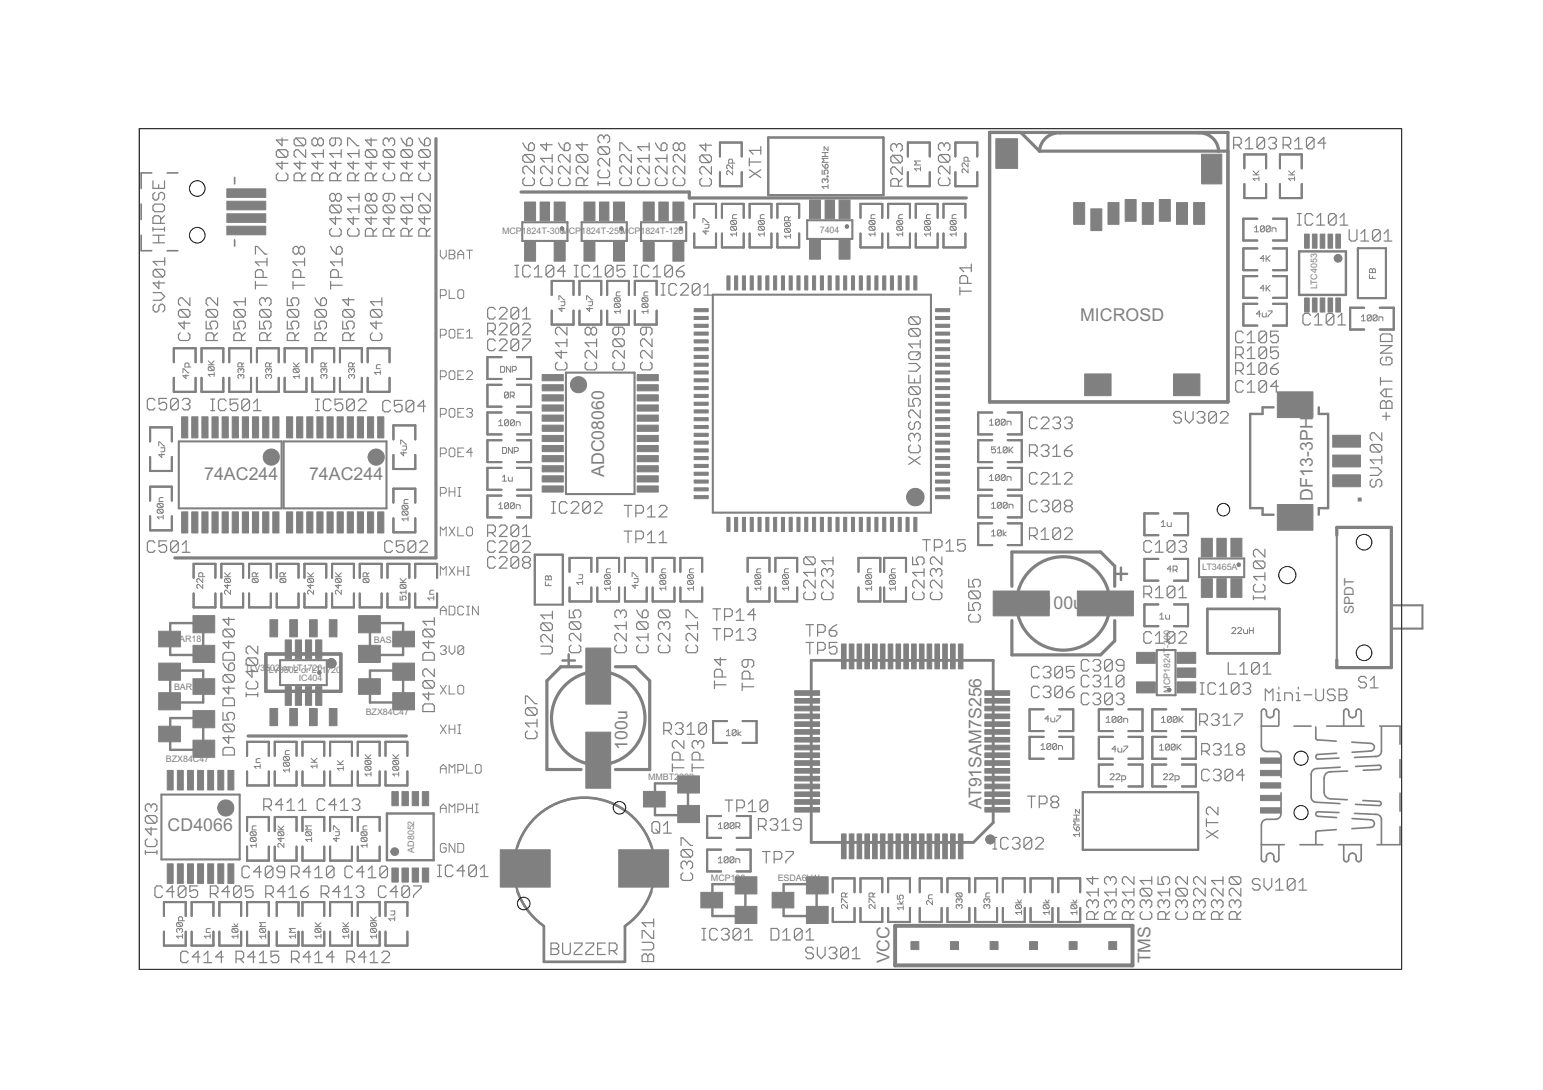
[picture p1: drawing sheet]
<svg xmlns="http://www.w3.org/2000/svg" width="297mm" height="210mm" viewBox="0 0 297 210" stroke-linecap="round" stroke-linejoin="round" font-family="sans-serif">
<defs><g id="words">
<text font-size="8.4" fill="#808080" x="262.2" y="97.3" transform="rotate(-90 262.2 97.3)">.</text>
<g font-size="3.8" fill="#808080">
<text x="207.9" y="61.8">MICROSD</text>
<text x="39.3" y="92.4">74AC244</text>
<text x="59.5" y="92.4">74AC244</text>
<text x="116.3" y="91.9" transform="rotate(-90 116.3 91.9)">ADC08060</text>
<text x="252.8" y="96.4" transform="rotate(-90 252.8 96.4)">DF13-3PH</text>
<text x="200.9" y="117.3">1</text>
<text x="202.8" y="117.3">00u</text>
<text x="120.8" y="144.4" transform="rotate(-90 120.8 144.4)">100u</text>
<text x="188.9" y="155.7" transform="rotate(-90 188.9 155.7)">AT91SAM7S256</text>
<text x="32.3" y="159.9">CD4066</text>
<text x="171.2" y="185.5" transform="rotate(-90 171.2 185.5)">VCC</text>
<text x="221.5" y="185.5" transform="rotate(-90 221.5 185.5)">TMS</text>
</g>
<text font-size="2.9" fill="#808080" x="260.6" y="118.2" transform="rotate(-90 260.6 118.2)">SPDT</text>
<g font-size="1.9" fill="#808080">
<text x="96.6" y="45.1">MCP1824T-300M</text>
<text x="109.5" y="45.1">CP1824T-250M</text>
<text x="120.9" y="45.1">CP1824T-120</text>
<text x="157.8" y="45">7404</text>
<text x="253.5" y="55.7" transform="rotate(-90 253.5 55.7)">LTC4053</text>
<text x="231.4" y="109.8">LT3465A</text>
<text x="33.3" y="123.5">BAR18</text>
<text x="72" y="123.8">BAS21</text>
<text x="225.2" y="124.7" transform="rotate(-90 225.2 124.7)">-300</text>
<text x="47.1" y="129.3">TLV3T5L0V23o5r0L2To1r7L2T01720</text>
<text x="57.5" y="131.1">IC404</text>
<text x="33.5" y="132.9">BAR18</text>
<text x="70.4" y="137.6">BZX84C47</text>
<text x="225.2" y="133.4" transform="rotate(-90 225.2 133.4)">MCP1824T</text>
<text x="31.9" y="146.8">BZX84C47</text>
<text x="124.8" y="150.2">MMBT2</text>
<text x="130.8" y="150.2">222</text>
<text x="79.7" y="164.2" transform="rotate(-90 79.7 164.2)">AD8052</text>
<text x="136.9" y="169.6">MCP1</text>
<text x="141.6" y="169.6">00</text>
<text x="149.7" y="169.6">ESDA6</text>
<text x="155.3" y="169.6">V1L</text>
</g>
</g></defs>
<g fill="#808080" stroke="#808080" stroke-width=".19">
<path d="M84.8 147.8v1.1z"/>
<path d="M85.3 147.2l-.5 .6z"/>
<path d="M85.3 147.2l.6 .6z"/>
<path d="M85.9 147.8v1.1z"/>
<path d="M84.8 148h1.1z"/>
<path d="M86.5 147.2v1.7z"/>
<path d="M86.5 147.2l.5 .6z"/>
<path d="M87.6 147.2l-.6 .6z"/>
<path d="M87.6 147.2v1.7z"/>
<path d="M88.1 147.2v1.7z"/>
<path d="M88.1 147.2h.9z"/>
<path d="M89 147.2l.3 .3z"/>
<path d="M89.3 147.5v.5z"/>
<path d="M89.3 148l-.3 .3z"/>
<path d="M88.1 148.3h.9z"/>
<path d="M89.8 147.2v1.7z"/>
<path d="M89.8 148.9h1.2z"/>
<path d="M91.8 147.2h.6z"/>
<path d="M91.8 147.2l-.3 .3z"/>
<path d="M91.5 147.5v1.1z"/>
<path d="M91.5 148.6l.3 .3z"/>
<path d="M91.8 148.9h.6z"/>
<path d="M92.4 148.9l.2-.3z"/>
<path d="M92.6 147.5v1.1z"/>
<path d="M92.4 147.2l.2 .3z"/>
<path d="M84.8 132l1.1 1.6z"/>
<path d="M85.9 132l-1.1 1.6z"/>
<path d="M86.5 132v1.6z"/>
<path d="M86.5 133.6h1.1z"/>
<path d="M88.4 132h.6z"/>
<path d="M88.4 132l-.3 .2z"/>
<path d="M88.1 132.2v1.2z"/>
<path d="M88.1 133.4l.3 .2z"/>
<path d="M88.4 133.6h.6z"/>
<path d="M89 133.6l.3-.2z"/>
<path d="M89.3 132.2v1.2z"/>
<path d="M89 132l.3 .2z"/>
<path d="M84.8 109.1v1.7z"/>
<path d="M84.8 109.1l.5 .6z"/>
<path d="M85.3 109.7l.6-.6z"/>
<path d="M85.9 109.1v1.7z"/>
<path d="M86.5 109.1l1.1 1.7z"/>
<path d="M87.6 109.1l-1.1 1.7z"/>
<path d="M88.1 109.1v1.7z"/>
<path d="M88.1 110h1.2z"/>
<path d="M89.3 109.1v1.7z"/>
<path d="M89.8 110.8h.6z"/>
<path d="M90.1 109.1v1.7z"/>
<path d="M89.8 109.1h.6z"/>
<path d="M85 124.4l-.2 .2z"/>
<path d="M85 124.4h.6z"/>
<path d="M85.6 124.4l.3 .2z"/>
<path d="M85.9 124.6v.3z"/>
<path d="M85.9 124.9l-.3 .3z"/>
<path d="M85.3 125.2h.3z"/>
<path d="M85.6 125.2l.3 .3z"/>
<path d="M85.9 125.5v.3z"/>
<path d="M85.6 126l.3-.2z"/>
<path d="M85 126h.6z"/>
<path d="M84.8 125.8l.2 .2z"/>
<path d="M86.5 124.4v1.1z"/>
<path d="M86.5 125.5l.5 .5z"/>
<path d="M87 126l.6-.5z"/>
<path d="M87.6 124.4v1.1z"/>
<path d="M88.1 124.6v1.2z"/>
<path d="M88.1 124.6l.3-.2z"/>
<path d="M88.4 124.4h.6z"/>
<path d="M89 124.4l.3 .2z"/>
<path d="M89.3 124.6v1.2z"/>
<path d="M89.3 125.8l-.3 .2z"/>
<path d="M88.4 126h.6z"/>
<path d="M88.1 125.8l.3 .2z"/>
<path d="M88.1 125.8l1.2-1.2z"/>
<path d="M84.8 117.3v1.1z"/>
<path d="M85.3 116.7l-.5 .6z"/>
<path d="M85.3 116.7l.6 .6z"/>
<path d="M85.9 117.3v1.1z"/>
<path d="M84.8 117.6h1.1z"/>
<path d="M86.5 116.7v1.7z"/>
<path d="M86.5 118.4h.8z"/>
<path d="M87.3 118.4l.3-.3z"/>
<path d="M87.6 117v1.1z"/>
<path d="M87.3 116.7l.3 .3z"/>
<path d="M86.5 116.7h.8z"/>
<path d="M89 116.7l.3 .3z"/>
<path d="M88.4 116.7h.6z"/>
<path d="M88.4 116.7l-.3 .3z"/>
<path d="M88.1 117v1.1z"/>
<path d="M88.1 118.1l.3 .3z"/>
<path d="M88.4 118.4h.6z"/>
<path d="M89 118.4l.3-.3z"/>
<path d="M89.8 118.4h.6z"/>
<path d="M90.1 116.7v1.7z"/>
<path d="M89.8 116.7h.6z"/>
<path d="M91 116.7v1.7z"/>
<path d="M91 116.7l1.1 1.7z"/>
<path d="M92.1 116.7v1.7z"/>
<path d="M84.8 101.5v1.7z"/>
<path d="M84.8 101.5l.5 .6z"/>
<path d="M85.3 102.1l.6-.6z"/>
<path d="M85.9 101.5v1.7z"/>
<path d="M86.5 101.5l1.1 1.7z"/>
<path d="M87.6 101.5l-1.1 1.7z"/>
<path d="M88.1 101.5v1.7z"/>
<path d="M88.1 103.2h1.2z"/>
<path d="M90.1 101.5h.6z"/>
<path d="M90.1 101.5l-.3 .3z"/>
<path d="M89.8 101.8v1.1z"/>
<path d="M89.8 102.9l.3 .3z"/>
<path d="M90.1 103.2h.6z"/>
<path d="M90.7 103.2l.3-.3z"/>
<path d="M91 101.8v1.1z"/>
<path d="M90.7 101.5l.3 .3z"/>
<path d="M84.8 93.9v1.7z"/>
<path d="M84.8 93.9h.8z"/>
<path d="M85.6 93.9l.3 .3z"/>
<path d="M85.9 94.2v.5z"/>
<path d="M85.9 94.7l-.3 .3z"/>
<path d="M84.8 95h.8z"/>
<path d="M86.5 93.9v1.7z"/>
<path d="M86.5 94.7h1.1z"/>
<path d="M87.6 93.9v1.7z"/>
<path d="M88.1 95.6h.6z"/>
<path d="M88.4 93.9v1.7z"/>
<path d="M88.1 93.9h.6z"/>
<path d="M84.8 86.3v1.6z"/>
<path d="M84.8 86.3h.8z"/>
<path d="M85.6 86.3l.3 .3z"/>
<path d="M85.9 86.6v.5z"/>
<path d="M85.9 87.1l-.3 .3z"/>
<path d="M84.8 87.4h.8z"/>
<path d="M86.7 86.3h.6z"/>
<path d="M86.7 86.3l-.2 .3z"/>
<path d="M86.5 86.6v1.1z"/>
<path d="M86.5 87.7l.2 .2z"/>
<path d="M86.7 87.9h.6z"/>
<path d="M87.3 87.9l.3-.2z"/>
<path d="M87.6 86.6v1.1z"/>
<path d="M87.3 86.3l.3 .3z"/>
<path d="M88.1 86.3h1.2z"/>
<path d="M88.1 86.3v1.6z"/>
<path d="M88.1 87.9h1.2z"/>
<path d="M88.1 87.1h.6z"/>
<path d="M90.7 86.3v1.6z"/>
<path d="M90.7 86.3l-.9 .8z"/>
<path d="M89.8 87.1h1.2z"/>
<path d="M84.8 78.7v1.6z"/>
<path d="M84.8 78.7h.8z"/>
<path d="M85.6 78.7l.3 .2z"/>
<path d="M85.9 78.9v.6z"/>
<path d="M85.9 79.5l-.3 .3z"/>
<path d="M84.8 79.8h.8z"/>
<path d="M86.7 78.7h.6z"/>
<path d="M86.7 78.7l-.2 .2z"/>
<path d="M86.5 78.9v1.2z"/>
<path d="M86.5 80.1l.2 .2z"/>
<path d="M86.7 80.3h.6z"/>
<path d="M87.3 80.3l.3-.2z"/>
<path d="M87.6 78.9v1.2z"/>
<path d="M87.3 78.7l.3 .2z"/>
<path d="M88.1 78.7h1.2z"/>
<path d="M88.1 78.7v1.6z"/>
<path d="M88.1 80.3h1.2z"/>
<path d="M88.1 79.5h.6z"/>
<path d="M89.8 78.9l.3-.2z"/>
<path d="M90.1 78.7h.6z"/>
<path d="M90.7 78.7l.3 .2z"/>
<path d="M91 78.9v.3z"/>
<path d="M90.7 79.5l.3-.3z"/>
<path d="M90.4 79.5h.3z"/>
<path d="M90.7 79.5l.3 .3z"/>
<path d="M91 79.8v.3z"/>
<path d="M90.7 80.3l.3-.2z"/>
<path d="M90.1 80.3h.6z"/>
<path d="M89.8 80.1l.3 .2z"/>
<path d="M84.8 71.4v1.7z"/>
<path d="M84.8 71.4h.8z"/>
<path d="M85.6 71.4l.3 .3z"/>
<path d="M85.9 71.7v.5z"/>
<path d="M85.9 72.2l-.3 .3z"/>
<path d="M84.8 72.5h.8z"/>
<path d="M86.7 71.4h.6z"/>
<path d="M86.7 71.4l-.2 .3z"/>
<path d="M86.5 71.7v1.1z"/>
<path d="M86.5 72.8l.2 .3z"/>
<path d="M86.7 73.1h.6z"/>
<path d="M87.3 73.1l.3-.3z"/>
<path d="M87.6 71.7v1.1z"/>
<path d="M87.3 71.4l.3 .3z"/>
<path d="M88.1 71.4h1.2z"/>
<path d="M88.1 71.4v1.7z"/>
<path d="M88.1 73.1h1.2z"/>
<path d="M88.1 72.2h.6z"/>
<path d="M89.8 73.1h1.2z"/>
<path d="M89.8 73.1l1.2-1.1z"/>
<path d="M91 71.7v.3z"/>
<path d="M90.7 71.4l.3 .3z"/>
<path d="M90.1 71.4h.6z"/>
<path d="M89.8 71.7l.3-.3z"/>
<path d="M84.8 55.8v1.7z"/>
<path d="M84.8 55.8h.8z"/>
<path d="M85.6 55.8l.3 .3z"/>
<path d="M85.9 56.1v.5z"/>
<path d="M85.9 56.6l-.3 .3z"/>
<path d="M84.8 56.9h.8z"/>
<path d="M86.5 55.8v1.7z"/>
<path d="M86.5 57.5h1.1z"/>
<path d="M88.4 55.8h.6z"/>
<path d="M88.4 55.8l-.3 .3z"/>
<path d="M88.1 56.1v1.1z"/>
<path d="M88.1 57.2l.3 .3z"/>
<path d="M88.4 57.5h.6z"/>
<path d="M89 57.5l.3-.3z"/>
<path d="M89.3 56.1v1.1z"/>
<path d="M89 55.8l.3 .3z"/>
<path d="M84.8 63.4v1.7z"/>
<path d="M84.8 63.4h.8z"/>
<path d="M85.6 63.4l.3 .3z"/>
<path d="M85.9 63.7v.6z"/>
<path d="M85.9 64.3l-.3 .2z"/>
<path d="M84.8 64.5h.8z"/>
<path d="M86.7 63.4h.6z"/>
<path d="M86.7 63.4l-.2 .3z"/>
<path d="M86.5 63.7v1.1z"/>
<path d="M86.5 64.8l.2 .3z"/>
<path d="M86.7 65.1h.6z"/>
<path d="M87.3 65.1l.3-.3z"/>
<path d="M87.6 63.7v1.1z"/>
<path d="M87.3 63.4l.3 .3z"/>
<path d="M88.1 63.4h1.2z"/>
<path d="M88.1 63.4v1.7z"/>
<path d="M88.1 65.1h1.2z"/>
<path d="M88.1 64.3h.6z"/>
<path d="M89.8 64l.6-.6z"/>
<path d="M90.4 63.4v1.7z"/>
<path d="M89.8 65.1h1.2z"/>
<path d="M84.8 48.2v1.1z"/>
<path d="M84.8 49.3l.5 .5z"/>
<path d="M85.3 49.8l.6-.5z"/>
<path d="M85.9 48.2v1.1z"/>
<path d="M86.5 48.2v1.6z"/>
<path d="M86.5 48.2h.8z"/>
<path d="M87.3 48.2l.3 .3z"/>
<path d="M87.6 48.5v.2z"/>
<path d="M87.6 48.7l-.3 .3z"/>
<path d="M87.3 49l.3 .3z"/>
<path d="M87.6 49.3v.3z"/>
<path d="M87.6 49.6l-.3 .2z"/>
<path d="M86.5 49.8h.8z"/>
<path d="M86.5 49h.8z"/>
<path d="M88.1 48.7v1.1z"/>
<path d="M88.1 48.7l.6-.5z"/>
<path d="M88.7 48.2l.6 .5z"/>
<path d="M89.3 48.7v1.1z"/>
<path d="M88.1 49h1.2z"/>
<path d="M90.4 48.2v1.6z"/>
<path d="M89.8 48.2h1.2z"/>
<path d="M85.6 162.4l.3 .3z"/>
<path d="M85 162.4h.6z"/>
<path d="M85 162.4l-.2 .3z"/>
<path d="M84.8 162.7v1.2z"/>
<path d="M84.8 163.9l.2 .2z"/>
<path d="M85 164.1h.6z"/>
<path d="M85.6 164.1l.3-.2z"/>
<path d="M85.9 163.3v.6z"/>
<path d="M85.3 163.3h.6z"/>
<path d="M86.5 162.4v1.7z"/>
<path d="M86.5 162.4l1.1 1.7z"/>
<path d="M87.6 162.4v1.7z"/>
<path d="M88.1 162.4v1.7z"/>
<path d="M88.1 164.1h.9z"/>
<path d="M89 164.1l.3-.2z"/>
<path d="M89.3 162.7v1.2z"/>
<path d="M89 162.4l.3 .3z"/>
<path d="M88.1 162.4h.9z"/>
<path d="M84.8 139.6l1.1 1.7z"/>
<path d="M85.9 139.6l-1.1 1.7z"/>
<path d="M86.5 139.6v1.7z"/>
<path d="M86.5 140.4h1.1z"/>
<path d="M87.6 139.6v1.7z"/>
<path d="M88.1 141.3h.6z"/>
<path d="M88.4 139.6v1.7z"/>
<path d="M88.1 139.6h.6z"/>
<path d="M84.8 155.4v1.1z"/>
<path d="M85.3 154.8l-.5 .6z"/>
<path d="M85.3 154.8l.6 .6z"/>
<path d="M85.9 155.4v1.1z"/>
<path d="M84.8 155.7h1.1z"/>
<path d="M86.5 154.8v1.7z"/>
<path d="M86.5 154.8l.5 .6z"/>
<path d="M87.6 154.8l-.6 .6z"/>
<path d="M87.6 154.8v1.7z"/>
<path d="M88.1 154.8v1.7z"/>
<path d="M88.1 154.8h.9z"/>
<path d="M89 154.8l.3 .3z"/>
<path d="M89.3 155.1v.6z"/>
<path d="M89.3 155.7l-.3 .2z"/>
<path d="M88.1 155.9h.9z"/>
<path d="M89.8 154.8v1.7z"/>
<path d="M89.8 155.7h1.2z"/>
<path d="M91 154.8v1.7z"/>
<path d="M91.5 156.5h.6z"/>
<path d="M91.8 154.8v1.7z"/>
<path d="M91.5 154.8h.6z"/>
<path d="M262.1 61l.4-.4z"/>
<path d="M262.5 60.6v1.2z"/>
<path d="M262.1 61.8h.7z"/>
<path d="M263.2 60.8v.8z"/>
<path d="M263.4 60.6l-.2 .2z"/>
<path d="M263.4 60.6h.4z"/>
<path d="M263.8 60.6l.2 .2z"/>
<path d="M264 60.8v.8z"/>
<path d="M264 61.6l-.2 .2z"/>
<path d="M263.4 61.8h.4z"/>
<path d="M263.2 61.6l.2 .2z"/>
<path d="M263.2 61.6l.8-.8z"/>
<path d="M264.3 60.8v.8z"/>
<path d="M264.3 60.8l.2-.2z"/>
<path d="M264.5 60.6h.4z"/>
<path d="M264.9 60.6l.2 .2z"/>
<path d="M265.1 60.8v.8z"/>
<path d="M264.9 61.8l.2-.2z"/>
<path d="M264.5 61.8h.4z"/>
<path d="M264.3 61.6l.2 .2z"/>
<path d="M264.3 61.6l.8-.8z"/>
<path d="M265.5 61v.8z"/>
<path d="M265.5 61h.5z"/>
<path d="M266 61l.2 .2z"/>
<path d="M266.2 61.2v.6z"/>
<path d="M263.6 53.6h1.2z"/>
<path d="M263.6 52.9v.7z"/>
<path d="M264.2 53.2v.4z"/>
<path d="M263.6 52.5h1.2z"/>
<path d="M263.6 51.9v.6z"/>
<path d="M263.6 51.9l.2-.2z"/>
<path d="M263.8 51.7h.2z"/>
<path d="M264 51.7l.2 .2z"/>
<path d="M264.2 51.9l.2-.2z"/>
<path d="M264.4 51.7h.2z"/>
<path d="M264.6 51.7l.2 .2z"/>
<path d="M264.8 51.9v.6z"/>
<path d="M264.2 51.9v.6z"/>
<path d="M146 45.1l.4 .4z"/>
<path d="M146 45.1h1.1z"/>
<path d="M147.1 44.7v.8z"/>
<path d="M146.2 44.3h.7z"/>
<path d="M146 44.2l.2 .1z"/>
<path d="M146 43.8v.4z"/>
<path d="M146 43.8l.2-.2z"/>
<path d="M146.2 43.6h.7z"/>
<path d="M146.9 43.6l.2 .2z"/>
<path d="M147.1 43.8v.4z"/>
<path d="M146.9 44.3l.2-.1z"/>
<path d="M146.2 43.6l.7 .7z"/>
<path d="M146.2 43.2h.7z"/>
<path d="M146 43l.2 .2z"/>
<path d="M146 42.7v.3z"/>
<path d="M146 42.7l.2-.2z"/>
<path d="M146.2 42.5h.7z"/>
<path d="M146.9 42.5l.2 .2z"/>
<path d="M147.1 42.7v.3z"/>
<path d="M146.9 43.2l.2-.2z"/>
<path d="M146.2 42.5l.7 .7z"/>
<path d="M146.4 42.1h.7z"/>
<path d="M146.4 41.5v.6z"/>
<path d="M146.6 41.3l-.2 .2z"/>
<path d="M146.6 41.3h.5z"/>
<path d="M167.3 45.1l.4 .4z"/>
<path d="M167.3 45.1h1.1z"/>
<path d="M168.4 44.7v.8z"/>
<path d="M167.5 44.3h.8z"/>
<path d="M167.3 44.2l.2 .1z"/>
<path d="M167.3 43.8v.4z"/>
<path d="M167.3 43.8l.2-.2z"/>
<path d="M167.5 43.6h.8z"/>
<path d="M168.3 43.6l.1 .2z"/>
<path d="M168.4 43.8v.4z"/>
<path d="M168.4 44.2l-.1 .1z"/>
<path d="M167.5 43.6l.8 .7z"/>
<path d="M167.5 43.2h.8z"/>
<path d="M167.3 43l.2 .2z"/>
<path d="M167.3 42.7v.3z"/>
<path d="M167.3 42.7l.2-.2z"/>
<path d="M167.5 42.5h.8z"/>
<path d="M168.3 42.5l.1 .2z"/>
<path d="M168.4 42.7v.3z"/>
<path d="M168.4 43l-.1 .2z"/>
<path d="M167.5 42.5l.8 .7z"/>
<path d="M167.7 42.1h.7z"/>
<path d="M167.7 41.5v.6z"/>
<path d="M167.9 41.3l-.2 .2z"/>
<path d="M167.9 41.3h.5z"/>
<path d="M182.9 45.1l.4 .4z"/>
<path d="M182.9 45.1h1.2z"/>
<path d="M184.1 44.7v.8z"/>
<path d="M183.1 44.3h.8z"/>
<path d="M182.9 44.2l.2 .1z"/>
<path d="M182.9 43.8v.4z"/>
<path d="M182.9 43.8l.2-.2z"/>
<path d="M183.1 43.6h.8z"/>
<path d="M183.9 43.6l.2 .2z"/>
<path d="M184.1 43.8v.4z"/>
<path d="M184.1 44.2l-.2 .1z"/>
<path d="M183.1 43.6l.8 .7z"/>
<path d="M183.1 43.2h.8z"/>
<path d="M182.9 43l.2 .2z"/>
<path d="M182.9 42.7v.3z"/>
<path d="M182.9 42.7l.2-.2z"/>
<path d="M183.1 42.5h.8z"/>
<path d="M183.9 42.5l.2 .2z"/>
<path d="M184.1 42.7v.3z"/>
<path d="M184.1 43l-.2 .2z"/>
<path d="M183.1 42.5l.8 .7z"/>
<path d="M183.3 42.1h.8z"/>
<path d="M183.3 41.5v.6z"/>
<path d="M183.3 41.5l.2-.2z"/>
<path d="M183.5 41.3h.6z"/>
<path d="M48.2 162.8l.4 .4z"/>
<path d="M48.2 162.8h1.1z"/>
<path d="M49.3 162.4v.8z"/>
<path d="M48.4 162.1h.7z"/>
<path d="M48.2 161.9l.2 .2z"/>
<path d="M48.2 161.5v.4z"/>
<path d="M48.2 161.5l.2-.2z"/>
<path d="M48.4 161.3h.7z"/>
<path d="M49.1 161.3l.2 .2z"/>
<path d="M49.3 161.5v.4z"/>
<path d="M49.3 161.9l-.2 .2z"/>
<path d="M48.4 161.3l.7 .8z"/>
<path d="M48.4 160.9h.7z"/>
<path d="M48.2 160.7l.2 .2z"/>
<path d="M48.2 160.4v.3z"/>
<path d="M48.2 160.4l.2-.2z"/>
<path d="M48.4 160.2h.7z"/>
<path d="M49.1 160.2l.2 .2z"/>
<path d="M49.3 160.4v.3z"/>
<path d="M49.3 160.7l-.2 .2z"/>
<path d="M48.4 160.2l.7 .7z"/>
<path d="M48.6 159.8h.7z"/>
<path d="M48.6 159.2v.6z"/>
<path d="M48.6 159.2l.1-.2z"/>
<path d="M48.7 159h.6z"/>
<path d="M178 45.1l.4 .4z"/>
<path d="M178 45.1h1.1z"/>
<path d="M179.1 44.7v.8z"/>
<path d="M178.2 44.3h.7z"/>
<path d="M178 44.2l.2 .1z"/>
<path d="M178 43.8v.4z"/>
<path d="M178.2 43.6l-.2 .2z"/>
<path d="M178.2 43.6h.7z"/>
<path d="M178.9 43.6l.2 .2z"/>
<path d="M179.1 43.8v.4z"/>
<path d="M179.1 44.2l-.2 .1z"/>
<path d="M178.2 43.6l.7 .7z"/>
<path d="M178.2 43.2h.7z"/>
<path d="M178 43l.2 .2z"/>
<path d="M178 42.7v.3z"/>
<path d="M178 42.7l.2-.2z"/>
<path d="M178.2 42.5h.7z"/>
<path d="M178.9 42.5l.2 .2z"/>
<path d="M179.1 42.7v.3z"/>
<path d="M179.1 43l-.2 .2z"/>
<path d="M178.2 42.5l.7 .7z"/>
<path d="M178.4 42.1h.7z"/>
<path d="M178.4 41.5v.6z"/>
<path d="M178.4 41.5l.1-.2z"/>
<path d="M178.5 41.3h.6z"/>
<path d="M190.9 102.4l.4-.3z"/>
<path d="M191.3 102.1v1.1z"/>
<path d="M190.9 103.2h.7z"/>
<path d="M192 102.3v.7z"/>
<path d="M192 102.3l.2-.2z"/>
<path d="M192.2 102.1h.4z"/>
<path d="M192.6 102.1l.2 .2z"/>
<path d="M192.8 102.3v.7z"/>
<path d="M192.8 103l-.2 .2z"/>
<path d="M192.2 103.2h.4z"/>
<path d="M192 103l.2 .2z"/>
<path d="M192 103l.8-.7z"/>
<path d="M193.1 102.1v1.1z"/>
<path d="M193.1 102.8l.6 .4z"/>
<path d="M193.1 102.8l.6-.4z"/>
<path d="M138.3 165.4l.4-.4z"/>
<path d="M138.7 165v1.2z"/>
<path d="M138.3 166.2h.7z"/>
<path d="M139.4 165.2v.8z"/>
<path d="M139.6 165l-.2 .2z"/>
<path d="M139.6 165h.4z"/>
<path d="M140 165l.2 .2z"/>
<path d="M140.2 165.2v.8z"/>
<path d="M140.2 166l-.2 .2z"/>
<path d="M139.6 166.2h.4z"/>
<path d="M139.4 166l.2 .2z"/>
<path d="M139.4 166l.8-.8z"/>
<path d="M140.5 165.2v.8z"/>
<path d="M140.7 165l-.2 .2z"/>
<path d="M140.7 165h.4z"/>
<path d="M141.1 165l.2 .2z"/>
<path d="M141.3 165.2v.8z"/>
<path d="M141.3 166l-.2 .2z"/>
<path d="M140.7 166.2h.4z"/>
<path d="M140.5 166l.2 .2z"/>
<path d="M140.5 166l.8-.8z"/>
<path d="M141.6 165.4v.8z"/>
<path d="M141.6 165.4h.6z"/>
<path d="M142.2 165.4l.2 .2z"/>
<path d="M142.4 165.6v.6z"/>
<path d="M190.9 97.1l.4-.4z"/>
<path d="M191.3 96.7v1.2z"/>
<path d="M190.9 97.9h.7z"/>
<path d="M192 96.9v.8z"/>
<path d="M192 96.9l.2-.2z"/>
<path d="M192.2 96.7h.4z"/>
<path d="M192.6 96.7l.2 .2z"/>
<path d="M192.8 96.9v.8z"/>
<path d="M192.8 97.7l-.2 .2z"/>
<path d="M192.2 97.9h.4z"/>
<path d="M192 97.7l.2 .2z"/>
<path d="M192 97.7l.8-.8z"/>
<path d="M193.1 96.9v.8z"/>
<path d="M193.1 96.9l.2-.2z"/>
<path d="M193.3 96.7h.4z"/>
<path d="M193.7 96.7l.2 .2z"/>
<path d="M193.9 96.9v.8z"/>
<path d="M193.9 97.7l-.2 .2z"/>
<path d="M193.3 97.9h.4z"/>
<path d="M193.1 97.7l.2 .2z"/>
<path d="M193.1 97.7l.8-.8z"/>
<path d="M194.2 97.1v.8z"/>
<path d="M194.2 97.1h.6z"/>
<path d="M194.8 97.1l.2 .2z"/>
<path d="M195 97.3v.6z"/>
<path d="M69.5 162.8l.4 .4z"/>
<path d="M69.5 162.8h1.2z"/>
<path d="M70.7 162.4v.8z"/>
<path d="M69.7 162.1h.8z"/>
<path d="M69.5 161.9l.2 .2z"/>
<path d="M69.5 161.5v.4z"/>
<path d="M69.5 161.5l.2-.2z"/>
<path d="M69.7 161.3h.8z"/>
<path d="M70.5 161.3l.2 .2z"/>
<path d="M70.7 161.5v.4z"/>
<path d="M70.7 161.9l-.2 .2z"/>
<path d="M69.7 161.3l.8 .8z"/>
<path d="M69.7 160.9h.8z"/>
<path d="M69.5 160.7l.2 .2z"/>
<path d="M69.5 160.4v.3z"/>
<path d="M69.5 160.4l.2-.2z"/>
<path d="M69.7 160.2h.8z"/>
<path d="M70.5 160.2l.2 .2z"/>
<path d="M70.7 160.4v.3z"/>
<path d="M70.7 160.7l-.2 .2z"/>
<path d="M69.7 160.2l.8 .7z"/>
<path d="M69.9 159.8h.8z"/>
<path d="M69.9 159.2v.6z"/>
<path d="M69.9 159.2l.2-.2z"/>
<path d="M70.1 159h.6z"/>
<path d="M54.5 148.3l.4 .4z"/>
<path d="M54.5 148.3h1.2z"/>
<path d="M55.7 147.9v.8z"/>
<path d="M54.7 147.6h.8z"/>
<path d="M54.5 147.4l.2 .2z"/>
<path d="M54.5 147v.4z"/>
<path d="M54.7 146.8l-.2 .2z"/>
<path d="M54.7 146.8h.8z"/>
<path d="M55.5 146.8l.2 .2z"/>
<path d="M55.7 147v.4z"/>
<path d="M55.7 147.4l-.2 .2z"/>
<path d="M54.7 146.8l.8 .8z"/>
<path d="M54.7 146.4h.8z"/>
<path d="M54.5 146.2l.2 .2z"/>
<path d="M54.5 145.9v.3z"/>
<path d="M54.5 145.9l.2-.2z"/>
<path d="M54.7 145.7h.8z"/>
<path d="M55.5 145.7l.2 .2z"/>
<path d="M55.7 145.9v.3z"/>
<path d="M55.7 146.2l-.2 .2z"/>
<path d="M54.7 145.7l.8 .7z"/>
<path d="M54.9 145.3h.8z"/>
<path d="M54.9 144.7v.6z"/>
<path d="M54.9 144.7l.2-.2z"/>
<path d="M55.1 144.5h.6z"/>
<path d="M212.9 138.3l.4-.3z"/>
<path d="M213.3 138v1.1z"/>
<path d="M212.9 139.1h.8z"/>
<path d="M214.1 138.2v.7z"/>
<path d="M214.1 138.2l.2-.2z"/>
<path d="M214.3 138h.4z"/>
<path d="M214.7 138l.1 .2z"/>
<path d="M214.8 138.2v.7z"/>
<path d="M214.8 138.9l-.1 .2z"/>
<path d="M214.3 139.1h.4z"/>
<path d="M214.1 138.9l.2 .2z"/>
<path d="M214.1 138.9l.7-.7z"/>
<path d="M215.2 138.2v.7z"/>
<path d="M215.2 138.2l.2-.2z"/>
<path d="M215.4 138h.4z"/>
<path d="M215.8 138l.2 .2z"/>
<path d="M216 138.2v.7z"/>
<path d="M216 138.9l-.2 .2z"/>
<path d="M215.4 139.1h.4z"/>
<path d="M215.2 138.9l.2 .2z"/>
<path d="M215.2 138.9l.8-.7z"/>
<path d="M216.3 138.3v.8z"/>
<path d="M216.3 138.3h.6z"/>
<path d="M216.9 138.3l.2 .2z"/>
<path d="M217.1 138.5v.6z"/>
<path d="M237.1 122h.8z"/>
<path d="M237.1 122l.8-.8z"/>
<path d="M237.9 121.1v.1z"/>
<path d="M237.7 120.9l.2 .2z"/>
<path d="M237.3 120.9h.4z"/>
<path d="M237.3 120.9l-.2 .2z"/>
<path d="M238.3 122h.7z"/>
<path d="M238.3 122l.7-.8z"/>
<path d="M239 121.1v.1z"/>
<path d="M238.8 120.9l.2 .2z"/>
<path d="M238.4 120.9h.4z"/>
<path d="M238.4 120.9l-.1 .2z"/>
<path d="M239.4 121.2v.6z"/>
<path d="M239.4 121.8l.2 .2z"/>
<path d="M239.6 122h.6z"/>
<path d="M240.2 121.2v.8z"/>
<path d="M240.5 120.9v1.1z"/>
<path d="M240.5 121.4h.8z"/>
<path d="M241.3 120.9v1.1z"/>
<path d="M225.3 109v1.2z"/>
<path d="M225.3 109l-.6 .6z"/>
<path d="M224.7 109.6h.8z"/>
<path d="M225.8 109v1.2z"/>
<path d="M225.8 109h.6z"/>
<path d="M226.4 109l.2 .2z"/>
<path d="M226.6 109.2v.4z"/>
<path d="M226.6 109.6l-.2 .2z"/>
<path d="M225.8 109.8h.6z"/>
<path d="M226.2 109.8l.4 .4z"/>
<path d="M223.3 118.4l.3-.3z"/>
<path d="M223.6 118.1v1.1z"/>
<path d="M223.3 119.2h.7z"/>
<path d="M224.4 118.4v.6z"/>
<path d="M224.4 119l.2 .2z"/>
<path d="M224.6 119.2h.5z"/>
<path d="M225.1 118.4v.8z"/>
<path d="M223.6 100.6l.3-.4z"/>
<path d="M223.9 100.2v1.2z"/>
<path d="M223.6 101.4h.7z"/>
<path d="M224.7 100.6v.6z"/>
<path d="M224.7 101.2l.2 .2z"/>
<path d="M224.9 101.4h.6z"/>
<path d="M225.5 100.6v.8z"/>
<path d="M241.5 43.9l.4-.4z"/>
<path d="M241.9 43.5v1.1z"/>
<path d="M241.5 44.6h.8z"/>
<path d="M242.6 43.7v.7z"/>
<path d="M242.8 43.5l-.2 .2z"/>
<path d="M242.8 43.5h.4z"/>
<path d="M243.2 43.5l.2 .2z"/>
<path d="M243.4 43.7v.7z"/>
<path d="M243.4 44.4l-.2 .2z"/>
<path d="M242.8 44.6h.4z"/>
<path d="M242.6 44.4l.2 .2z"/>
<path d="M242.6 44.4l.8-.7z"/>
<path d="M243.8 43.7v.7z"/>
<path d="M243.8 43.7l.1-.2z"/>
<path d="M243.9 43.5h.4z"/>
<path d="M244.3 43.5l.2 .2z"/>
<path d="M244.5 43.7v.7z"/>
<path d="M244.5 44.4l-.2 .2z"/>
<path d="M243.9 44.6h.4z"/>
<path d="M243.8 44.4l.1 .2z"/>
<path d="M243.8 44.4l.7-.7z"/>
<path d="M244.9 43.9v.7z"/>
<path d="M244.9 43.9h.5z"/>
<path d="M245.4 43.9l.2 .2z"/>
<path d="M245.6 44.1v.5z"/>
<path d="M242.4 59.9v1.1z"/>
<path d="M242.4 59.9l-.5 .6z"/>
<path d="M241.9 60.5h.7z"/>
<path d="M243 60.3v.5z"/>
<path d="M243 60.8l.2 .2z"/>
<path d="M243.2 61h.6z"/>
<path d="M243.8 60.3v.7z"/>
<path d="M244.1 59.9h.8z"/>
<path d="M244.9 59.9v.2z"/>
<path d="M244.9 60.1l-.8 .7z"/>
<path d="M244.1 60.8v.2z"/>
<path d="M243.2 54.9v1.2z"/>
<path d="M243.2 54.9l-.6 .6z"/>
<path d="M242.6 55.5h.8z"/>
<path d="M243.7 54.9v1.2z"/>
<path d="M243.7 55.7l.8-.8z"/>
<path d="M243.9 55.5l.6 .6z"/>
<path d="M241.2 34.4l.4 .4z"/>
<path d="M241.2 34.4h1.2z"/>
<path d="M242.4 34v.8z"/>
<path d="M241.2 33.7h1.2z"/>
<path d="M241.2 32.9l.8 .8z"/>
<path d="M241.8 33.5l.6-.6z"/>
<path d="M248.1 34.4l.4 .4z"/>
<path d="M248.1 34.4h1.1z"/>
<path d="M249.2 34v.8z"/>
<path d="M248.1 33.7h1.1z"/>
<path d="M248.1 32.9l.7 .8z"/>
<path d="M249.2 32.9l-.6 .6z"/>
<path d="M243.2 49.2v1.2z"/>
<path d="M243.2 49.2l-.6 .6z"/>
<path d="M242.6 49.8h.8z"/>
<path d="M243.7 49.2v1.2z"/>
<path d="M243.7 50l.8-.8z"/>
<path d="M243.9 49.8l.6 .6z"/>
<path d="M176.1 32.5l.3 .4z"/>
<path d="M176.1 32.5h1.1z"/>
<path d="M177.2 32.1v.8z"/>
<path d="M176.1 31.8h1.1z"/>
<path d="M176.1 31.8l.3-.4z"/>
<path d="M176.1 31l.3 .4z"/>
<path d="M176.1 31h1.1z"/>
<path d="M186.4 32.5v.8z"/>
<path d="M185.6 32.5l.8 .8z"/>
<path d="M185.4 32.5h.2z"/>
<path d="M185.2 32.7l.2-.2z"/>
<path d="M185.2 32.7v.4z"/>
<path d="M185.2 33.1l.2 .2z"/>
<path d="M186.4 31.4v.8z"/>
<path d="M185.6 31.4l.8 .8z"/>
<path d="M185.4 31.4h.2z"/>
<path d="M185.2 31.6l.2-.2z"/>
<path d="M185.2 31.6v.4z"/>
<path d="M185.2 32l.2 .2z"/>
<path d="M185.6 31h1.1z"/>
<path d="M185.6 30.5v.5z"/>
<path d="M185.6 30.5l.2-.2z"/>
<path d="M185.8 30.3h.4z"/>
<path d="M186.2 30.3l.2 .2z"/>
<path d="M186.4 30.5v.5z"/>
<path d="M141 32.9v.8z"/>
<path d="M140.3 32.9l.7 .8z"/>
<path d="M140.1 32.9h.2z"/>
<path d="M140.1 32.9l-.2 .2z"/>
<path d="M139.9 33.1v.4z"/>
<path d="M139.9 33.5l.2 .2z"/>
<path d="M141 31.8v.7z"/>
<path d="M140.3 31.8l.7 .7z"/>
<path d="M140.1 31.8h.2z"/>
<path d="M140.1 31.8l-.2 .2z"/>
<path d="M139.9 32v.3z"/>
<path d="M139.9 32.3l.2 .2z"/>
<path d="M140.3 31.4h1.1z"/>
<path d="M140.3 30.8v.6z"/>
<path d="M140.3 30.8l.2-.2z"/>
<path d="M140.5 30.6h.3z"/>
<path d="M140.8 30.6l.2 .2z"/>
<path d="M141 30.8v.6z"/>
<path d="M151 45.5l.4 .4z"/>
<path d="M151 45.5h1.2z"/>
<path d="M152.2 45.1v.8z"/>
<path d="M151.2 44.7h.8z"/>
<path d="M151 44.6l.2 .1z"/>
<path d="M151 44.2v.4z"/>
<path d="M151 44.2l.2-.2z"/>
<path d="M151.2 44h.8z"/>
<path d="M152 44l.2 .2z"/>
<path d="M152.2 44.2v.4z"/>
<path d="M152.2 44.6l-.2 .1z"/>
<path d="M151.2 44l.8 .7z"/>
<path d="M151.2 43.6h.8z"/>
<path d="M151 43.4l.2 .2z"/>
<path d="M151 43.1v.3z"/>
<path d="M151 43.1l.2-.2z"/>
<path d="M151.2 42.9h.8z"/>
<path d="M152 42.9l.2 .2z"/>
<path d="M152.2 43.1v.3z"/>
<path d="M152.2 43.4l-.2 .2z"/>
<path d="M151.2 42.9l.8 .7z"/>
<path d="M151 42.5h1.2z"/>
<path d="M151 41.9v.6z"/>
<path d="M151 41.9l.2-.2z"/>
<path d="M151.2 41.7h.4z"/>
<path d="M151.6 41.7l.2 .2z"/>
<path d="M151.8 41.9v.6z"/>
<path d="M151.8 42.1l.4-.4z"/>
<path d="M96.8 86.2v1.1z"/>
<path d="M96.8 87.3h.5z"/>
<path d="M97.5 87.1l-.2 .2z"/>
<path d="M97.5 86.4v.7z"/>
<path d="M97.3 86.2l.2 .2z"/>
<path d="M96.8 86.2h.5z"/>
<path d="M97.9 86.2v1.1z"/>
<path d="M97.9 86.2l.7 1.1z"/>
<path d="M98.6 86.2v1.1z"/>
<path d="M99 86.2v1.1z"/>
<path d="M99 86.2h.6z"/>
<path d="M99.6 86.2l.2 .2z"/>
<path d="M99.8 86.4v.3z"/>
<path d="M99.8 86.7l-.2 .2z"/>
<path d="M99 86.9h.6z"/>
<path d="M97.1 75.7v.8z"/>
<path d="M97.1 75.7l.2-.2z"/>
<path d="M97.3 75.5h.4z"/>
<path d="M97.7 75.5l.2 .2z"/>
<path d="M97.9 75.7v.8z"/>
<path d="M97.9 76.5l-.2 .1z"/>
<path d="M97.3 76.6h.4z"/>
<path d="M97.1 76.5l.2 .1z"/>
<path d="M97.1 76.5l.8-.8z"/>
<path d="M98.2 75.5v1.1z"/>
<path d="M98.2 75.5h.6z"/>
<path d="M98.8 75.5l.2 .2z"/>
<path d="M99 75.7v.4z"/>
<path d="M99 76.1l-.2 .2z"/>
<path d="M98.2 76.3h.6z"/>
<path d="M98.6 76.3l.4 .3z"/>
<path d="M96.7 91.9l.4-.4z"/>
<path d="M97.1 91.5v1.1z"/>
<path d="M96.7 92.6h.8z"/>
<path d="M97.9 91.9v.6z"/>
<path d="M97.9 92.5l.1 .1z"/>
<path d="M98 92.6h.6z"/>
<path d="M98.6 91.9v.7z"/>
<path d="M111 112.2l.4 .4z"/>
<path d="M111 112.2h1.2z"/>
<path d="M112.2 111.8v.8z"/>
<path d="M111.4 111.4h.6z"/>
<path d="M112 111.4l.2-.1z"/>
<path d="M112.2 110.7v.6z"/>
<path d="M111.4 110.7h.8z"/>
<path d="M116.4 113.3l.3 .4z"/>
<path d="M116.4 113.3h1.1z"/>
<path d="M117.5 112.9v.8z"/>
<path d="M116.5 112.5h.8z"/>
<path d="M116.4 112.4l.1 .1z"/>
<path d="M116.4 112v.4z"/>
<path d="M116.4 112l.1-.2z"/>
<path d="M116.5 111.8h.8z"/>
<path d="M117.3 111.8l.2 .2z"/>
<path d="M117.5 112v.4z"/>
<path d="M117.5 112.4l-.2 .1z"/>
<path d="M116.5 111.8l.8 .7z"/>
<path d="M116.5 111.4h.8z"/>
<path d="M116.4 111.2l.1 .2z"/>
<path d="M116.4 110.8v.4z"/>
<path d="M116.4 110.8l.1-.1z"/>
<path d="M116.5 110.7h.8z"/>
<path d="M117.3 110.7l.2 .1z"/>
<path d="M117.5 110.8v.4z"/>
<path d="M117.5 111.2l-.2 .2z"/>
<path d="M116.5 110.7l.8 .7z"/>
<path d="M116.7 110.3h.8z"/>
<path d="M116.7 109.7v.6z"/>
<path d="M116.7 109.7l.2-.2z"/>
<path d="M116.9 109.5h.6z"/>
<path d="M96 97.2l.4-.4z"/>
<path d="M96.4 96.8v1.2z"/>
<path d="M96 98h.8z"/>
<path d="M97.1 97v.8z"/>
<path d="M97.1 97l.2-.2z"/>
<path d="M97.3 96.8h.4z"/>
<path d="M97.7 96.8l.2 .2z"/>
<path d="M97.9 97v.8z"/>
<path d="M97.9 97.8l-.2 .2z"/>
<path d="M97.3 98h.4z"/>
<path d="M97.1 97.8l.2 .2z"/>
<path d="M97.1 97.8l.8-.8z"/>
<path d="M98.3 97v.8z"/>
<path d="M98.3 97l.1-.2z"/>
<path d="M98.4 96.8h.4z"/>
<path d="M98.8 96.8l.2 .2z"/>
<path d="M99 97v.8z"/>
<path d="M99 97.8l-.2 .2z"/>
<path d="M98.4 98h.4z"/>
<path d="M98.3 97.8l.1 .2z"/>
<path d="M98.3 97.8l.7-.8z"/>
<path d="M99.4 97.2v.8z"/>
<path d="M99.4 97.2h.5z"/>
<path d="M99.9 97.2l.2 .2z"/>
<path d="M100.1 97.4v.6z"/>
<path d="M96.4 70.5v1.2z"/>
<path d="M96.4 71.7h.5z"/>
<path d="M96.9 71.7l.2-.2z"/>
<path d="M97.1 70.7v.8z"/>
<path d="M96.9 70.5l.2 .2z"/>
<path d="M96.4 70.5h.5z"/>
<path d="M97.5 70.5v1.2z"/>
<path d="M97.5 70.5l.8 1.2z"/>
<path d="M98.3 70.5v1.2z"/>
<path d="M98.6 70.5v1.2z"/>
<path d="M98.6 70.5h.6z"/>
<path d="M99.2 70.5l.2 .2z"/>
<path d="M99.4 70.7v.4z"/>
<path d="M99.4 71.1l-.2 .2z"/>
<path d="M98.6 71.3h.6z"/>
<path d="M96 81.2l.4-.4z"/>
<path d="M96.4 80.8v1.2z"/>
<path d="M96 82h.8z"/>
<path d="M97.1 81v.8z"/>
<path d="M97.1 81l.2-.2z"/>
<path d="M97.3 80.8h.4z"/>
<path d="M97.7 80.8l.2 .2z"/>
<path d="M97.9 81v.8z"/>
<path d="M97.9 81.8l-.2 .2z"/>
<path d="M97.3 82h.4z"/>
<path d="M97.1 81.8l.2 .2z"/>
<path d="M97.1 81.8l.8-.8z"/>
<path d="M98.3 81v.8z"/>
<path d="M98.4 80.8l-.1 .2z"/>
<path d="M98.4 80.8h.4z"/>
<path d="M98.8 80.8l.2 .2z"/>
<path d="M99 81v.8z"/>
<path d="M99 81.8l-.2 .2z"/>
<path d="M98.4 82h.4z"/>
<path d="M98.3 81.8l.1 .2z"/>
<path d="M98.3 81.8l.7-.8z"/>
<path d="M99.4 81.2v.8z"/>
<path d="M99.4 81.2h.5z"/>
<path d="M99.9 81.2l.2 .2z"/>
<path d="M100.1 81.4v.6z"/>
<path d="M105 112.8h1.1z"/>
<path d="M105 112v.8z"/>
<path d="M105.6 112.4v.4z"/>
<path d="M105 111.7h1.1z"/>
<path d="M105 111.1v.6z"/>
<path d="M105 111.1l.2-.2z"/>
<path d="M105.2 110.9h.2z"/>
<path d="M105.4 110.9l.2 .2z"/>
<path d="M105.6 111.1l.1-.2z"/>
<path d="M105.7 110.9h.2z"/>
<path d="M105.9 110.9l.2 .2z"/>
<path d="M106.1 111.1v.6z"/>
<path d="M105.6 111.1v.6z"/>
<path d="M184.1 174.8l.2 .2z"/>
<path d="M184.1 174.4v.4z"/>
<path d="M184.1 174.4l.2-.2z"/>
<path d="M184.3 174.2h.1z"/>
<path d="M184.4 174.2l.2 .2z"/>
<path d="M184.6 174.4v.2z"/>
<path d="M184.6 174.4l.2-.2z"/>
<path d="M184.8 174.2h.2z"/>
<path d="M185 174.2l.2 .2z"/>
<path d="M185.2 174.4v.4z"/>
<path d="M185.2 174.8l-.2 .2z"/>
<path d="M184.1 173.7l.2 .1z"/>
<path d="M184.1 173.3v.4z"/>
<path d="M184.1 173.3l.2-.2z"/>
<path d="M184.3 173.1h.1z"/>
<path d="M184.4 173.1l.2 .2z"/>
<path d="M184.6 173.3v.2z"/>
<path d="M184.6 173.3l.2-.2z"/>
<path d="M184.8 173.1h.2z"/>
<path d="M185 173.1l.2 .2z"/>
<path d="M185.2 173.3v.4z"/>
<path d="M185.2 173.7l-.2 .1z"/>
<path d="M184.3 172.7h.7z"/>
<path d="M184.1 172.5l.2 .2z"/>
<path d="M184.1 172.1v.4z"/>
<path d="M184.1 172.1l.2-.1z"/>
<path d="M184.3 172h.7z"/>
<path d="M185 172l.2 .1z"/>
<path d="M185.2 172.1v.4z"/>
<path d="M185.2 172.5l-.2 .2z"/>
<path d="M184.3 172l.7 .7z"/>
<path d="M189.4 174.8l.2 .2z"/>
<path d="M189.4 174.4v.4z"/>
<path d="M189.4 174.4l.2-.2z"/>
<path d="M189.6 174.2h.2z"/>
<path d="M189.8 174.2l.2 .2z"/>
<path d="M190 174.4v.2z"/>
<path d="M190 174.4l.2-.2z"/>
<path d="M190.2 174.2h.2z"/>
<path d="M190.4 174.2l.1 .2z"/>
<path d="M190.5 174.4v.4z"/>
<path d="M190.5 174.8l-.1 .2z"/>
<path d="M189.4 173.7l.2 .1z"/>
<path d="M189.4 173.3v.4z"/>
<path d="M189.4 173.3l.2-.2z"/>
<path d="M189.6 173.1h.2z"/>
<path d="M189.8 173.1l.2 .2z"/>
<path d="M190 173.3v.2z"/>
<path d="M190 173.3l.2-.2z"/>
<path d="M190.2 173.1h.2z"/>
<path d="M190.4 173.1l.1 .2z"/>
<path d="M190.5 173.3v.4z"/>
<path d="M190.5 173.7l-.1 .1z"/>
<path d="M189.8 172.7h.7z"/>
<path d="M189.8 172.1v.6z"/>
<path d="M189.8 172.1l.2-.1z"/>
<path d="M190 172h.5z"/>
<path d="M179.5 173.4v.8z"/>
<path d="M178.7 173.4l.8 .8z"/>
<path d="M178.5 173.4h.2z"/>
<path d="M178.5 173.4l-.1 .2z"/>
<path d="M178.4 173.6v.4z"/>
<path d="M178.4 174l.1 .2z"/>
<path d="M178.7 173.1h.8z"/>
<path d="M178.7 172.5v.6z"/>
<path d="M178.7 172.5l.2-.2z"/>
<path d="M178.9 172.3h.6z"/>
<path d="M213.7 150.2h.8z"/>
<path d="M213.7 150.2l.8-.8z"/>
<path d="M214.5 149.2v.2z"/>
<path d="M214.3 149l.2 .2z"/>
<path d="M213.9 149h.4z"/>
<path d="M213.9 149l-.2 .2z"/>
<path d="M214.8 150.2h.8z"/>
<path d="M214.8 150.2l.8-.8z"/>
<path d="M215.6 149.2v.2z"/>
<path d="M215.4 149l.2 .2z"/>
<path d="M215 149h.4z"/>
<path d="M215 149l-.2 .2z"/>
<path d="M215.9 149.4v1.1z"/>
<path d="M215.9 149.4h.6z"/>
<path d="M216.5 149.4l.2 .2z"/>
<path d="M216.7 149.6v.4z"/>
<path d="M216.7 150l-.2 .2z"/>
<path d="M215.9 150.2h.6z"/>
<path d="M224 150.2h.7z"/>
<path d="M224 150.2l.7-.8z"/>
<path d="M224.7 149.2v.2z"/>
<path d="M224.5 149l.2 .2z"/>
<path d="M224.2 149h.3z"/>
<path d="M224.2 149l-.2 .2z"/>
<path d="M225.1 150.2h.7z"/>
<path d="M225.1 150.2l.7-.8z"/>
<path d="M225.8 149.2v.2z"/>
<path d="M225.7 149l.1 .2z"/>
<path d="M225.3 149h.4z"/>
<path d="M225.3 149l-.2 .2z"/>
<path d="M226.2 149.4v1.1z"/>
<path d="M226.2 149.4h.6z"/>
<path d="M226.8 149.4l.2 .2z"/>
<path d="M227 149.6v.4z"/>
<path d="M226.8 150.2l.2-.2z"/>
<path d="M226.2 150.2h.6z"/>
<path d="M168.4 174.2v.8z"/>
<path d="M167.7 174.2l.7 .8z"/>
<path d="M167.5 174.2h.2z"/>
<path d="M167.5 174.2l-.2 .2z"/>
<path d="M167.3 174.4v.4z"/>
<path d="M167.3 174.8l.2 .2z"/>
<path d="M167.3 173.1v.7z"/>
<path d="M167.3 173.1h.2z"/>
<path d="M167.5 173.1l.8 .7z"/>
<path d="M168.3 173.8h.1z"/>
<path d="M167.3 172.7h1.1z"/>
<path d="M167.3 172.1v.6z"/>
<path d="M167.3 172.1l.2-.1z"/>
<path d="M167.5 172h.4z"/>
<path d="M167.9 172l.2 .1z"/>
<path d="M168.1 172.1v.6z"/>
<path d="M168.1 172.3l.3-.3z"/>
<path d="M163.1 174.2v.8z"/>
<path d="M162.4 174.2l.7 .8z"/>
<path d="M162.2 174.2h.2z"/>
<path d="M162.2 174.2l-.2 .2z"/>
<path d="M162 174.4v.4z"/>
<path d="M162 174.8l.2 .2z"/>
<path d="M162 173.1v.7z"/>
<path d="M162 173.1h.2z"/>
<path d="M162.2 173.1l.7 .7z"/>
<path d="M162.9 173.8h.2z"/>
<path d="M162 172.7h1.1z"/>
<path d="M162 172.1v.6z"/>
<path d="M162 172.1l.2-.1z"/>
<path d="M162.2 172h.4z"/>
<path d="M162.6 172l.2 .1z"/>
<path d="M162.8 172.1v.6z"/>
<path d="M162.8 172.3l.3-.3z"/>
<path d="M172.7 174.8l.4 .4z"/>
<path d="M172.7 174.8h1.2z"/>
<path d="M173.9 174.4v.8z"/>
<path d="M172.7 174.1h1.2z"/>
<path d="M173.9 173.5l-.4 .6z"/>
<path d="M173.1 173.5l.4 .6z"/>
<path d="M172.7 172.4v.7z"/>
<path d="M172.7 173.1h.6z"/>
<path d="M173.1 172.8l.2 .3z"/>
<path d="M173.1 172.6v.2z"/>
<path d="M173.1 172.6l.2-.2z"/>
<path d="M173.3 172.4h.4z"/>
<path d="M173.7 172.4l.2 .2z"/>
<path d="M173.9 172.6v.4z"/>
<path d="M173.9 173l-.2 .1z"/>
<path d="M201.7 137.9v1.1z"/>
<path d="M201.7 137.9l-.5 .5z"/>
<path d="M201.2 138.4h.7z"/>
<path d="M202.3 138.2v.6z"/>
<path d="M202.3 138.8l.2 .2z"/>
<path d="M202.5 139h.6z"/>
<path d="M203.1 138.2v.8z"/>
<path d="M203.4 137.9h.8z"/>
<path d="M204.2 137.9v.1z"/>
<path d="M204.2 138l-.8 .8z"/>
<path d="M203.4 138.8v.2z"/>
<path d="M139.8 140.9l.4-.4z"/>
<path d="M140.2 140.5v1.2z"/>
<path d="M139.8 141.7h.8z"/>
<path d="M140.9 140.7v.8z"/>
<path d="M140.9 140.7l.2-.2z"/>
<path d="M141.1 140.5h.4z"/>
<path d="M141.5 140.5l.2 .2z"/>
<path d="M141.7 140.7v.8z"/>
<path d="M141.7 141.5l-.2 .2z"/>
<path d="M141.1 141.7h.4z"/>
<path d="M140.9 141.5l.2 .2z"/>
<path d="M140.9 141.5l.8-.8z"/>
<path d="M142.1 140.5v1.2z"/>
<path d="M142.1 141.3l.5 .4z"/>
<path d="M142.1 141.3l.5-.4z"/>
<path d="M70.3 149.1l.4 .4z"/>
<path d="M70.3 149.1h1.1z"/>
<path d="M71.4 148.7v.8z"/>
<path d="M70.5 148.3h.7z"/>
<path d="M70.3 148.1l.2 .2z"/>
<path d="M70.3 147.8v.3z"/>
<path d="M70.5 147.6l-.2 .2z"/>
<path d="M70.5 147.6h.7z"/>
<path d="M71.2 147.6l.2 .2z"/>
<path d="M71.4 147.8v.3z"/>
<path d="M71.2 148.3l.2-.2z"/>
<path d="M70.5 147.6l.7 .7z"/>
<path d="M70.5 147.2h.7z"/>
<path d="M70.3 147l.2 .2z"/>
<path d="M70.3 146.6v.4z"/>
<path d="M70.3 146.6l.2-.1z"/>
<path d="M70.5 146.5h.7z"/>
<path d="M71.2 146.5l.2 .1z"/>
<path d="M71.4 146.6v.4z"/>
<path d="M71.4 147l-.2 .2z"/>
<path d="M70.5 146.5l.7 .7z"/>
<path d="M70.3 146.1h1.1z"/>
<path d="M70.3 145.3l.7 .8z"/>
<path d="M70.8 145.9l.6-.6z"/>
<path d="M75.6 149.1l.4 .4z"/>
<path d="M75.6 149.1h1.2z"/>
<path d="M76.8 148.7v.8z"/>
<path d="M75.8 148.3h.8z"/>
<path d="M75.6 148.1l.2 .2z"/>
<path d="M75.6 147.8v.3z"/>
<path d="M75.8 147.6l-.2 .2z"/>
<path d="M75.8 147.6h.8z"/>
<path d="M76.6 147.6l.2 .2z"/>
<path d="M76.8 147.8v.3z"/>
<path d="M76.8 148.1l-.2 .2z"/>
<path d="M75.8 147.6l.8 .7z"/>
<path d="M75.8 147.2h.8z"/>
<path d="M75.6 147l.2 .2z"/>
<path d="M75.6 146.6v.4z"/>
<path d="M75.6 146.6l.2-.1z"/>
<path d="M75.8 146.5h.8z"/>
<path d="M76.6 146.5l.2 .1z"/>
<path d="M76.8 146.6v.4z"/>
<path d="M76.6 147.2l.2-.2z"/>
<path d="M75.8 146.5l.8 .7z"/>
<path d="M75.6 146.1h1.2z"/>
<path d="M75.6 145.3l.8 .8z"/>
<path d="M76.2 145.9l.6-.6z"/>
<path d="M74.8 176.9l.4 .4z"/>
<path d="M74.8 176.9h1.2z"/>
<path d="M76 176.6v.7z"/>
<path d="M75.2 176.2h.6z"/>
<path d="M76 176l-.2 .2z"/>
<path d="M76 175.4v.6z"/>
<path d="M75.2 175.4h.8z"/>
<path d="M77 114.8v.7z"/>
<path d="M77 115.5h.6z"/>
<path d="M77.4 115.2l.2 .3z"/>
<path d="M77.4 115v.2z"/>
<path d="M77.4 115l.2-.2z"/>
<path d="M77.6 114.8h.4z"/>
<path d="M78 114.8l.2 .2z"/>
<path d="M78.2 115v.4z"/>
<path d="M78 115.5l.2-.1z"/>
<path d="M77 114l.4 .4z"/>
<path d="M77 114h1.2z"/>
<path d="M78.2 113.7v.7z"/>
<path d="M77.2 113.3h.8z"/>
<path d="M77 113.1l.2 .2z"/>
<path d="M77 112.7v.4z"/>
<path d="M77 112.7l.2-.2z"/>
<path d="M77.2 112.5h.8z"/>
<path d="M78 112.5l.2 .2z"/>
<path d="M78.2 112.7v.4z"/>
<path d="M78 113.3l.2-.2z"/>
<path d="M77.2 112.5l.8 .8z"/>
<path d="M77 112.2h1.2z"/>
<path d="M77 111.4l.8 .8z"/>
<path d="M77.6 112l.6-.6z"/>
<path d="M82.4 115.2l.3 .3z"/>
<path d="M82.4 115.2h1.1z"/>
<path d="M83.5 114.8v.7z"/>
<path d="M82.7 114.4h.8z"/>
<path d="M82.7 113.9v.5z"/>
<path d="M82.7 113.9l.2-.2z"/>
<path d="M82.9 113.7h.6z"/>
<path d="M39 112.5v.8z"/>
<path d="M38.3 112.5l.7 .8z"/>
<path d="M38.1 112.5h.2z"/>
<path d="M37.9 112.7l.2-.2z"/>
<path d="M37.9 112.7v.4z"/>
<path d="M37.9 113.1l.2 .2z"/>
<path d="M39 111.4v.8z"/>
<path d="M38.3 111.4l.7 .8z"/>
<path d="M38.1 111.4h.2z"/>
<path d="M38.1 111.4l-.2 .2z"/>
<path d="M37.9 111.6v.4z"/>
<path d="M37.9 112l.2 .2z"/>
<path d="M38.3 111.1h1.1z"/>
<path d="M38.3 110.5v.6z"/>
<path d="M38.3 110.5l.2-.2z"/>
<path d="M38.5 110.3h.3z"/>
<path d="M38.8 110.3l.2 .2z"/>
<path d="M39 110.5v.6z"/>
<path d="M34 180.3l.4 .4z"/>
<path d="M34 180.3h1.1z"/>
<path d="M35.1 179.9v.8z"/>
<path d="M34 179.4l.2 .2z"/>
<path d="M34 179v.4z"/>
<path d="M34 179l.2-.2z"/>
<path d="M34.2 178.8h.2z"/>
<path d="M34.4 178.8l.2 .2z"/>
<path d="M34.6 179v.2z"/>
<path d="M34.6 179l.2-.2z"/>
<path d="M34.8 178.8h.1z"/>
<path d="M34.9 178.8l.2 .2z"/>
<path d="M35.1 179v.4z"/>
<path d="M35.1 179.4l-.2 .2z"/>
<path d="M34.2 178.4h.7z"/>
<path d="M34 178.2l.2 .2z"/>
<path d="M34 177.9v.3z"/>
<path d="M34 177.9l.2-.2z"/>
<path d="M34.2 177.7h.7z"/>
<path d="M34.9 177.7l.2 .2z"/>
<path d="M35.1 177.9v.3z"/>
<path d="M35.1 178.2l-.2 .2z"/>
<path d="M34.2 177.7l.7 .7z"/>
<path d="M34.4 177.3h1.1z"/>
<path d="M34.4 176.7v.6z"/>
<path d="M34.4 176.7l.2-.1z"/>
<path d="M34.6 176.6h.3z"/>
<path d="M34.9 176.6l.2 .1z"/>
<path d="M35.1 176.7v.6z"/>
<path d="M44.7 180.3l.3 .4z"/>
<path d="M44.7 180.3h1.1z"/>
<path d="M45.8 179.9v.8z"/>
<path d="M44.9 179.6h.7z"/>
<path d="M44.7 179.4l.2 .2z"/>
<path d="M44.7 179v.4z"/>
<path d="M44.7 179l.2-.2z"/>
<path d="M44.9 178.8h.7z"/>
<path d="M45.6 178.8l.2 .2z"/>
<path d="M45.8 179v.4z"/>
<path d="M45.8 179.4l-.2 .2z"/>
<path d="M44.9 178.8l.7 .8z"/>
<path d="M44.7 178.4h1.1z"/>
<path d="M45.8 177.9l-.4 .5z"/>
<path d="M45 177.9l.4 .5z"/>
<path d="M71.3 180.3l.4 .4z"/>
<path d="M71.3 180.3h1.2z"/>
<path d="M72.5 179.9v.8z"/>
<path d="M71.5 179.6h.8z"/>
<path d="M71.3 179.4l.2 .2z"/>
<path d="M71.3 179v.4z"/>
<path d="M71.3 179l.2-.2z"/>
<path d="M71.5 178.8h.8z"/>
<path d="M72.3 178.8l.2 .2z"/>
<path d="M72.5 179v.4z"/>
<path d="M72.5 179.4l-.2 .2z"/>
<path d="M71.5 178.8l.8 .8z"/>
<path d="M71.5 178.4h.8z"/>
<path d="M71.3 178.2l.2 .2z"/>
<path d="M71.3 177.9v.3z"/>
<path d="M71.3 177.9l.2-.2z"/>
<path d="M71.5 177.7h.8z"/>
<path d="M72.3 177.7l.2 .2z"/>
<path d="M72.5 177.9v.3z"/>
<path d="M72.3 178.4l.2-.2z"/>
<path d="M71.5 177.7l.8 .7z"/>
<path d="M71.3 177.3h1.2z"/>
<path d="M71.3 176.6l.8 .7z"/>
<path d="M71.9 177.1l.6-.5z"/>
<path d="M65.7 113.7v.7z"/>
<path d="M64.9 113.7l.8 .7z"/>
<path d="M64.7 113.7h.2z"/>
<path d="M64.7 113.7l-.1 .2z"/>
<path d="M64.6 113.9v.3z"/>
<path d="M64.6 114.2l.1 .2z"/>
<path d="M64.6 112.7h1.1z"/>
<path d="M64.6 112.7l.5 .6z"/>
<path d="M65.1 112.5v.8z"/>
<path d="M64.7 112.2h.8z"/>
<path d="M64.6 112l.1 .2z"/>
<path d="M64.6 111.6v.4z"/>
<path d="M64.6 111.6l.1-.2z"/>
<path d="M64.7 111.4h.8z"/>
<path d="M65.5 111.4l.2 .2z"/>
<path d="M65.7 111.6v.4z"/>
<path d="M65.5 112.2l.2-.2z"/>
<path d="M64.7 111.4l.8 .8z"/>
<path d="M64.6 111.1h1.1z"/>
<path d="M64.6 110.3l.7 .8z"/>
<path d="M65.1 110.9l.6-.6z"/>
<path d="M60.6 180.3l.4 .4z"/>
<path d="M60.6 180.3h1.2z"/>
<path d="M61.8 179.9v.8z"/>
<path d="M60.8 179.6h.8z"/>
<path d="M60.6 179.4l.2 .2z"/>
<path d="M60.6 179v.4z"/>
<path d="M60.6 179l.2-.2z"/>
<path d="M60.8 178.8h.8z"/>
<path d="M61.6 178.8l.2 .2z"/>
<path d="M61.8 179v.4z"/>
<path d="M61.8 179.4l-.2 .2z"/>
<path d="M60.8 178.8l.8 .8z"/>
<path d="M60.6 178.4h1.2z"/>
<path d="M60.6 177.7l.8 .7z"/>
<path d="M61.2 178.2l.6-.5z"/>
<path d="M58.8 161.7l.4 .4z"/>
<path d="M58.8 161.7h1.2z"/>
<path d="M60 161.3v.8z"/>
<path d="M59 160.9h.8z"/>
<path d="M58.8 160.7l.2 .2z"/>
<path d="M58.8 160.4v.3z"/>
<path d="M58.8 160.4l.2-.2z"/>
<path d="M59 160.2h.8z"/>
<path d="M59.8 160.2l.2 .2z"/>
<path d="M60 160.4v.3z"/>
<path d="M60 160.7l-.2 .2z"/>
<path d="M59 160.2l.8 .7z"/>
<path d="M58.8 159.8h1.2z"/>
<path d="M58.8 159.8l.4-.4z"/>
<path d="M58.8 159l.4 .4z"/>
<path d="M58.8 159h1.2z"/>
<path d="M54.7 162.4v.8z"/>
<path d="M53.9 162.4l.8 .8z"/>
<path d="M53.7 162.4h.2z"/>
<path d="M53.7 162.4l-.2 .2z"/>
<path d="M53.5 162.6v.4z"/>
<path d="M53.5 163l.2 .2z"/>
<path d="M53.5 161.5h1.2z"/>
<path d="M53.5 161.5l.6 .6z"/>
<path d="M54.1 161.3v.8z"/>
<path d="M53.7 160.9h.8z"/>
<path d="M53.5 160.7l.2 .2z"/>
<path d="M53.5 160.4v.3z"/>
<path d="M53.5 160.4l.2-.2z"/>
<path d="M53.7 160.2h.8z"/>
<path d="M54.5 160.2l.2 .2z"/>
<path d="M54.7 160.4v.3z"/>
<path d="M54.7 160.7l-.2 .2z"/>
<path d="M53.7 160.2l.8 .7z"/>
<path d="M53.5 159.8h1.2z"/>
<path d="M53.5 159l.8 .8z"/>
<path d="M54.1 159.6l.6-.6z"/>
<path d="M66 180.3l.4 .4z"/>
<path d="M66 180.3h1.1z"/>
<path d="M67.1 179.9v.8z"/>
<path d="M66.2 179.6h.7z"/>
<path d="M66 179.4l.2 .2z"/>
<path d="M66 179v.4z"/>
<path d="M66 179l.2-.2z"/>
<path d="M66.2 178.8h.7z"/>
<path d="M66.9 178.8l.2 .2z"/>
<path d="M67.1 179v.4z"/>
<path d="M67.1 179.4l-.2 .2z"/>
<path d="M66.2 178.8l.7 .8z"/>
<path d="M66 178.4h1.1z"/>
<path d="M66 177.7l.7 .7z"/>
<path d="M66.5 178.2l.6-.5z"/>
<path d="M72.1 71.7l.4 .4z"/>
<path d="M72.1 71.7h1.1z"/>
<path d="M73.2 71.4v.7z"/>
<path d="M72.5 71h.7z"/>
<path d="M72.5 70.4v.6z"/>
<path d="M72.5 70.4l.1-.2z"/>
<path d="M72.6 70.2h.6z"/>
<path d="M35.2 72.3h1.2z"/>
<path d="M35.2 72.3l.6 .6z"/>
<path d="M35.8 72.2v.7z"/>
<path d="M35.2 71v.8z"/>
<path d="M35.2 71h.2z"/>
<path d="M35.4 71l.8 .8z"/>
<path d="M36.2 71.8h.2z"/>
<path d="M35.6 70.7h1.1z"/>
<path d="M35.6 70.1v.6z"/>
<path d="M35.6 70.1l.2-.2z"/>
<path d="M35.8 69.9h.4z"/>
<path d="M36.2 69.9l.2 .2z"/>
<path d="M36.4 70.1v.6z"/>
<path d="M48.9 147.6l.4 .4z"/>
<path d="M48.9 147.6h1.2z"/>
<path d="M50.1 147.2v.8z"/>
<path d="M49.3 146.9h.8z"/>
<path d="M49.3 146.3v.6z"/>
<path d="M49.3 146.3l.2-.2z"/>
<path d="M49.5 146.1h.6z"/>
<path d="M51.1 72.7l.2 .2z"/>
<path d="M51.1 72.3v.4z"/>
<path d="M51.3 72.1l-.2 .2z"/>
<path d="M51.3 72.1h.2z"/>
<path d="M51.5 72.1l.2 .2z"/>
<path d="M51.7 72.3v.2z"/>
<path d="M51.7 72.3l.2-.2z"/>
<path d="M51.9 72.1h.2z"/>
<path d="M52.1 72.1l.2 .2z"/>
<path d="M52.3 72.3v.4z"/>
<path d="M52.3 72.7l-.2 .2z"/>
<path d="M51.1 71.6l.2 .2z"/>
<path d="M51.1 71.2v.4z"/>
<path d="M51.3 71l-.2 .2z"/>
<path d="M51.3 71h.2z"/>
<path d="M51.5 71l.2 .2z"/>
<path d="M51.7 71.2v.2z"/>
<path d="M51.7 71.2l.2-.2z"/>
<path d="M51.9 71h.2z"/>
<path d="M52.1 71l.2 .2z"/>
<path d="M52.3 71.2v.4z"/>
<path d="M52.3 71.6l-.2 .2z"/>
<path d="M51.1 70.6h1.2z"/>
<path d="M51.1 70.1v.5z"/>
<path d="M51.1 70.1l.2-.2z"/>
<path d="M51.3 69.9h.4z"/>
<path d="M51.7 69.9l.2 .2z"/>
<path d="M51.9 70.1v.5z"/>
<path d="M51.9 70.3l.4-.4z"/>
<path d="M45.8 72.7l.2 .2z"/>
<path d="M45.8 72.3v.4z"/>
<path d="M45.8 72.3l.2-.2z"/>
<path d="M46 72.1h.2z"/>
<path d="M46.2 72.1l.2 .2z"/>
<path d="M46.4 72.3v.2z"/>
<path d="M46.6 72.1l-.2 .2z"/>
<path d="M46.6 72.1h.2z"/>
<path d="M46.8 72.1l.1 .2z"/>
<path d="M46.9 72.3v.4z"/>
<path d="M46.8 72.9l.1-.2z"/>
<path d="M45.8 71.6l.2 .2z"/>
<path d="M45.8 71.2v.4z"/>
<path d="M45.8 71.2l.2-.2z"/>
<path d="M46 71h.2z"/>
<path d="M46.2 71l.2 .2z"/>
<path d="M46.4 71.2v.2z"/>
<path d="M46.6 71l-.2 .2z"/>
<path d="M46.6 71h.2z"/>
<path d="M46.8 71l.1 .2z"/>
<path d="M46.9 71.2v.4z"/>
<path d="M46.9 71.6l-.1 .2z"/>
<path d="M45.8 70.6h1.1z"/>
<path d="M45.8 70.1v.5z"/>
<path d="M45.8 70.1l.2-.2z"/>
<path d="M46 69.9h.4z"/>
<path d="M46.4 69.9l.2 .2z"/>
<path d="M46.6 70.1v.5z"/>
<path d="M46.6 70.3l.3-.4z"/>
<path d="M67.1 72.7l.2 .2z"/>
<path d="M67.1 72.3v.4z"/>
<path d="M67.1 72.3l.2-.2z"/>
<path d="M67.3 72.1h.2z"/>
<path d="M67.5 72.1l.2 .2z"/>
<path d="M67.7 72.3v.2z"/>
<path d="M67.7 72.3l.2-.2z"/>
<path d="M67.9 72.1h.2z"/>
<path d="M68.1 72.1l.2 .2z"/>
<path d="M68.3 72.3v.4z"/>
<path d="M68.3 72.7l-.2 .2z"/>
<path d="M67.1 71.6l.2 .2z"/>
<path d="M67.1 71.2v.4z"/>
<path d="M67.1 71.2l.2-.2z"/>
<path d="M67.3 71h.2z"/>
<path d="M67.5 71l.2 .2z"/>
<path d="M67.7 71.2v.2z"/>
<path d="M67.9 71l-.2 .2z"/>
<path d="M67.9 71h.2z"/>
<path d="M68.1 71l.2 .2z"/>
<path d="M68.3 71.2v.4z"/>
<path d="M68.3 71.6l-.2 .2z"/>
<path d="M67.1 70.6h1.2z"/>
<path d="M67.1 70.1v.5z"/>
<path d="M67.1 70.1l.2-.2z"/>
<path d="M67.3 69.9h.4z"/>
<path d="M67.7 69.9l.2 .2z"/>
<path d="M67.9 70.1v.5z"/>
<path d="M67.9 70.3l.4-.4z"/>
<path d="M61.8 72.7l.2 .2z"/>
<path d="M61.8 72.3v.4z"/>
<path d="M61.8 72.3l.2-.2z"/>
<path d="M62 72.1h.2z"/>
<path d="M62.2 72.1l.2 .2z"/>
<path d="M62.4 72.3v.2z"/>
<path d="M62.4 72.3l.1-.2z"/>
<path d="M62.5 72.1h.2z"/>
<path d="M62.7 72.1l.2 .2z"/>
<path d="M62.9 72.3v.4z"/>
<path d="M62.9 72.7l-.2 .2z"/>
<path d="M61.8 71.6l.2 .2z"/>
<path d="M61.8 71.2v.4z"/>
<path d="M62 71l-.2 .2z"/>
<path d="M62 71h.2z"/>
<path d="M62.2 71l.2 .2z"/>
<path d="M62.4 71.2v.2z"/>
<path d="M62.4 71.2l.1-.2z"/>
<path d="M62.5 71h.2z"/>
<path d="M62.7 71l.2 .2z"/>
<path d="M62.9 71.2v.4z"/>
<path d="M62.9 71.6l-.2 .2z"/>
<path d="M61.8 70.6h1.1z"/>
<path d="M61.8 70.1v.5z"/>
<path d="M61.8 70.1l.2-.2z"/>
<path d="M62 69.9h.4z"/>
<path d="M62.4 69.9l.1 .2z"/>
<path d="M62.5 70.1v.5z"/>
<path d="M62.5 70.3l.4-.4z"/>
<path d="M40.1 72.1l.4 .4z"/>
<path d="M40.1 72.1h1.1z"/>
<path d="M41.2 71.7v.8z"/>
<path d="M40.3 71.4h.7z"/>
<path d="M40.1 71.2l.2 .2z"/>
<path d="M40.1 70.8v.4z"/>
<path d="M40.3 70.6l-.2 .2z"/>
<path d="M40.3 70.6h.7z"/>
<path d="M41 70.6l.2 .2z"/>
<path d="M41.2 70.8v.4z"/>
<path d="M41.2 71.2l-.2 .2z"/>
<path d="M40.3 70.6l.7 .8z"/>
<path d="M40.1 70.3h1.1z"/>
<path d="M40.1 69.5l.8 .8z"/>
<path d="M40.7 70.1l.5-.6z"/>
<path d="M56.5 72.5l.3 .4z"/>
<path d="M56.5 72.5h1.1z"/>
<path d="M57.6 72.1v.8z"/>
<path d="M56.6 71.8h.8z"/>
<path d="M56.5 71.6l.1 .2z"/>
<path d="M56.5 71.2v.4z"/>
<path d="M56.5 71.2l.1-.2z"/>
<path d="M56.6 71h.8z"/>
<path d="M57.4 71l.2 .2z"/>
<path d="M57.6 71.2v.4z"/>
<path d="M57.6 71.6l-.2 .2z"/>
<path d="M56.6 71l.8 .8z"/>
<path d="M56.5 70.6h1.1z"/>
<path d="M56.5 69.9l.7 .7z"/>
<path d="M57 70.4l.6-.5z"/>
<path d="M30.3 99.6l.3 .3z"/>
<path d="M30.3 99.6h1.1z"/>
<path d="M31.4 99.2v.7z"/>
<path d="M30.5 98.8h.7z"/>
<path d="M30.3 98.6l.2 .2z"/>
<path d="M30.3 98.3v.3z"/>
<path d="M30.5 98.1l-.2 .2z"/>
<path d="M30.5 98.1h.7z"/>
<path d="M31.2 98.1l.2 .2z"/>
<path d="M31.4 98.3v.3z"/>
<path d="M31.4 98.6l-.2 .2z"/>
<path d="M30.5 98.1l.7 .7z"/>
<path d="M30.5 97.7h.7z"/>
<path d="M30.3 97.5l.2 .2z"/>
<path d="M30.3 97.1v.4z"/>
<path d="M30.3 97.1l.2-.2z"/>
<path d="M30.5 96.9h.7z"/>
<path d="M31.2 96.9l.2 .2z"/>
<path d="M31.4 97.1v.4z"/>
<path d="M31.4 97.5l-.2 .2z"/>
<path d="M30.5 96.9l.7 .8z"/>
<path d="M30.6 96.6h.8z"/>
<path d="M30.6 96v.6z"/>
<path d="M30.6 96l.2-.2z"/>
<path d="M30.8 95.8h.6z"/>
<path d="M77.4 99.9l.4 .4z"/>
<path d="M77.4 99.9h1.1z"/>
<path d="M78.5 99.5v.8z"/>
<path d="M77.6 99.2h.8z"/>
<path d="M77.4 99l.2 .2z"/>
<path d="M77.4 98.6v.4z"/>
<path d="M77.4 98.6l.2-.2z"/>
<path d="M77.6 98.4h.8z"/>
<path d="M78.4 98.4l.1 .2z"/>
<path d="M78.5 98.6v.4z"/>
<path d="M78.5 99l-.1 .2z"/>
<path d="M77.6 98.4l.8 .8z"/>
<path d="M77.6 98.1h.8z"/>
<path d="M77.4 97.9l.2 .2z"/>
<path d="M77.4 97.5v.4z"/>
<path d="M77.4 97.5l.2-.2z"/>
<path d="M77.6 97.3h.8z"/>
<path d="M78.4 97.3l.1 .2z"/>
<path d="M78.5 97.5v.4z"/>
<path d="M78.5 97.9l-.1 .2z"/>
<path d="M77.6 97.3l.8 .8z"/>
<path d="M77.8 96.9h.7z"/>
<path d="M77.8 96.4v.5z"/>
<path d="M78 96.2l-.2 .2z"/>
<path d="M78 96.2h.5z"/>
<path d="M77.1 87.2h1.2z"/>
<path d="M77.1 87.2l.6 .6z"/>
<path d="M77.7 87v.8z"/>
<path d="M77.5 86.7h.6z"/>
<path d="M78.1 86.7l.2-.2z"/>
<path d="M78.3 85.9v.6z"/>
<path d="M77.5 85.9h.8z"/>
<path d="M77.1 84.8v.7z"/>
<path d="M77.1 84.8h.2z"/>
<path d="M77.3 84.8l.8 .7z"/>
<path d="M78.1 85.5h.2z"/>
<path d="M30.6 87.5h1.1z"/>
<path d="M30.6 87.5l.5 .6z"/>
<path d="M31.1 87.4v.7z"/>
<path d="M30.9 87h.6z"/>
<path d="M31.7 86.8l-.2 .2z"/>
<path d="M31.7 86.2v.6z"/>
<path d="M30.9 86.2h.8z"/>
<path d="M30.6 85.1v.8z"/>
<path d="M30.6 85.1h.2z"/>
<path d="M30.8 85.1l.7 .8z"/>
<path d="M31.5 85.9h.2z"/>
<path d="M166.6 113.3l.4 .4z"/>
<path d="M166.6 113.3h1.2z"/>
<path d="M167.8 112.9v.8z"/>
<path d="M166.8 112.5h.8z"/>
<path d="M166.6 112.4l.2 .1z"/>
<path d="M166.6 112v.4z"/>
<path d="M166.6 112l.2-.2z"/>
<path d="M166.8 111.8h.8z"/>
<path d="M167.6 111.8l.2 .2z"/>
<path d="M167.8 112v.4z"/>
<path d="M167.8 112.4l-.2 .1z"/>
<path d="M166.8 111.8l.8 .7z"/>
<path d="M166.8 111.4h.8z"/>
<path d="M166.6 111.2l.2 .2z"/>
<path d="M166.6 110.8v.4z"/>
<path d="M166.6 110.8l.2-.1z"/>
<path d="M166.8 110.7h.8z"/>
<path d="M167.6 110.7l.2 .1z"/>
<path d="M167.8 110.8v.4z"/>
<path d="M167.6 111.4l.2-.2z"/>
<path d="M166.8 110.7l.8 .7z"/>
<path d="M167 110.3h.8z"/>
<path d="M167 109.7v.6z"/>
<path d="M167 109.7l.2-.2z"/>
<path d="M167.2 109.5h.6z"/>
<path d="M140.7 45.1l.3 .4z"/>
<path d="M140.7 45.1h1.1z"/>
<path d="M141.8 44.7v.8z"/>
<path d="M140.8 44.3h.8z"/>
<path d="M140.7 44.2l.1 .1z"/>
<path d="M140.7 43.8v.4z"/>
<path d="M140.7 43.8l.1-.2z"/>
<path d="M140.8 43.6h.8z"/>
<path d="M141.6 43.6l.2 .2z"/>
<path d="M141.8 43.8v.4z"/>
<path d="M141.8 44.2l-.2 .1z"/>
<path d="M140.8 43.6l.8 .7z"/>
<path d="M140.8 43.2h.8z"/>
<path d="M140.7 43l.1 .2z"/>
<path d="M140.7 42.7v.3z"/>
<path d="M140.7 42.7l.1-.2z"/>
<path d="M140.8 42.5h.8z"/>
<path d="M141.6 42.5l.2 .2z"/>
<path d="M141.8 42.7v.3z"/>
<path d="M141.8 43l-.2 .2z"/>
<path d="M140.8 42.5l.8 .7z"/>
<path d="M141 42.1h.8z"/>
<path d="M141 41.5v.6z"/>
<path d="M141.2 41.3l-.2 .2z"/>
<path d="M141.2 41.3h.6z"/>
<path d="M118.3 60l.3 .3z"/>
<path d="M118.3 60h1.1z"/>
<path d="M119.4 59.6v.7z"/>
<path d="M118.4 59.2h.8z"/>
<path d="M118.3 59l.1 .2z"/>
<path d="M118.3 58.7v.3z"/>
<path d="M118.3 58.7l.1-.2z"/>
<path d="M118.4 58.5h.8z"/>
<path d="M119.2 58.5l.2 .2z"/>
<path d="M119.4 58.7v.3z"/>
<path d="M119.4 59l-.2 .2z"/>
<path d="M118.4 58.5l.8 .7z"/>
<path d="M118.4 58.1h.8z"/>
<path d="M118.3 57.9l.1 .2z"/>
<path d="M118.3 57.5v.4z"/>
<path d="M118.3 57.5l.1-.2z"/>
<path d="M118.4 57.3h.8z"/>
<path d="M119.2 57.3l.2 .2z"/>
<path d="M119.4 57.5v.4z"/>
<path d="M119.4 57.9l-.2 .2z"/>
<path d="M118.4 57.3l.8 .8z"/>
<path d="M118.6 57h.8z"/>
<path d="M118.6 56.4v.6z"/>
<path d="M118.6 56.4l.2-.2z"/>
<path d="M118.8 56.2h.6z"/>
<path d="M145.3 113.3l.4 .4z"/>
<path d="M145.3 113.3h1.2z"/>
<path d="M146.5 112.9v.8z"/>
<path d="M145.5 112.5h.8z"/>
<path d="M145.3 112.4l.2 .1z"/>
<path d="M145.3 112v.4z"/>
<path d="M145.3 112l.2-.2z"/>
<path d="M145.5 111.8h.8z"/>
<path d="M146.3 111.8l.2 .2z"/>
<path d="M146.5 112v.4z"/>
<path d="M146.5 112.4l-.2 .1z"/>
<path d="M145.5 111.8l.8 .7z"/>
<path d="M145.5 111.4h.8z"/>
<path d="M145.3 111.2l.2 .2z"/>
<path d="M145.3 110.8v.4z"/>
<path d="M145.3 110.8l.2-.1z"/>
<path d="M145.5 110.7h.8z"/>
<path d="M146.3 110.7l.2 .1z"/>
<path d="M146.5 110.8v.4z"/>
<path d="M146.5 111.2l-.2 .2z"/>
<path d="M145.5 110.7l.8 .7z"/>
<path d="M145.7 110.3h.8z"/>
<path d="M145.7 109.7v.6z"/>
<path d="M145.7 109.7l.2-.2z"/>
<path d="M145.9 109.5h.6z"/>
<path d="M172.6 45.1l.4 .4z"/>
<path d="M172.6 45.1h1.2z"/>
<path d="M173.8 44.7v.8z"/>
<path d="M172.8 44.3h.8z"/>
<path d="M172.6 44.2l.2 .1z"/>
<path d="M172.6 43.8v.4z"/>
<path d="M172.8 43.6l-.2 .2z"/>
<path d="M172.8 43.6h.8z"/>
<path d="M173.6 43.6l.2 .2z"/>
<path d="M173.8 43.8v.4z"/>
<path d="M173.8 44.2l-.2 .1z"/>
<path d="M172.8 43.6l.8 .7z"/>
<path d="M172.8 43.2h.8z"/>
<path d="M172.6 43l.2 .2z"/>
<path d="M172.6 42.7v.3z"/>
<path d="M172.6 42.7l.2-.2z"/>
<path d="M172.8 42.5h.8z"/>
<path d="M173.6 42.5l.2 .2z"/>
<path d="M173.8 42.7v.3z"/>
<path d="M173.8 43l-.2 .2z"/>
<path d="M172.8 42.5l.8 .7z"/>
<path d="M173 42.1h.8z"/>
<path d="M173 41.5v.6z"/>
<path d="M173.2 41.3l-.2 .2z"/>
<path d="M173.2 41.3h.6z"/>
<path d="M190.5 91.8l.4-.4z"/>
<path d="M190.9 91.4v1.1z"/>
<path d="M190.5 92.5h.8z"/>
<path d="M191.6 91.6v.8z"/>
<path d="M191.6 91.6l.2-.2z"/>
<path d="M191.8 91.4h.4z"/>
<path d="M192.2 91.4l.2 .2z"/>
<path d="M192.4 91.6v.8z"/>
<path d="M192.2 92.5l.2-.1z"/>
<path d="M191.8 92.5h.4z"/>
<path d="M191.6 92.4l.2 .1z"/>
<path d="M191.6 92.4l.8-.8z"/>
<path d="M192.7 91.6v.8z"/>
<path d="M192.7 91.6l.2-.2z"/>
<path d="M192.9 91.4h.4z"/>
<path d="M193.3 91.4l.2 .2z"/>
<path d="M193.5 91.6v.8z"/>
<path d="M193.5 92.4l-.2 .1z"/>
<path d="M192.9 92.5h.4z"/>
<path d="M192.7 92.4l.2 .1z"/>
<path d="M192.7 92.4l.8-.8z"/>
<path d="M193.9 91.8v.7z"/>
<path d="M193.9 91.8h.5z"/>
<path d="M194.4 91.8l.2 .2z"/>
<path d="M194.6 92v.5z"/>
<path d="M214.7 143.7v1.1z"/>
<path d="M214.1 144.3l.6-.6z"/>
<path d="M214.1 144.3h.7z"/>
<path d="M215.2 144.1v.5z"/>
<path d="M215.2 144.6l.2 .2z"/>
<path d="M215.4 144.8h.6z"/>
<path d="M216 144.1v.7z"/>
<path d="M216.3 143.7h.8z"/>
<path d="M217.1 143.7v.2z"/>
<path d="M217.1 143.9l-.8 .7z"/>
<path d="M216.3 144.6v.2z"/>
<path d="M112.9 59.4h1.2z"/>
<path d="M112.9 59.4l.6 .6z"/>
<path d="M113.5 59.2v.8z"/>
<path d="M113.3 58.9h.6z"/>
<path d="M113.9 58.9l.2-.2z"/>
<path d="M114.1 58.1v.6z"/>
<path d="M113.3 58.1h.8z"/>
<path d="M112.9 57v.7z"/>
<path d="M112.9 57h.2z"/>
<path d="M113.1 57l.8 .7z"/>
<path d="M113.9 57.7h.2z"/>
<path d="M107.6 59.4h1.1z"/>
<path d="M107.6 59.4l.6 .6z"/>
<path d="M108.2 59.2v.8z"/>
<path d="M108 58.9h.5z"/>
<path d="M108.5 58.9l.2-.2z"/>
<path d="M108.7 58.1v.6z"/>
<path d="M108 58.1h.7z"/>
<path d="M107.6 57v.7z"/>
<path d="M107.6 57h.2z"/>
<path d="M107.8 57l.7 .7z"/>
<path d="M108.5 57.7h.2z"/>
<path d="M64.2 161.5h1.1z"/>
<path d="M64.2 161.5l.5 .6z"/>
<path d="M64.7 161.3v.8z"/>
<path d="M64.6 160.9h.5z"/>
<path d="M65.1 160.9l.2-.2z"/>
<path d="M65.3 160.2v.5z"/>
<path d="M64.6 160.2h.7z"/>
<path d="M64.2 159v.8z"/>
<path d="M64.2 159h.2z"/>
<path d="M64.4 159l.7 .8z"/>
<path d="M65.1 159.8h.2z"/>
<path d="M135.3 44.5h1.2z"/>
<path d="M135.3 44.5l.6 .6z"/>
<path d="M135.9 44.3v.8z"/>
<path d="M135.7 44h.6z"/>
<path d="M136.3 44l.2-.2z"/>
<path d="M136.5 43.2v.6z"/>
<path d="M135.7 43.2h.8z"/>
<path d="M135.3 42.1v.7z"/>
<path d="M135.3 42.1h.2z"/>
<path d="M135.5 42.1l.8 .7z"/>
<path d="M136.3 42.8h.2z"/>
<path d="M132.4 113.3l.3 .4z"/>
<path d="M132.4 113.3h1.1z"/>
<path d="M133.5 112.9v.8z"/>
<path d="M132.5 112.5h.8z"/>
<path d="M132.4 112.4l.1 .1z"/>
<path d="M132.4 112v.4z"/>
<path d="M132.4 112l.1-.2z"/>
<path d="M132.5 111.8h.8z"/>
<path d="M133.3 111.8l.2 .2z"/>
<path d="M133.5 112v.4z"/>
<path d="M133.5 112.4l-.2 .1z"/>
<path d="M132.5 111.8l.8 .7z"/>
<path d="M132.5 111.4h.8z"/>
<path d="M132.4 111.2l.1 .2z"/>
<path d="M132.4 110.8v.4z"/>
<path d="M132.4 110.8l.1-.1z"/>
<path d="M132.5 110.7h.8z"/>
<path d="M133.3 110.7l.2 .1z"/>
<path d="M133.5 110.8v.4z"/>
<path d="M133.5 111.2l-.2 .2z"/>
<path d="M132.5 110.7l.8 .7z"/>
<path d="M132.7 110.3h.8z"/>
<path d="M132.7 109.7v.6z"/>
<path d="M132.7 109.7l.2-.2z"/>
<path d="M132.9 109.5h.6z"/>
<path d="M123.6 60l.4 .3z"/>
<path d="M123.6 60h1.1z"/>
<path d="M124.7 59.6v.7z"/>
<path d="M123.8 59.2h.7z"/>
<path d="M123.6 59l.2 .2z"/>
<path d="M123.6 58.7v.3z"/>
<path d="M123.6 58.7l.2-.2z"/>
<path d="M123.8 58.5h.7z"/>
<path d="M124.5 58.5l.2 .2z"/>
<path d="M124.7 58.7v.3z"/>
<path d="M124.7 59l-.2 .2z"/>
<path d="M123.8 58.5l.7 .7z"/>
<path d="M123.8 58.1h.7z"/>
<path d="M123.6 57.9l.2 .2z"/>
<path d="M123.6 57.5v.4z"/>
<path d="M123.8 57.3l-.2 .2z"/>
<path d="M123.8 57.3h.7z"/>
<path d="M124.5 57.3l.2 .2z"/>
<path d="M124.7 57.5v.4z"/>
<path d="M124.7 57.9l-.2 .2z"/>
<path d="M123.8 57.3l.7 .8z"/>
<path d="M124 57h.7z"/>
<path d="M124 56.4v.6z"/>
<path d="M124 56.4l.2-.2z"/>
<path d="M124.2 56.2h.5z"/>
<path d="M127 113.3l.4 .4z"/>
<path d="M127 113.3h1.2z"/>
<path d="M128.2 112.9v.8z"/>
<path d="M127.2 112.5h.8z"/>
<path d="M127 112.4l.2 .1z"/>
<path d="M127 112v.4z"/>
<path d="M127 112l.2-.2z"/>
<path d="M127.2 111.8h.8z"/>
<path d="M128 111.8l.2 .2z"/>
<path d="M128.2 112v.4z"/>
<path d="M128.2 112.4l-.2 .1z"/>
<path d="M127.2 111.8l.8 .7z"/>
<path d="M127.2 111.4h.8z"/>
<path d="M127 111.2l.2 .2z"/>
<path d="M127 110.8v.4z"/>
<path d="M127 110.8l.2-.1z"/>
<path d="M127.2 110.7h.8z"/>
<path d="M128 110.7l.2 .1z"/>
<path d="M128.2 110.8v.4z"/>
<path d="M128.2 111.2l-.2 .2z"/>
<path d="M127.2 110.7l.8 .7z"/>
<path d="M127.4 110.3h.8z"/>
<path d="M127.4 109.7v.6z"/>
<path d="M127.4 109.7l.2-.2z"/>
<path d="M127.6 109.5h.6z"/>
<path d="M150.6 113.3l.4 .4z"/>
<path d="M150.6 113.3h1.2z"/>
<path d="M151.8 112.9v.8z"/>
<path d="M150.8 112.5h.8z"/>
<path d="M150.6 112.4l.2 .1z"/>
<path d="M150.6 112v.4z"/>
<path d="M150.6 112l.2-.2z"/>
<path d="M150.8 111.8h.8z"/>
<path d="M151.6 111.8l.2 .2z"/>
<path d="M151.8 112v.4z"/>
<path d="M151.8 112.4l-.2 .1z"/>
<path d="M150.8 111.8l.8 .7z"/>
<path d="M150.8 111.4h.8z"/>
<path d="M150.6 111.2l.2 .2z"/>
<path d="M150.6 110.8v.4z"/>
<path d="M150.6 110.8l.2-.1z"/>
<path d="M150.8 110.7h.8z"/>
<path d="M151.6 110.7l.2 .1z"/>
<path d="M151.8 110.8v.4z"/>
<path d="M151.8 111.2l-.2 .2z"/>
<path d="M150.8 110.7l.8 .7z"/>
<path d="M151 110.3h.8z"/>
<path d="M151 109.7v.6z"/>
<path d="M151 109.7l.2-.2z"/>
<path d="M151.2 109.5h.6z"/>
<path d="M171.2 113.3l.4 .4z"/>
<path d="M171.2 113.3h1.2z"/>
<path d="M172.4 112.9v.8z"/>
<path d="M171.4 112.5h.8z"/>
<path d="M171.2 112.4l.2 .1z"/>
<path d="M171.2 112v.4z"/>
<path d="M171.2 112l.2-.2z"/>
<path d="M171.4 111.8h.8z"/>
<path d="M172.2 111.8l.2 .2z"/>
<path d="M172.4 112v.4z"/>
<path d="M172.4 112.4l-.2 .1z"/>
<path d="M171.4 111.8l.8 .7z"/>
<path d="M171.4 111.4h.8z"/>
<path d="M171.2 111.2l.2 .2z"/>
<path d="M171.2 110.8v.4z"/>
<path d="M171.2 110.8l.2-.1z"/>
<path d="M171.4 110.7h.8z"/>
<path d="M172.2 110.7l.2 .1z"/>
<path d="M172.4 110.8v.4z"/>
<path d="M172.4 111.2l-.2 .2z"/>
<path d="M171.4 110.7l.8 .7z"/>
<path d="M171.6 110.3h.8z"/>
<path d="M171.6 109.7v.6z"/>
<path d="M171.6 109.7l.2-.2z"/>
<path d="M171.8 109.5h.6z"/>
<path d="M190.9 80.7l-.4 .4z"/>
<path d="M190.9 80.7v1.2z"/>
<path d="M190.5 81.9h.8z"/>
<path d="M191.6 80.9v.8z"/>
<path d="M191.6 80.9l.2-.2z"/>
<path d="M191.8 80.7h.4z"/>
<path d="M192.2 80.7l.2 .2z"/>
<path d="M192.4 80.9v.8z"/>
<path d="M192.4 81.7l-.2 .2z"/>
<path d="M191.8 81.9h.4z"/>
<path d="M191.6 81.7l.2 .2z"/>
<path d="M191.6 81.7l.8-.8z"/>
<path d="M192.7 80.9v.8z"/>
<path d="M192.7 80.9l.2-.2z"/>
<path d="M192.9 80.7h.4z"/>
<path d="M193.3 80.7l.2 .2z"/>
<path d="M193.5 80.9v.8z"/>
<path d="M193.3 81.9l.2-.2z"/>
<path d="M192.9 81.9h.4z"/>
<path d="M192.7 81.7l.2 .2z"/>
<path d="M192.7 81.7l.8-.8z"/>
<path d="M193.9 81.1v.8z"/>
<path d="M193.9 81.1h.5z"/>
<path d="M194.4 81.1l.2 .2z"/>
<path d="M194.6 81.3v.6z"/>
<path d="M121.7 112.7h1.1z"/>
<path d="M121.7 112.7l.6 .6z"/>
<path d="M122.3 112.5v.8z"/>
<path d="M122.1 112.2h.5z"/>
<path d="M122.6 112.2l.2-.2z"/>
<path d="M122.8 111.4v.6z"/>
<path d="M122.1 111.4h.7z"/>
<path d="M121.7 110.3v.8z"/>
<path d="M121.7 110.3h.2z"/>
<path d="M121.9 110.3l.7 .8z"/>
<path d="M122.6 111.1h.2z"/>
<path d="M200.4 143.6l.4-.4z"/>
<path d="M200.8 143.2v1.1z"/>
<path d="M200.4 144.3h.8z"/>
<path d="M201.5 143.4v.7z"/>
<path d="M201.5 143.4l.2-.2z"/>
<path d="M201.7 143.2h.4z"/>
<path d="M202.1 143.2l.2 .2z"/>
<path d="M202.3 143.4v.7z"/>
<path d="M202.3 144.1l-.2 .2z"/>
<path d="M201.7 144.3h.4z"/>
<path d="M201.5 144.1l.2 .2z"/>
<path d="M201.5 144.1l.8-.7z"/>
<path d="M202.6 143.4v.7z"/>
<path d="M202.6 143.4l.2-.2z"/>
<path d="M202.8 143.2h.4z"/>
<path d="M203.2 143.2l.2 .2z"/>
<path d="M203.4 143.4v.7z"/>
<path d="M203.4 144.1l-.2 .2z"/>
<path d="M202.8 144.3h.4z"/>
<path d="M202.6 144.1l.2 .2z"/>
<path d="M202.6 144.1l.8-.7z"/>
<path d="M203.8 143.6v.7z"/>
<path d="M203.8 143.6h.5z"/>
<path d="M204.3 143.6l.2 .2z"/>
<path d="M204.5 143.8v.5z"/>
<path d="M64.9 148l.4 .4z"/>
<path d="M64.9 148h1.2z"/>
<path d="M66.1 147.6v.8z"/>
<path d="M64.9 147.2h1.2z"/>
<path d="M64.9 146.5l.8 .7z"/>
<path d="M65.5 147l.6-.5z"/>
<path d="M190.9 86.1h.7z"/>
<path d="M190.9 86.1v.5z"/>
<path d="M190.9 86.6l.4-.2z"/>
<path d="M191.3 86.4h.2z"/>
<path d="M191.5 86.4l.1 .2z"/>
<path d="M191.6 86.6v.4z"/>
<path d="M191.6 87l-.1 .2z"/>
<path d="M191.1 87.2h.4z"/>
<path d="M190.9 87l.2 .2z"/>
<path d="M192 86.4l.4-.3z"/>
<path d="M192.4 86.1v1.1z"/>
<path d="M192 87.2h.8z"/>
<path d="M193.1 86.3v.7z"/>
<path d="M193.1 86.3l.2-.2z"/>
<path d="M193.3 86.1h.4z"/>
<path d="M193.7 86.1l.2 .2z"/>
<path d="M193.9 86.3v.7z"/>
<path d="M193.9 87l-.2 .2z"/>
<path d="M193.3 87.2h.4z"/>
<path d="M193.1 87l.2 .2z"/>
<path d="M193.1 87l.8-.7z"/>
<path d="M194.2 86.1v1.1z"/>
<path d="M194.2 86.8l.8-.7z"/>
<path d="M194.4 86.6l.6 .6z"/>
<path d="M223.6 138.3l.4-.3z"/>
<path d="M224 138v1.1z"/>
<path d="M223.6 139.1h.8z"/>
<path d="M224.7 138.2v.7z"/>
<path d="M224.7 138.2l.2-.2z"/>
<path d="M224.9 138h.4z"/>
<path d="M225.3 138l.2 .2z"/>
<path d="M225.5 138.2v.7z"/>
<path d="M225.5 138.9l-.2 .2z"/>
<path d="M224.9 139.1h.4z"/>
<path d="M224.7 138.9l.2 .2z"/>
<path d="M224.7 138.9l.8-.7z"/>
<path d="M225.8 138.2v.7z"/>
<path d="M225.8 138.2l.2-.2z"/>
<path d="M226 138h.4z"/>
<path d="M226.4 138l.2 .2z"/>
<path d="M226.6 138.2v.7z"/>
<path d="M226.6 138.9l-.2 .2z"/>
<path d="M226 139.1h.4z"/>
<path d="M225.8 138.9l.2 .2z"/>
<path d="M225.8 138.9l.8-.7z"/>
<path d="M227 138v1.1z"/>
<path d="M227 138.7l.8-.7z"/>
<path d="M227.2 138.5l.6 .6z"/>
<path d="M223.6 143.3l-.4 .4z"/>
<path d="M223.6 143.3v1.1z"/>
<path d="M223.2 144.4h.8z"/>
<path d="M224.3 143.5v.8z"/>
<path d="M224.3 143.5l.2-.2z"/>
<path d="M224.5 143.3h.4z"/>
<path d="M224.9 143.3l.2 .2z"/>
<path d="M225.1 143.5v.8z"/>
<path d="M225.1 144.3l-.2 .1z"/>
<path d="M224.5 144.4h.4z"/>
<path d="M224.3 144.3l.2 .1z"/>
<path d="M224.3 144.3l.8-.8z"/>
<path d="M225.5 143.5v.8z"/>
<path d="M225.7 143.3l-.2 .2z"/>
<path d="M225.7 143.3h.3z"/>
<path d="M226 143.3l.2 .2z"/>
<path d="M226.2 143.5v.8z"/>
<path d="M226.2 144.3l-.2 .1z"/>
<path d="M225.7 144.4h.3z"/>
<path d="M225.5 144.3l.2 .1z"/>
<path d="M225.5 144.3l.7-.8z"/>
<path d="M226.6 143.3v1.1z"/>
<path d="M226.6 144.1l.8-.8z"/>
<path d="M226.8 143.9l.6 .5z"/>
<path d="M44.4 113.7v.7z"/>
<path d="M43.6 113.7l.8 .7z"/>
<path d="M43.4 113.7h.2z"/>
<path d="M43.2 113.9l.2-.2z"/>
<path d="M43.2 113.9v.3z"/>
<path d="M43.2 114.2l.2 .2z"/>
<path d="M43.2 112.7h1.2z"/>
<path d="M43.2 112.7l.6 .6z"/>
<path d="M43.8 112.5v.8z"/>
<path d="M43.4 112.2h.8z"/>
<path d="M43.2 112l.2 .2z"/>
<path d="M43.2 111.6v.4z"/>
<path d="M43.2 111.6l.2-.2z"/>
<path d="M43.4 111.4h.8z"/>
<path d="M44.2 111.4l.2 .2z"/>
<path d="M44.4 111.6v.4z"/>
<path d="M44.4 112l-.2 .2z"/>
<path d="M43.4 111.4l.8 .8z"/>
<path d="M43.2 111.1h1.2z"/>
<path d="M43.2 110.3l.8 .8z"/>
<path d="M43.8 110.9l.6-.6z"/>
<path d="M59.9 147.5l.4 .4z"/>
<path d="M59.9 147.5h1.1z"/>
<path d="M61 147.2v.7z"/>
<path d="M59.9 146.8h1.1z"/>
<path d="M59.9 146l.7 .8z"/>
<path d="M60.5 146.6l.5-.6z"/>
<path d="M70.1 112.2h.7z"/>
<path d="M69.9 112l.2 .2z"/>
<path d="M69.9 111.6v.4z"/>
<path d="M69.9 111.6l.2-.2z"/>
<path d="M70.1 111.4h.7z"/>
<path d="M70.8 111.4l.2 .2z"/>
<path d="M71 111.6v.4z"/>
<path d="M70.8 112.2l.2-.2z"/>
<path d="M70.1 111.4l.7 .8z"/>
<path d="M69.9 111.1h1.1z"/>
<path d="M69.9 110.5v.6z"/>
<path d="M69.9 110.5l.2-.2z"/>
<path d="M70.1 110.3h.4z"/>
<path d="M70.5 110.3l.2 .2z"/>
<path d="M70.7 110.5v.6z"/>
<path d="M70.7 110.7l.3-.4z"/>
<path d="M138.3 158.8l.4-.4z"/>
<path d="M138.7 158.4v1.2z"/>
<path d="M138.3 159.6h.8z"/>
<path d="M139.4 158.6v.8z"/>
<path d="M139.4 158.6l.2-.2z"/>
<path d="M139.6 158.4h.4z"/>
<path d="M140 158.4l.2 .2z"/>
<path d="M140.2 158.6v.8z"/>
<path d="M140.2 159.4l-.2 .2z"/>
<path d="M139.6 159.6h.4z"/>
<path d="M139.4 159.4l.2 .2z"/>
<path d="M139.4 159.4l.8-.8z"/>
<path d="M140.5 158.6v.8z"/>
<path d="M140.5 158.6l.2-.2z"/>
<path d="M140.7 158.4h.4z"/>
<path d="M141.1 158.4l.2 .2z"/>
<path d="M141.3 158.6v.8z"/>
<path d="M141.3 159.4l-.2 .2z"/>
<path d="M140.7 159.6h.4z"/>
<path d="M140.5 159.4l.2 .2z"/>
<path d="M140.5 159.4l.8-.8z"/>
<path d="M141.7 158.4v1.2z"/>
<path d="M141.7 158.4h.5z"/>
<path d="M142.2 158.4l.2 .2z"/>
<path d="M142.4 158.6v.4z"/>
<path d="M142.4 159l-.2 .2z"/>
<path d="M141.7 159.2h.5z"/>
<path d="M142 159.2l.4 .4z"/>
<path d="M206.7 160.7l.3 .4z"/>
<path d="M206.7 160.7h1.1z"/>
<path d="M207.8 160.3v.8z"/>
<path d="M206.7 159.2l.1 .4z"/>
<path d="M206.8 159.6l.4 .4z"/>
<path d="M207.2 160h.4z"/>
<path d="M207.6 160l.2-.2z"/>
<path d="M207.8 159.4v.4z"/>
<path d="M207.6 159.2l.2 .2z"/>
<path d="M207.4 159.2h.2z"/>
<path d="M207.4 159.2l-.2 .2z"/>
<path d="M207.2 159.4v.6z"/>
<path d="M206.7 158.9h1.1z"/>
<path d="M206.7 158.9l.3-.4z"/>
<path d="M206.7 158.1l.3 .4z"/>
<path d="M206.7 158.1h1.1z"/>
<path d="M206.7 157.7h1.1z"/>
<path d="M207.2 157v.7z"/>
<path d="M206.7 157h1.1z"/>
<path d="M207 155.9v.7z"/>
<path d="M207 155.9l.8 .7z"/>
<path d="M207.8 155.9v.7z"/>
<path d="M158.3 35.9l.3 .4z"/>
<path d="M158.3 35.9h1.1z"/>
<path d="M159.4 35.6v.7z"/>
<path d="M158.3 35l.2 .2z"/>
<path d="M158.3 34.6v.4z"/>
<path d="M158.3 34.6l.2-.2z"/>
<path d="M158.5 34.4h.1z"/>
<path d="M158.6 34.4l.2 .2z"/>
<path d="M158.8 34.6v.2z"/>
<path d="M158.8 34.6l.2-.2z"/>
<path d="M159 34.4h.2z"/>
<path d="M159.2 34.4l.2 .2z"/>
<path d="M159.4 34.6v.4z"/>
<path d="M159.4 35l-.2 .2z"/>
<path d="M159.2 34.1h.2z"/>
<path d="M159.2 33.9v.2z"/>
<path d="M159.2 33.9h.2z"/>
<path d="M159.4 33.9v.2z"/>
<path d="M158.3 32.7v.8z"/>
<path d="M158.3 33.5h.5z"/>
<path d="M158.6 33.1l.2 .4z"/>
<path d="M158.6 32.9v.2z"/>
<path d="M158.6 32.9l.2-.2z"/>
<path d="M158.8 32.7h.4z"/>
<path d="M159.2 32.7l.2 .2z"/>
<path d="M159.4 32.9v.4z"/>
<path d="M159.4 33.3l-.2 .2z"/>
<path d="M158.3 31.6l.2 .4z"/>
<path d="M158.5 32l.3 .4z"/>
<path d="M158.8 32.4h.4z"/>
<path d="M159.2 32.4l.2-.2z"/>
<path d="M159.4 31.8v.4z"/>
<path d="M159.2 31.6l.2 .2z"/>
<path d="M159 31.6h.2z"/>
<path d="M159 31.6l-.2 .2z"/>
<path d="M158.8 31.8v.6z"/>
<path d="M158.3 31.3h1.1z"/>
<path d="M158.3 31.3l.3-.4z"/>
<path d="M158.3 30.5l.3 .4z"/>
<path d="M158.3 30.5h1.1z"/>
<path d="M158.3 30.1h1.1z"/>
<path d="M158.8 29.4v.7z"/>
<path d="M158.3 29.4h1.1z"/>
<path d="M158.6 28.3v.7z"/>
<path d="M158.6 28.3l.8 .7z"/>
<path d="M159.4 28.3v.7z"/>
<path d="M39.3 180.3l.4 .4z"/>
<path d="M39.3 180.3h1.2z"/>
<path d="M40.5 179.9v.8z"/>
<path d="M39.7 179.6h.8z"/>
<path d="M39.7 179v.6z"/>
<path d="M39.7 179l.2-.2z"/>
<path d="M39.9 178.8h.6z"/>
<path d="M50 180.3l.4 .4z"/>
<path d="M50 180.3h1.1z"/>
<path d="M51.1 179.9v.8z"/>
<path d="M50.2 179.6h.7z"/>
<path d="M50 179.4l.2 .2z"/>
<path d="M50 179v.4z"/>
<path d="M50 179l.2-.2z"/>
<path d="M50.2 178.8h.7z"/>
<path d="M50.9 178.8l.2 .2z"/>
<path d="M51.1 179v.4z"/>
<path d="M51.1 179.4l-.2 .2z"/>
<path d="M50.2 178.8l.7 .8z"/>
<path d="M50 178.4h1.1z"/>
<path d="M50.4 178.1l-.4 .3z"/>
<path d="M50 177.7l.4 .4z"/>
<path d="M50 177.7h1.1z"/>
<path d="M55.7 180.3l.4 .4z"/>
<path d="M55.7 180.3h1.2z"/>
<path d="M56.9 179.9v.8z"/>
<path d="M55.7 179.6h1.2z"/>
<path d="M56.1 179.2l-.4 .4z"/>
<path d="M55.7 178.8l.4 .4z"/>
<path d="M55.7 178.8h1.2z"/>
<path d="M60.4 113.7v.7z"/>
<path d="M59.6 113.7l.8 .7z"/>
<path d="M59.4 113.7h.2z"/>
<path d="M59.4 113.7l-.2 .2z"/>
<path d="M59.2 113.9v.3z"/>
<path d="M59.2 114.2l.2 .2z"/>
<path d="M59.2 112.7h1.2z"/>
<path d="M59.2 112.7l.6 .6z"/>
<path d="M59.8 112.5v.8z"/>
<path d="M59.4 112.2h.8z"/>
<path d="M59.2 112l.2 .2z"/>
<path d="M59.2 111.6v.4z"/>
<path d="M59.2 111.6l.2-.2z"/>
<path d="M59.4 111.4h.8z"/>
<path d="M60.2 111.4l.2 .2z"/>
<path d="M60.4 111.6v.4z"/>
<path d="M60.4 112l-.2 .2z"/>
<path d="M59.4 111.4l.8 .8z"/>
<path d="M59.2 111.1h1.2z"/>
<path d="M59.2 110.3l.8 .8z"/>
<path d="M59.8 110.9l.6-.6z"/>
<path d="M54.1 112.2h.7z"/>
<path d="M53.9 112l.2 .2z"/>
<path d="M53.9 111.6v.4z"/>
<path d="M53.9 111.6l.2-.2z"/>
<path d="M54.1 111.4h.7z"/>
<path d="M54.8 111.4l.2 .2z"/>
<path d="M55 111.6v.4z"/>
<path d="M55 112l-.2 .2z"/>
<path d="M54.1 111.4l.7 .8z"/>
<path d="M53.9 111.1h1.1z"/>
<path d="M53.9 110.5v.6z"/>
<path d="M54.1 110.3l-.2 .2z"/>
<path d="M54.1 110.3h.4z"/>
<path d="M54.5 110.3l.2 .2z"/>
<path d="M54.7 110.5v.6z"/>
<path d="M54.7 110.7l.3-.4z"/>
<path d="M48.7 112.2h.8z"/>
<path d="M48.6 112l.1 .2z"/>
<path d="M48.6 111.6v.4z"/>
<path d="M48.7 111.4l-.1 .2z"/>
<path d="M48.7 111.4h.8z"/>
<path d="M49.5 111.4l.2 .2z"/>
<path d="M49.7 111.6v.4z"/>
<path d="M49.7 112l-.2 .2z"/>
<path d="M48.7 111.4l.8 .8z"/>
<path d="M48.6 111.1h1.1z"/>
<path d="M48.6 110.5v.6z"/>
<path d="M48.6 110.5l.1-.2z"/>
<path d="M48.7 110.3h.4z"/>
<path d="M49.1 110.3l.2 .2z"/>
<path d="M49.3 110.5v.6z"/>
<path d="M49.3 110.7l.4-.4z"/>
<path d="M206.2 175.7l.3 .4z"/>
<path d="M206.2 175.7h1.1z"/>
<path d="M207.3 175.3v.8z"/>
<path d="M206.4 175h.7z"/>
<path d="M206.2 174.8l.2 .2z"/>
<path d="M206.2 174.4v.4z"/>
<path d="M206.2 174.4l.2-.2z"/>
<path d="M206.4 174.2h.7z"/>
<path d="M207.1 174.2l.2 .2z"/>
<path d="M207.3 174.4v.4z"/>
<path d="M207.1 175l.2-.2z"/>
<path d="M206.4 174.2l.7 .8z"/>
<path d="M206.2 173.9h1.1z"/>
<path d="M207.3 173.3l-.4 .6z"/>
<path d="M206.5 173.3l.4 .6z"/>
<path d="M200.8 175.7l.4 .4z"/>
<path d="M200.8 175.7h1.2z"/>
<path d="M202 175.3v.8z"/>
<path d="M201 175h.8z"/>
<path d="M200.8 174.8l.2 .2z"/>
<path d="M200.8 174.4v.4z"/>
<path d="M200.8 174.4l.2-.2z"/>
<path d="M201 174.2h.8z"/>
<path d="M201.8 174.2l.2 .2z"/>
<path d="M202 174.4v.4z"/>
<path d="M202 174.8l-.2 .2z"/>
<path d="M201 174.2l.8 .8z"/>
<path d="M200.8 173.9h1.2z"/>
<path d="M202 173.3l-.4 .6z"/>
<path d="M201.2 173.3l.4 .6z"/>
<path d="M195.5 175.7l.4 .4z"/>
<path d="M195.5 175.7h1.1z"/>
<path d="M196.6 175.3v.8z"/>
<path d="M195.7 175h.7z"/>
<path d="M195.5 174.8l.2 .2z"/>
<path d="M195.5 174.4v.4z"/>
<path d="M195.5 174.4l.2-.2z"/>
<path d="M195.7 174.2h.7z"/>
<path d="M196.4 174.2l.2 .2z"/>
<path d="M196.6 174.4v.4z"/>
<path d="M196.6 174.8l-.2 .2z"/>
<path d="M195.7 174.2l.7 .8z"/>
<path d="M195.5 173.9h1.1z"/>
<path d="M196.6 173.3l-.3 .6z"/>
<path d="M195.9 173.3l.4 .6z"/>
<path d="M257 49.2a.76 .76 0 0 1 1.2 .1 .76 .76 0 0 1-.4 1.2 .76 .76 0 0 1-1-.8h.4a.44 .44 0 0 1 .6-.3 .44 .44 0 0 1 .1 .7 .44 .44 0 0 1-.7-.2v-.2h-.4z" fill-rule="evenodd"/>
<path d="M75.4 163.5a.76 .76 0 0 1 1.2 .1 .76 .76 0 0 1-.4 1.1 .76 .76 0 0 1-1-.7h.3a.45 .45 0 0 1 .7-.4 .45 .45 0 0 1 .1 .8 .45 .45 0 0 1-.7-.2l-.1-.2h-.3z" fill-rule="evenodd"/>
<path d="M110.2 73a1.56 1.56 0 0 1 2.5 .2 1.56 1.56 0 0 1-.9 2.4 1.56 1.56 0 0 1-2-1.5h.4a1.18 1.18 0 0 1 1.7-1 1.18 1.18 0 0 1 .2 2 1.18 1.18 0 0 1-1.9-.7v-.3h-.4z" fill-rule="evenodd"/>
<path d="M51.1 87a1.56 1.56 0 0 1 2.4 .2 1.56 1.56 0 0 1-.8 2.3 1.56 1.56 0 0 1-2-1.5h.4a1.19 1.19 0 0 1 1.7-1 1.19 1.19 0 0 1 .2 2 1.19 1.19 0 0 1-1.9-.7v-.3h-.4l.1-.7z" fill-rule="evenodd"/>
<path d="M71.2 87a1.56 1.56 0 0 1 2.5 .2 1.56 1.56 0 0 1-.9 2.3 1.56 1.56 0 0 1-2-1.5h.4a1.18 1.18 0 0 1 1.7-1.1 1.18 1.18 0 0 1 .3 2 1.18 1.18 0 0 1-1.9-.6l-.1-.3h-.4z" fill-rule="evenodd"/>
<path d="M42.3 154.6a1.56 1.56 0 0 1 2.5 .1 1.56 1.56 0 0 1-.9 2.4 1.56 1.56 0 0 1-2-1.5h.4a1.19 1.19 0 0 1 1.7-1 1.19 1.19 0 0 1 .2 2 1.19 1.19 0 0 1-1.9-.7v-.3h-.4z" fill-rule="evenodd"/>
<path d="M174.9 94.6a1.69 1.69 0 0 1 2.7 .2 1.69 1.69 0 0 1-.9 2.6 1.69 1.69 0 0 1-2.2-1.7h.4a1.3 1.3 0 0 1 1.8-1.2 1.3 1.3 0 0 1 .3 2.2 1.3 1.3 0 0 1-2.1-.7v-.3h-.4l.1-.4z" fill-rule="evenodd"/>
<circle cx="238.5" cy="108.7" r=".33"/>
<circle cx="131.1" cy="44" r=".33"/>
<circle cx="119.6" cy="44" r=".33"/>
<circle cx="108.2" cy="44" r=".33"/>
<circle cx="225.1" cy="132.8" r=".33"/>
<circle cx="111.4" cy="74.1" r="1.38"/>
<circle cx="52.2" cy="88" r="1.38"/>
<circle cx="72.4" cy="88" r="1.38"/>
<circle cx="43.5" cy="155.6" r="1.38"/>
<circle cx="63.8" cy="127.7" r=".9"/>
<circle cx="163" cy="43.6" r=".33"/>
<circle cx="190.6" cy="161.6" r=".85"/>
<circle cx="176.2" cy="95.7" r="1.5"/>
<circle cx="61.5" cy="129.5" r=".33"/>
<circle cx="257.6" cy="49.7" r=".59"/>
<circle cx="76" cy="164" r=".59"/>
</g>
<g fill="#808080" stroke="#808080" stroke-width=".61">
<path d="M100.3 37h32.4z"/>
<path d="M132.7 37v1.1z"/>
<path d="M132.7 38.1h53.3z"/>
<path d="M83.9 26.7v80.7z"/>
<path d="M33.7 107.4h50.2z"/>
<path d="M47.8 141.7h30.4z"/>
<path d="M125.1 131.1v17.1z"/>
<path d="M118.5 148.2h6.6z"/>
<path d="M105.3 148.2h6.6z"/>
<path d="M105.3 131.1v17.1z"/>
<path d="M108 128.4h3.9z"/>
<path d="M118.5 128.4h3.9z"/>
<path d="M122.4 128.4l2.7 2.7z"/>
<path d="M108 128.4l-2.7 2.7z"/>
<path d="M194.8 126.1h17.1z"/>
<path d="M194.8 119.5v6.6z"/>
<path d="M194.8 106.3v6.6z"/>
<path d="M194.8 106.3h17.1z"/>
<path d="M214.6 109v3.9z"/>
<path d="M214.6 119.5v3.9z"/>
<path d="M214.6 123.4l-2.7 2.7z"/>
<path d="M211.9 106.3l2.7 2.7z"/>
<path d="M190.5 25.5v51.9z"/>
<path d="M190.5 77.4h45.9z"/>
<path d="M236.4 25.5v51.9z"/>
<path d="M190.5 25.5h45.9z"/>
<path d="M51.2 125.9h14.4z"/>
<path d="M65.6 125.9v7.2z"/>
<path d="M51.2 125.9v7.2z"/>
<path d="M51.2 133.1h14.4z"/>
<path d="M257.3 101.6v1.5z"/>
<path d="M257.3 101.6h10.5z"/>
<path d="M267.8 101.6v27z"/>
<path d="M257.3 128.6h10.5z"/>
<path d="M257.3 127.1v1.5z"/>
<path d="M204.1 25.6h26.7z"/>
<path d="M200.1 29.1h34.5z"/>
<path d="M196.5 25.5l3.6 3.6z"/>
<path d="M190.5 25.5h6z"/>
<path d="M236.4 29.1v48.3z"/>
<path d="M234.6 29.1h1.8z"/>
</g>
<g fill="#808080" stroke="#808080" stroke-width=".23">
<path d="M265.7 69.2l.4-.4z"/>
<path d="M265.7 69.2v.7z"/>
<path d="M265.7 69.9l.4 .4z"/>
<path d="M266.1 70.3h1.5z"/>
<path d="M267.6 70.3l.4-.4z"/>
<path d="M268 69.2v.7z"/>
<path d="M267.6 68.8l.4 .4z"/>
<path d="M266.8 68.8h.8z"/>
<path d="M266.8 68.8v.7z"/>
<path d="M265.7 68h2.3z"/>
<path d="M265.7 68l2.3-1.5z"/>
<path d="M265.7 66.5h2.3z"/>
<path d="M265.7 65.8h2.3z"/>
<path d="M268 64.7v1.1z"/>
<path d="M267.6 64.3l.4 .4z"/>
<path d="M266.1 64.3h1.5z"/>
<path d="M265.7 64.7l.4-.4z"/>
<path d="M265.7 64.7v1.1z"/>
<path d="M266.8 79.4v1.5z"/>
<path d="M266.1 80.2h1.5z"/>
<path d="M265.7 78.6h2.3z"/>
<path d="M265.7 77.5v1.1z"/>
<path d="M265.7 77.5l.4-.3z"/>
<path d="M266.1 77.2h.4z"/>
<path d="M266.5 77.2l.3 .3z"/>
<path d="M266.8 77.5l.4-.3z"/>
<path d="M267.2 77.2h.4z"/>
<path d="M267.6 77.2l.4 .3z"/>
<path d="M268 77.5v1.1z"/>
<path d="M266.8 77.5v1.1z"/>
<path d="M266.5 76.4h1.5z"/>
<path d="M265.7 75.7l.8 .7z"/>
<path d="M265.7 75.7l.8-.8z"/>
<path d="M266.5 74.9h1.5z"/>
<path d="M266.8 74.9v1.5z"/>
<path d="M265.7 73.4h2.3z"/>
<path d="M265.7 72.7v1.4z"/>
<path d="M251.9 60.3l.4 .4z"/>
<path d="M251.2 60.3h.7z"/>
<path d="M251.2 60.3l-.4 .4z"/>
<path d="M250.8 60.7v1.5z"/>
<path d="M250.8 62.2l.4 .4z"/>
<path d="M251.2 62.6h.7z"/>
<path d="M252.3 62.2l-.4 .4z"/>
<path d="M253.8 60.3l-.7 .8z"/>
<path d="M253.8 60.3v2.3z"/>
<path d="M253.1 62.6h1.4z"/>
<path d="M255.3 60.7v1.5z"/>
<path d="M255.7 60.3l-.4 .4z"/>
<path d="M255.7 60.3h.7z"/>
<path d="M256.4 60.3l.4 .4z"/>
<path d="M256.8 60.7v1.5z"/>
<path d="M256.8 62.2l-.4 .4z"/>
<path d="M255.7 62.6h.7z"/>
<path d="M255.3 62.2l.4 .4z"/>
<path d="M255.3 62.2l1.5-1.5z"/>
<path d="M257.6 61.1l.7-.8z"/>
<path d="M258.3 60.3v2.3z"/>
<path d="M257.6 62.6h1.4z"/>
<path d="M259.7 44.2v1.9z"/>
<path d="M259.7 46.1l.4 .3z"/>
<path d="M260.1 46.4h.7z"/>
<path d="M260.8 46.4l.4-.3z"/>
<path d="M261.2 44.2v1.9z"/>
<path d="M262.7 44.2l-.7 .8z"/>
<path d="M262.7 44.2v2.2z"/>
<path d="M262 46.4h1.5z"/>
<path d="M264.2 44.6v1.5z"/>
<path d="M264.2 44.6l.4-.4z"/>
<path d="M264.6 44.2h.7z"/>
<path d="M265.3 44.2l.4 .4z"/>
<path d="M265.7 44.6v1.5z"/>
<path d="M265.7 46.1l-.4 .3z"/>
<path d="M264.6 46.4h.7z"/>
<path d="M264.2 46.1l.4 .3z"/>
<path d="M264.2 46.1l1.5-1.5z"/>
<path d="M267.2 44.2l-.7 .8z"/>
<path d="M267.2 44.2v2.2z"/>
<path d="M266.5 46.4h1.4z"/>
<path d="M107.9 34.2l-.4 .4z"/>
<path d="M107.5 34.6v.7z"/>
<path d="M107.5 35.3l.4 .4z"/>
<path d="M107.9 35.7h1.4z"/>
<path d="M109.3 35.7l.4-.4z"/>
<path d="M109.7 34.6v.7z"/>
<path d="M109.3 34.2l.4 .4z"/>
<path d="M109.7 32v1.5z"/>
<path d="M108.2 32l1.5 1.5z"/>
<path d="M107.9 32h.3z"/>
<path d="M107.5 32.4l.4-.4z"/>
<path d="M107.5 32.4v.7z"/>
<path d="M107.5 33.1l.4 .4z"/>
<path d="M109.7 29.8v1.4z"/>
<path d="M108.2 29.8l1.5 1.4z"/>
<path d="M107.9 29.8h.3z"/>
<path d="M107.5 30.1l.4-.3z"/>
<path d="M107.5 30.1v.8z"/>
<path d="M107.5 30.9l.4 .3z"/>
<path d="M107.5 27.5l.4 .8z"/>
<path d="M107.9 28.3l.7 .7z"/>
<path d="M108.6 29h.7z"/>
<path d="M109.3 29l.4-.4z"/>
<path d="M109.7 27.9v.7z"/>
<path d="M109.3 27.5l.4 .4z"/>
<path d="M109 27.5h.3z"/>
<path d="M109 27.5l-.4 .4z"/>
<path d="M108.6 27.9v1.1z"/>
<path d="M119.7 34.2l-.4 .4z"/>
<path d="M119.3 34.6v.7z"/>
<path d="M119.3 35.3l.4 .4z"/>
<path d="M119.7 35.7h1.5z"/>
<path d="M121.2 35.7l.3-.4z"/>
<path d="M121.5 34.6v.7z"/>
<path d="M121.2 34.2l.3 .4z"/>
<path d="M121.5 32v1.5z"/>
<path d="M120.1 32l1.4 1.5z"/>
<path d="M119.7 32h.4z"/>
<path d="M119.3 32.4l.4-.4z"/>
<path d="M119.3 32.4v.7z"/>
<path d="M119.3 33.1l.4 .4z"/>
<path d="M121.5 29.8v1.4z"/>
<path d="M120.1 29.8l1.4 1.4z"/>
<path d="M119.7 29.8h.4z"/>
<path d="M119.3 30.1l.4-.3z"/>
<path d="M119.3 30.1v.8z"/>
<path d="M119.3 30.9l.4 .3z"/>
<path d="M119.3 27.5v1.5z"/>
<path d="M119.3 27.5h.4z"/>
<path d="M119.7 27.5l1.5 1.5z"/>
<path d="M121.2 29h.3z"/>
<path d="M129.6 34.6l.4-.4z"/>
<path d="M129.6 34.6v.7z"/>
<path d="M129.6 35.3l.4 .4z"/>
<path d="M130 35.7h1.4z"/>
<path d="M131.8 35.3l-.4 .4z"/>
<path d="M131.8 34.6v.7z"/>
<path d="M131.4 34.2l.4 .4z"/>
<path d="M131.8 32v1.5z"/>
<path d="M130.3 32l1.5 1.5z"/>
<path d="M130 32h.3z"/>
<path d="M129.6 32.4l.4-.4z"/>
<path d="M129.6 32.4v.7z"/>
<path d="M129.6 33.1l.4 .4z"/>
<path d="M131.8 29.8v1.4z"/>
<path d="M130.3 29.8l1.5 1.4z"/>
<path d="M130 29.8h.3z"/>
<path d="M129.6 30.1l.4-.3z"/>
<path d="M129.6 30.1v.8z"/>
<path d="M129.6 30.9l.4 .3z"/>
<path d="M129.6 28.6l.4 .4z"/>
<path d="M129.6 27.9v.7z"/>
<path d="M129.6 27.9l.4-.4z"/>
<path d="M130 27.5h.3z"/>
<path d="M130.3 27.5l.4 .4z"/>
<path d="M130.7 27.9l.4-.4z"/>
<path d="M131.1 27.5h.3z"/>
<path d="M131.4 27.5l.4 .4z"/>
<path d="M131.8 27.9v.7z"/>
<path d="M131.8 28.6l-.4 .4z"/>
<path d="M131.1 29h.3z"/>
<path d="M130.7 28.6l.4 .4z"/>
<path d="M130.7 28.6l-.4 .4z"/>
<path d="M130 29h.3z"/>
<path d="M130.7 27.9v.7z"/>
<path d="M47.7 166.8l.3 .4z"/>
<path d="M46.9 166.8h.8z"/>
<path d="M46.9 166.8l-.3 .4z"/>
<path d="M46.6 167.2v1.4z"/>
<path d="M46.6 168.6l.3 .4z"/>
<path d="M46.9 169h.8z"/>
<path d="M48 168.6l-.3 .4z"/>
<path d="M49.9 166.8v2.2z"/>
<path d="M49.9 166.8l-1.1 1.1z"/>
<path d="M48.8 167.9h1.5z"/>
<path d="M51.1 167.2v1.4z"/>
<path d="M51.4 166.8l-.3 .4z"/>
<path d="M51.4 166.8h.8z"/>
<path d="M52.2 166.8l.3 .4z"/>
<path d="M52.5 167.2v1.4z"/>
<path d="M52.5 168.6l-.3 .4z"/>
<path d="M51.4 169h.8z"/>
<path d="M51.1 168.6l.3 .4z"/>
<path d="M51.1 168.6l1.4-1.4z"/>
<path d="M53.3 168.6l.4 .4z"/>
<path d="M53.7 169h.7z"/>
<path d="M54.8 168.6l-.4 .4z"/>
<path d="M54.8 167.2v1.4z"/>
<path d="M54.4 166.8l.4 .4z"/>
<path d="M53.7 166.8h.7z"/>
<path d="M53.7 166.8l-.4 .4z"/>
<path d="M53.3 167.2v.3z"/>
<path d="M53.3 167.5l.4 .4z"/>
<path d="M53.7 167.9h1.1z"/>
<path d="M126.2 34.6l.4-.4z"/>
<path d="M126.2 34.6v.7z"/>
<path d="M126.2 35.3l.4 .4z"/>
<path d="M126.6 35.7h1.4z"/>
<path d="M128 35.7l.4-.4z"/>
<path d="M128.4 34.6v.7z"/>
<path d="M128 34.2l.4 .4z"/>
<path d="M128.4 32v1.5z"/>
<path d="M126.9 32l1.5 1.5z"/>
<path d="M126.6 32h.3z"/>
<path d="M126.2 32.4l.4-.4z"/>
<path d="M126.2 32.4v.7z"/>
<path d="M126.2 33.1l.4 .4z"/>
<path d="M126.2 30.5l.7 .7z"/>
<path d="M126.2 30.5h2.2z"/>
<path d="M128.4 29.8v1.4z"/>
<path d="M126.2 27.5l.4 .8z"/>
<path d="M126.6 28.3l.7 .7z"/>
<path d="M127.3 29h.7z"/>
<path d="M128 29l.4-.4z"/>
<path d="M128.4 27.9v.7z"/>
<path d="M128 27.5l.4 .4z"/>
<path d="M127.7 27.5h.3z"/>
<path d="M127.3 27.9l.4-.4z"/>
<path d="M127.3 27.9v1.1z"/>
<path d="M198.2 101.7v2.2z"/>
<path d="M198.2 101.7h1.1z"/>
<path d="M199.3 101.7l.4 .3z"/>
<path d="M199.7 102v.8z"/>
<path d="M199.7 102.8l-.4 .3z"/>
<path d="M198.2 103.1h1.1z"/>
<path d="M198.9 103.1l.8 .8z"/>
<path d="M200.4 102.4l.8-.7z"/>
<path d="M201.2 101.7v2.2z"/>
<path d="M200.4 103.9h1.5z"/>
<path d="M202.7 102v1.5z"/>
<path d="M202.7 102l.4-.3z"/>
<path d="M203.1 101.7h.7z"/>
<path d="M203.8 101.7l.4 .3z"/>
<path d="M204.2 102v1.5z"/>
<path d="M204.2 103.5l-.4 .4z"/>
<path d="M203.1 103.9h.7z"/>
<path d="M202.7 103.5l.4 .4z"/>
<path d="M202.7 103.5l1.5-1.5z"/>
<path d="M204.9 103.9h1.5z"/>
<path d="M204.9 103.9l1.5-1.5z"/>
<path d="M206.4 102v.4z"/>
<path d="M206 101.7l.4 .3z"/>
<path d="M205.3 101.7h.7z"/>
<path d="M205.3 101.7l-.4 .3z"/>
<path d="M131.5 168.1l-.4 .3z"/>
<path d="M131.1 168.4v.8z"/>
<path d="M131.1 169.2l.4 .3z"/>
<path d="M131.5 169.5h1.4z"/>
<path d="M132.9 169.5l.4-.3z"/>
<path d="M133.3 168.4v.8z"/>
<path d="M132.9 168.1l.4 .3z"/>
<path d="M131.1 166.9l.4 .4z"/>
<path d="M131.1 166.2v.7z"/>
<path d="M131.1 166.2l.4-.4z"/>
<path d="M131.5 165.8h.3z"/>
<path d="M131.8 165.8l.4 .4z"/>
<path d="M132.2 166.2v.4z"/>
<path d="M132.2 166.2l.4-.4z"/>
<path d="M132.6 165.8h.3z"/>
<path d="M132.9 165.8l.4 .4z"/>
<path d="M133.3 166.2v.7z"/>
<path d="M132.9 167.3l.4-.4z"/>
<path d="M131.5 165.1h1.4z"/>
<path d="M131.1 164.7l.4 .4z"/>
<path d="M131.1 164v.7z"/>
<path d="M131.5 163.6l-.4 .4z"/>
<path d="M131.5 163.6h1.4z"/>
<path d="M132.9 163.6l.4 .4z"/>
<path d="M133.3 164v.7z"/>
<path d="M132.9 165.1l.4-.4z"/>
<path d="M131.5 163.6l1.4 1.5z"/>
<path d="M131.1 161.4v1.4z"/>
<path d="M131.1 161.4h.4z"/>
<path d="M131.5 161.4l1.4 1.4z"/>
<path d="M132.9 162.8h.4z"/>
<path d="M199.3 96.3l.4 .4z"/>
<path d="M198.6 96.3h.7z"/>
<path d="M198.6 96.3l-.4 .4z"/>
<path d="M198.2 96.7v1.5z"/>
<path d="M198.2 98.2l.4 .4z"/>
<path d="M198.6 98.6h.7z"/>
<path d="M199.7 98.2l-.4 .4z"/>
<path d="M200.4 96.7l.4-.4z"/>
<path d="M200.8 96.3h.7z"/>
<path d="M201.5 96.3l.4 .4z"/>
<path d="M201.9 96.7v.4z"/>
<path d="M201.5 97.4l.4-.3z"/>
<path d="M201.2 97.4h.3z"/>
<path d="M201.5 97.4l.4 .4z"/>
<path d="M201.9 97.8v.4z"/>
<path d="M201.9 98.2l-.4 .4z"/>
<path d="M200.8 98.6h.7z"/>
<path d="M200.4 98.2l.4 .4z"/>
<path d="M202.7 96.7v1.5z"/>
<path d="M202.7 96.7l.4-.4z"/>
<path d="M203.1 96.3h.7z"/>
<path d="M203.8 96.3l.4 .4z"/>
<path d="M204.2 96.7v1.5z"/>
<path d="M204.2 98.2l-.4 .4z"/>
<path d="M203.1 98.6h.7z"/>
<path d="M202.7 98.2l.4 .4z"/>
<path d="M202.7 98.2l1.5-1.5z"/>
<path d="M204.9 96.7l.4-.4z"/>
<path d="M205.3 96.3h.7z"/>
<path d="M206 96.3l.4 .4z"/>
<path d="M206.4 96.7v.4z"/>
<path d="M206.4 97.1l-.4 .3z"/>
<path d="M206 97.4l.4 .4z"/>
<path d="M206.4 97.8v.4z"/>
<path d="M206.4 98.2l-.4 .4z"/>
<path d="M205.3 98.6h.7z"/>
<path d="M204.9 98.2l.4 .4z"/>
<path d="M204.9 97.8v.4z"/>
<path d="M204.9 97.8l.4-.4z"/>
<path d="M204.9 97.1l.4 .3z"/>
<path d="M204.9 96.7v.4z"/>
<path d="M205.3 97.4h.7z"/>
<path d="M101.2 141.1l.3-.3z"/>
<path d="M101.2 141.1v.8z"/>
<path d="M101.2 141.9l.3 .3z"/>
<path d="M101.5 142.2h1.5z"/>
<path d="M103 142.2l.4-.3z"/>
<path d="M103.4 141.1v.8z"/>
<path d="M103 140.8l.4 .3z"/>
<path d="M101.2 139.3l.7 .7z"/>
<path d="M101.2 139.3h2.2z"/>
<path d="M103.4 138.5v1.5z"/>
<path d="M101.5 137.8h1.5z"/>
<path d="M101.2 137.4l.3 .4z"/>
<path d="M101.2 136.7v.7z"/>
<path d="M101.2 136.7l.3-.4z"/>
<path d="M101.5 136.3h1.5z"/>
<path d="M103 136.3l.4 .4z"/>
<path d="M103.4 136.7v.7z"/>
<path d="M103 137.8l.4-.4z"/>
<path d="M101.5 136.3l1.5 1.5z"/>
<path d="M101.2 134v1.5z"/>
<path d="M101.2 134h.3z"/>
<path d="M101.5 134l1.5 1.5z"/>
<path d="M103 135.5h.4z"/>
<path d="M67.5 166.8l.4 .4z"/>
<path d="M66.8 166.8h.7z"/>
<path d="M66.8 166.8l-.4 .4z"/>
<path d="M66.4 167.2v1.4z"/>
<path d="M66.4 168.6l.4 .4z"/>
<path d="M66.8 169h.7z"/>
<path d="M67.9 168.6l-.4 .4z"/>
<path d="M69.7 166.8v2.2z"/>
<path d="M69.7 166.8l-1.1 1.1z"/>
<path d="M68.6 167.9h1.5z"/>
<path d="M71.6 166.8l-.7 .7z"/>
<path d="M71.6 166.8v2.2z"/>
<path d="M70.9 169h1.4z"/>
<path d="M73.1 167.2v1.4z"/>
<path d="M73.5 166.8l-.4 .4z"/>
<path d="M73.5 166.8h.7z"/>
<path d="M74.2 166.8l.4 .4z"/>
<path d="M74.6 167.2v1.4z"/>
<path d="M74.6 168.6l-.4 .4z"/>
<path d="M73.5 169h.7z"/>
<path d="M73.1 168.6l.4 .4z"/>
<path d="M73.1 168.6l1.5-1.4z"/>
<path d="M67.3 44l-.4 .4z"/>
<path d="M66.9 44.4v.7z"/>
<path d="M66.9 45.1l.4 .4z"/>
<path d="M67.3 45.5h1.4z"/>
<path d="M68.7 45.5l.4-.4z"/>
<path d="M69.1 44.4v.7z"/>
<path d="M68.7 44l.4 .4z"/>
<path d="M66.9 42.1h2.2z"/>
<path d="M66.9 42.1l1.1 1.1z"/>
<path d="M68 41.7v1.5z"/>
<path d="M66.9 40.2l.7 .8z"/>
<path d="M66.9 40.2h2.2z"/>
<path d="M69.1 39.5v1.5z"/>
<path d="M66.9 38l.7 .7z"/>
<path d="M66.9 38h2.2z"/>
<path d="M69.1 37.3v1.4z"/>
<path d="M209.3 127l.3 .4z"/>
<path d="M208.5 127h.8z"/>
<path d="M208.5 127l-.3 .4z"/>
<path d="M208.2 127.4v1.4z"/>
<path d="M208.2 128.8l.3 .4z"/>
<path d="M208.5 129.2h.8z"/>
<path d="M209.6 128.8l-.3 .4z"/>
<path d="M210.8 127l-.4 .4z"/>
<path d="M210.8 127h.7z"/>
<path d="M211.5 127l.4 .4z"/>
<path d="M211.9 127.4v.3z"/>
<path d="M211.9 127.7l-.4 .4z"/>
<path d="M211.1 128.1h.4z"/>
<path d="M211.5 128.1l.4 .4z"/>
<path d="M211.9 128.5v.3z"/>
<path d="M211.9 128.8l-.4 .4z"/>
<path d="M210.8 129.2h.7z"/>
<path d="M210.4 128.8l.4 .4z"/>
<path d="M212.6 127.4v1.4z"/>
<path d="M212.6 127.4l.4-.4z"/>
<path d="M213 127h.7z"/>
<path d="M213.7 127l.4 .4z"/>
<path d="M214.1 127.4v1.4z"/>
<path d="M214.1 128.8l-.4 .4z"/>
<path d="M213 129.2h.7z"/>
<path d="M212.6 128.8l.4 .4z"/>
<path d="M212.6 128.8l1.5-1.4z"/>
<path d="M214.9 128.8l.4 .4z"/>
<path d="M215.3 129.2h.7z"/>
<path d="M216 129.2l.4-.4z"/>
<path d="M216.4 127.4v1.4z"/>
<path d="M216 127l.4 .4z"/>
<path d="M215.3 127h.7z"/>
<path d="M215.3 127l-.4 .4z"/>
<path d="M214.9 127.4v.3z"/>
<path d="M214.9 127.7l.4 .4z"/>
<path d="M215.3 128.1h1.1z"/>
<path d="M243.5 114.7v.8z"/>
<path d="M241.3 115.1h2.2z"/>
<path d="M241.3 114.7v.8z"/>
<path d="M241.7 112.5l-.4 .4z"/>
<path d="M241.3 112.9v.7z"/>
<path d="M241.3 113.6l.4 .4z"/>
<path d="M241.7 114h1.4z"/>
<path d="M243.1 114l.4-.4z"/>
<path d="M243.5 112.9v.7z"/>
<path d="M243.1 112.5l.4 .4z"/>
<path d="M241.3 111l.7 .7z"/>
<path d="M241.3 111h2.2z"/>
<path d="M243.5 110.3v1.4z"/>
<path d="M241.7 109.5h1.4z"/>
<path d="M241.3 109.1l.4 .4z"/>
<path d="M241.3 108.4v.7z"/>
<path d="M241.3 108.4l.4-.4z"/>
<path d="M241.7 108h1.4z"/>
<path d="M243.1 108l.4 .4z"/>
<path d="M243.5 108.4v.7z"/>
<path d="M243.5 109.1l-.4 .4z"/>
<path d="M241.7 108l1.4 1.5z"/>
<path d="M243.5 105.8v1.5z"/>
<path d="M242 105.8l1.5 1.5z"/>
<path d="M241.7 105.8h.3z"/>
<path d="M241.7 105.8l-.4 .4z"/>
<path d="M241.3 106.2v.7z"/>
<path d="M241.3 106.9l.4 .4z"/>
<path d="M236.5 127.6v2.2z"/>
<path d="M236.5 129.8h1.4z"/>
<path d="M238.7 128.3l.7-.7z"/>
<path d="M239.4 127.6v2.2z"/>
<path d="M238.7 129.8h1.5z"/>
<path d="M240.9 128v1.4z"/>
<path d="M240.9 128l.4-.4z"/>
<path d="M241.3 127.6h.7z"/>
<path d="M242 127.6l.4 .4z"/>
<path d="M242.4 128v1.4z"/>
<path d="M242.4 129.4l-.4 .4z"/>
<path d="M241.3 129.8h.7z"/>
<path d="M240.9 129.4l.4 .4z"/>
<path d="M240.9 129.4l1.5-1.4z"/>
<path d="M243.2 128.3l.7-.7z"/>
<path d="M243.9 127.6v2.2z"/>
<path d="M243.2 129.8h1.5z"/>
<path d="M220.2 112.9v2.2z"/>
<path d="M220.2 112.9h1.1z"/>
<path d="M221.3 112.9l.4 .4z"/>
<path d="M221.7 113.3v.7z"/>
<path d="M221.7 114l-.4 .4z"/>
<path d="M220.2 114.4h1.1z"/>
<path d="M220.9 114.4l.8 .7z"/>
<path d="M222.4 113.6l.8-.7z"/>
<path d="M223.2 112.9v2.2z"/>
<path d="M222.4 115.1h1.5z"/>
<path d="M224.7 113.3v1.4z"/>
<path d="M224.7 113.3l.4-.4z"/>
<path d="M225.1 112.9h.7z"/>
<path d="M225.8 112.9l.4 .4z"/>
<path d="M226.2 113.3v1.4z"/>
<path d="M226.2 114.7l-.4 .4z"/>
<path d="M225.1 115.1h.7z"/>
<path d="M224.7 114.7l.4 .4z"/>
<path d="M224.7 114.7l1.5-1.4z"/>
<path d="M227.7 112.9l-.8 .7z"/>
<path d="M227.7 112.9v2.2z"/>
<path d="M226.9 115.1h1.5z"/>
<path d="M221.3 121.6l.4 .4z"/>
<path d="M220.6 121.6h.7z"/>
<path d="M220.6 121.6l-.4 .4z"/>
<path d="M220.2 122v1.5z"/>
<path d="M220.2 123.5l.4 .4z"/>
<path d="M220.6 123.9h.7z"/>
<path d="M221.7 123.5l-.4 .4z"/>
<path d="M222.4 122.4l.8-.8z"/>
<path d="M223.2 121.6v2.3z"/>
<path d="M222.4 123.9h1.5z"/>
<path d="M224.7 122v1.5z"/>
<path d="M224.7 122l.4-.4z"/>
<path d="M225.1 121.6h.7z"/>
<path d="M225.8 121.6l.4 .4z"/>
<path d="M226.2 122v1.5z"/>
<path d="M226.2 123.5l-.4 .4z"/>
<path d="M225.1 123.9h.7z"/>
<path d="M224.7 123.5l.4 .4z"/>
<path d="M224.7 123.5l1.5-1.5z"/>
<path d="M226.9 123.9h1.5z"/>
<path d="M228.4 122.4l-1.5 1.5z"/>
<path d="M228.4 122v.4z"/>
<path d="M228 121.6l.4 .4z"/>
<path d="M227.3 121.6h.7z"/>
<path d="M227.3 121.6l-.4 .4z"/>
<path d="M221.3 104.1l.4 .4z"/>
<path d="M220.6 104.1h.7z"/>
<path d="M220.6 104.1l-.4 .4z"/>
<path d="M220.2 104.5v1.5z"/>
<path d="M220.2 106l.4 .3z"/>
<path d="M220.6 106.3h.7z"/>
<path d="M221.3 106.3l.4-.3z"/>
<path d="M222.4 104.9l.8-.8z"/>
<path d="M223.2 104.1v2.2z"/>
<path d="M222.4 106.3h1.5z"/>
<path d="M224.7 104.5v1.5z"/>
<path d="M224.7 104.5l.4-.4z"/>
<path d="M225.1 104.1h.7z"/>
<path d="M225.8 104.1l.4 .4z"/>
<path d="M226.2 104.5v1.5z"/>
<path d="M226.2 106l-.4 .3z"/>
<path d="M225.1 106.3h.7z"/>
<path d="M224.7 106l.4 .3z"/>
<path d="M224.7 106l1.5-1.5z"/>
<path d="M227.3 104.1l-.4 .4z"/>
<path d="M227.3 104.1h.7z"/>
<path d="M228 104.1l.4 .4z"/>
<path d="M228.4 104.5v.4z"/>
<path d="M228.4 104.9l-.4 .3z"/>
<path d="M227.7 105.2h.3z"/>
<path d="M228 105.2l.4 .4z"/>
<path d="M228.4 105.6v.4z"/>
<path d="M228.4 106l-.4 .3z"/>
<path d="M227.3 106.3h.7z"/>
<path d="M226.9 106l.4 .3z"/>
<path d="M264.1 92.3l-.3 .4z"/>
<path d="M263.8 92.7v.7z"/>
<path d="M263.8 93.4l.3 .4z"/>
<path d="M264.1 93.8h.4z"/>
<path d="M264.5 93.8l.4-.4z"/>
<path d="M264.9 92.7v.7z"/>
<path d="M264.9 92.7l.4-.4z"/>
<path d="M265.3 92.3h.3z"/>
<path d="M265.6 92.3l.4 .4z"/>
<path d="M266 92.7v.7z"/>
<path d="M265.6 93.8l.4-.4z"/>
<path d="M263.8 91.5h1.5z"/>
<path d="M265.3 91.5l.7-.7z"/>
<path d="M265.3 90.1l.7 .7z"/>
<path d="M263.8 90.1h1.5z"/>
<path d="M263.8 88.6l.7 .7z"/>
<path d="M263.8 88.6h2.2z"/>
<path d="M266 87.8v1.5z"/>
<path d="M264.1 87.1h1.5z"/>
<path d="M263.8 86.7l.3 .4z"/>
<path d="M263.8 86v.7z"/>
<path d="M264.1 85.6l-.3 .4z"/>
<path d="M264.1 85.6h1.5z"/>
<path d="M265.6 85.6l.4 .4z"/>
<path d="M266 86v.7z"/>
<path d="M265.6 87.1l.4-.4z"/>
<path d="M264.1 85.6l1.5 1.5z"/>
<path d="M266 83.3v1.5z"/>
<path d="M264.5 83.3l1.5 1.5z"/>
<path d="M264.1 83.3h.4z"/>
<path d="M264.1 83.3l-.3 .4z"/>
<path d="M263.8 83.7v.8z"/>
<path d="M263.8 84.5l.3 .3z"/>
<path d="M249.7 43.3h.8z"/>
<path d="M250.1 41.1v2.2z"/>
<path d="M249.7 41.1h.8z"/>
<path d="M252.3 41.1l.4 .4z"/>
<path d="M251.6 41.1h.7z"/>
<path d="M251.6 41.1l-.4 .4z"/>
<path d="M251.2 41.5v1.5z"/>
<path d="M251.2 43l.4 .3z"/>
<path d="M251.6 43.3h.7z"/>
<path d="M252.3 43.3l.4-.3z"/>
<path d="M253.5 41.9l.7-.8z"/>
<path d="M254.2 41.1v2.2z"/>
<path d="M253.5 43.3h1.5z"/>
<path d="M255.7 41.5v1.5z"/>
<path d="M256.1 41.1l-.4 .4z"/>
<path d="M256.1 41.1h.7z"/>
<path d="M256.8 41.1l.4 .4z"/>
<path d="M257.2 41.5v1.5z"/>
<path d="M257.2 43l-.4 .3z"/>
<path d="M256.1 43.3h.7z"/>
<path d="M255.7 43l.4 .3z"/>
<path d="M255.7 43l1.5-1.5z"/>
<path d="M258 41.9l.7-.8z"/>
<path d="M258.7 41.1v2.2z"/>
<path d="M258 43.3h1.5z"/>
<path d="M239 63.8l.3 .4z"/>
<path d="M238.2 63.8h.8z"/>
<path d="M238.2 63.8l-.3 .4z"/>
<path d="M237.9 64.2v1.4z"/>
<path d="M237.9 65.6l.3 .4z"/>
<path d="M238.2 66h.8z"/>
<path d="M239.3 65.6l-.3 .4z"/>
<path d="M240.1 64.5l.8-.7z"/>
<path d="M240.9 63.8v2.2z"/>
<path d="M240.1 66h1.5z"/>
<path d="M242.4 64.2v1.4z"/>
<path d="M242.7 63.8l-.3 .4z"/>
<path d="M242.7 63.8h.8z"/>
<path d="M243.5 63.8l.3 .4z"/>
<path d="M243.8 64.2v1.4z"/>
<path d="M243.8 65.6l-.3 .4z"/>
<path d="M242.7 66h.8z"/>
<path d="M242.4 65.6l.3 .4z"/>
<path d="M242.4 65.6l1.4-1.4z"/>
<path d="M244.6 63.8h1.5z"/>
<path d="M244.6 63.8v1.1z"/>
<path d="M244.6 64.9l.7-.4z"/>
<path d="M245.3 64.5h.4z"/>
<path d="M245.7 64.5l.4 .4z"/>
<path d="M246.1 64.9v.7z"/>
<path d="M245.7 66l.4-.4z"/>
<path d="M245 66h.7z"/>
<path d="M244.6 65.6l.4 .4z"/>
<path d="M239 73.3l.3 .4z"/>
<path d="M238.2 73.3h.8z"/>
<path d="M238.2 73.3l-.3 .4z"/>
<path d="M237.9 73.7v1.4z"/>
<path d="M237.9 75.1l.3 .4z"/>
<path d="M238.2 75.5h.8z"/>
<path d="M239.3 75.1l-.3 .4z"/>
<path d="M240.1 74l.8-.7z"/>
<path d="M240.9 73.3v2.2z"/>
<path d="M240.1 75.5h1.5z"/>
<path d="M242.4 73.7v1.4z"/>
<path d="M242.4 73.7l.3-.4z"/>
<path d="M242.7 73.3h.8z"/>
<path d="M243.5 73.3l.3 .4z"/>
<path d="M243.8 73.7v1.4z"/>
<path d="M243.8 75.1l-.3 .4z"/>
<path d="M242.7 75.5h.8z"/>
<path d="M242.4 75.1l.3 .4z"/>
<path d="M243.8 73.7l-1.4 1.4z"/>
<path d="M245.7 73.3v2.2z"/>
<path d="M245.7 73.3l-1.1 1.1z"/>
<path d="M244.6 74.4h1.5z"/>
<path d="M237.9 69.9v2.2z"/>
<path d="M237.9 69.9h1.1z"/>
<path d="M239 69.9l.3 .4z"/>
<path d="M239.3 70.3v.7z"/>
<path d="M239.3 71l-.3 .4z"/>
<path d="M237.9 71.4h1.1z"/>
<path d="M238.6 71.4l.7 .7z"/>
<path d="M240.1 70.6l.8-.7z"/>
<path d="M240.9 69.9v2.2z"/>
<path d="M240.1 72.1h1.5z"/>
<path d="M242.4 70.3v1.4z"/>
<path d="M242.7 69.9l-.3 .4z"/>
<path d="M242.7 69.9h.8z"/>
<path d="M243.5 69.9l.3 .4z"/>
<path d="M243.8 70.3v1.4z"/>
<path d="M243.8 71.7l-.3 .4z"/>
<path d="M242.7 72.1h.8z"/>
<path d="M242.4 71.7l.3 .4z"/>
<path d="M242.4 71.7l1.4-1.4z"/>
<path d="M245.3 70.3l.8-.4z"/>
<path d="M244.6 71l.7-.7z"/>
<path d="M244.6 71v.7z"/>
<path d="M244.6 71.7l.4 .4z"/>
<path d="M245 72.1h.7z"/>
<path d="M245.7 72.1l.4-.4z"/>
<path d="M246.1 71.4v.3z"/>
<path d="M245.7 71l.4 .4z"/>
<path d="M244.6 71h1.1z"/>
<path d="M237.5 26.5v2.2z"/>
<path d="M237.5 26.5h1.1z"/>
<path d="M238.6 26.5l.4 .3z"/>
<path d="M239 26.8v.8z"/>
<path d="M239 27.6l-.4 .3z"/>
<path d="M237.5 27.9h1.1z"/>
<path d="M238.2 27.9l.8 .8z"/>
<path d="M240.5 26.5l-.8 .7z"/>
<path d="M240.5 26.5v2.2z"/>
<path d="M239.7 28.7h1.5z"/>
<path d="M242 26.8v1.5z"/>
<path d="M242 26.8l.3-.3z"/>
<path d="M242.3 26.5h.8z"/>
<path d="M243.1 26.5l.3 .3z"/>
<path d="M243.4 26.8v1.5z"/>
<path d="M243.4 28.3l-.3 .4z"/>
<path d="M242.3 28.7h.8z"/>
<path d="M242 28.3l.3 .4z"/>
<path d="M243.4 26.8l-1.4 1.5z"/>
<path d="M244.2 26.8l.4-.3z"/>
<path d="M244.6 26.5h.7z"/>
<path d="M245.3 26.5l.4 .3z"/>
<path d="M245.7 26.8v.4z"/>
<path d="M245.3 27.6l.4-.4z"/>
<path d="M245 27.6h.3z"/>
<path d="M245.3 27.6l.4 .3z"/>
<path d="M245.7 27.9v.4z"/>
<path d="M245.3 28.7l.4-.4z"/>
<path d="M244.6 28.7h.7z"/>
<path d="M244.2 28.3l.4 .4z"/>
<path d="M247 26.5v2.2z"/>
<path d="M247 26.5h1.1z"/>
<path d="M248.1 26.5l.4 .3z"/>
<path d="M248.5 26.8v.8z"/>
<path d="M248.5 27.6l-.4 .3z"/>
<path d="M247 27.9h1.1z"/>
<path d="M247.7 27.9l.8 .8z"/>
<path d="M250 26.5l-.7 .7z"/>
<path d="M250 26.5v2.2z"/>
<path d="M249.3 28.7h1.4z"/>
<path d="M251.5 26.8v1.5z"/>
<path d="M251.5 26.8l.4-.3z"/>
<path d="M251.9 26.5h.7z"/>
<path d="M252.6 26.5l.4 .3z"/>
<path d="M253 26.8v1.5z"/>
<path d="M253 28.3l-.4 .4z"/>
<path d="M251.9 28.7h.7z"/>
<path d="M251.5 28.3l.4 .4z"/>
<path d="M253 26.8l-1.5 1.5z"/>
<path d="M254.8 26.5v2.2z"/>
<path d="M254.8 26.5l-1.1 1.1z"/>
<path d="M253.7 27.6h1.5z"/>
<path d="M237.9 66.8v2.2z"/>
<path d="M237.9 66.8h1.1z"/>
<path d="M239 66.8l.3 .4z"/>
<path d="M239.3 67.2v.7z"/>
<path d="M239.3 67.9l-.3 .4z"/>
<path d="M237.9 68.3h1.1z"/>
<path d="M238.6 68.3l.7 .7z"/>
<path d="M240.1 67.6l.8-.8z"/>
<path d="M240.9 66.8v2.2z"/>
<path d="M240.1 69h1.5z"/>
<path d="M242.4 67.2v1.5z"/>
<path d="M242.7 66.8l-.3 .4z"/>
<path d="M242.7 66.8h.8z"/>
<path d="M243.5 66.8l.3 .4z"/>
<path d="M243.8 67.2v1.5z"/>
<path d="M243.8 68.7l-.3 .3z"/>
<path d="M242.7 69h.8z"/>
<path d="M242.4 68.7l.3 .3z"/>
<path d="M242.4 68.7l1.4-1.5z"/>
<path d="M244.6 66.8h1.5z"/>
<path d="M244.6 66.8v1.1z"/>
<path d="M244.6 67.9l.7-.3z"/>
<path d="M245.3 67.6h.4z"/>
<path d="M245.7 67.6l.4 .3z"/>
<path d="M246.1 67.9v.8z"/>
<path d="M246.1 68.7l-.4 .3z"/>
<path d="M245 69h.7z"/>
<path d="M244.6 68.7l.4 .3z"/>
<path d="M122 53.3h.7z"/>
<path d="M122.3 51.1v2.2z"/>
<path d="M122 51.1h.7z"/>
<path d="M124.6 51.1l.3 .4z"/>
<path d="M123.8 51.1h.8z"/>
<path d="M123.8 51.1l-.3 .4z"/>
<path d="M123.5 51.5v1.4z"/>
<path d="M123.5 52.9l.3 .4z"/>
<path d="M123.8 53.3h.8z"/>
<path d="M124.9 52.9l-.3 .4z"/>
<path d="M125.7 51.8l.8-.7z"/>
<path d="M126.5 51.1v2.2z"/>
<path d="M125.7 53.3h1.5z"/>
<path d="M128 51.5v1.4z"/>
<path d="M128.3 51.1l-.3 .4z"/>
<path d="M128.3 51.1h.8z"/>
<path d="M129.1 51.1l.4 .4z"/>
<path d="M129.5 51.5v1.4z"/>
<path d="M129.5 52.9l-.4 .4z"/>
<path d="M128.3 53.3h.8z"/>
<path d="M128 52.9l.3 .4z"/>
<path d="M128 52.9l1.5-1.4z"/>
<path d="M131 51.5l.7-.4z"/>
<path d="M131 51.5l-.8 .7z"/>
<path d="M130.2 52.2v.7z"/>
<path d="M130.2 52.9l.4 .4z"/>
<path d="M130.6 53.3h.7z"/>
<path d="M131.7 52.9l-.4 .4z"/>
<path d="M131.7 52.6v.3z"/>
<path d="M131.3 52.2l.4 .4z"/>
<path d="M130.2 52.2h1.1z"/>
<path d="M110.6 53.3h.7z"/>
<path d="M110.9 51.1v2.2z"/>
<path d="M110.6 51.1h.7z"/>
<path d="M113.2 51.1l.3 .4z"/>
<path d="M112.4 51.1h.8z"/>
<path d="M112.4 51.1l-.3 .4z"/>
<path d="M112.1 51.5v1.4z"/>
<path d="M112.1 52.9l.3 .4z"/>
<path d="M112.4 53.3h.8z"/>
<path d="M113.2 53.3l.3-.4z"/>
<path d="M114.3 51.8l.7-.7z"/>
<path d="M115 51.1v2.2z"/>
<path d="M114.3 53.3h1.5z"/>
<path d="M116.5 51.5v1.4z"/>
<path d="M116.9 51.1l-.4 .4z"/>
<path d="M116.9 51.1h.7z"/>
<path d="M117.6 51.1l.4 .4z"/>
<path d="M118 51.5v1.4z"/>
<path d="M118 52.9l-.4 .4z"/>
<path d="M116.9 53.3h.7z"/>
<path d="M116.5 52.9l.4 .4z"/>
<path d="M116.5 52.9l1.5-1.4z"/>
<path d="M118.8 51.1h1.5z"/>
<path d="M118.8 51.1v1.1z"/>
<path d="M118.8 52.2l.7-.4z"/>
<path d="M119.5 51.8h.4z"/>
<path d="M119.9 51.8l.4 .4z"/>
<path d="M120.3 52.2v.7z"/>
<path d="M120.3 52.9l-.4 .4z"/>
<path d="M119.1 53.3h.8z"/>
<path d="M118.8 52.9l.3 .4z"/>
<path d="M99.1 53.3h.8z"/>
<path d="M99.5 51.1v2.2z"/>
<path d="M99.1 51.1h.8z"/>
<path d="M101.7 51.1l.4 .4z"/>
<path d="M101 51.1h.7z"/>
<path d="M101 51.1l-.4 .4z"/>
<path d="M100.6 51.5v1.4z"/>
<path d="M100.6 52.9l.4 .4z"/>
<path d="M101 53.3h.7z"/>
<path d="M101.7 53.3l.4-.4z"/>
<path d="M102.9 51.8l.7-.7z"/>
<path d="M103.6 51.1v2.2z"/>
<path d="M102.9 53.3h1.5z"/>
<path d="M105.1 51.5v1.4z"/>
<path d="M105.5 51.1l-.4 .4z"/>
<path d="M105.5 51.1h.7z"/>
<path d="M106.2 51.1l.4 .4z"/>
<path d="M106.6 51.5v1.4z"/>
<path d="M106.6 52.9l-.4 .4z"/>
<path d="M105.5 53.3h.7z"/>
<path d="M105.1 52.9l.4 .4z"/>
<path d="M105.1 52.9l1.5-1.4z"/>
<path d="M108.5 51.1v2.2z"/>
<path d="M108.5 51.1l-1.1 1.1z"/>
<path d="M107.4 52.2h1.4z"/>
<path d="M231.1 133.7h.7z"/>
<path d="M231.4 131.5v2.2z"/>
<path d="M231.1 131.5h.7z"/>
<path d="M233.7 131.5l.3 .3z"/>
<path d="M232.9 131.5h.8z"/>
<path d="M232.9 131.5l-.3 .3z"/>
<path d="M232.6 131.8v1.5z"/>
<path d="M232.6 133.3l.3 .4z"/>
<path d="M232.9 133.7h.8z"/>
<path d="M233.7 133.7l.3-.4z"/>
<path d="M234.8 132.2l.7-.7z"/>
<path d="M235.5 131.5v2.2z"/>
<path d="M234.8 133.7h1.5z"/>
<path d="M237 131.8v1.5z"/>
<path d="M237 131.8l.4-.3z"/>
<path d="M237.4 131.5h.7z"/>
<path d="M238.1 131.5l.4 .3z"/>
<path d="M238.5 131.8v1.5z"/>
<path d="M238.5 133.3l-.4 .4z"/>
<path d="M237.4 133.7h.7z"/>
<path d="M237 133.3l.4 .4z"/>
<path d="M238.5 131.8l-1.5 1.5z"/>
<path d="M239.3 131.8l.3-.3z"/>
<path d="M239.6 131.5h.8z"/>
<path d="M240.4 131.5l.3 .3z"/>
<path d="M240.7 131.8v.4z"/>
<path d="M240.7 132.2l-.3 .4z"/>
<path d="M240 132.6h.4z"/>
<path d="M240.4 132.6l.3 .3z"/>
<path d="M240.7 132.9v.4z"/>
<path d="M240.7 133.3l-.3 .4z"/>
<path d="M239.6 133.7h.8z"/>
<path d="M239.3 133.3l.3 .4z"/>
<path d="M171.5 35.9h2.2z"/>
<path d="M171.5 34.8v1.1z"/>
<path d="M171.9 34.4l-.4 .4z"/>
<path d="M171.9 34.4h.7z"/>
<path d="M172.6 34.4l.4 .4z"/>
<path d="M173 34.8v1.1z"/>
<path d="M173 35.1l.7-.7z"/>
<path d="M173.7 32.2v1.4z"/>
<path d="M172.2 32.2l1.5 1.4z"/>
<path d="M171.9 32.2h.3z"/>
<path d="M171.9 32.2l-.4 .3z"/>
<path d="M171.5 32.5v.8z"/>
<path d="M171.5 33.3l.4 .3z"/>
<path d="M171.9 31.4h1.4z"/>
<path d="M171.5 31l.4 .4z"/>
<path d="M171.5 30.3v.7z"/>
<path d="M171.9 29.9l-.4 .4z"/>
<path d="M171.9 29.9h1.4z"/>
<path d="M173.3 29.9l.4 .4z"/>
<path d="M173.7 30.3v.7z"/>
<path d="M173.7 31l-.4 .4z"/>
<path d="M171.9 29.9l1.4 1.5z"/>
<path d="M171.5 28.8l.4 .3z"/>
<path d="M171.5 28v.8z"/>
<path d="M171.5 28l.4-.3z"/>
<path d="M171.9 27.7h.3z"/>
<path d="M172.2 27.7l.4 .3z"/>
<path d="M172.6 28v.4z"/>
<path d="M173 27.7l-.4 .3z"/>
<path d="M173 27.7h.3z"/>
<path d="M173.3 27.7l.4 .3z"/>
<path d="M173.7 28v.8z"/>
<path d="M173.7 28.8l-.4 .3z"/>
<path d="M181 34.2l-.3 .4z"/>
<path d="M180.7 34.6v.7z"/>
<path d="M180.7 35.3l.3 .4z"/>
<path d="M181 35.7h1.5z"/>
<path d="M182.9 35.3l-.4 .4z"/>
<path d="M182.9 34.6v.7z"/>
<path d="M182.5 34.2l.4 .4z"/>
<path d="M182.9 32v1.5z"/>
<path d="M181.4 32l1.5 1.5z"/>
<path d="M181 32h.4z"/>
<path d="M181 32l-.3 .4z"/>
<path d="M180.7 32.4v.7z"/>
<path d="M180.7 33.1l.3 .4z"/>
<path d="M181 31.2h1.5z"/>
<path d="M180.7 30.9l.3 .3z"/>
<path d="M180.7 30.1v.8z"/>
<path d="M181 29.8l-.3 .3z"/>
<path d="M181 29.8h1.5z"/>
<path d="M182.5 29.8l.4 .3z"/>
<path d="M182.9 30.1v.8z"/>
<path d="M182.9 30.9l-.4 .3z"/>
<path d="M181 29.8l1.5 1.4z"/>
<path d="M180.7 28.6l.3 .4z"/>
<path d="M180.7 27.9v.7z"/>
<path d="M181 27.5l-.3 .4z"/>
<path d="M181 27.5h.4z"/>
<path d="M181.4 27.5l.4 .4z"/>
<path d="M181.8 27.9v.4z"/>
<path d="M181.8 27.9l.3-.4z"/>
<path d="M182.1 27.5h.4z"/>
<path d="M182.5 27.5l.4 .4z"/>
<path d="M182.9 27.9v.7z"/>
<path d="M182.9 28.6l-.4 .4z"/>
<path d="M134.7 34.7l.4-.4z"/>
<path d="M134.7 34.7v.7z"/>
<path d="M134.7 35.4l.4 .4z"/>
<path d="M135.1 35.8h1.5z"/>
<path d="M136.9 35.4l-.3 .4z"/>
<path d="M136.9 34.7v.7z"/>
<path d="M136.6 34.3l.3 .4z"/>
<path d="M136.9 32.1v1.4z"/>
<path d="M135.5 32.1l1.4 1.4z"/>
<path d="M135.1 32.1h.4z"/>
<path d="M134.7 32.4l.4-.3z"/>
<path d="M134.7 32.4v.8z"/>
<path d="M134.7 33.2l.4 .3z"/>
<path d="M135.1 31.3h1.5z"/>
<path d="M134.7 30.9l.4 .4z"/>
<path d="M134.7 30.2v.7z"/>
<path d="M134.7 30.2l.4-.4z"/>
<path d="M135.1 29.8h1.5z"/>
<path d="M136.6 29.8l.3 .4z"/>
<path d="M136.9 30.2v.7z"/>
<path d="M136.9 30.9l-.3 .4z"/>
<path d="M135.1 29.8l1.5 1.5z"/>
<path d="M134.7 28h2.2z"/>
<path d="M134.7 28l1.1 1.1z"/>
<path d="M135.8 27.6v1.5z"/>
<path d="M110.9 35.7h2.3z"/>
<path d="M110.9 34.6v1.1z"/>
<path d="M110.9 34.6l.4-.4z"/>
<path d="M111.3 34.2h.8z"/>
<path d="M112.1 34.2l.3 .4z"/>
<path d="M112.4 34.6v1.1z"/>
<path d="M112.4 35l.8-.8z"/>
<path d="M113.2 32v1.5z"/>
<path d="M111.7 32l1.5 1.5z"/>
<path d="M111.3 32h.4z"/>
<path d="M110.9 32.4l.4-.4z"/>
<path d="M110.9 32.4v.7z"/>
<path d="M110.9 33.1l.4 .4z"/>
<path d="M111.3 31.2h1.5z"/>
<path d="M110.9 30.9l.4 .3z"/>
<path d="M110.9 30.1v.8z"/>
<path d="M110.9 30.1l.4-.3z"/>
<path d="M111.3 29.8h1.5z"/>
<path d="M112.8 29.8l.4 .3z"/>
<path d="M113.2 30.1v.8z"/>
<path d="M113.2 30.9l-.4 .3z"/>
<path d="M111.3 29.8l1.5 1.4z"/>
<path d="M110.9 27.9h2.3z"/>
<path d="M110.9 27.9l1.2 1.1z"/>
<path d="M112.1 27.5v1.5z"/>
<path d="M93.9 101.1v2.2z"/>
<path d="M93.9 101.1h1.1z"/>
<path d="M95 101.1l.4 .4z"/>
<path d="M95.4 101.5v.7z"/>
<path d="M95 102.6l.4-.4z"/>
<path d="M93.9 102.6h1.1z"/>
<path d="M94.6 102.6l.8 .7z"/>
<path d="M96.1 103.3h1.5z"/>
<path d="M96.1 103.3l1.5-1.5z"/>
<path d="M97.6 101.5v.3z"/>
<path d="M97.2 101.1l.4 .4z"/>
<path d="M96.5 101.1h.7z"/>
<path d="M96.5 101.1l-.4 .4z"/>
<path d="M98.4 101.5v1.5z"/>
<path d="M98.4 101.5l.3-.4z"/>
<path d="M98.7 101.1h.8z"/>
<path d="M99.5 101.1l.3 .4z"/>
<path d="M99.8 101.5v1.5z"/>
<path d="M99.5 103.3l.3-.3z"/>
<path d="M98.7 103.3h.8z"/>
<path d="M98.4 103l.3 .3z"/>
<path d="M98.4 103l1.4-1.5z"/>
<path d="M100.6 101.8l.7-.7z"/>
<path d="M101.3 101.1v2.2z"/>
<path d="M100.6 103.3h1.5z"/>
<path d="M93.9 62.3v2.2z"/>
<path d="M93.9 62.3h1.1z"/>
<path d="M95 62.3l.4 .3z"/>
<path d="M95.4 62.6v.8z"/>
<path d="M95 63.7l.4-.3z"/>
<path d="M93.9 63.7h1.1z"/>
<path d="M94.6 63.7l.8 .8z"/>
<path d="M96.1 64.5h1.5z"/>
<path d="M97.6 63l-1.5 1.5z"/>
<path d="M97.6 62.6v.4z"/>
<path d="M97.2 62.3l.4 .3z"/>
<path d="M96.5 62.3h.7z"/>
<path d="M96.5 62.3l-.4 .3z"/>
<path d="M98.4 62.6v1.5z"/>
<path d="M98.4 62.6l.3-.3z"/>
<path d="M98.7 62.3h.8z"/>
<path d="M99.5 62.3l.3 .3z"/>
<path d="M99.8 62.6v1.5z"/>
<path d="M99.8 64.1l-.3 .4z"/>
<path d="M98.7 64.5h.8z"/>
<path d="M98.4 64.1l.3 .4z"/>
<path d="M98.4 64.1l1.4-1.5z"/>
<path d="M100.6 64.5h1.5z"/>
<path d="M100.6 64.5l1.5-1.5z"/>
<path d="M102.1 62.6v.4z"/>
<path d="M101.7 62.3l.4 .3z"/>
<path d="M101 62.3h.7z"/>
<path d="M101 62.3l-.4 .3z"/>
<path d="M106.2 98.8h.7z"/>
<path d="M106.6 96.6v2.2z"/>
<path d="M106.2 96.6h.7z"/>
<path d="M108.8 96.6l.4 .4z"/>
<path d="M108.1 96.6h.7z"/>
<path d="M108.1 96.6l-.4 .4z"/>
<path d="M107.7 97v1.4z"/>
<path d="M107.7 98.4l.4 .4z"/>
<path d="M108.1 98.8h.7z"/>
<path d="M109.2 98.4l-.4 .4z"/>
<path d="M109.9 98.8h1.5z"/>
<path d="M111.4 97.3l-1.5 1.5z"/>
<path d="M111.4 97v.3z"/>
<path d="M111 96.6l.4 .4z"/>
<path d="M110.3 96.6h.7z"/>
<path d="M110.3 96.6l-.4 .4z"/>
<path d="M112.2 97v1.4z"/>
<path d="M112.5 96.6l-.3 .4z"/>
<path d="M112.5 96.6h.8z"/>
<path d="M113.3 96.6l.3 .4z"/>
<path d="M113.6 97v1.4z"/>
<path d="M113.6 98.4l-.3 .4z"/>
<path d="M112.5 98.8h.8z"/>
<path d="M112.2 98.4l.3 .4z"/>
<path d="M112.2 98.4l1.4-1.4z"/>
<path d="M114.4 98.8h1.5z"/>
<path d="M115.9 97.3l-1.5 1.5z"/>
<path d="M115.9 97v.3z"/>
<path d="M115.5 96.6l.4 .4z"/>
<path d="M114.8 96.6h.7z"/>
<path d="M114.8 96.6l-.4 .4z"/>
<path d="M95 104.2l.4 .3z"/>
<path d="M94.2 104.2h.8z"/>
<path d="M93.9 104.5l.3-.3z"/>
<path d="M93.9 104.5v1.5z"/>
<path d="M93.9 106l.3 .4z"/>
<path d="M94.2 106.4h.8z"/>
<path d="M95 106.4l.4-.4z"/>
<path d="M96.1 106.4h1.5z"/>
<path d="M97.6 104.9l-1.5 1.5z"/>
<path d="M97.6 104.5v.4z"/>
<path d="M97.2 104.2l.4 .3z"/>
<path d="M96.5 104.2h.7z"/>
<path d="M96.5 104.2l-.4 .3z"/>
<path d="M98.4 104.5v1.5z"/>
<path d="M98.4 104.5l.3-.3z"/>
<path d="M98.7 104.2h.8z"/>
<path d="M99.5 104.2l.3 .3z"/>
<path d="M99.8 104.5v1.5z"/>
<path d="M99.5 106.4l.3-.4z"/>
<path d="M98.7 106.4h.8z"/>
<path d="M98.4 106l.3 .4z"/>
<path d="M98.4 106l1.4-1.5z"/>
<path d="M100.6 106.4h1.5z"/>
<path d="M100.6 106.4l1.5-1.5z"/>
<path d="M102.1 104.5v.4z"/>
<path d="M101.7 104.2l.4 .3z"/>
<path d="M101 104.2h.7z"/>
<path d="M100.6 104.5l.4-.3z"/>
<path d="M109.6 124.6l.4-.4z"/>
<path d="M109.6 124.6v.7z"/>
<path d="M109.6 125.3l.4 .4z"/>
<path d="M110 125.7h1.4z"/>
<path d="M111.4 125.7l.4-.4z"/>
<path d="M111.8 124.6v.7z"/>
<path d="M111.4 124.2l.4 .4z"/>
<path d="M111.8 122v1.4z"/>
<path d="M110.3 122l1.5 1.4z"/>
<path d="M110 122h.3z"/>
<path d="M110 122l-.4 .3z"/>
<path d="M109.6 122.3v.8z"/>
<path d="M109.6 123.1l.4 .3z"/>
<path d="M110 121.2h1.4z"/>
<path d="M109.6 120.8l.4 .4z"/>
<path d="M109.6 120.1v.7z"/>
<path d="M109.6 120.1l.4-.4z"/>
<path d="M110 119.7h1.4z"/>
<path d="M111.4 119.7l.4 .4z"/>
<path d="M111.8 120.1v.7z"/>
<path d="M111.8 120.8l-.4 .4z"/>
<path d="M110 119.7l1.4 1.5z"/>
<path d="M109.6 117.5v1.5z"/>
<path d="M109.6 119h1.1z"/>
<path d="M110.3 118.2l.4 .8z"/>
<path d="M110.3 117.9v.3z"/>
<path d="M110.7 117.5l-.4 .4z"/>
<path d="M110.7 117.5h.7z"/>
<path d="M111.4 117.5l.4 .4z"/>
<path d="M111.8 117.9v.7z"/>
<path d="M111.8 118.6l-.4 .4z"/>
<path d="M118.7 124.2l-.3 .4z"/>
<path d="M118.4 124.6v.7z"/>
<path d="M118.4 125.3l.3 .4z"/>
<path d="M118.7 125.7h1.5z"/>
<path d="M120.2 125.7l.4-.4z"/>
<path d="M120.6 124.6v.7z"/>
<path d="M120.2 124.2l.4 .4z"/>
<path d="M120.6 122v1.4z"/>
<path d="M119.1 122l1.5 1.4z"/>
<path d="M118.7 122h.4z"/>
<path d="M118.7 122l-.3 .3z"/>
<path d="M118.4 122.3v.8z"/>
<path d="M118.4 123.1l.3 .3z"/>
<path d="M118.4 120.5l.7 .7z"/>
<path d="M118.4 120.5h2.2z"/>
<path d="M120.6 119.7v1.5z"/>
<path d="M118.4 118.6l.3 .4z"/>
<path d="M118.4 117.9v.7z"/>
<path d="M118.7 117.5l-.3 .4z"/>
<path d="M118.7 117.5h.4z"/>
<path d="M119.1 117.5l.4 .4z"/>
<path d="M119.5 117.9v.3z"/>
<path d="M119.8 117.5l-.3 .4z"/>
<path d="M119.8 117.5h.4z"/>
<path d="M120.2 117.5l.4 .4z"/>
<path d="M120.6 117.9v.7z"/>
<path d="M120.6 118.6l-.4 .4z"/>
<path d="M95 107.2l.4 .4z"/>
<path d="M94.2 107.2h.8z"/>
<path d="M94.2 107.2l-.3 .4z"/>
<path d="M93.9 107.6v1.5z"/>
<path d="M93.9 109.1l.3 .3z"/>
<path d="M94.2 109.4h.8z"/>
<path d="M95 109.4l.4-.3z"/>
<path d="M96.1 109.4h1.5z"/>
<path d="M96.1 109.4l1.5-1.5z"/>
<path d="M97.6 107.6v.3z"/>
<path d="M97.2 107.2l.4 .4z"/>
<path d="M96.5 107.2h.7z"/>
<path d="M96.5 107.2l-.4 .4z"/>
<path d="M98.4 107.6v1.5z"/>
<path d="M98.4 107.6l.3-.4z"/>
<path d="M98.7 107.2h.8z"/>
<path d="M99.5 107.2l.3 .4z"/>
<path d="M99.8 107.6v1.5z"/>
<path d="M99.5 109.4l.3-.3z"/>
<path d="M98.7 109.4h.8z"/>
<path d="M98.4 109.1l.3 .3z"/>
<path d="M98.4 109.1l1.4-1.5z"/>
<path d="M100.6 107.6l.4-.4z"/>
<path d="M101 107.2h.7z"/>
<path d="M101.7 107.2l.4 .4z"/>
<path d="M102.1 107.6v.3z"/>
<path d="M102.1 107.9l-.4 .4z"/>
<path d="M101.7 108.3l.4 .4z"/>
<path d="M102.1 108.7v.4z"/>
<path d="M101.7 109.4l.4-.3z"/>
<path d="M101 109.4h.7z"/>
<path d="M100.6 109.1l.4 .3z"/>
<path d="M100.6 108.7v.4z"/>
<path d="M100.6 108.7l.4-.4z"/>
<path d="M100.6 107.9l.4 .4z"/>
<path d="M100.6 107.6v.3z"/>
<path d="M101 108.3h.7z"/>
<path d="M95 59.2l.4 .4z"/>
<path d="M94.2 59.2h.8z"/>
<path d="M94.2 59.2l-.3 .4z"/>
<path d="M93.9 59.6v1.4z"/>
<path d="M93.9 61l.3 .4z"/>
<path d="M94.2 61.4h.8z"/>
<path d="M95 61.4l.4-.4z"/>
<path d="M96.1 61.4h1.5z"/>
<path d="M96.1 61.4l1.5-1.5z"/>
<path d="M97.6 59.6v.3z"/>
<path d="M97.2 59.2l.4 .4z"/>
<path d="M96.5 59.2h.7z"/>
<path d="M96.5 59.2l-.4 .4z"/>
<path d="M98.4 59.6v1.4z"/>
<path d="M98.4 59.6l.3-.4z"/>
<path d="M98.7 59.2h.8z"/>
<path d="M99.5 59.2l.3 .4z"/>
<path d="M99.8 59.6v1.4z"/>
<path d="M99.5 61.4l.3-.4z"/>
<path d="M98.7 61.4h.8z"/>
<path d="M98.4 61l.3 .4z"/>
<path d="M98.4 61l1.4-1.4z"/>
<path d="M100.6 59.9l.7-.7z"/>
<path d="M101.3 59.2v2.2z"/>
<path d="M100.6 61.4h1.5z"/>
<path d="M95 65.3l.4 .4z"/>
<path d="M94.2 65.3h.8z"/>
<path d="M94.2 65.3l-.3 .4z"/>
<path d="M93.9 65.7v1.4z"/>
<path d="M93.9 67.1l.3 .4z"/>
<path d="M94.2 67.5h.8z"/>
<path d="M95 67.5l.4-.4z"/>
<path d="M96.1 67.5h1.5z"/>
<path d="M96.1 67.5l1.5-1.5z"/>
<path d="M97.6 65.7v.3z"/>
<path d="M97.2 65.3l.4 .4z"/>
<path d="M96.5 65.3h.7z"/>
<path d="M96.5 65.3l-.4 .4z"/>
<path d="M98.4 65.7v1.4z"/>
<path d="M98.4 65.7l.3-.4z"/>
<path d="M98.7 65.3h.8z"/>
<path d="M99.5 65.3l.3 .4z"/>
<path d="M99.8 65.7v1.4z"/>
<path d="M99.8 67.1l-.3 .4z"/>
<path d="M98.7 67.5h.8z"/>
<path d="M98.4 67.1l.3 .4z"/>
<path d="M98.4 67.1l1.4-1.4z"/>
<path d="M100.6 65.3h1.5z"/>
<path d="M102.1 65.3v.4z"/>
<path d="M100.6 67.1l1.5-1.4z"/>
<path d="M100.6 67.1v.4z"/>
<path d="M104.1 125.9h1.9z"/>
<path d="M106 125.9l.3-.4z"/>
<path d="M106.3 124.8v.7z"/>
<path d="M106 124.4l.3 .4z"/>
<path d="M104.1 124.4h1.9z"/>
<path d="M106.3 122.2v1.5z"/>
<path d="M104.9 122.2l1.4 1.5z"/>
<path d="M104.5 122.2h.4z"/>
<path d="M104.1 122.6l.4-.4z"/>
<path d="M104.1 122.6v.7z"/>
<path d="M104.1 123.3l.4 .4z"/>
<path d="M104.5 121.4h1.5z"/>
<path d="M104.1 121.1l.4 .3z"/>
<path d="M104.1 120.3v.8z"/>
<path d="M104.1 120.3l.4-.3z"/>
<path d="M104.5 120h1.5z"/>
<path d="M106 120l.3 .3z"/>
<path d="M106.3 120.3v.8z"/>
<path d="M106.3 121.1l-.3 .3z"/>
<path d="M104.5 120l1.5 1.4z"/>
<path d="M104.1 118.4l.8 .8z"/>
<path d="M104.1 118.4h2.2z"/>
<path d="M106.3 117.7v1.5z"/>
<path d="M222.9 177h2.2z"/>
<path d="M222.9 175.9v1.1z"/>
<path d="M222.9 175.9l.4-.3z"/>
<path d="M223.3 175.6h.7z"/>
<path d="M224 175.6l.4 .3z"/>
<path d="M224.4 175.9v1.1z"/>
<path d="M224.4 176.3l.7-.7z"/>
<path d="M222.9 174.4l.4 .4z"/>
<path d="M222.9 173.7v.7z"/>
<path d="M222.9 173.7l.4-.4z"/>
<path d="M223.3 173.3h.4z"/>
<path d="M223.7 173.3l.3 .4z"/>
<path d="M224 173.7v.4z"/>
<path d="M224 173.7l.4-.4z"/>
<path d="M224.4 173.3h.4z"/>
<path d="M224.8 173.3l.3 .4z"/>
<path d="M225.1 173.7v.7z"/>
<path d="M225.1 174.4l-.3 .4z"/>
<path d="M222.9 171.8l.8 .8z"/>
<path d="M222.9 171.8h2.2z"/>
<path d="M225.1 171.1v1.5z"/>
<path d="M222.9 168.8v1.5z"/>
<path d="M222.9 170.3h1.1z"/>
<path d="M223.7 169.6l.3 .7z"/>
<path d="M223.7 169.2v.4z"/>
<path d="M223.7 169.2l.3-.4z"/>
<path d="M224 168.8h.8z"/>
<path d="M224.8 168.8l.3 .4z"/>
<path d="M225.1 169.2v.7z"/>
<path d="M225.1 169.9l-.3 .4z"/>
<path d="M226.7 175.6l-.3 .3z"/>
<path d="M226.4 175.9v.8z"/>
<path d="M226.4 176.7l.3 .3z"/>
<path d="M226.7 177h1.5z"/>
<path d="M228.2 177l.4-.3z"/>
<path d="M228.6 175.9v.8z"/>
<path d="M228.2 175.6l.4 .3z"/>
<path d="M226.4 174.4l.3 .4z"/>
<path d="M226.4 173.7v.7z"/>
<path d="M226.4 173.7l.3-.4z"/>
<path d="M226.7 173.3h.4z"/>
<path d="M227.1 173.3l.4 .4z"/>
<path d="M227.5 173.7v.4z"/>
<path d="M227.8 173.3l-.3 .4z"/>
<path d="M227.8 173.3h.4z"/>
<path d="M228.2 173.3l.4 .4z"/>
<path d="M228.6 173.7v.7z"/>
<path d="M228.6 174.4l-.4 .4z"/>
<path d="M226.7 172.6h1.5z"/>
<path d="M226.4 172.2l.3 .4z"/>
<path d="M226.4 171.4v.8z"/>
<path d="M226.4 171.4l.3-.3z"/>
<path d="M226.7 171.1h1.5z"/>
<path d="M228.2 171.1l.4 .3z"/>
<path d="M228.6 171.4v.8z"/>
<path d="M228.6 172.2l-.4 .4z"/>
<path d="M226.7 171.1l1.5 1.5z"/>
<path d="M228.6 168.8v1.5z"/>
<path d="M227.1 168.8l1.5 1.5z"/>
<path d="M226.7 168.8h.4z"/>
<path d="M226.4 169.2l.3-.4z"/>
<path d="M226.4 169.2v.7z"/>
<path d="M226.4 169.9l.3 .4z"/>
<path d="M219.5 175.9l.4-.3z"/>
<path d="M219.5 175.9v.8z"/>
<path d="M219.5 176.7l.4 .3z"/>
<path d="M219.9 177h1.4z"/>
<path d="M221.3 177l.4-.3z"/>
<path d="M221.7 175.9v.8z"/>
<path d="M221.3 175.6l.4 .3z"/>
<path d="M219.5 174.4l.4 .4z"/>
<path d="M219.5 173.7v.7z"/>
<path d="M219.5 173.7l.4-.4z"/>
<path d="M219.9 173.3h.3z"/>
<path d="M220.2 173.3l.4 .4z"/>
<path d="M220.6 173.7v.4z"/>
<path d="M220.6 173.7l.4-.4z"/>
<path d="M221 173.3h.3z"/>
<path d="M221.3 173.3l.4 .4z"/>
<path d="M221.7 173.7v.7z"/>
<path d="M221.7 174.4l-.4 .4z"/>
<path d="M219.9 172.6h1.4z"/>
<path d="M219.5 172.2l.4 .4z"/>
<path d="M219.5 171.4v.8z"/>
<path d="M219.5 171.4l.4-.3z"/>
<path d="M219.9 171.1h1.4z"/>
<path d="M221.3 171.1l.4 .3z"/>
<path d="M221.7 171.4v.8z"/>
<path d="M221.7 172.2l-.4 .4z"/>
<path d="M219.9 171.1l1.4 1.5z"/>
<path d="M219.5 169.6l.7 .7z"/>
<path d="M219.5 169.6h2.2z"/>
<path d="M221.7 168.8v1.5z"/>
<path d="M209.3 133.5l.3 .4z"/>
<path d="M208.5 133.5h.8z"/>
<path d="M208.5 133.5l-.3 .4z"/>
<path d="M208.2 133.9v1.4z"/>
<path d="M208.2 135.3l.3 .4z"/>
<path d="M208.5 135.7h.8z"/>
<path d="M209.6 135.3l-.3 .4z"/>
<path d="M210.8 133.5l-.4 .4z"/>
<path d="M210.8 133.5h.7z"/>
<path d="M211.5 133.5l.4 .4z"/>
<path d="M211.9 133.9v.3z"/>
<path d="M211.5 134.6l.4-.4z"/>
<path d="M211.1 134.6h.4z"/>
<path d="M211.5 134.6l.4 .4z"/>
<path d="M211.9 135v.3z"/>
<path d="M211.9 135.3l-.4 .4z"/>
<path d="M210.8 135.7h.7z"/>
<path d="M210.4 135.3l.4 .4z"/>
<path d="M212.6 133.9v1.4z"/>
<path d="M212.6 133.9l.4-.4z"/>
<path d="M213 133.5h.7z"/>
<path d="M213.7 133.5l.4 .4z"/>
<path d="M214.1 133.9v1.4z"/>
<path d="M214.1 135.3l-.4 .4z"/>
<path d="M213 135.7h.7z"/>
<path d="M212.6 135.3l.4 .4z"/>
<path d="M212.6 135.3l1.5-1.4z"/>
<path d="M214.9 133.9l.4-.4z"/>
<path d="M215.3 133.5h.7z"/>
<path d="M216 133.5l.4 .4z"/>
<path d="M216.4 133.9v.3z"/>
<path d="M216 134.6l.4-.4z"/>
<path d="M215.6 134.6h.4z"/>
<path d="M216 134.6l.4 .4z"/>
<path d="M216.4 135v.3z"/>
<path d="M216.4 135.3l-.4 .4z"/>
<path d="M215.3 135.7h.7z"/>
<path d="M214.9 135.3l.4 .4z"/>
<path d="M232.4 148.1l.4 .4z"/>
<path d="M231.7 148.1h.7z"/>
<path d="M231.7 148.1l-.4 .4z"/>
<path d="M231.3 148.5v1.5z"/>
<path d="M231.3 150l.4 .3z"/>
<path d="M231.7 150.3h.7z"/>
<path d="M232.4 150.3l.4-.3z"/>
<path d="M233.6 148.5l.3-.4z"/>
<path d="M233.9 148.1h.8z"/>
<path d="M234.7 148.1l.4 .4z"/>
<path d="M235.1 148.5v.4z"/>
<path d="M235.1 148.9l-.4 .3z"/>
<path d="M234.3 149.2h.4z"/>
<path d="M234.7 149.2l.4 .4z"/>
<path d="M235.1 149.6v.4z"/>
<path d="M234.7 150.3l.4-.3z"/>
<path d="M233.9 150.3h.8z"/>
<path d="M233.6 150l.3 .3z"/>
<path d="M235.8 148.5v1.5z"/>
<path d="M235.8 148.5l.4-.4z"/>
<path d="M236.2 148.1h.7z"/>
<path d="M236.9 148.1l.4 .4z"/>
<path d="M237.3 148.5v1.5z"/>
<path d="M236.9 150.3l.4-.3z"/>
<path d="M236.2 150.3h.7z"/>
<path d="M235.8 150l.4 .3z"/>
<path d="M235.8 150l1.5-1.5z"/>
<path d="M239.2 148.1v2.2z"/>
<path d="M239.2 148.1l-1.1 1.1z"/>
<path d="M238.1 149.2h1.4z"/>
<path d="M212.6 177h2.3z"/>
<path d="M212.6 175.9v1.1z"/>
<path d="M212.6 175.9l.4-.3z"/>
<path d="M213 175.6h.8z"/>
<path d="M213.8 175.6l.3 .3z"/>
<path d="M214.1 175.9v1.1z"/>
<path d="M214.1 176.3l.8-.7z"/>
<path d="M212.6 174.4l.4 .4z"/>
<path d="M212.6 173.7v.7z"/>
<path d="M212.6 173.7l.4-.4z"/>
<path d="M213 173.3h.4z"/>
<path d="M213.4 173.3l.4 .4z"/>
<path d="M213.8 173.7v.4z"/>
<path d="M213.8 173.7l.3-.4z"/>
<path d="M214.1 173.3h.4z"/>
<path d="M214.5 173.3l.4 .4z"/>
<path d="M214.9 173.7v.7z"/>
<path d="M214.9 174.4l-.4 .4z"/>
<path d="M212.6 171.8l.8 .8z"/>
<path d="M212.6 171.8h2.3z"/>
<path d="M214.9 171.1v1.5z"/>
<path d="M212.6 169.9l.4 .4z"/>
<path d="M212.6 169.2v.7z"/>
<path d="M212.6 169.2l.4-.4z"/>
<path d="M213 168.8h.4z"/>
<path d="M213.4 168.8l.4 .4z"/>
<path d="M213.8 169.2v.4z"/>
<path d="M213.8 169.2l.3-.4z"/>
<path d="M214.1 168.8h.4z"/>
<path d="M214.5 168.8l.4 .4z"/>
<path d="M214.9 169.2v.7z"/>
<path d="M214.9 169.9l-.4 .4z"/>
<path d="M209.2 177h2.2z"/>
<path d="M209.2 175.9v1.1z"/>
<path d="M209.2 175.9l.4-.3z"/>
<path d="M209.6 175.6h.7z"/>
<path d="M210.3 175.6l.4 .3z"/>
<path d="M210.7 175.9v1.1z"/>
<path d="M210.7 176.3l.7-.7z"/>
<path d="M209.2 174.4l.4 .4z"/>
<path d="M209.2 173.7v.7z"/>
<path d="M209.2 173.7l.4-.4z"/>
<path d="M209.6 173.3h.4z"/>
<path d="M210 173.3l.3 .4z"/>
<path d="M210.3 173.7v.4z"/>
<path d="M210.7 173.3l-.4 .4z"/>
<path d="M210.7 173.3h.4z"/>
<path d="M211.1 173.3l.3 .4z"/>
<path d="M211.4 173.7v.7z"/>
<path d="M211.4 174.4l-.3 .4z"/>
<path d="M209.2 171.8l.8 .8z"/>
<path d="M209.2 171.8h2.2z"/>
<path d="M211.4 171.1v1.5z"/>
<path d="M209.2 169.2h2.2z"/>
<path d="M209.2 169.2l1.1 1.1z"/>
<path d="M210.3 168.8v1.5z"/>
<path d="M216.1 177h2.2z"/>
<path d="M216.1 175.9v1.1z"/>
<path d="M216.1 175.9l.4-.3z"/>
<path d="M216.5 175.6h.7z"/>
<path d="M217.2 175.6l.4 .3z"/>
<path d="M217.6 175.9v1.1z"/>
<path d="M217.6 176.3l.7-.7z"/>
<path d="M216.1 174.4l.4 .4z"/>
<path d="M216.1 173.7v.7z"/>
<path d="M216.1 173.7l.4-.4z"/>
<path d="M216.5 173.3h.3z"/>
<path d="M216.8 173.3l.4 .4z"/>
<path d="M217.2 173.7v.4z"/>
<path d="M217.6 173.3l-.4 .4z"/>
<path d="M217.6 173.3h.3z"/>
<path d="M217.9 173.3l.4 .4z"/>
<path d="M218.3 173.7v.7z"/>
<path d="M218.3 174.4l-.4 .4z"/>
<path d="M216.1 171.8l.7 .8z"/>
<path d="M216.1 171.8h2.2z"/>
<path d="M218.3 171.1v1.5z"/>
<path d="M218.3 168.8v1.5z"/>
<path d="M216.8 168.8l1.5 1.5z"/>
<path d="M216.5 168.8h.3z"/>
<path d="M216.1 169.2l.4-.4z"/>
<path d="M216.1 169.2v.7z"/>
<path d="M216.1 169.9l.4 .4z"/>
<path d="M199.7 128.3l.3 .4z"/>
<path d="M198.9 128.3h.8z"/>
<path d="M198.6 128.7l.3-.4z"/>
<path d="M198.6 128.7v1.5z"/>
<path d="M198.6 130.2l.3 .3z"/>
<path d="M198.9 130.5h.8z"/>
<path d="M199.7 130.5l.3-.3z"/>
<path d="M200.8 128.7l.4-.4z"/>
<path d="M201.2 128.3h.7z"/>
<path d="M201.9 128.3l.4 .4z"/>
<path d="M202.3 128.7v.4z"/>
<path d="M202.3 129.1l-.4 .3z"/>
<path d="M201.5 129.4h.4z"/>
<path d="M201.9 129.4l.4 .4z"/>
<path d="M202.3 129.8v.4z"/>
<path d="M202.3 130.2l-.4 .3z"/>
<path d="M201.2 130.5h.7z"/>
<path d="M200.8 130.2l.4 .3z"/>
<path d="M203.1 128.7v1.5z"/>
<path d="M203.1 128.7l.3-.4z"/>
<path d="M203.4 128.3h.8z"/>
<path d="M204.2 128.3l.3 .4z"/>
<path d="M204.5 128.7v1.5z"/>
<path d="M204.5 130.2l-.3 .3z"/>
<path d="M203.4 130.5h.8z"/>
<path d="M203.1 130.2l.3 .3z"/>
<path d="M203.1 130.2l1.4-1.5z"/>
<path d="M205.3 128.3h1.5z"/>
<path d="M205.3 128.3v1.1z"/>
<path d="M205.3 129.4l.7-.3z"/>
<path d="M206 129.1h.4z"/>
<path d="M206.4 129.1l.4 .3z"/>
<path d="M206.8 129.4v.8z"/>
<path d="M206.8 130.2l-.4 .3z"/>
<path d="M205.7 130.5h.7z"/>
<path d="M205.3 130.2l.4 .3z"/>
<path d="M127.8 139.2v2.2z"/>
<path d="M127.8 139.2h1.1z"/>
<path d="M128.9 139.2l.3 .4z"/>
<path d="M129.2 139.6v.7z"/>
<path d="M129.2 140.3l-.3 .4z"/>
<path d="M127.8 140.7h1.1z"/>
<path d="M128.5 140.7l.7 .7z"/>
<path d="M130.4 139.2l-.4 .4z"/>
<path d="M130.4 139.2h.7z"/>
<path d="M131.1 139.2l.4 .4z"/>
<path d="M131.5 139.6v.3z"/>
<path d="M131.5 139.9l-.4 .4z"/>
<path d="M130.8 140.3h.3z"/>
<path d="M131.1 140.3l.4 .4z"/>
<path d="M131.5 140.7v.3z"/>
<path d="M131.5 141l-.4 .4z"/>
<path d="M130.4 141.4h.7z"/>
<path d="M130 141l.4 .4z"/>
<path d="M132.3 139.9l.7-.7z"/>
<path d="M133 139.2v2.2z"/>
<path d="M132.3 141.4h1.4z"/>
<path d="M134.5 139.6v1.4z"/>
<path d="M134.9 139.2l-.4 .4z"/>
<path d="M134.9 139.2h.7z"/>
<path d="M135.6 139.2l.4 .4z"/>
<path d="M136 139.6v1.4z"/>
<path d="M136 141l-.4 .4z"/>
<path d="M134.9 141.4h.7z"/>
<path d="M134.5 141l.4 .4z"/>
<path d="M134.5 141l1.5-1.4z"/>
<path d="M135.1 181h.8z"/>
<path d="M135.5 178.8v2.2z"/>
<path d="M135.1 178.8h.8z"/>
<path d="M137.7 178.8l.4 .4z"/>
<path d="M137 178.8h.7z"/>
<path d="M137 178.8l-.4 .4z"/>
<path d="M136.6 179.2v1.4z"/>
<path d="M136.6 180.6l.4 .4z"/>
<path d="M137 181h.7z"/>
<path d="M137.7 181l.4-.4z"/>
<path d="M138.9 179.2l.4-.4z"/>
<path d="M139.3 178.8h.7z"/>
<path d="M140 178.8l.4 .4z"/>
<path d="M140.4 179.2v.3z"/>
<path d="M140 179.9l.4-.4z"/>
<path d="M139.6 179.9h.4z"/>
<path d="M140 179.9l.4 .4z"/>
<path d="M140.4 180.3v.3z"/>
<path d="M140.4 180.6l-.4 .4z"/>
<path d="M139.3 181h.7z"/>
<path d="M138.9 180.6l.4 .4z"/>
<path d="M141.1 179.2v1.4z"/>
<path d="M141.1 179.2l.4-.4z"/>
<path d="M141.5 178.8h.7z"/>
<path d="M142.2 178.8l.4 .4z"/>
<path d="M142.6 179.2v1.4z"/>
<path d="M142.6 180.6l-.4 .4z"/>
<path d="M141.5 181h.7z"/>
<path d="M141.1 180.6l.4 .4z"/>
<path d="M141.1 180.6l1.5-1.4z"/>
<path d="M143.4 179.5l.7-.7z"/>
<path d="M144.1 178.8v2.2z"/>
<path d="M143.4 181h1.4z"/>
<path d="M156.2 182.4l.4 .4z"/>
<path d="M155.5 182.4h.7z"/>
<path d="M155.5 182.4l-.4 .4z"/>
<path d="M155.1 182.8v.3z"/>
<path d="M155.1 183.1l.4 .4z"/>
<path d="M155.5 183.5h.7z"/>
<path d="M156.2 183.5l.4 .4z"/>
<path d="M156.6 183.9v.4z"/>
<path d="M156.2 184.6l.4-.3z"/>
<path d="M155.5 184.6h.7z"/>
<path d="M155.1 184.3l.4 .3z"/>
<path d="M157.4 182.4v1.5z"/>
<path d="M157.4 183.9l.7 .7z"/>
<path d="M158.1 184.6l.7-.7z"/>
<path d="M158.8 182.4v1.5z"/>
<path d="M159.6 182.8l.4-.4z"/>
<path d="M160 182.4h.7z"/>
<path d="M160.7 182.4l.4 .4z"/>
<path d="M161.1 182.8v.3z"/>
<path d="M161.1 183.1l-.4 .4z"/>
<path d="M160.3 183.5h.4z"/>
<path d="M160.7 183.5l.4 .4z"/>
<path d="M161.1 183.9v.4z"/>
<path d="M160.7 184.6l.4-.3z"/>
<path d="M160 184.6h.7z"/>
<path d="M159.6 184.3l.4 .3z"/>
<path d="M161.8 182.8v1.5z"/>
<path d="M161.8 182.8l.4-.4z"/>
<path d="M162.2 182.4h.7z"/>
<path d="M162.9 182.4l.4 .4z"/>
<path d="M163.3 182.8v1.5z"/>
<path d="M162.9 184.6l.4-.3z"/>
<path d="M162.2 184.6h.7z"/>
<path d="M161.8 184.3l.4 .3z"/>
<path d="M161.8 184.3l1.5-1.5z"/>
<path d="M164.1 183.1l.7-.7z"/>
<path d="M164.8 182.4v2.2z"/>
<path d="M164.1 184.6h1.5z"/>
<path d="M77.2 45.5h2.2z"/>
<path d="M77.2 44.4v1.1z"/>
<path d="M77.6 44l-.4 .4z"/>
<path d="M77.6 44h.7z"/>
<path d="M78.3 44l.4 .4z"/>
<path d="M78.7 44.4v1.1z"/>
<path d="M79.4 44l-.7 .7z"/>
<path d="M77.2 42.1h2.2z"/>
<path d="M77.2 42.1l1.1 1.1z"/>
<path d="M78.3 41.7v1.5z"/>
<path d="M77.6 41h1.4z"/>
<path d="M77.2 40.6l.4 .4z"/>
<path d="M77.2 39.9v.7z"/>
<path d="M77.6 39.5l-.4 .4z"/>
<path d="M77.6 39.5h1.4z"/>
<path d="M79 39.5l.4 .4z"/>
<path d="M79.4 39.9v.7z"/>
<path d="M79.4 40.6l-.4 .4z"/>
<path d="M77.6 39.5l1.4 1.5z"/>
<path d="M77.2 38l.7 .7z"/>
<path d="M77.2 38h2.2z"/>
<path d="M79.4 37.3v1.4z"/>
<path d="M80.6 45.5h2.2z"/>
<path d="M80.6 44.4v1.1z"/>
<path d="M81 44l-.4 .4z"/>
<path d="M81 44h.7z"/>
<path d="M81.7 44l.4 .4z"/>
<path d="M82.1 44.4v1.1z"/>
<path d="M82.8 44l-.7 .7z"/>
<path d="M80.6 42.1h2.2z"/>
<path d="M80.6 42.1l1.1 1.1z"/>
<path d="M81.7 41.7v1.5z"/>
<path d="M81 41h1.5z"/>
<path d="M80.6 40.6l.4 .4z"/>
<path d="M80.6 39.9v.7z"/>
<path d="M81 39.5l-.4 .4z"/>
<path d="M81 39.5h1.5z"/>
<path d="M82.5 39.5l.3 .4z"/>
<path d="M82.8 39.9v.7z"/>
<path d="M82.8 40.6l-.3 .4z"/>
<path d="M81 39.5l1.5 1.5z"/>
<path d="M82.8 37.3v1.4z"/>
<path d="M81.4 37.3l1.4 1.4z"/>
<path d="M81 37.3h.4z"/>
<path d="M81 37.3l-.4 .3z"/>
<path d="M80.6 37.6v.8z"/>
<path d="M80.6 38.4l.4 .3z"/>
<path d="M74 170.6l.3 .4z"/>
<path d="M73.2 170.6h.8z"/>
<path d="M73.2 170.6l-.3 .4z"/>
<path d="M72.9 171v1.4z"/>
<path d="M72.9 172.4l.3 .4z"/>
<path d="M73.2 172.8h.8z"/>
<path d="M74.3 172.4l-.3 .4z"/>
<path d="M76.2 170.6v2.2z"/>
<path d="M76.2 170.6l-1.1 1.1z"/>
<path d="M75.1 171.7h1.5z"/>
<path d="M77.4 171v1.4z"/>
<path d="M77.7 170.6l-.3 .4z"/>
<path d="M77.7 170.6h.8z"/>
<path d="M78.5 170.6l.3 .4z"/>
<path d="M78.8 171v1.4z"/>
<path d="M78.8 172.4l-.3 .4z"/>
<path d="M77.7 172.8h.8z"/>
<path d="M77.4 172.4l.3 .4z"/>
<path d="M77.4 172.4l1.4-1.4z"/>
<path d="M79.6 170.6h1.5z"/>
<path d="M81.1 170.6v.4z"/>
<path d="M81.1 171l-1.5 1.4z"/>
<path d="M79.6 172.4v.4z"/>
<path d="M81.4 127.1h2.2z"/>
<path d="M83.6 126v1.1z"/>
<path d="M83.2 125.6l.4 .4z"/>
<path d="M81.8 125.6h1.4z"/>
<path d="M81.8 125.6l-.4 .4z"/>
<path d="M81.4 126v1.1z"/>
<path d="M81.4 123.8h2.2z"/>
<path d="M81.4 123.8l1.1 1.1z"/>
<path d="M82.5 123.4v1.5z"/>
<path d="M81.8 122.6h1.4z"/>
<path d="M81.4 122.3l.4 .3z"/>
<path d="M81.4 121.5v.8z"/>
<path d="M81.4 121.5l.4-.3z"/>
<path d="M81.8 121.2h1.4z"/>
<path d="M83.2 121.2l.4 .3z"/>
<path d="M83.6 121.5v.8z"/>
<path d="M83.6 122.3l-.4 .3z"/>
<path d="M81.8 121.2l1.4 1.4z"/>
<path d="M81.4 119.7l.7 .7z"/>
<path d="M81.4 119.7h2.2z"/>
<path d="M83.6 118.9v1.5z"/>
<path d="M77.2 34.8h2.2z"/>
<path d="M77.2 33.7v1.1z"/>
<path d="M77.6 33.3l-.4 .4z"/>
<path d="M77.6 33.3h.7z"/>
<path d="M78.3 33.3l.4 .4z"/>
<path d="M78.7 33.7v1.1z"/>
<path d="M79.4 33.3l-.7 .8z"/>
<path d="M77.2 31.5h2.2z"/>
<path d="M77.2 31.5l1.1 1.1z"/>
<path d="M78.3 31.1v1.5z"/>
<path d="M77.6 30.3h1.4z"/>
<path d="M77.2 30l.4 .3z"/>
<path d="M77.2 29.2v.8z"/>
<path d="M77.6 28.8l-.4 .4z"/>
<path d="M77.6 28.8h1.4z"/>
<path d="M79 28.8l.4 .4z"/>
<path d="M79.4 29.2v.8z"/>
<path d="M79.4 30l-.4 .3z"/>
<path d="M77.6 28.8l1.4 1.5z"/>
<path d="M77.2 26.6l.4 .7z"/>
<path d="M77.6 27.3l.7 .8z"/>
<path d="M78.3 28.1h.7z"/>
<path d="M79 28.1l.4-.4z"/>
<path d="M79.4 27v.7z"/>
<path d="M79 26.6l.4 .4z"/>
<path d="M78.7 26.6h.3z"/>
<path d="M78.7 26.6l-.4 .4z"/>
<path d="M78.3 27v1.1z"/>
<path d="M81 33.3l-.4 .4z"/>
<path d="M80.6 33.7v.7z"/>
<path d="M80.6 34.4l.4 .4z"/>
<path d="M81 34.8h1.5z"/>
<path d="M82.8 34.4l-.3 .4z"/>
<path d="M82.8 33.7v.7z"/>
<path d="M82.5 33.3l.3 .4z"/>
<path d="M80.6 31.5h2.2z"/>
<path d="M80.6 31.5l1.1 1.1z"/>
<path d="M81.7 31.1v1.5z"/>
<path d="M81 30.3h1.5z"/>
<path d="M80.6 30l.4 .3z"/>
<path d="M80.6 29.2v.8z"/>
<path d="M81 28.8l-.4 .4z"/>
<path d="M81 28.8h1.5z"/>
<path d="M82.5 28.8l.3 .4z"/>
<path d="M82.8 29.2v.8z"/>
<path d="M82.8 30l-.3 .3z"/>
<path d="M81 28.8l1.5 1.5z"/>
<path d="M80.6 26.6l.4 .7z"/>
<path d="M81 27.3l.7 .8z"/>
<path d="M81.7 28.1h.8z"/>
<path d="M82.5 28.1l.3-.4z"/>
<path d="M82.8 27v.7z"/>
<path d="M82.5 26.6l.3 .4z"/>
<path d="M82.1 26.6h.4z"/>
<path d="M82.1 26.6l-.4 .4z"/>
<path d="M81.7 27v1.1z"/>
<path d="M42.9 127.1h2.2z"/>
<path d="M45.1 126v1.1z"/>
<path d="M44.8 125.6l.3 .4z"/>
<path d="M43.3 125.6h1.5z"/>
<path d="M43.3 125.6l-.4 .4z"/>
<path d="M42.9 126v1.1z"/>
<path d="M42.9 123.8h2.2z"/>
<path d="M42.9 123.8l1.1 1.1z"/>
<path d="M44 123.4v1.5z"/>
<path d="M43.3 122.6h1.5z"/>
<path d="M42.9 122.3l.4 .3z"/>
<path d="M42.9 121.5v.8z"/>
<path d="M42.9 121.5l.4-.3z"/>
<path d="M43.3 121.2h1.5z"/>
<path d="M44.8 121.2l.3 .3z"/>
<path d="M45.1 121.5v.8z"/>
<path d="M45.1 122.3l-.3 .3z"/>
<path d="M43.3 121.2l1.5 1.4z"/>
<path d="M42.9 119.3h2.2z"/>
<path d="M42.9 119.3l1.1 1.1z"/>
<path d="M44 118.9v1.5z"/>
<path d="M53.6 33.3l-.4 .4z"/>
<path d="M53.2 33.7v.7z"/>
<path d="M53.2 34.4l.4 .4z"/>
<path d="M53.6 34.8h1.4z"/>
<path d="M55 34.8l.4-.4z"/>
<path d="M55.4 33.7v.7z"/>
<path d="M55 33.3l.4 .4z"/>
<path d="M53.2 31.5h2.2z"/>
<path d="M53.2 31.5l1.1 1.1z"/>
<path d="M54.3 31.1v1.5z"/>
<path d="M53.6 30.3h1.4z"/>
<path d="M53.2 30l.4 .3z"/>
<path d="M53.2 29.2v.8z"/>
<path d="M53.6 28.8l-.4 .4z"/>
<path d="M53.6 28.8h1.4z"/>
<path d="M55 28.8l.4 .4z"/>
<path d="M55.4 29.2v.8z"/>
<path d="M55 30.3l.4-.3z"/>
<path d="M53.6 28.8l1.4 1.5z"/>
<path d="M53.2 27h2.2z"/>
<path d="M53.2 27l1.1 1.1z"/>
<path d="M54.3 26.6v1.5z"/>
<path d="M30.9 170.6l.4 .4z"/>
<path d="M30.2 170.6h.7z"/>
<path d="M30.2 170.6l-.4 .4z"/>
<path d="M29.8 171v1.4z"/>
<path d="M29.8 172.4l.4 .4z"/>
<path d="M30.2 172.8h.7z"/>
<path d="M31.3 172.4l-.4 .4z"/>
<path d="M33.2 170.6v2.2z"/>
<path d="M33.2 170.6l-1.1 1.1z"/>
<path d="M32.1 171.7h1.4z"/>
<path d="M34.3 171v1.4z"/>
<path d="M34.7 170.6l-.4 .4z"/>
<path d="M34.7 170.6h.7z"/>
<path d="M35.4 170.6l.4 .4z"/>
<path d="M35.8 171v1.4z"/>
<path d="M35.4 172.8l.4-.4z"/>
<path d="M34.7 172.8h.7z"/>
<path d="M34.3 172.4l.4 .4z"/>
<path d="M34.3 172.4l1.5-1.4z"/>
<path d="M36.6 170.6h1.4z"/>
<path d="M36.6 170.6v1.1z"/>
<path d="M36.6 171.7l.7-.4z"/>
<path d="M37.3 171.3h.4z"/>
<path d="M37.7 171.3l.3 .4z"/>
<path d="M38 171.7v.7z"/>
<path d="M37.7 172.8l.3-.4z"/>
<path d="M36.9 172.8h.8z"/>
<path d="M36.6 172.4l.3 .4z"/>
<path d="M40.5 170.6v2.2z"/>
<path d="M40.5 170.6h1.1z"/>
<path d="M41.6 170.6l.4 .4z"/>
<path d="M42 171v.7z"/>
<path d="M42 171.7l-.4 .4z"/>
<path d="M40.5 172.1h1.1z"/>
<path d="M41.2 172.1l.8 .7z"/>
<path d="M43.8 170.6v2.2z"/>
<path d="M43.8 170.6l-1.1 1.1z"/>
<path d="M42.7 171.7h1.5z"/>
<path d="M45 171v1.4z"/>
<path d="M45.3 170.6l-.3 .4z"/>
<path d="M45.3 170.6h.8z"/>
<path d="M46.1 170.6l.3 .4z"/>
<path d="M46.4 171v1.4z"/>
<path d="M46.4 172.4l-.3 .4z"/>
<path d="M45.3 172.8h.8z"/>
<path d="M45 172.4l.3 .4z"/>
<path d="M45 172.4l1.4-1.4z"/>
<path d="M47.2 170.6h1.5z"/>
<path d="M47.2 170.6v1.1z"/>
<path d="M47.2 171.7l.8-.4z"/>
<path d="M48 171.3h.3z"/>
<path d="M48.3 171.3l.4 .4z"/>
<path d="M48.7 171.7v.7z"/>
<path d="M48.3 172.8l.4-.4z"/>
<path d="M47.6 172.8h.7z"/>
<path d="M47.2 172.4l.4 .4z"/>
<path d="M66.8 183.2v2.2z"/>
<path d="M66.8 183.2h1.1z"/>
<path d="M67.9 183.2l.3 .3z"/>
<path d="M68.2 183.5v.8z"/>
<path d="M68.2 184.3l-.3 .4z"/>
<path d="M66.8 184.7h1.1z"/>
<path d="M67.5 184.7l.7 .7z"/>
<path d="M70.1 183.2v2.2z"/>
<path d="M70.1 183.2l-1.1 1.1z"/>
<path d="M69 184.3h1.5z"/>
<path d="M72 183.2l-.7 .7z"/>
<path d="M72 183.2v2.2z"/>
<path d="M71.3 185.4h1.4z"/>
<path d="M73.5 185.4h1.5z"/>
<path d="M73.5 185.4l1.5-1.5z"/>
<path d="M75 183.5v.4z"/>
<path d="M74.6 183.2l.4 .3z"/>
<path d="M73.9 183.2h.7z"/>
<path d="M73.9 183.2l-.4 .3z"/>
<path d="M70.3 34.8h2.2z"/>
<path d="M70.3 33.7v1.1z"/>
<path d="M70.7 33.3l-.4 .4z"/>
<path d="M70.7 33.3h.7z"/>
<path d="M71.4 33.3l.4 .4z"/>
<path d="M71.8 33.7v1.1z"/>
<path d="M72.5 33.3l-.7 .8z"/>
<path d="M70.3 31.5h2.2z"/>
<path d="M70.3 31.5l1.1 1.1z"/>
<path d="M71.4 31.1v1.5z"/>
<path d="M70.7 30.3h1.5z"/>
<path d="M70.3 30l.4 .3z"/>
<path d="M70.3 29.2v.8z"/>
<path d="M70.7 28.8l-.4 .4z"/>
<path d="M70.7 28.8h1.5z"/>
<path d="M72.2 28.8l.3 .4z"/>
<path d="M72.5 29.2v.8z"/>
<path d="M72.5 30l-.3 .3z"/>
<path d="M70.7 28.8l1.5 1.5z"/>
<path d="M70.3 27h2.2z"/>
<path d="M70.3 27l1.1 1.1z"/>
<path d="M71.4 26.6v1.5z"/>
<path d="M56.1 183.2v2.2z"/>
<path d="M56.1 183.2h1.1z"/>
<path d="M57.2 183.2l.4 .3z"/>
<path d="M57.6 183.5v.8z"/>
<path d="M57.6 184.3l-.4 .4z"/>
<path d="M56.1 184.7h1.1z"/>
<path d="M56.8 184.7l.8 .7z"/>
<path d="M59.5 183.2v2.2z"/>
<path d="M59.5 183.2l-1.1 1.1z"/>
<path d="M58.4 184.3h1.4z"/>
<path d="M60.6 183.9l.7-.7z"/>
<path d="M61.3 183.2v2.2z"/>
<path d="M60.6 185.4h1.5z"/>
<path d="M63.9 183.2v2.2z"/>
<path d="M63.9 183.2l-1.1 1.1z"/>
<path d="M62.8 184.3h1.5z"/>
<path d="M56.1 166.8v2.2z"/>
<path d="M56.1 166.8h1.1z"/>
<path d="M57.2 166.8l.4 .4z"/>
<path d="M57.6 167.2v.7z"/>
<path d="M57.6 167.9l-.4 .4z"/>
<path d="M56.1 168.3h1.1z"/>
<path d="M56.8 168.3l.8 .7z"/>
<path d="M59.5 166.8v2.2z"/>
<path d="M59.5 166.8l-1.1 1.1z"/>
<path d="M58.4 167.9h1.4z"/>
<path d="M61.3 166.8l-.7 .7z"/>
<path d="M61.3 166.8v2.2z"/>
<path d="M60.6 169h1.5z"/>
<path d="M62.8 167.2v1.4z"/>
<path d="M63.2 166.8l-.4 .4z"/>
<path d="M63.2 166.8h.7z"/>
<path d="M63.9 166.8l.4 .4z"/>
<path d="M64.3 167.2v1.4z"/>
<path d="M64.3 168.6l-.4 .4z"/>
<path d="M63.2 169h.7z"/>
<path d="M62.8 168.6l.4 .4z"/>
<path d="M62.8 168.6l1.5-1.4z"/>
<path d="M50.8 153.8v2.3z"/>
<path d="M50.8 153.8h1.1z"/>
<path d="M51.9 153.8l.3 .4z"/>
<path d="M52.2 154.2v.8z"/>
<path d="M52.2 155l-.3 .3z"/>
<path d="M50.8 155.3h1.1z"/>
<path d="M51.5 155.3l.7 .8z"/>
<path d="M54.1 153.8v2.3z"/>
<path d="M54.1 153.8l-1.1 1.2z"/>
<path d="M53 155h1.5z"/>
<path d="M55.3 154.6l.7-.8z"/>
<path d="M56 153.8v2.3z"/>
<path d="M55.3 156.1h1.4z"/>
<path d="M57.5 154.6l.8-.8z"/>
<path d="M58.3 153.8v2.3z"/>
<path d="M57.5 156.1h1.5z"/>
<path d="M61.8 170.6v2.2z"/>
<path d="M61.8 170.6h1.1z"/>
<path d="M62.9 170.6l.4 .4z"/>
<path d="M63.3 171v.7z"/>
<path d="M63.3 171.7l-.4 .4z"/>
<path d="M61.8 172.1h1.1z"/>
<path d="M62.5 172.1l.8 .7z"/>
<path d="M65.2 170.6v2.2z"/>
<path d="M65.2 170.6l-1.1 1.1z"/>
<path d="M64.1 171.7h1.4z"/>
<path d="M67 170.6l-.7 .7z"/>
<path d="M67 170.6v2.2z"/>
<path d="M66.3 172.8h1.5z"/>
<path d="M68.9 170.6l-.3 .4z"/>
<path d="M68.9 170.6h.8z"/>
<path d="M69.7 170.6l.3 .4z"/>
<path d="M70 171v.3z"/>
<path d="M70 171.3l-.3 .4z"/>
<path d="M69.3 171.7h.4z"/>
<path d="M69.7 171.7l.3 .4z"/>
<path d="M70 172.1v.3z"/>
<path d="M70 172.4l-.3 .4z"/>
<path d="M68.9 172.8h.8z"/>
<path d="M68.6 172.4l.3 .4z"/>
<path d="M42.9 145.4h2.2z"/>
<path d="M45.1 144.3v1.1z"/>
<path d="M44.8 143.9l.3 .4z"/>
<path d="M43.3 143.9h1.5z"/>
<path d="M43.3 143.9l-.4 .4z"/>
<path d="M42.9 144.3v1.1z"/>
<path d="M42.9 142h2.2z"/>
<path d="M42.9 142l1.1 1.2z"/>
<path d="M44 141.7v1.5z"/>
<path d="M43.3 140.9h1.5z"/>
<path d="M42.9 140.5l.4 .4z"/>
<path d="M42.9 139.8v.7z"/>
<path d="M42.9 139.8l.4-.4z"/>
<path d="M43.3 139.4h1.5z"/>
<path d="M44.8 139.4l.3 .4z"/>
<path d="M45.1 139.8v.7z"/>
<path d="M45.1 140.5l-.3 .4z"/>
<path d="M43.3 139.4l1.5 1.5z"/>
<path d="M42.9 137.2v1.5z"/>
<path d="M42.9 138.7h1.1z"/>
<path d="M43.7 137.9l.3 .8z"/>
<path d="M43.7 137.6v.3z"/>
<path d="M43.7 137.6l.3-.4z"/>
<path d="M44 137.2h.8z"/>
<path d="M44.8 137.2l.3 .4z"/>
<path d="M45.1 137.6v.7z"/>
<path d="M45.1 138.3l-.3 .4z"/>
<path d="M81.4 137h2.2z"/>
<path d="M83.6 135.9v1.1z"/>
<path d="M83.2 135.6l.4 .3z"/>
<path d="M81.8 135.6h1.4z"/>
<path d="M81.4 135.9l.4-.3z"/>
<path d="M81.4 135.9v1.1z"/>
<path d="M81.4 133.7h2.2z"/>
<path d="M81.4 133.7l1.1 1.1z"/>
<path d="M82.5 133.3v1.5z"/>
<path d="M81.8 132.5h1.4z"/>
<path d="M81.4 132.2l.4 .3z"/>
<path d="M81.4 131.4v.8z"/>
<path d="M81.4 131.4l.4-.3z"/>
<path d="M81.8 131.1h1.4z"/>
<path d="M83.2 131.1l.4 .3z"/>
<path d="M83.6 131.4v.8z"/>
<path d="M83.6 132.2l-.4 .3z"/>
<path d="M81.8 131.1l1.4 1.4z"/>
<path d="M83.6 128.8v1.5z"/>
<path d="M82.1 128.8l1.5 1.5z"/>
<path d="M81.8 128.8h.3z"/>
<path d="M81.8 128.8l-.4 .4z"/>
<path d="M81.4 129.2v.7z"/>
<path d="M81.4 129.9l.4 .4z"/>
<path d="M71.7 64.1l-.4 .4z"/>
<path d="M71.3 64.5v.7z"/>
<path d="M71.3 65.2l.4 .4z"/>
<path d="M71.7 65.6h1.5z"/>
<path d="M73.5 65.2l-.3 .4z"/>
<path d="M73.5 64.5v.7z"/>
<path d="M73.2 64.1l.3 .4z"/>
<path d="M71.3 62.2h2.2z"/>
<path d="M71.3 62.2l1.1 1.1z"/>
<path d="M72.4 61.8v1.5z"/>
<path d="M71.7 61.1h1.5z"/>
<path d="M71.3 60.7l.4 .4z"/>
<path d="M71.3 60v.7z"/>
<path d="M71.7 59.6l-.4 .4z"/>
<path d="M71.7 59.6h1.5z"/>
<path d="M73.2 59.6l.3 .4z"/>
<path d="M73.5 60v.7z"/>
<path d="M73.5 60.7l-.3 .4z"/>
<path d="M71.7 59.6l1.5 1.5z"/>
<path d="M71.3 58.1l.7 .7z"/>
<path d="M71.3 58.1h2.2z"/>
<path d="M73.5 57.4v1.4z"/>
<path d="M34.7 64.1l-.3 .4z"/>
<path d="M34.4 64.5v.7z"/>
<path d="M34.4 65.2l.3 .4z"/>
<path d="M34.7 65.6h1.5z"/>
<path d="M36.6 65.2l-.4 .4z"/>
<path d="M36.6 64.5v.7z"/>
<path d="M36.2 64.1l.4 .4z"/>
<path d="M34.4 62.2h2.2z"/>
<path d="M34.4 62.2l1.1 1.1z"/>
<path d="M35.5 61.8v1.5z"/>
<path d="M34.7 61.1h1.5z"/>
<path d="M34.4 60.7l.3 .4z"/>
<path d="M34.4 60v.7z"/>
<path d="M34.7 59.6l-.3 .4z"/>
<path d="M34.7 59.6h1.5z"/>
<path d="M36.2 59.6l.4 .4z"/>
<path d="M36.6 60v.7z"/>
<path d="M36.6 60.7l-.4 .4z"/>
<path d="M34.7 59.6l1.5 1.5z"/>
<path d="M36.6 57.4v1.4z"/>
<path d="M35.1 57.4l1.5 1.4z"/>
<path d="M34.7 57.4h.4z"/>
<path d="M34.7 57.4l-.3 .3z"/>
<path d="M34.4 57.7v.8z"/>
<path d="M34.4 58.5l.3 .3z"/>
<path d="M63.8 44l-.3 .4z"/>
<path d="M63.5 44.4v.7z"/>
<path d="M63.5 45.1l.3 .4z"/>
<path d="M63.8 45.5h1.5z"/>
<path d="M65.7 45.1l-.4 .4z"/>
<path d="M65.7 44.4v.7z"/>
<path d="M65.3 44l.4 .4z"/>
<path d="M63.5 42.1h2.2z"/>
<path d="M63.5 42.1l1.1 1.1z"/>
<path d="M64.6 41.7v1.5z"/>
<path d="M63.8 41h1.5z"/>
<path d="M63.5 40.6l.3 .4z"/>
<path d="M63.5 39.9v.7z"/>
<path d="M63.8 39.5l-.3 .4z"/>
<path d="M63.8 39.5h1.5z"/>
<path d="M65.3 39.5l.4 .4z"/>
<path d="M65.7 39.9v.7z"/>
<path d="M65.7 40.6l-.4 .4z"/>
<path d="M63.8 39.5l1.5 1.5z"/>
<path d="M63.5 38.4l.3 .3z"/>
<path d="M63.5 37.6v.8z"/>
<path d="M63.8 37.3l-.3 .3z"/>
<path d="M63.8 37.3h.4z"/>
<path d="M64.2 37.3l.4 .3z"/>
<path d="M64.6 37.6l.4-.3z"/>
<path d="M65 37.3h.3z"/>
<path d="M65.3 37.3l.4 .3z"/>
<path d="M65.7 37.6v.8z"/>
<path d="M65.7 38.4l-.4 .3z"/>
<path d="M65 38.7h.3z"/>
<path d="M64.6 38.4l.4 .3z"/>
<path d="M64.6 38.4l-.4 .3z"/>
<path d="M63.8 38.7h.4z"/>
<path d="M64.6 37.6v.8z"/>
<path d="M50 65.6h2.2z"/>
<path d="M50 64.5v1.1z"/>
<path d="M50.3 64.1l-.3 .4z"/>
<path d="M50.3 64.1h.8z"/>
<path d="M51.1 64.1l.3 .4z"/>
<path d="M51.4 64.5v1.1z"/>
<path d="M52.2 64.1l-.8 .7z"/>
<path d="M50 61.8v1.5z"/>
<path d="M50 63.3h1.1z"/>
<path d="M50.7 62.6l.4 .7z"/>
<path d="M50.7 62.2v.4z"/>
<path d="M51.1 61.8l-.4 .4z"/>
<path d="M51.1 61.8h.7z"/>
<path d="M51.8 61.8l.4 .4z"/>
<path d="M52.2 62.2v.7z"/>
<path d="M52.2 62.9l-.4 .4z"/>
<path d="M50.3 61.1h1.5z"/>
<path d="M50 60.7l.3 .4z"/>
<path d="M50 60v.7z"/>
<path d="M50.3 59.6l-.3 .4z"/>
<path d="M50.3 59.6h1.5z"/>
<path d="M51.8 59.6l.4 .4z"/>
<path d="M52.2 60v.7z"/>
<path d="M52.2 60.7l-.4 .4z"/>
<path d="M50.3 59.6l1.5 1.5z"/>
<path d="M50 58.5l.3 .3z"/>
<path d="M50 57.7v.8z"/>
<path d="M50 57.7l.3-.3z"/>
<path d="M50.3 57.4h.4z"/>
<path d="M50.7 57.4l.4 .3z"/>
<path d="M51.1 57.7v.4z"/>
<path d="M51.1 57.7l.3-.3z"/>
<path d="M51.4 57.4h.4z"/>
<path d="M51.8 57.4l.4 .3z"/>
<path d="M52.2 57.7v.8z"/>
<path d="M52.2 58.5l-.4 .3z"/>
<path d="M45 65.6h2.2z"/>
<path d="M45 64.5v1.1z"/>
<path d="M45.4 64.1l-.4 .4z"/>
<path d="M45.4 64.1h.7z"/>
<path d="M46.1 64.1l.4 .4z"/>
<path d="M46.5 64.5v1.1z"/>
<path d="M46.5 64.8l.7-.7z"/>
<path d="M45 61.8v1.5z"/>
<path d="M45 63.3h1.1z"/>
<path d="M45.8 62.6l.3 .7z"/>
<path d="M45.8 62.2v.4z"/>
<path d="M46.1 61.8l-.3 .4z"/>
<path d="M46.1 61.8h.8z"/>
<path d="M46.9 61.8l.3 .4z"/>
<path d="M47.2 62.2v.7z"/>
<path d="M47.2 62.9l-.3 .4z"/>
<path d="M45.4 61.1h1.5z"/>
<path d="M45 60.7l.4 .4z"/>
<path d="M45 60v.7z"/>
<path d="M45.4 59.6l-.4 .4z"/>
<path d="M45.4 59.6h1.5z"/>
<path d="M46.9 59.6l.3 .4z"/>
<path d="M47.2 60v.7z"/>
<path d="M47.2 60.7l-.3 .4z"/>
<path d="M45.4 59.6l1.5 1.5z"/>
<path d="M45 58.1l.8 .7z"/>
<path d="M45 58.1h2.2z"/>
<path d="M47.2 57.4v1.4z"/>
<path d="M66 65.6h2.2z"/>
<path d="M66 64.5v1.1z"/>
<path d="M66.3 64.1l-.3 .4z"/>
<path d="M66.3 64.1h.8z"/>
<path d="M67.1 64.1l.3 .4z"/>
<path d="M67.4 64.5v1.1z"/>
<path d="M67.4 64.8l.8-.7z"/>
<path d="M66 61.8v1.5z"/>
<path d="M66 63.3h1.1z"/>
<path d="M66.7 62.6l.4 .7z"/>
<path d="M66.7 62.2v.4z"/>
<path d="M66.7 62.2l.4-.4z"/>
<path d="M67.1 61.8h.7z"/>
<path d="M67.8 61.8l.4 .4z"/>
<path d="M68.2 62.2v.7z"/>
<path d="M68.2 62.9l-.4 .4z"/>
<path d="M66.3 61.1h1.5z"/>
<path d="M66 60.7l.3 .4z"/>
<path d="M66 60v.7z"/>
<path d="M66.3 59.6l-.3 .4z"/>
<path d="M66.3 59.6h1.5z"/>
<path d="M67.8 59.6l.4 .4z"/>
<path d="M68.2 60v.7z"/>
<path d="M68.2 60.7l-.4 .4z"/>
<path d="M66.3 59.6l1.5 1.5z"/>
<path d="M66 57.7h2.2z"/>
<path d="M66 57.7l1.1 1.1z"/>
<path d="M67.1 57.4v1.4z"/>
<path d="M60.6 65.6h2.2z"/>
<path d="M60.6 64.5v1.1z"/>
<path d="M61 64.1l-.4 .4z"/>
<path d="M61 64.1h.7z"/>
<path d="M61.7 64.1l.4 .4z"/>
<path d="M62.1 64.5v1.1z"/>
<path d="M62.8 64.1l-.7 .7z"/>
<path d="M60.6 61.8v1.5z"/>
<path d="M60.6 63.3h1.1z"/>
<path d="M61.4 62.6l.3 .7z"/>
<path d="M61.4 62.2v.4z"/>
<path d="M61.7 61.8l-.3 .4z"/>
<path d="M61.7 61.8h.8z"/>
<path d="M62.5 61.8l.3 .4z"/>
<path d="M62.8 62.2v.7z"/>
<path d="M62.8 62.9l-.3 .4z"/>
<path d="M61 61.1h1.5z"/>
<path d="M60.6 60.7l.4 .4z"/>
<path d="M60.6 60v.7z"/>
<path d="M61 59.6l-.4 .4z"/>
<path d="M61 59.6h1.5z"/>
<path d="M62.5 59.6l.3 .4z"/>
<path d="M62.8 60v.7z"/>
<path d="M62.8 60.7l-.3 .4z"/>
<path d="M61 59.6l1.5 1.5z"/>
<path d="M60.6 57.4l.4 .7z"/>
<path d="M61 58.1l.7 .7z"/>
<path d="M61.7 58.8h.8z"/>
<path d="M62.8 58.5l-.3 .3z"/>
<path d="M62.8 57.7v.8z"/>
<path d="M62.5 57.4l.3 .3z"/>
<path d="M62.1 57.4h.4z"/>
<path d="M62.1 57.4l-.4 .3z"/>
<path d="M61.7 57.7v1.1z"/>
<path d="M39.7 65.6h2.2z"/>
<path d="M39.7 64.5v1.1z"/>
<path d="M40 64.1l-.3 .4z"/>
<path d="M40 64.1h.8z"/>
<path d="M40.8 64.1l.4 .4z"/>
<path d="M41.2 64.5v1.1z"/>
<path d="M41.9 64.1l-.7 .7z"/>
<path d="M39.7 61.8v1.5z"/>
<path d="M39.7 63.3h1.1z"/>
<path d="M40.4 62.6l.4 .7z"/>
<path d="M40.4 62.2v.4z"/>
<path d="M40.8 61.8l-.4 .4z"/>
<path d="M40.8 61.8h.7z"/>
<path d="M41.5 61.8l.4 .4z"/>
<path d="M41.9 62.2v.7z"/>
<path d="M41.9 62.9l-.4 .4z"/>
<path d="M40 61.1h1.5z"/>
<path d="M39.7 60.7l.3 .4z"/>
<path d="M39.7 60v.7z"/>
<path d="M40 59.6l-.3 .4z"/>
<path d="M40 59.6h1.5z"/>
<path d="M41.5 59.6l.4 .4z"/>
<path d="M41.9 60v.7z"/>
<path d="M41.9 60.7l-.4 .4z"/>
<path d="M40 59.6l1.5 1.5z"/>
<path d="M41.9 57.4v1.4z"/>
<path d="M40.4 57.4l1.5 1.4z"/>
<path d="M40 57.4h.4z"/>
<path d="M40 57.4l-.3 .3z"/>
<path d="M39.7 57.7v.8z"/>
<path d="M39.7 58.5l.3 .3z"/>
<path d="M55.3 65.6h2.2z"/>
<path d="M55.3 64.5v1.1z"/>
<path d="M55.7 64.1l-.4 .4z"/>
<path d="M55.7 64.1h.7z"/>
<path d="M56.4 64.1l.4 .4z"/>
<path d="M56.8 64.5v1.1z"/>
<path d="M56.8 64.8l.7-.7z"/>
<path d="M55.3 61.8v1.5z"/>
<path d="M55.3 63.3h1.1z"/>
<path d="M56 62.6l.4 .7z"/>
<path d="M56 62.2v.4z"/>
<path d="M56.4 61.8l-.4 .4z"/>
<path d="M56.4 61.8h.7z"/>
<path d="M57.1 61.8l.4 .4z"/>
<path d="M57.5 62.2v.7z"/>
<path d="M57.5 62.9l-.4 .4z"/>
<path d="M55.7 61.1h1.4z"/>
<path d="M55.3 60.7l.4 .4z"/>
<path d="M55.3 60v.7z"/>
<path d="M55.7 59.6l-.4 .4z"/>
<path d="M55.7 59.6h1.4z"/>
<path d="M57.1 59.6l.4 .4z"/>
<path d="M57.5 60v.7z"/>
<path d="M57.5 60.7l-.4 .4z"/>
<path d="M55.7 59.6l1.4 1.5z"/>
<path d="M55.3 57.4v1.4z"/>
<path d="M55.3 58.8h1.1z"/>
<path d="M56 58.1l.4 .7z"/>
<path d="M56 57.7v.4z"/>
<path d="M56 57.7l.4-.3z"/>
<path d="M56.4 57.4h.7z"/>
<path d="M57.1 57.4l.4 .3z"/>
<path d="M57.5 57.7v.8z"/>
<path d="M57.5 58.5l-.4 .3z"/>
<path d="M29.5 104.2l.3 .3z"/>
<path d="M28.7 104.2h.8z"/>
<path d="M28.7 104.2l-.3 .3z"/>
<path d="M28.4 104.5v1.5z"/>
<path d="M28.4 106l.3 .4z"/>
<path d="M28.7 106.4h.8z"/>
<path d="M29.8 106l-.3 .4z"/>
<path d="M30.6 104.2h1.5z"/>
<path d="M30.6 104.2v1.1z"/>
<path d="M30.6 105.3l.7-.4z"/>
<path d="M31.3 104.9h.4z"/>
<path d="M31.7 104.9l.4 .4z"/>
<path d="M32.1 105.3v.7z"/>
<path d="M32.1 106l-.4 .4z"/>
<path d="M31 106.4h.7z"/>
<path d="M30.6 106l.4 .4z"/>
<path d="M32.9 104.5v1.5z"/>
<path d="M32.9 104.5l.3-.3z"/>
<path d="M33.2 104.2h.8z"/>
<path d="M34 104.2l.3 .3z"/>
<path d="M34.3 104.5v1.5z"/>
<path d="M34.3 106l-.3 .4z"/>
<path d="M33.2 106.4h.8z"/>
<path d="M32.9 106l.3 .4z"/>
<path d="M34.3 104.5l-1.4 1.5z"/>
<path d="M35.1 104.9l.7-.7z"/>
<path d="M35.8 104.2v2.2z"/>
<path d="M35.1 106.4h1.5z"/>
<path d="M75.2 104.2l.3 .3z"/>
<path d="M74.4 104.2h.8z"/>
<path d="M74.1 104.5l.3-.3z"/>
<path d="M74.1 104.5v1.5z"/>
<path d="M74.1 106l.3 .4z"/>
<path d="M74.4 106.4h.8z"/>
<path d="M75.2 106.4l.3-.4z"/>
<path d="M76.3 104.2h1.5z"/>
<path d="M76.3 104.2v1.1z"/>
<path d="M76.3 105.3l.7-.4z"/>
<path d="M77 104.9h.4z"/>
<path d="M77.4 104.9l.4 .4z"/>
<path d="M77.8 105.3v.7z"/>
<path d="M77.4 106.4l.4-.4z"/>
<path d="M76.7 106.4h.7z"/>
<path d="M76.3 106l.4 .4z"/>
<path d="M78.5 104.5v1.5z"/>
<path d="M78.5 104.5l.4-.3z"/>
<path d="M78.9 104.2h.8z"/>
<path d="M79.7 104.2l.3 .3z"/>
<path d="M80 104.5v1.5z"/>
<path d="M80 106l-.3 .4z"/>
<path d="M78.9 106.4h.8z"/>
<path d="M78.5 106l.4 .4z"/>
<path d="M78.5 106l1.5-1.5z"/>
<path d="M80.8 106.4h1.5z"/>
<path d="M82.3 104.9l-1.5 1.5z"/>
<path d="M82.3 104.5v.4z"/>
<path d="M81.9 104.2l.4 .3z"/>
<path d="M81.2 104.2h.7z"/>
<path d="M80.8 104.5l.4-.3z"/>
<path d="M74.8 77.1l.4 .4z"/>
<path d="M74.1 77.1h.7z"/>
<path d="M73.7 77.5l.4-.4z"/>
<path d="M73.7 77.5v1.5z"/>
<path d="M73.7 79l.4 .3z"/>
<path d="M74.1 79.3h.7z"/>
<path d="M74.8 79.3l.4-.3z"/>
<path d="M75.9 77.1h1.5z"/>
<path d="M75.9 77.1v1.1z"/>
<path d="M75.9 78.2l.8-.3z"/>
<path d="M76.7 77.9h.3z"/>
<path d="M77 77.9l.4 .3z"/>
<path d="M77.4 78.2v.8z"/>
<path d="M77 79.3l.4-.3z"/>
<path d="M76.3 79.3h.7z"/>
<path d="M75.9 79l.4 .3z"/>
<path d="M78.2 77.5v1.5z"/>
<path d="M78.2 77.5l.3-.4z"/>
<path d="M78.5 77.1h.8z"/>
<path d="M79.3 77.1l.4 .4z"/>
<path d="M79.7 77.5v1.5z"/>
<path d="M79.7 79l-.4 .3z"/>
<path d="M78.5 79.3h.8z"/>
<path d="M78.2 79l.3 .3z"/>
<path d="M78.2 79l1.5-1.5z"/>
<path d="M81.5 77.1v2.2z"/>
<path d="M80.4 78.2l1.1-1.1z"/>
<path d="M80.4 78.2h1.5z"/>
<path d="M29.5 76.7l.3 .4z"/>
<path d="M28.7 76.7h.8z"/>
<path d="M28.7 76.7l-.3 .4z"/>
<path d="M28.4 77.1v1.5z"/>
<path d="M28.4 78.6l.3 .3z"/>
<path d="M28.7 78.9h.8z"/>
<path d="M29.5 78.9l.3-.3z"/>
<path d="M30.6 76.7h1.5z"/>
<path d="M30.6 76.7v1.1z"/>
<path d="M30.6 77.8l.7-.3z"/>
<path d="M31.3 77.5h.4z"/>
<path d="M31.7 77.5l.4 .3z"/>
<path d="M32.1 77.8v.8z"/>
<path d="M31.7 78.9l.4-.3z"/>
<path d="M31 78.9h.7z"/>
<path d="M30.6 78.6l.4 .3z"/>
<path d="M32.9 77.1v1.5z"/>
<path d="M33.2 76.7l-.3 .4z"/>
<path d="M33.2 76.7h.8z"/>
<path d="M34 76.7l.3 .4z"/>
<path d="M34.3 77.1v1.5z"/>
<path d="M34.3 78.6l-.3 .3z"/>
<path d="M33.2 78.9h.8z"/>
<path d="M32.9 78.6l.3 .3z"/>
<path d="M34.3 77.1l-1.4 1.5z"/>
<path d="M35.5 76.7l-.4 .4z"/>
<path d="M35.5 76.7h.7z"/>
<path d="M36.2 76.7l.4 .4z"/>
<path d="M36.6 77.1v.4z"/>
<path d="M36.6 77.5l-.4 .3z"/>
<path d="M35.8 77.8h.4z"/>
<path d="M36.2 77.8l.4 .4z"/>
<path d="M36.6 78.2v.4z"/>
<path d="M36.6 78.6l-.4 .3z"/>
<path d="M35.5 78.9h.7z"/>
<path d="M35.1 78.6l.4 .3z"/>
<path d="M176 114l-.3 .4z"/>
<path d="M175.7 114.4v.7z"/>
<path d="M175.7 115.1l.3 .4z"/>
<path d="M176 115.5h1.5z"/>
<path d="M177.5 115.5l.4-.4z"/>
<path d="M177.9 114.4v.7z"/>
<path d="M177.5 114l.4 .4z"/>
<path d="M177.9 111.7v1.5z"/>
<path d="M176.4 111.7l1.5 1.5z"/>
<path d="M176 111.7h.4z"/>
<path d="M176 111.7l-.3 .4z"/>
<path d="M175.7 112.1v.8z"/>
<path d="M175.7 112.9l.3 .3z"/>
<path d="M175.7 110.2l.7 .8z"/>
<path d="M175.7 110.2h2.2z"/>
<path d="M177.9 109.5v1.5z"/>
<path d="M175.7 107.3v1.4z"/>
<path d="M175.7 108.7h1.1z"/>
<path d="M176.4 108l.4 .7z"/>
<path d="M176.4 107.6v.4z"/>
<path d="M176.8 107.3l-.4 .3z"/>
<path d="M176.8 107.3h.7z"/>
<path d="M177.5 107.3l.4 .3z"/>
<path d="M177.9 107.6v.8z"/>
<path d="M177.9 108.4l-.4 .3z"/>
<path d="M104.5 34.2l-.4 .4z"/>
<path d="M104.1 34.6v.7z"/>
<path d="M104.1 35.3l.4 .4z"/>
<path d="M104.5 35.7h1.4z"/>
<path d="M105.9 35.7l.4-.4z"/>
<path d="M106.3 34.6v.7z"/>
<path d="M105.9 34.2l.4 .4z"/>
<path d="M106.3 32v1.5z"/>
<path d="M104.8 32l1.5 1.5z"/>
<path d="M104.5 32h.3z"/>
<path d="M104.1 32.4l.4-.4z"/>
<path d="M104.1 32.4v.7z"/>
<path d="M104.1 33.1l.4 .4z"/>
<path d="M104.1 30.5l.7 .7z"/>
<path d="M104.1 30.5h2.2z"/>
<path d="M106.3 29.8v1.4z"/>
<path d="M104.1 27.9h2.2z"/>
<path d="M104.1 27.9l1.1 1.1z"/>
<path d="M105.2 27.5v1.5z"/>
<path d="M118.3 69.7l-.3 .4z"/>
<path d="M118 70.1v.8z"/>
<path d="M118 70.9l.3 .3z"/>
<path d="M118.3 71.2h1.5z"/>
<path d="M119.8 71.2l.4-.3z"/>
<path d="M120.2 70.1v.8z"/>
<path d="M119.8 69.7l.4 .4z"/>
<path d="M120.2 67.5v1.5z"/>
<path d="M118.7 67.5l1.5 1.5z"/>
<path d="M118.3 67.5h.4z"/>
<path d="M118.3 67.5l-.3 .4z"/>
<path d="M118 67.9v.7z"/>
<path d="M118 68.6l.3 .4z"/>
<path d="M118.3 66.7h1.5z"/>
<path d="M118 66.4l.3 .3z"/>
<path d="M118 65.6v.8z"/>
<path d="M118.3 65.3l-.3 .3z"/>
<path d="M118.3 65.3h1.5z"/>
<path d="M119.8 65.3l.4 .3z"/>
<path d="M120.2 65.6v.8z"/>
<path d="M120.2 66.4l-.4 .3z"/>
<path d="M118.3 65.3l1.5 1.4z"/>
<path d="M120.2 64.1l-.4 .4z"/>
<path d="M120.2 63.4v.7z"/>
<path d="M119.8 63l.4 .4z"/>
<path d="M118.3 63h1.5z"/>
<path d="M118.3 63l-.3 .4z"/>
<path d="M118 63.4v.7z"/>
<path d="M118 64.1l.3 .4z"/>
<path d="M118.3 64.5h.4z"/>
<path d="M118.7 64.5l.4-.4z"/>
<path d="M119.1 63v1.1z"/>
<path d="M155.1 114l-.4 .4z"/>
<path d="M154.7 114.4v.7z"/>
<path d="M154.7 115.1l.4 .4z"/>
<path d="M155.1 115.5h1.5z"/>
<path d="M156.6 115.5l.3-.4z"/>
<path d="M156.9 114.4v.7z"/>
<path d="M156.6 114l.3 .4z"/>
<path d="M156.9 111.7v1.5z"/>
<path d="M155.5 111.7l1.4 1.5z"/>
<path d="M155.1 111.7h.4z"/>
<path d="M155.1 111.7l-.4 .4z"/>
<path d="M154.7 112.1v.8z"/>
<path d="M154.7 112.9l.4 .3z"/>
<path d="M154.7 110.2l.8 .8z"/>
<path d="M154.7 110.2h2.2z"/>
<path d="M156.9 109.5v1.5z"/>
<path d="M155.1 108.7h1.5z"/>
<path d="M154.7 108.4l.4 .3z"/>
<path d="M154.7 107.6v.8z"/>
<path d="M155.1 107.3l-.4 .3z"/>
<path d="M155.1 107.3h1.5z"/>
<path d="M156.6 107.3l.3 .3z"/>
<path d="M156.9 107.6v.8z"/>
<path d="M156.9 108.4l-.3 .3z"/>
<path d="M155.1 107.3l1.5 1.4z"/>
<path d="M123.1 34.2l-.4 .4z"/>
<path d="M122.7 34.6v.7z"/>
<path d="M122.7 35.3l.4 .4z"/>
<path d="M123.1 35.7h1.5z"/>
<path d="M124.6 35.7l.4-.4z"/>
<path d="M125 34.6v.7z"/>
<path d="M124.6 34.2l.4 .4z"/>
<path d="M125 32v1.5z"/>
<path d="M123.5 32l1.5 1.5z"/>
<path d="M123.1 32h.4z"/>
<path d="M122.7 32.4l.4-.4z"/>
<path d="M122.7 32.4v.7z"/>
<path d="M122.7 33.1l.4 .4z"/>
<path d="M122.7 30.5l.8 .7z"/>
<path d="M122.7 30.5h2.3z"/>
<path d="M125 29.8v1.4z"/>
<path d="M122.7 28.3l.8 .7z"/>
<path d="M122.7 28.3h2.3z"/>
<path d="M125 27.5v1.5z"/>
<path d="M199.3 91l.4 .4z"/>
<path d="M198.6 91h.7z"/>
<path d="M198.6 91l-.4 .4z"/>
<path d="M198.2 91.4v1.4z"/>
<path d="M198.2 92.8l.4 .4z"/>
<path d="M198.6 93.2h.7z"/>
<path d="M199.7 92.8l-.4 .4z"/>
<path d="M200.4 93.2h1.5z"/>
<path d="M200.4 93.2l1.5-1.5z"/>
<path d="M201.9 91.4v.3z"/>
<path d="M201.5 91l.4 .4z"/>
<path d="M200.8 91h.7z"/>
<path d="M200.8 91l-.4 .4z"/>
<path d="M202.7 91.7l.7-.7z"/>
<path d="M203.4 91v2.2z"/>
<path d="M202.7 93.2h1.5z"/>
<path d="M204.9 93.2h1.5z"/>
<path d="M204.9 93.2l1.5-1.5z"/>
<path d="M206.4 91.4v.3z"/>
<path d="M206 91l.4 .4z"/>
<path d="M205.3 91h.7z"/>
<path d="M205.3 91l-.4 .4z"/>
<path d="M209.3 130l.3 .4z"/>
<path d="M208.5 130h.8z"/>
<path d="M208.5 130l-.3 .4z"/>
<path d="M208.2 130.4v1.5z"/>
<path d="M208.2 131.9l.3 .4z"/>
<path d="M208.5 132.3h.8z"/>
<path d="M209.3 132.3l.3-.4z"/>
<path d="M210.8 130l-.4 .4z"/>
<path d="M210.8 130h.7z"/>
<path d="M211.5 130l.4 .4z"/>
<path d="M211.9 130.4v.4z"/>
<path d="M211.5 131.1l.4-.3z"/>
<path d="M211.1 131.1h.4z"/>
<path d="M211.5 131.1l.4 .4z"/>
<path d="M211.9 131.5v.4z"/>
<path d="M211.9 131.9l-.4 .4z"/>
<path d="M210.8 132.3h.7z"/>
<path d="M210.4 131.9l.4 .4z"/>
<path d="M212.6 130.8l.8-.8z"/>
<path d="M213.4 130v2.3z"/>
<path d="M212.6 132.3h1.5z"/>
<path d="M214.9 130.4v1.5z"/>
<path d="M214.9 130.4l.4-.4z"/>
<path d="M215.3 130h.7z"/>
<path d="M216 130l.4 .4z"/>
<path d="M216.4 130.4v1.5z"/>
<path d="M216.4 131.9l-.4 .4z"/>
<path d="M215.3 132.3h.7z"/>
<path d="M214.9 131.9l.4 .4z"/>
<path d="M214.9 131.9l1.5-1.5z"/>
<path d="M113 69.7l-.4 .4z"/>
<path d="M112.6 70.1v.8z"/>
<path d="M112.6 70.9l.4 .3z"/>
<path d="M113 71.2h1.5z"/>
<path d="M114.5 71.2l.4-.3z"/>
<path d="M114.9 70.1v.8z"/>
<path d="M114.5 69.7l.4 .4z"/>
<path d="M114.9 67.5v1.5z"/>
<path d="M113.4 67.5l1.5 1.5z"/>
<path d="M113 67.5h.4z"/>
<path d="M113 67.5l-.4 .4z"/>
<path d="M112.6 67.9v.7z"/>
<path d="M112.6 68.6l.4 .4z"/>
<path d="M112.6 66l.8 .7z"/>
<path d="M112.6 66h2.3z"/>
<path d="M114.9 65.3v1.4z"/>
<path d="M112.6 64.1l.4 .4z"/>
<path d="M112.6 63.4v.7z"/>
<path d="M113 63l-.4 .4z"/>
<path d="M113 63h.4z"/>
<path d="M113.4 63l.3 .4z"/>
<path d="M114.1 63l-.4 .4z"/>
<path d="M114.1 63h.4z"/>
<path d="M114.5 63l.4 .4z"/>
<path d="M114.9 63.4v.7z"/>
<path d="M114.9 64.1l-.4 .4z"/>
<path d="M114.1 64.5h.4z"/>
<path d="M113.7 64.1l.4 .4z"/>
<path d="M113.7 64.1l-.3 .4z"/>
<path d="M113 64.5h.4z"/>
<path d="M113.7 63.4v.7z"/>
<path d="M107.3 69.7l-.4 .4z"/>
<path d="M106.9 70.1v.8z"/>
<path d="M106.9 70.9l.4 .3z"/>
<path d="M107.3 71.2h1.5z"/>
<path d="M108.8 71.2l.3-.3z"/>
<path d="M109.1 70.1v.8z"/>
<path d="M108.8 69.7l.3 .4z"/>
<path d="M106.9 67.9h2.2z"/>
<path d="M106.9 67.9l1.1 1.1z"/>
<path d="M108 67.5v1.5z"/>
<path d="M106.9 66l.8 .7z"/>
<path d="M106.9 66h2.2z"/>
<path d="M109.1 65.3v1.4z"/>
<path d="M109.1 63v1.5z"/>
<path d="M107.7 63l1.4 1.5z"/>
<path d="M107.3 63h.4z"/>
<path d="M107.3 63l-.4 .4z"/>
<path d="M106.9 63.4v.7z"/>
<path d="M106.9 64.1l.4 .4z"/>
<path d="M62.2 153.8l.3 .4z"/>
<path d="M61.4 153.8h.8z"/>
<path d="M61.4 153.8l-.3 .4z"/>
<path d="M61.1 154.2v1.5z"/>
<path d="M61.1 155.7l.3 .4z"/>
<path d="M61.4 156.1h.8z"/>
<path d="M62.2 156.1l.3-.4z"/>
<path d="M64.4 153.8v2.3z"/>
<path d="M64.4 153.8l-1.1 1.2z"/>
<path d="M63.3 155h1.5z"/>
<path d="M66.3 153.8l-.7 .8z"/>
<path d="M66.3 153.8v2.3z"/>
<path d="M65.6 156.1h1.4z"/>
<path d="M68.2 153.8l-.4 .4z"/>
<path d="M68.2 153.8h.7z"/>
<path d="M68.9 153.8l.4 .4z"/>
<path d="M69.3 154.2v.4z"/>
<path d="M69.3 154.6l-.4 .4z"/>
<path d="M68.5 155h.4z"/>
<path d="M68.9 155l.4 .3z"/>
<path d="M69.3 155.3v.4z"/>
<path d="M69.3 155.7l-.4 .4z"/>
<path d="M68.2 156.1h.7z"/>
<path d="M67.8 155.7l.4 .4z"/>
<path d="M101 34.2l-.4 .4z"/>
<path d="M100.6 34.6v.7z"/>
<path d="M100.6 35.3l.4 .4z"/>
<path d="M101 35.7h1.5z"/>
<path d="M102.9 35.3l-.4 .4z"/>
<path d="M102.9 34.6v.7z"/>
<path d="M102.5 34.2l.4 .4z"/>
<path d="M102.9 32v1.5z"/>
<path d="M101.4 32l1.5 1.5z"/>
<path d="M101 32h.4z"/>
<path d="M100.6 32.4l.4-.4z"/>
<path d="M100.6 32.4v.7z"/>
<path d="M100.6 33.1l.4 .4z"/>
<path d="M101 31.2h1.5z"/>
<path d="M100.6 30.9l.4 .3z"/>
<path d="M100.6 30.1v.8z"/>
<path d="M100.6 30.1l.4-.3z"/>
<path d="M101 29.8h1.5z"/>
<path d="M102.5 29.8l.4 .3z"/>
<path d="M102.9 30.1v.8z"/>
<path d="M102.9 30.9l-.4 .3z"/>
<path d="M101 29.8l1.5 1.4z"/>
<path d="M100.6 27.5l.4 .8z"/>
<path d="M101 28.3l.8 .7z"/>
<path d="M101.8 29h.7z"/>
<path d="M102.9 28.6l-.4 .4z"/>
<path d="M102.9 27.9v.7z"/>
<path d="M102.5 27.5l.4 .4z"/>
<path d="M102.1 27.5h.4z"/>
<path d="M102.1 27.5l-.3 .4z"/>
<path d="M101.8 27.9v1.1z"/>
<path d="M132.4 124.2l-.3 .4z"/>
<path d="M132.1 124.6v.7z"/>
<path d="M132.1 125.3l.3 .4z"/>
<path d="M132.4 125.7h1.5z"/>
<path d="M133.9 125.7l.4-.4z"/>
<path d="M134.3 124.6v.7z"/>
<path d="M133.9 124.2l.4 .4z"/>
<path d="M134.3 122v1.4z"/>
<path d="M132.8 122l1.5 1.4z"/>
<path d="M132.4 122h.4z"/>
<path d="M132.4 122l-.3 .3z"/>
<path d="M132.1 122.3v.8z"/>
<path d="M132.1 123.1l.3 .3z"/>
<path d="M132.1 120.5l.7 .7z"/>
<path d="M132.1 120.5h2.2z"/>
<path d="M134.3 119.7v1.5z"/>
<path d="M132.1 117.5v1.5z"/>
<path d="M132.1 117.5h.3z"/>
<path d="M132.4 117.5l1.5 1.5z"/>
<path d="M133.9 119h.4z"/>
<path d="M123.7 69.7l-.4 .4z"/>
<path d="M123.3 70.1v.8z"/>
<path d="M123.3 70.9l.4 .3z"/>
<path d="M123.7 71.2h1.5z"/>
<path d="M125.2 71.2l.3-.3z"/>
<path d="M125.5 70.1v.8z"/>
<path d="M125.2 69.7l.3 .4z"/>
<path d="M125.5 67.5v1.5z"/>
<path d="M124 67.5l1.5 1.5z"/>
<path d="M123.7 67.5h.3z"/>
<path d="M123.7 67.5l-.4 .4z"/>
<path d="M123.3 67.9v.7z"/>
<path d="M123.3 68.6l.4 .4z"/>
<path d="M125.5 65.3v1.4z"/>
<path d="M124 65.3l1.5 1.4z"/>
<path d="M123.7 65.3h.3z"/>
<path d="M123.7 65.3l-.4 .3z"/>
<path d="M123.3 65.6v.8z"/>
<path d="M123.3 66.4l.4 .3z"/>
<path d="M125.5 64.1l-.3 .4z"/>
<path d="M125.5 63.4v.7z"/>
<path d="M125.2 63l.3 .4z"/>
<path d="M123.7 63h1.5z"/>
<path d="M123.7 63l-.4 .4z"/>
<path d="M123.3 63.4v.7z"/>
<path d="M123.3 64.1l.4 .4z"/>
<path d="M123.7 64.5h.3z"/>
<path d="M124 64.5l.4-.4z"/>
<path d="M124.4 63v1.1z"/>
<path d="M126.7 124.6l.4-.4z"/>
<path d="M126.7 124.6v.7z"/>
<path d="M126.7 125.3l.4 .4z"/>
<path d="M127.1 125.7h1.5z"/>
<path d="M128.6 125.7l.3-.4z"/>
<path d="M128.9 124.6v.7z"/>
<path d="M128.6 124.2l.3 .4z"/>
<path d="M128.9 122v1.4z"/>
<path d="M127.5 122l1.4 1.4z"/>
<path d="M127.1 122h.4z"/>
<path d="M127.1 122l-.4 .3z"/>
<path d="M126.7 122.3v.8z"/>
<path d="M126.7 123.1l.4 .3z"/>
<path d="M126.7 120.8l.4 .4z"/>
<path d="M126.7 120.1v.7z"/>
<path d="M126.7 120.1l.4-.4z"/>
<path d="M127.1 119.7h.4z"/>
<path d="M127.5 119.7l.3 .4z"/>
<path d="M127.8 120.1v.4z"/>
<path d="M128.2 119.7l-.4 .4z"/>
<path d="M128.2 119.7h.4z"/>
<path d="M128.6 119.7l.3 .4z"/>
<path d="M128.9 120.1v.7z"/>
<path d="M128.9 120.8l-.3 .4z"/>
<path d="M127.1 119h1.5z"/>
<path d="M126.7 118.6l.4 .4z"/>
<path d="M126.7 117.9v.7z"/>
<path d="M127.1 117.5l-.4 .4z"/>
<path d="M127.1 117.5h1.5z"/>
<path d="M128.6 117.5l.3 .4z"/>
<path d="M128.9 117.9v.7z"/>
<path d="M128.9 118.6l-.3 .4z"/>
<path d="M127.1 117.5l1.5 1.5z"/>
<path d="M158.5 114l-.3 .4z"/>
<path d="M158.2 114.4v.7z"/>
<path d="M158.2 115.1l.3 .4z"/>
<path d="M158.5 115.5h1.5z"/>
<path d="M160 115.5l.4-.4z"/>
<path d="M160.4 114.4v.7z"/>
<path d="M160 114l.4 .4z"/>
<path d="M160.4 111.7v1.5z"/>
<path d="M158.9 111.7l1.5 1.5z"/>
<path d="M158.5 111.7h.4z"/>
<path d="M158.5 111.7l-.3 .4z"/>
<path d="M158.2 112.1v.8z"/>
<path d="M158.2 112.9l.3 .3z"/>
<path d="M158.2 110.6l.3 .4z"/>
<path d="M158.2 109.9v.7z"/>
<path d="M158.5 109.5l-.3 .4z"/>
<path d="M158.5 109.5h.4z"/>
<path d="M158.9 109.5l.4 .4z"/>
<path d="M159.3 109.9v.3z"/>
<path d="M159.6 109.5l-.3 .4z"/>
<path d="M159.6 109.5h.4z"/>
<path d="M160 109.5l.4 .4z"/>
<path d="M160.4 109.9v.7z"/>
<path d="M160.4 110.6l-.4 .4z"/>
<path d="M158.2 108l.7 .7z"/>
<path d="M158.2 108h2.2z"/>
<path d="M160.4 107.3v1.4z"/>
<path d="M179.5 114l-.4 .4z"/>
<path d="M179.1 114.4v.7z"/>
<path d="M179.1 115.1l.4 .4z"/>
<path d="M179.5 115.5h1.5z"/>
<path d="M181 115.5l.3-.4z"/>
<path d="M181.3 114.4v.7z"/>
<path d="M181 114l.3 .4z"/>
<path d="M181.3 111.7v1.5z"/>
<path d="M179.8 111.7l1.5 1.5z"/>
<path d="M179.5 111.7h.3z"/>
<path d="M179.5 111.7l-.4 .4z"/>
<path d="M179.1 112.1v.8z"/>
<path d="M179.1 112.9l.4 .3z"/>
<path d="M179.1 110.6l.4 .4z"/>
<path d="M179.1 109.9v.7z"/>
<path d="M179.5 109.5l-.4 .4z"/>
<path d="M179.5 109.5h.3z"/>
<path d="M179.8 109.5l.4 .4z"/>
<path d="M180.2 109.9v.3z"/>
<path d="M180.6 109.5l-.4 .4z"/>
<path d="M180.6 109.5h.4z"/>
<path d="M181 109.5l.3 .4z"/>
<path d="M181.3 109.9v.7z"/>
<path d="M181.3 110.6l-.3 .4z"/>
<path d="M181.3 107.3v1.4z"/>
<path d="M179.8 107.3l1.5 1.4z"/>
<path d="M179.5 107.3h.3z"/>
<path d="M179.5 107.3l-.4 .3z"/>
<path d="M179.1 107.6v.8z"/>
<path d="M179.1 108.4l.4 .3z"/>
<path d="M199.3 80.3l.4 .4z"/>
<path d="M198.6 80.3h.7z"/>
<path d="M198.6 80.3l-.4 .4z"/>
<path d="M198.2 80.7v1.5z"/>
<path d="M198.2 82.2l.4 .3z"/>
<path d="M198.6 82.5h.7z"/>
<path d="M199.7 82.2l-.4 .3z"/>
<path d="M200.4 82.5h1.5z"/>
<path d="M200.4 82.5l1.5-1.4z"/>
<path d="M201.9 80.7v.4z"/>
<path d="M201.5 80.3l.4 .4z"/>
<path d="M200.8 80.3h.7z"/>
<path d="M200.4 80.7l.4-.4z"/>
<path d="M202.7 80.7l.4-.4z"/>
<path d="M203.1 80.3h.7z"/>
<path d="M203.8 80.3l.4 .4z"/>
<path d="M204.2 80.7v.4z"/>
<path d="M204.2 81.1l-.4 .3z"/>
<path d="M203.4 81.4h.4z"/>
<path d="M203.8 81.4l.4 .4z"/>
<path d="M204.2 81.8v.4z"/>
<path d="M204.2 82.2l-.4 .3z"/>
<path d="M203.1 82.5h.7z"/>
<path d="M202.7 82.2l.4 .3z"/>
<path d="M204.9 80.7l.4-.4z"/>
<path d="M205.3 80.3h.7z"/>
<path d="M206 80.3l.4 .4z"/>
<path d="M206.4 80.7v.4z"/>
<path d="M206.4 81.1l-.4 .3z"/>
<path d="M205.7 81.4h.3z"/>
<path d="M206 81.4l.4 .4z"/>
<path d="M206.4 81.8v.4z"/>
<path d="M206.4 82.2l-.4 .3z"/>
<path d="M205.3 82.5h.7z"/>
<path d="M204.9 82.2l.4 .3z"/>
<path d="M186.5 118.7l.4-.4z"/>
<path d="M186.5 118.7v.7z"/>
<path d="M186.5 119.4l.4 .4z"/>
<path d="M186.9 119.8h1.4z"/>
<path d="M188.3 119.8l.4-.4z"/>
<path d="M188.7 118.7v.7z"/>
<path d="M188.3 118.3l.4 .4z"/>
<path d="M186.5 116.1v1.4z"/>
<path d="M186.5 117.5h1.1z"/>
<path d="M187.2 116.8l.4 .7z"/>
<path d="M187.2 116.4v.4z"/>
<path d="M187.2 116.4l.4-.3z"/>
<path d="M187.6 116.1h.7z"/>
<path d="M188.3 116.1l.4 .3z"/>
<path d="M188.7 116.4v.8z"/>
<path d="M188.7 117.2l-.4 .3z"/>
<path d="M186.9 115.3h1.4z"/>
<path d="M186.5 114.9l.4 .4z"/>
<path d="M186.5 114.2v.7z"/>
<path d="M186.5 114.2l.4-.4z"/>
<path d="M186.9 113.8h1.4z"/>
<path d="M188.3 113.8l.4 .4z"/>
<path d="M188.7 114.2v.7z"/>
<path d="M188.7 114.9l-.4 .4z"/>
<path d="M186.9 113.8l1.4 1.5z"/>
<path d="M186.5 111.6v1.4z"/>
<path d="M186.5 113h1.1z"/>
<path d="M187.2 112.3l.4 .7z"/>
<path d="M187.2 111.9v.4z"/>
<path d="M187.2 111.9l.4-.3z"/>
<path d="M187.6 111.6h.7z"/>
<path d="M188.3 111.6l.4 .3z"/>
<path d="M188.7 111.9v.8z"/>
<path d="M188.3 113l.4-.3z"/>
<path d="M122.9 124.2l-.3 .4z"/>
<path d="M122.6 124.6v.7z"/>
<path d="M122.6 125.3l.3 .4z"/>
<path d="M122.9 125.7h1.5z"/>
<path d="M124.4 125.7l.4-.4z"/>
<path d="M124.8 124.6v.7z"/>
<path d="M124.4 124.2l.4 .4z"/>
<path d="M122.6 122.7l.7 .7z"/>
<path d="M122.6 122.7h2.2z"/>
<path d="M124.8 122v1.4z"/>
<path d="M122.9 121.2h1.5z"/>
<path d="M122.6 120.8l.3 .4z"/>
<path d="M122.6 120.1v.7z"/>
<path d="M122.6 120.1l.3-.4z"/>
<path d="M122.9 119.7h1.5z"/>
<path d="M124.4 119.7l.4 .4z"/>
<path d="M124.8 120.1v.7z"/>
<path d="M124.8 120.8l-.4 .4z"/>
<path d="M122.9 119.7l1.5 1.5z"/>
<path d="M122.6 117.5l.3 .7z"/>
<path d="M122.9 118.2l.8 .8z"/>
<path d="M123.7 119h.7z"/>
<path d="M124.4 119l.4-.4z"/>
<path d="M124.8 117.9v.7z"/>
<path d="M124.4 117.5l.4 .4z"/>
<path d="M124 117.5h.4z"/>
<path d="M124 117.5l-.3 .4z"/>
<path d="M123.7 117.9v1.1z"/>
<path d="M199.7 132.1l.3 .4z"/>
<path d="M198.9 132.1h.8z"/>
<path d="M198.6 132.5l.3-.4z"/>
<path d="M198.6 132.5v1.5z"/>
<path d="M198.6 134l.3 .3z"/>
<path d="M198.9 134.3h.8z"/>
<path d="M199.7 134.3l.3-.3z"/>
<path d="M200.8 132.5l.4-.4z"/>
<path d="M201.2 132.1h.7z"/>
<path d="M201.9 132.1l.4 .4z"/>
<path d="M202.3 132.5v.4z"/>
<path d="M202.3 132.9l-.4 .3z"/>
<path d="M201.5 133.2h.4z"/>
<path d="M201.9 133.2l.4 .4z"/>
<path d="M202.3 133.6v.4z"/>
<path d="M202.3 134l-.4 .3z"/>
<path d="M201.2 134.3h.7z"/>
<path d="M200.8 134l.4 .3z"/>
<path d="M203.1 132.5v1.5z"/>
<path d="M203.1 132.5l.3-.4z"/>
<path d="M203.4 132.1h.8z"/>
<path d="M204.2 132.1l.3 .4z"/>
<path d="M204.5 132.5v1.5z"/>
<path d="M204.5 134l-.3 .3z"/>
<path d="M203.4 134.3h.8z"/>
<path d="M203.1 134l.3 .3z"/>
<path d="M203.1 134l1.4-1.5z"/>
<path d="M206 132.5l.8-.4z"/>
<path d="M206 132.5l-.7 .7z"/>
<path d="M205.3 133.2v.8z"/>
<path d="M205.3 134l.4 .3z"/>
<path d="M205.7 134.3h.7z"/>
<path d="M206.4 134.3l.4-.3z"/>
<path d="M206.8 133.6v.4z"/>
<path d="M206.4 133.2l.4 .4z"/>
<path d="M205.3 133.2h1.1z"/>
<path d="M73.8 45.5h2.2z"/>
<path d="M73.8 44.4v1.1z"/>
<path d="M74.1 44l-.3 .4z"/>
<path d="M74.1 44h.8z"/>
<path d="M74.9 44l.3 .4z"/>
<path d="M75.2 44.4v1.1z"/>
<path d="M76 44l-.8 .7z"/>
<path d="M73.8 42.1h2.2z"/>
<path d="M73.8 42.1l1.1 1.1z"/>
<path d="M74.9 41.7v1.5z"/>
<path d="M74.1 41h1.5z"/>
<path d="M73.8 40.6l.3 .4z"/>
<path d="M73.8 39.9v.7z"/>
<path d="M74.1 39.5l-.3 .4z"/>
<path d="M74.1 39.5h1.5z"/>
<path d="M75.6 39.5l.4 .4z"/>
<path d="M76 39.9v.7z"/>
<path d="M76 40.6l-.4 .4z"/>
<path d="M74.1 39.5l1.5 1.5z"/>
<path d="M76 38.4l-.4 .3z"/>
<path d="M76 37.6v.8z"/>
<path d="M75.6 37.3l.4 .3z"/>
<path d="M74.1 37.3h1.5z"/>
<path d="M74.1 37.3l-.3 .3z"/>
<path d="M73.8 37.6v.8z"/>
<path d="M73.8 38.4l.3 .3z"/>
<path d="M74.1 38.7h.4z"/>
<path d="M74.9 38.4l-.4 .3z"/>
<path d="M74.9 37.3v1.1z"/>
<path d="M227.1 79.2l.3 .4z"/>
<path d="M226.3 79.2h.8z"/>
<path d="M226.3 79.2l-.3 .4z"/>
<path d="M226 79.6v.4z"/>
<path d="M226 80l.3 .3z"/>
<path d="M226.3 80.3h.8z"/>
<path d="M227.1 80.3l.3 .4z"/>
<path d="M227.4 80.7v.4z"/>
<path d="M227.4 81.1l-.3 .4z"/>
<path d="M226.3 81.5h.8z"/>
<path d="M226 81.1l.3 .4z"/>
<path d="M228.2 79.2v1.5z"/>
<path d="M228.2 80.7l.7 .8z"/>
<path d="M228.9 81.5l.8-.8z"/>
<path d="M229.7 79.2v1.5z"/>
<path d="M230.8 79.2l-.4 .4z"/>
<path d="M230.8 79.2h.7z"/>
<path d="M231.5 79.2l.4 .4z"/>
<path d="M231.9 79.6v.4z"/>
<path d="M231.5 80.3l.4-.3z"/>
<path d="M231.2 80.3h.3z"/>
<path d="M231.5 80.3l.4 .4z"/>
<path d="M231.9 80.7v.4z"/>
<path d="M231.9 81.1l-.4 .4z"/>
<path d="M230.8 81.5h.7z"/>
<path d="M230.4 81.1l.4 .4z"/>
<path d="M232.7 79.6v1.5z"/>
<path d="M233 79.2l-.3 .4z"/>
<path d="M233 79.2h.8z"/>
<path d="M233.8 79.2l.4 .4z"/>
<path d="M234.2 79.6v1.5z"/>
<path d="M233.8 81.5l.4-.4z"/>
<path d="M233 81.5h.8z"/>
<path d="M232.7 81.1l.3 .4z"/>
<path d="M232.7 81.1l1.5-1.5z"/>
<path d="M234.9 81.5h1.5z"/>
<path d="M234.9 81.5l1.5-1.5z"/>
<path d="M236.4 79.6v.4z"/>
<path d="M236 79.2l.4 .4z"/>
<path d="M235.3 79.2h.7z"/>
<path d="M235.3 79.2l-.4 .4z"/>
<path d="M198.2 85.7v2.2z"/>
<path d="M198.2 85.7h1.1z"/>
<path d="M199.3 85.7l.4 .3z"/>
<path d="M199.7 86v.8z"/>
<path d="M199.7 86.8l-.4 .3z"/>
<path d="M198.2 87.1h1.1z"/>
<path d="M198.9 87.1l.8 .8z"/>
<path d="M200.4 86l.4-.3z"/>
<path d="M200.8 85.7h.7z"/>
<path d="M201.5 85.7l.4 .3z"/>
<path d="M201.9 86v.4z"/>
<path d="M201.9 86.4l-.4 .4z"/>
<path d="M201.2 86.8h.3z"/>
<path d="M201.5 86.8l.4 .3z"/>
<path d="M201.9 87.1v.4z"/>
<path d="M201.9 87.5l-.4 .4z"/>
<path d="M200.8 87.9h.7z"/>
<path d="M200.4 87.5l.4 .4z"/>
<path d="M202.7 86.4l.7-.7z"/>
<path d="M203.4 85.7v2.2z"/>
<path d="M202.7 87.9h1.5z"/>
<path d="M205.7 86l.7-.3z"/>
<path d="M204.9 86.8l.8-.8z"/>
<path d="M204.9 86.8v.7z"/>
<path d="M204.9 87.5l.4 .4z"/>
<path d="M205.3 87.9h.7z"/>
<path d="M206.4 87.5l-.4 .4z"/>
<path d="M206.4 87.1v.4z"/>
<path d="M206 86.8l.4 .3z"/>
<path d="M204.9 86.8h1.1z"/>
<path d="M230.9 137.5v2.2z"/>
<path d="M230.9 137.5h1.2z"/>
<path d="M232.1 137.5l.3 .3z"/>
<path d="M232.4 137.8v.8z"/>
<path d="M232.1 138.9l.3-.3z"/>
<path d="M230.9 138.9h1.2z"/>
<path d="M231.7 138.9l.7 .8z"/>
<path d="M233.2 137.8l.4-.3z"/>
<path d="M233.6 137.5h.7z"/>
<path d="M234.3 137.5l.4 .3z"/>
<path d="M234.7 137.8v.4z"/>
<path d="M234.3 138.6l.4-.4z"/>
<path d="M233.9 138.6h.4z"/>
<path d="M234.3 138.6l.4 .3z"/>
<path d="M234.7 138.9v.4z"/>
<path d="M234.3 139.7l.4-.4z"/>
<path d="M233.6 139.7h.7z"/>
<path d="M233.2 139.3l.4 .4z"/>
<path d="M235.4 138.2l.8-.7z"/>
<path d="M236.2 137.5v2.2z"/>
<path d="M235.4 139.7h1.5z"/>
<path d="M237.7 137.5h1.5z"/>
<path d="M239.2 137.5v.3z"/>
<path d="M239.2 137.8l-1.5 1.5z"/>
<path d="M237.7 139.3v.4z"/>
<path d="M231.3 143.2v2.2z"/>
<path d="M231.3 143.2h1.1z"/>
<path d="M232.4 143.2l.4 .4z"/>
<path d="M232.8 143.6v.7z"/>
<path d="M232.4 144.7l.4-.4z"/>
<path d="M231.3 144.7h1.1z"/>
<path d="M232.1 144.7l.7 .7z"/>
<path d="M233.6 143.6l.3-.4z"/>
<path d="M233.9 143.2h.8z"/>
<path d="M234.7 143.2l.4 .4z"/>
<path d="M235.1 143.6v.3z"/>
<path d="M235.1 143.9l-.4 .4z"/>
<path d="M234.3 144.3h.4z"/>
<path d="M234.7 144.3l.4 .4z"/>
<path d="M235.1 144.7v.3z"/>
<path d="M234.7 145.4l.4-.4z"/>
<path d="M233.9 145.4h.8z"/>
<path d="M233.6 145l.3 .4z"/>
<path d="M235.8 143.9l.8-.7z"/>
<path d="M236.6 143.2v2.2z"/>
<path d="M235.8 145.4h1.5z"/>
<path d="M238.1 143.6l.3-.4z"/>
<path d="M238.4 143.2h.8z"/>
<path d="M239.2 143.2l.3 .4z"/>
<path d="M239.5 143.6v.3z"/>
<path d="M239.5 143.9l-.3 .4z"/>
<path d="M239.2 144.3l.3 .4z"/>
<path d="M239.5 144.7v.3z"/>
<path d="M239.2 145.4l.3-.4z"/>
<path d="M238.4 145.4h.8z"/>
<path d="M238.1 145l.3 .4z"/>
<path d="M238.1 144.7v.3z"/>
<path d="M238.1 144.7l.3-.4z"/>
<path d="M238.1 143.9l.3 .4z"/>
<path d="M238.1 143.6v.3z"/>
<path d="M238.4 144.3h.8z"/>
<path d="M40.6 79.1h.7z"/>
<path d="M40.9 76.9v2.2z"/>
<path d="M40.6 76.9h.7z"/>
<path d="M43.2 76.9l.3 .3z"/>
<path d="M42.4 76.9h.8z"/>
<path d="M42.4 76.9l-.3 .3z"/>
<path d="M42.1 77.2v1.5z"/>
<path d="M42.1 78.7l.3 .4z"/>
<path d="M42.4 79.1h.8z"/>
<path d="M43.5 78.7l-.3 .4z"/>
<path d="M44.3 76.9h1.5z"/>
<path d="M44.3 76.9v1.1z"/>
<path d="M44.3 78l.7-.4z"/>
<path d="M45 77.6h.4z"/>
<path d="M45.4 77.6l.4 .4z"/>
<path d="M45.8 78v.7z"/>
<path d="M45.8 78.7l-.4 .4z"/>
<path d="M44.7 79.1h.7z"/>
<path d="M44.3 78.7l.4 .4z"/>
<path d="M46.5 77.2v1.5z"/>
<path d="M46.9 76.9l-.4 .3z"/>
<path d="M46.9 76.9h.8z"/>
<path d="M47.7 76.9l.3 .3z"/>
<path d="M48 77.2v1.5z"/>
<path d="M48 78.7l-.3 .4z"/>
<path d="M46.9 79.1h.8z"/>
<path d="M46.5 78.7l.4 .4z"/>
<path d="M46.5 78.7l1.5-1.5z"/>
<path d="M49.5 76.9l-.7 .7z"/>
<path d="M49.5 76.9v2.2z"/>
<path d="M48.8 79.1h1.5z"/>
<path d="M60.8 79.1h.7z"/>
<path d="M61.1 76.9v2.2z"/>
<path d="M60.8 76.9h.7z"/>
<path d="M63.4 76.9l.3 .3z"/>
<path d="M62.6 76.9h.8z"/>
<path d="M62.6 76.9l-.3 .3z"/>
<path d="M62.3 77.2v1.5z"/>
<path d="M62.3 78.7l.3 .4z"/>
<path d="M62.6 79.1h.8z"/>
<path d="M63.4 79.1l.3-.4z"/>
<path d="M64.5 76.9h1.5z"/>
<path d="M64.5 76.9v1.1z"/>
<path d="M64.5 78l.7-.4z"/>
<path d="M65.2 77.6h.4z"/>
<path d="M65.6 77.6l.4 .4z"/>
<path d="M66 78v.7z"/>
<path d="M66 78.7l-.4 .4z"/>
<path d="M64.9 79.1h.7z"/>
<path d="M64.5 78.7l.4 .4z"/>
<path d="M66.7 77.2v1.5z"/>
<path d="M67.1 76.9l-.4 .3z"/>
<path d="M67.1 76.9h.8z"/>
<path d="M67.9 76.9l.3 .3z"/>
<path d="M68.2 77.2v1.5z"/>
<path d="M68.2 78.7l-.3 .4z"/>
<path d="M67.1 79.1h.8z"/>
<path d="M66.7 78.7l.4 .4z"/>
<path d="M66.7 78.7l1.5-1.5z"/>
<path d="M69 79.1h1.5z"/>
<path d="M69 79.1l1.5-1.5z"/>
<path d="M70.5 77.2v.4z"/>
<path d="M70.1 76.9l.4 .3z"/>
<path d="M69.4 76.9h.7z"/>
<path d="M69.4 76.9l-.4 .3z"/>
<path d="M30.2 163.8v.7z"/>
<path d="M28 164.1h2.2z"/>
<path d="M28 163.8v.7z"/>
<path d="M28 161.9l.4-.4z"/>
<path d="M28 161.9v.7z"/>
<path d="M28 162.6l.4 .4z"/>
<path d="M28.4 163h1.4z"/>
<path d="M30.2 162.6l-.4 .4z"/>
<path d="M30.2 161.9v.7z"/>
<path d="M29.8 161.5l.4 .4z"/>
<path d="M28 159.7h2.2z"/>
<path d="M28 159.7l1.1 1.1z"/>
<path d="M29.1 159.3v1.5z"/>
<path d="M28.4 158.5h1.4z"/>
<path d="M28 158.2l.4 .3z"/>
<path d="M28 157.4v.8z"/>
<path d="M28 157.4l.4-.3z"/>
<path d="M28.4 157.1h1.4z"/>
<path d="M29.8 157.1l.4 .3z"/>
<path d="M30.2 157.4v.8z"/>
<path d="M30.2 158.2l-.4 .3z"/>
<path d="M28.4 157.1l1.4 1.4z"/>
<path d="M28 155.9l.4 .4z"/>
<path d="M28 155.2v.7z"/>
<path d="M28 155.2l.4-.4z"/>
<path d="M28.4 154.8h.3z"/>
<path d="M28.7 154.8l.4 .4z"/>
<path d="M29.1 155.2v.4z"/>
<path d="M29.1 155.2l.4-.4z"/>
<path d="M29.5 154.8h.3z"/>
<path d="M29.8 154.8l.4 .4z"/>
<path d="M30.2 155.2v.7z"/>
<path d="M30.2 155.9l-.4 .4z"/>
<path d="M49.6 133.4v.8z"/>
<path d="M47.4 133.8h2.2z"/>
<path d="M47.4 133.4v.8z"/>
<path d="M47.4 131.6l.4-.4z"/>
<path d="M47.4 131.6v.7z"/>
<path d="M47.4 132.3l.4 .4z"/>
<path d="M47.8 132.7h1.4z"/>
<path d="M49.2 132.7l.4-.4z"/>
<path d="M49.6 131.6v.7z"/>
<path d="M49.2 131.2l.4 .4z"/>
<path d="M47.4 129.3h2.2z"/>
<path d="M47.4 129.3l1.1 1.1z"/>
<path d="M48.5 128.9v1.5z"/>
<path d="M47.8 128.2h1.4z"/>
<path d="M47.4 127.8l.4 .4z"/>
<path d="M47.4 127.1v.7z"/>
<path d="M47.4 127.1l.4-.4z"/>
<path d="M47.8 126.7h1.4z"/>
<path d="M49.2 126.7l.4 .4z"/>
<path d="M49.6 127.1v.7z"/>
<path d="M49.2 128.2l.4-.4z"/>
<path d="M47.8 126.7l1.4 1.5z"/>
<path d="M49.6 124.4v1.5z"/>
<path d="M48.1 124.4l1.5 1.5z"/>
<path d="M47.8 124.4h.3z"/>
<path d="M47.8 124.4l-.4 .4z"/>
<path d="M47.4 124.8v.8z"/>
<path d="M47.4 125.6l.4 .3z"/>
<path d="M56.6 34.8h2.2z"/>
<path d="M56.6 33.7v1.1z"/>
<path d="M57 33.3l-.4 .4z"/>
<path d="M57 33.3h.7z"/>
<path d="M57.7 33.3l.4 .4z"/>
<path d="M58.1 33.7v1.1z"/>
<path d="M58.8 33.3l-.7 .8z"/>
<path d="M56.6 31.5h2.2z"/>
<path d="M56.6 31.5l1.1 1.1z"/>
<path d="M57.7 31.1v1.5z"/>
<path d="M58.8 28.8v1.5z"/>
<path d="M57.4 28.8l1.4 1.5z"/>
<path d="M57 28.8h.4z"/>
<path d="M57 28.8l-.4 .4z"/>
<path d="M56.6 29.2v.8z"/>
<path d="M56.6 30l.4 .3z"/>
<path d="M57 28.1h1.5z"/>
<path d="M56.6 27.7l.4 .4z"/>
<path d="M56.6 27v.7z"/>
<path d="M57 26.6l-.4 .4z"/>
<path d="M57 26.6h1.5z"/>
<path d="M58.5 26.6l.3 .4z"/>
<path d="M58.8 27v.7z"/>
<path d="M58.5 28.1l.3-.4z"/>
<path d="M57 26.6l1.5 1.5z"/>
<path d="M70.3 45.5h2.2z"/>
<path d="M70.3 44.4v1.1z"/>
<path d="M70.7 44l-.4 .4z"/>
<path d="M70.7 44h.7z"/>
<path d="M71.4 44l.4 .4z"/>
<path d="M71.8 44.4v1.1z"/>
<path d="M72.5 44l-.7 .7z"/>
<path d="M70.3 42.1h2.2z"/>
<path d="M70.3 42.1l1.1 1.1z"/>
<path d="M71.4 41.7v1.5z"/>
<path d="M70.7 41h1.5z"/>
<path d="M70.3 40.6l.4 .4z"/>
<path d="M70.3 39.9v.7z"/>
<path d="M70.7 39.5l-.4 .4z"/>
<path d="M70.7 39.5h1.5z"/>
<path d="M72.2 39.5l.3 .4z"/>
<path d="M72.5 39.9v.7z"/>
<path d="M72.5 40.6l-.3 .4z"/>
<path d="M70.7 39.5l1.5 1.5z"/>
<path d="M70.3 38.4l.4 .3z"/>
<path d="M70.3 37.6v.8z"/>
<path d="M70.7 37.3l-.4 .3z"/>
<path d="M70.7 37.3h.4z"/>
<path d="M71.1 37.3l.3 .3z"/>
<path d="M71.4 37.6l.4-.3z"/>
<path d="M71.8 37.3h.4z"/>
<path d="M72.2 37.3l.3 .3z"/>
<path d="M72.5 37.6v.8z"/>
<path d="M72.5 38.4l-.3 .3z"/>
<path d="M71.8 38.7h.4z"/>
<path d="M71.4 38.4l.4 .3z"/>
<path d="M71.4 38.4l-.3 .3z"/>
<path d="M70.7 38.7h.4z"/>
<path d="M71.4 37.6v.8z"/>
<path d="M74.1 33.3l-.3 .4z"/>
<path d="M73.8 33.7v.7z"/>
<path d="M73.8 34.4l.3 .4z"/>
<path d="M74.1 34.8h1.5z"/>
<path d="M75.6 34.8l.4-.4z"/>
<path d="M76 33.7v.7z"/>
<path d="M75.6 33.3l.4 .4z"/>
<path d="M73.8 31.5h2.2z"/>
<path d="M73.8 31.5l1.1 1.1z"/>
<path d="M74.9 31.1v1.5z"/>
<path d="M74.1 30.3h1.5z"/>
<path d="M73.8 30l.3 .3z"/>
<path d="M73.8 29.2v.8z"/>
<path d="M74.1 28.8l-.3 .4z"/>
<path d="M74.1 28.8h1.5z"/>
<path d="M75.6 28.8l.4 .4z"/>
<path d="M76 29.2v.8z"/>
<path d="M76 30l-.4 .3z"/>
<path d="M74.1 28.8l1.5 1.5z"/>
<path d="M73.8 27.7l.3 .4z"/>
<path d="M73.8 27v.7z"/>
<path d="M74.1 26.6l-.3 .4z"/>
<path d="M74.1 26.6h.4z"/>
<path d="M74.5 26.6l.4 .4z"/>
<path d="M74.9 27v.3z"/>
<path d="M74.9 27l.3-.4z"/>
<path d="M75.2 26.6h.4z"/>
<path d="M75.6 26.6l.4 .4z"/>
<path d="M76 27v.7z"/>
<path d="M76 27.7l-.4 .4z"/>
<path d="M133.2 147.8h2.3z"/>
<path d="M133.2 147.1v1.5z"/>
<path d="M133.2 146.3h2.3z"/>
<path d="M133.2 145.2v1.1z"/>
<path d="M133.6 144.9l-.4 .3z"/>
<path d="M133.6 144.9h.7z"/>
<path d="M134.3 144.9l.4 .3z"/>
<path d="M134.7 145.2v1.1z"/>
<path d="M133.2 143.7l.4 .4z"/>
<path d="M133.2 143v.7z"/>
<path d="M133.6 142.6l-.4 .4z"/>
<path d="M133.6 142.6h.4z"/>
<path d="M134 142.6l.3 .4z"/>
<path d="M134.3 143v.4z"/>
<path d="M134.3 143l.4-.4z"/>
<path d="M134.7 142.6h.4z"/>
<path d="M135.1 142.6l.4 .4z"/>
<path d="M135.5 143v.7z"/>
<path d="M135.5 143.7l-.4 .4z"/>
<path d="M137.5 131.9h2.3z"/>
<path d="M137.5 131.1v1.5z"/>
<path d="M137.5 130.4h2.3z"/>
<path d="M137.5 129.3v1.1z"/>
<path d="M137.5 129.3l.4-.4z"/>
<path d="M137.9 128.9h.8z"/>
<path d="M138.7 128.9l.3 .4z"/>
<path d="M139 129.3v1.1z"/>
<path d="M137.5 127h2.3z"/>
<path d="M137.5 127l1.2 1.1z"/>
<path d="M138.7 126.6v1.5z"/>
<path d="M155.9 123.7v2.2z"/>
<path d="M155.2 123.7h1.4z"/>
<path d="M157.4 123.7v2.2z"/>
<path d="M157.4 123.7h1.1z"/>
<path d="M158.5 123.7l.4 .4z"/>
<path d="M158.9 124.1v.7z"/>
<path d="M158.9 124.8l-.4 .4z"/>
<path d="M157.4 125.2h1.1z"/>
<path d="M159.6 123.7h1.5z"/>
<path d="M159.6 123.7v1.1z"/>
<path d="M159.6 124.8l.8-.3z"/>
<path d="M160.4 124.5h.3z"/>
<path d="M160.7 124.5l.4 .3z"/>
<path d="M161.1 124.8v.8z"/>
<path d="M161.1 125.6l-.4 .3z"/>
<path d="M160 125.9h.7z"/>
<path d="M159.6 125.6l.4 .3z"/>
<path d="M155.9 120.3v2.2z"/>
<path d="M155.2 120.3h1.4z"/>
<path d="M157.4 120.3v2.2z"/>
<path d="M157.4 120.3h1.1z"/>
<path d="M158.5 120.3l.4 .4z"/>
<path d="M158.9 120.7v.7z"/>
<path d="M158.9 121.4l-.4 .4z"/>
<path d="M157.4 121.8h1.1z"/>
<path d="M160.4 120.7l.7-.4z"/>
<path d="M160.4 120.7l-.8 .7z"/>
<path d="M159.6 121.4v.7z"/>
<path d="M159.6 122.1l.4 .4z"/>
<path d="M160 122.5h.7z"/>
<path d="M161.1 122.1l-.4 .4z"/>
<path d="M161.1 121.8v.3z"/>
<path d="M160.7 121.4l.4 .4z"/>
<path d="M159.6 121.4h1.1z"/>
<path d="M198.6 153.3v2.2z"/>
<path d="M197.8 153.3h1.5z"/>
<path d="M200.1 153.3v2.2z"/>
<path d="M200.1 153.3h1.1z"/>
<path d="M201.2 153.3l.3 .4z"/>
<path d="M201.5 153.7v.7z"/>
<path d="M201.2 154.8l.3-.4z"/>
<path d="M200.1 154.8h1.1z"/>
<path d="M202.3 153.7l.4-.4z"/>
<path d="M202.7 153.3h.7z"/>
<path d="M203.4 153.3l.4 .4z"/>
<path d="M203.8 153.7v.4z"/>
<path d="M203.8 154.1l-.4 .3z"/>
<path d="M203.4 154.4l.4 .4z"/>
<path d="M203.8 154.8v.4z"/>
<path d="M203.4 155.5l.4-.3z"/>
<path d="M202.7 155.5h.7z"/>
<path d="M202.3 155.2l.4 .3z"/>
<path d="M202.3 154.8v.4z"/>
<path d="M202.3 154.8l.4-.4z"/>
<path d="M202.3 154.1l.4 .3z"/>
<path d="M202.3 153.7v.4z"/>
<path d="M202.7 154.4h.7z"/>
<path d="M84.2 168.8h.8z"/>
<path d="M84.6 166.6v2.2z"/>
<path d="M84.2 166.6h.8z"/>
<path d="M86.8 166.6l.4 .4z"/>
<path d="M86.1 166.6h.7z"/>
<path d="M85.7 167l.4-.4z"/>
<path d="M85.7 167v1.4z"/>
<path d="M85.7 168.4l.4 .4z"/>
<path d="M86.1 168.8h.7z"/>
<path d="M86.8 168.8l.4-.4z"/>
<path d="M89.1 166.6v2.2z"/>
<path d="M89.1 166.6l-1.1 1.1z"/>
<path d="M88 167.7h1.5z"/>
<path d="M90.2 167v1.4z"/>
<path d="M90.2 167l.4-.4z"/>
<path d="M90.6 166.6h.7z"/>
<path d="M91.3 166.6l.4 .4z"/>
<path d="M91.7 167v1.4z"/>
<path d="M91.7 168.4l-.4 .4z"/>
<path d="M90.6 168.8h.7z"/>
<path d="M90.2 168.4l.4 .4z"/>
<path d="M91.7 167l-1.5 1.4z"/>
<path d="M92.5 167.3l.7-.7z"/>
<path d="M93.2 166.6v2.2z"/>
<path d="M92.5 168.8h1.4z"/>
<path d="M123.6 185.2h2.2z"/>
<path d="M123.6 184.1v1.1z"/>
<path d="M123.6 184.1l.4-.4z"/>
<path d="M124 183.7h.4z"/>
<path d="M124.4 183.7l.3 .4z"/>
<path d="M124.7 184.1l.4-.4z"/>
<path d="M125.1 183.7h.4z"/>
<path d="M125.5 183.7l.3 .4z"/>
<path d="M125.8 184.1v1.1z"/>
<path d="M124.7 184.1v1.1z"/>
<path d="M123.6 182.9h1.9z"/>
<path d="M125.5 182.9l.3-.3z"/>
<path d="M125.8 181.8v.8z"/>
<path d="M125.5 181.5l.3 .3z"/>
<path d="M123.6 181.5h1.9z"/>
<path d="M123.6 179.2v1.5z"/>
<path d="M123.6 179.2h.4z"/>
<path d="M124 179.2l1.5 1.5z"/>
<path d="M125.5 180.7h.3z"/>
<path d="M125.8 179.2v1.5z"/>
<path d="M123.6 177.7l.8 .7z"/>
<path d="M123.6 177.7h2.2z"/>
<path d="M125.8 177v1.4z"/>
<path d="M146 157.6v2.3z"/>
<path d="M146 157.6h1.1z"/>
<path d="M147.1 157.6l.4 .4z"/>
<path d="M147.5 158v.8z"/>
<path d="M147.5 158.8l-.4 .3z"/>
<path d="M146 159.1h1.1z"/>
<path d="M146.7 159.1l.8 .8z"/>
<path d="M148.6 157.6l-.3 .4z"/>
<path d="M148.6 157.6h.8z"/>
<path d="M149.4 157.6l.3 .4z"/>
<path d="M149.7 158v.4z"/>
<path d="M149.7 158.4l-.3 .4z"/>
<path d="M149 158.8h.4z"/>
<path d="M149.4 158.8l.3 .3z"/>
<path d="M149.7 159.1v.4z"/>
<path d="M149.7 159.5l-.3 .4z"/>
<path d="M148.6 159.9h.8z"/>
<path d="M148.3 159.5l.3 .4z"/>
<path d="M150.5 158.4l.7-.8z"/>
<path d="M151.2 157.6v2.3z"/>
<path d="M150.5 159.9h1.5z"/>
<path d="M152.7 159.5l.4 .4z"/>
<path d="M153.1 159.9h.7z"/>
<path d="M154.2 159.5l-.4 .4z"/>
<path d="M154.2 158v1.5z"/>
<path d="M153.8 157.6l.4 .4z"/>
<path d="M153.1 157.6h.7z"/>
<path d="M153.1 157.6l-.4 .4z"/>
<path d="M152.7 158v.4z"/>
<path d="M152.7 158.4l.4 .4z"/>
<path d="M153.1 158.8h1.1z"/>
<path d="M142.9 132.2h2.2z"/>
<path d="M142.9 131.5v1.5z"/>
<path d="M142.9 130.7h2.2z"/>
<path d="M142.9 129.6v1.1z"/>
<path d="M142.9 129.6l.4-.3z"/>
<path d="M143.3 129.3h.7z"/>
<path d="M144 129.3l.4 .3z"/>
<path d="M144.4 129.6v1.1z"/>
<path d="M144.7 128.5l.4-.4z"/>
<path d="M145.1 127.4v.7z"/>
<path d="M144.7 127l.4 .4z"/>
<path d="M143.3 127h1.4z"/>
<path d="M143.3 127l-.4 .4z"/>
<path d="M142.9 127.4v.7z"/>
<path d="M142.9 128.1l.4 .4z"/>
<path d="M143.3 128.5h.3z"/>
<path d="M143.6 128.5l.4-.4z"/>
<path d="M144 127v1.1z"/>
<path d="M140.3 154.1v2.2z"/>
<path d="M139.6 154.1h1.5z"/>
<path d="M141.8 154.1v2.2z"/>
<path d="M141.8 154.1h1.1z"/>
<path d="M142.9 154.1l.4 .4z"/>
<path d="M143.3 154.5v.7z"/>
<path d="M143.3 155.2l-.4 .4z"/>
<path d="M141.8 155.6h1.1z"/>
<path d="M144.1 154.8l.7-.7z"/>
<path d="M144.8 154.1v2.2z"/>
<path d="M144.1 156.3h1.4z"/>
<path d="M146.3 154.5v1.4z"/>
<path d="M146.7 154.1l-.4 .4z"/>
<path d="M146.7 154.1h.7z"/>
<path d="M147.4 154.1l.4 .4z"/>
<path d="M147.8 154.5v1.4z"/>
<path d="M147.4 156.3l.4-.4z"/>
<path d="M146.7 156.3h.7z"/>
<path d="M146.3 155.9l.4 .4z"/>
<path d="M147.8 154.5l-1.5 1.4z"/>
<path d="M148.4 178.8v2.2z"/>
<path d="M148.4 181h1.1z"/>
<path d="M149.5 181l.4-.4z"/>
<path d="M149.9 179.2v1.4z"/>
<path d="M149.5 178.8l.4 .4z"/>
<path d="M148.4 178.8h1.1z"/>
<path d="M150.7 179.5l.7-.7z"/>
<path d="M151.4 178.8v2.2z"/>
<path d="M150.7 181h1.5z"/>
<path d="M152.9 179.2v1.4z"/>
<path d="M152.9 179.2l.4-.4z"/>
<path d="M153.3 178.8h.7z"/>
<path d="M154 178.8l.4 .4z"/>
<path d="M154.4 179.2v1.4z"/>
<path d="M154.4 180.6l-.4 .4z"/>
<path d="M153.3 181h.7z"/>
<path d="M152.9 180.6l.4 .4z"/>
<path d="M152.9 180.6l1.5-1.4z"/>
<path d="M155.2 179.5l.7-.7z"/>
<path d="M155.9 178.8v2.2z"/>
<path d="M155.2 181h1.5z"/>
<path d="M232.2 161.4l2.3-1.5z"/>
<path d="M232.2 159.9l2.3 1.5z"/>
<path d="M232.2 158.4h2.3z"/>
<path d="M232.2 157.7v1.5z"/>
<path d="M234.5 155.4v1.5z"/>
<path d="M233 155.4l1.5 1.5z"/>
<path d="M232.6 155.4h.4z"/>
<path d="M232.6 155.4l-.4 .4z"/>
<path d="M232.2 155.8v.7z"/>
<path d="M232.2 156.5l.4 .4z"/>
<path d="M144.3 34.2l2.2-1.5z"/>
<path d="M144.3 32.7l2.2 1.5z"/>
<path d="M144.3 31.2h2.2z"/>
<path d="M144.3 30.5v1.4z"/>
<path d="M144.3 29l.7 .7z"/>
<path d="M144.3 29h2.2z"/>
<path d="M146.5 28.2v1.5z"/>
<path d="M117.3 35v.7z"/>
<path d="M115.1 35.3h2.2z"/>
<path d="M115.1 35v.7z"/>
<path d="M115.5 32.7l-.4 .4z"/>
<path d="M115.1 33.1v.8z"/>
<path d="M115.1 33.9l.4 .3z"/>
<path d="M115.5 34.2h1.5z"/>
<path d="M117 34.2l.3-.3z"/>
<path d="M117.3 33.1v.8z"/>
<path d="M117 32.7l.3 .4z"/>
<path d="M117.3 30.5v1.5z"/>
<path d="M115.9 30.5l1.4 1.5z"/>
<path d="M115.5 30.5h.4z"/>
<path d="M115.5 30.5l-.4 .4z"/>
<path d="M115.1 30.9v.7z"/>
<path d="M115.1 31.6l.4 .4z"/>
<path d="M115.5 29.7h1.5z"/>
<path d="M115.1 29.4l.4 .3z"/>
<path d="M115.1 28.6v.8z"/>
<path d="M115.1 28.6l.4-.3z"/>
<path d="M115.5 28.3h1.5z"/>
<path d="M117 28.3l.3 .3z"/>
<path d="M117.3 28.6v.8z"/>
<path d="M117 29.7l.3-.3z"/>
<path d="M115.5 28.3l1.5 1.4z"/>
<path d="M115.1 27.1l.4 .4z"/>
<path d="M115.1 26.4v.7z"/>
<path d="M115.1 26.4l.4-.4z"/>
<path d="M115.5 26h.4z"/>
<path d="M115.9 26l.3 .4z"/>
<path d="M116.2 26.4v.4z"/>
<path d="M116.6 26l-.4 .4z"/>
<path d="M116.6 26h.4z"/>
<path d="M117 26l.3 .4z"/>
<path d="M117.3 26.4v.7z"/>
<path d="M117 27.5l.3-.4z"/>
<path d="M191.1 163.5h.8z"/>
<path d="M191.5 161.3v2.2z"/>
<path d="M191.1 161.3h.8z"/>
<path d="M193.7 161.3l.4 .3z"/>
<path d="M193 161.3h.7z"/>
<path d="M193 161.3l-.4 .3z"/>
<path d="M192.6 161.6v1.5z"/>
<path d="M192.6 163.1l.4 .4z"/>
<path d="M193 163.5h.7z"/>
<path d="M194.1 163.1l-.4 .4z"/>
<path d="M195.2 161.3l-.3 .3z"/>
<path d="M195.2 161.3h.8z"/>
<path d="M196 161.3l.3 .3z"/>
<path d="M196.3 161.6v.4z"/>
<path d="M196.3 162l-.3 .4z"/>
<path d="M195.6 162.4h.4z"/>
<path d="M196 162.4l.3 .4z"/>
<path d="M196.3 162.8v.3z"/>
<path d="M196.3 163.1l-.3 .4z"/>
<path d="M195.2 163.5h.8z"/>
<path d="M194.9 163.1l.3 .4z"/>
<path d="M197.1 161.6v1.5z"/>
<path d="M197.5 161.3l-.4 .3z"/>
<path d="M197.5 161.3h.7z"/>
<path d="M198.2 161.3l.4 .3z"/>
<path d="M198.6 161.6v1.5z"/>
<path d="M198.6 163.1l-.4 .4z"/>
<path d="M197.5 163.5h.7z"/>
<path d="M197.1 163.1l.4 .4z"/>
<path d="M197.1 163.1l1.5-1.5z"/>
<path d="M199.4 163.5h1.5z"/>
<path d="M199.4 163.5l1.5-1.5z"/>
<path d="M200.9 161.6v.4z"/>
<path d="M200.5 161.3l.4 .3z"/>
<path d="M199.7 161.3h.8z"/>
<path d="M199.7 161.3l-.3 .3z"/>
<path d="M242.2 169.2l.4 .4z"/>
<path d="M241.5 169.2h.7z"/>
<path d="M241.5 169.2l-.4 .4z"/>
<path d="M241.1 169.6v.3z"/>
<path d="M241.1 169.9l.4 .4z"/>
<path d="M241.5 170.3h.7z"/>
<path d="M242.2 170.3l.4 .4z"/>
<path d="M242.6 170.7v.3z"/>
<path d="M242.6 171l-.4 .4z"/>
<path d="M241.5 171.4h.7z"/>
<path d="M241.1 171l.4 .4z"/>
<path d="M243.3 169.2v1.5z"/>
<path d="M243.3 170.7l.8 .7z"/>
<path d="M244.1 171.4l.7-.7z"/>
<path d="M244.8 169.2v1.5z"/>
<path d="M245.6 169.9l.7-.7z"/>
<path d="M246.3 169.2v2.2z"/>
<path d="M245.6 171.4h1.5z"/>
<path d="M247.8 169.6v1.4z"/>
<path d="M248.2 169.2l-.4 .4z"/>
<path d="M248.2 169.2h.7z"/>
<path d="M248.9 169.2l.4 .4z"/>
<path d="M249.3 169.6v1.4z"/>
<path d="M249.3 171l-.4 .4z"/>
<path d="M248.2 171.4h.7z"/>
<path d="M247.8 171l.4 .4z"/>
<path d="M247.8 171l1.5-1.4z"/>
<path d="M250.1 169.9l.7-.7z"/>
<path d="M250.8 169.2v2.2z"/>
<path d="M250.1 171.4h1.4z"/>
<path d="M127.3 56.8h.7z"/>
<path d="M127.7 54.6v2.2z"/>
<path d="M127.3 54.6h.7z"/>
<path d="M129.9 54.6l.4 .4z"/>
<path d="M129.2 54.6h.7z"/>
<path d="M129.2 54.6l-.4 .4z"/>
<path d="M128.8 55v1.5z"/>
<path d="M128.8 56.5l.4 .3z"/>
<path d="M129.2 56.8h.7z"/>
<path d="M129.9 56.8l.4-.3z"/>
<path d="M131 56.8h1.5z"/>
<path d="M132.5 55.4l-1.5 1.4z"/>
<path d="M132.5 55v.4z"/>
<path d="M132.1 54.6l.4 .4z"/>
<path d="M131.4 54.6h.7z"/>
<path d="M131 55l.4-.4z"/>
<path d="M133.3 55v1.5z"/>
<path d="M133.3 55l.3-.4z"/>
<path d="M133.6 54.6h.8z"/>
<path d="M134.4 54.6l.3 .4z"/>
<path d="M134.7 55v1.5z"/>
<path d="M134.7 56.5l-.3 .3z"/>
<path d="M133.6 56.8h.8z"/>
<path d="M133.3 56.5l.3 .3z"/>
<path d="M133.3 56.5l1.4-1.5z"/>
<path d="M135.5 55.4l.7-.8z"/>
<path d="M136.2 54.6v2.2z"/>
<path d="M135.5 56.8h1.5z"/>
<path d="M184.8 56.1h2.2z"/>
<path d="M184.8 55.3v1.5z"/>
<path d="M184.8 54.6h2.2z"/>
<path d="M184.8 53.5v1.1z"/>
<path d="M185.1 53.1l-.3 .4z"/>
<path d="M185.1 53.1h.8z"/>
<path d="M185.9 53.1l.4 .4z"/>
<path d="M186.3 53.5v1.1z"/>
<path d="M184.8 51.6l.7 .7z"/>
<path d="M184.8 51.6h2.2z"/>
<path d="M187 50.8v1.5z"/>
<path d="M35.9 183.2l.3 .3z"/>
<path d="M35.1 183.2h.8z"/>
<path d="M35.1 183.2l-.3 .3z"/>
<path d="M34.8 183.5v1.5z"/>
<path d="M34.8 185l.3 .4z"/>
<path d="M35.1 185.4h.8z"/>
<path d="M35.9 185.4l.3-.4z"/>
<path d="M38.1 183.2v2.2z"/>
<path d="M38.1 183.2l-1.1 1.1z"/>
<path d="M37 184.3h1.5z"/>
<path d="M39.3 183.9l.7-.7z"/>
<path d="M40 183.2v2.2z"/>
<path d="M39.3 185.4h1.4z"/>
<path d="M42.6 183.2v2.2z"/>
<path d="M42.6 183.2l-1.1 1.1z"/>
<path d="M41.5 184.3h1.5z"/>
<path d="M45.4 183.2v2.2z"/>
<path d="M45.4 183.2h1.1z"/>
<path d="M46.5 183.2l.4 .3z"/>
<path d="M46.9 183.5v.8z"/>
<path d="M46.9 184.3l-.4 .4z"/>
<path d="M45.4 184.7h1.1z"/>
<path d="M46.2 184.7l.7 .7z"/>
<path d="M48.8 183.2v2.2z"/>
<path d="M48.8 183.2l-1.1 1.1z"/>
<path d="M47.7 184.3h1.4z"/>
<path d="M49.9 183.9l.8-.7z"/>
<path d="M50.7 183.2v2.2z"/>
<path d="M49.9 185.4h1.5z"/>
<path d="M52.2 183.2h1.5z"/>
<path d="M52.2 183.2v1.1z"/>
<path d="M52.2 184.3l.7-.4z"/>
<path d="M52.9 183.9h.4z"/>
<path d="M53.3 183.9l.4 .4z"/>
<path d="M53.7 184.3v.7z"/>
<path d="M53.3 185.4l.4-.4z"/>
<path d="M52.5 185.4h.8z"/>
<path d="M52.2 185l.3 .4z"/>
<path d="M51.2 170.6v2.2z"/>
<path d="M51.2 170.6h1.1z"/>
<path d="M52.3 170.6l.3 .4z"/>
<path d="M52.6 171v.7z"/>
<path d="M52.6 171.7l-.3 .4z"/>
<path d="M51.2 172.1h1.1z"/>
<path d="M51.9 172.1l.7 .7z"/>
<path d="M54.5 170.6v2.2z"/>
<path d="M54.5 170.6l-1.1 1.1z"/>
<path d="M53.4 171.7h1.5z"/>
<path d="M56.4 170.6l-.8 .7z"/>
<path d="M56.4 170.6v2.2z"/>
<path d="M55.6 172.8h1.5z"/>
<path d="M58.6 171l.8-.4z"/>
<path d="M57.9 171.7l.7-.7z"/>
<path d="M57.9 171.7v.7z"/>
<path d="M57.9 172.4l.4 .4z"/>
<path d="M58.3 172.8h.7z"/>
<path d="M59.4 172.4l-.4 .4z"/>
<path d="M59.4 172.1v.3z"/>
<path d="M59 171.7l.4 .4z"/>
<path d="M57.9 171.7h1.1z"/>
<path d="M42.9 135.9h2.2z"/>
<path d="M45.1 134.8v1.1z"/>
<path d="M44.8 134.4l.3 .4z"/>
<path d="M43.3 134.4h1.5z"/>
<path d="M43.3 134.4l-.4 .4z"/>
<path d="M42.9 134.8v1.1z"/>
<path d="M42.9 132.5h2.2z"/>
<path d="M42.9 132.5l1.1 1.1z"/>
<path d="M44 132.2v1.4z"/>
<path d="M43.3 131.4h1.5z"/>
<path d="M42.9 131l.4 .4z"/>
<path d="M42.9 130.3v.7z"/>
<path d="M42.9 130.3l.4-.4z"/>
<path d="M43.3 129.9h1.5z"/>
<path d="M44.8 129.9l.3 .4z"/>
<path d="M45.1 130.3v.7z"/>
<path d="M45.1 131l-.3 .4z"/>
<path d="M43.3 129.9l1.5 1.5z"/>
<path d="M42.9 127.7l.4 .7z"/>
<path d="M43.3 128.4l.7 .7z"/>
<path d="M44 129.1h.8z"/>
<path d="M44.8 129.1l.3-.3z"/>
<path d="M45.1 128v.8z"/>
<path d="M44.8 127.7l.3 .3z"/>
<path d="M44.4 127.7h.4z"/>
<path d="M44 128l.4-.3z"/>
<path d="M44 128v1.1z"/>
<path d="M129.4 147.8h2.3z"/>
<path d="M129.4 147.1v1.5z"/>
<path d="M129.4 146.3h2.3z"/>
<path d="M129.4 145.2v1.1z"/>
<path d="M129.4 145.2l.4-.3z"/>
<path d="M129.8 144.9h.7z"/>
<path d="M130.5 144.9l.4 .3z"/>
<path d="M130.9 145.2v1.1z"/>
<path d="M131.7 142.6v1.5z"/>
<path d="M130.2 142.6l1.5 1.5z"/>
<path d="M129.8 142.6h.4z"/>
<path d="M129.8 142.6l-.4 .4z"/>
<path d="M129.4 143v.7z"/>
<path d="M129.4 143.7l.4 .4z"/>
<path d="M29.9 58.6l-.4 .4z"/>
<path d="M29.5 59v.7z"/>
<path d="M29.5 59.7l.4 .4z"/>
<path d="M29.9 60.1h.3z"/>
<path d="M30.6 59.7l-.4 .4z"/>
<path d="M30.6 59v.7z"/>
<path d="M30.6 59l.4-.4z"/>
<path d="M31 58.6h.3z"/>
<path d="M31.3 58.6l.4 .4z"/>
<path d="M31.7 59v.7z"/>
<path d="M31.7 59.7l-.4 .4z"/>
<path d="M29.5 57.8h1.5z"/>
<path d="M31 57.8l.7-.7z"/>
<path d="M31 56.3l.7 .8z"/>
<path d="M29.5 56.3h1.5z"/>
<path d="M29.5 54.5h2.2z"/>
<path d="M29.5 54.5l1.1 1.1z"/>
<path d="M30.6 54.1v1.5z"/>
<path d="M29.9 53.3h1.4z"/>
<path d="M29.5 53l.4 .3z"/>
<path d="M29.5 52.2v.8z"/>
<path d="M29.5 52.2l.4-.3z"/>
<path d="M29.9 51.9h1.4z"/>
<path d="M31.3 51.9l.4 .3z"/>
<path d="M31.7 52.2v.8z"/>
<path d="M31.7 53l-.4 .3z"/>
<path d="M29.9 51.9l1.4 1.4z"/>
<path d="M29.5 50.4l.7 .7z"/>
<path d="M29.5 50.4h2.2z"/>
<path d="M31.7 49.6v1.5z"/>
<path d="M125.5 158.6v1.5z"/>
<path d="M125.9 158.2l-.4 .4z"/>
<path d="M125.9 158.2h.7z"/>
<path d="M126.6 158.2l.4 .4z"/>
<path d="M127 158.6v1.5z"/>
<path d="M127 160.1l-.4 .3z"/>
<path d="M125.9 160.4h.7z"/>
<path d="M125.5 160.1l.4 .3z"/>
<path d="M126.2 159.7l.8 .7z"/>
<path d="M127.7 159l.8-.8z"/>
<path d="M128.5 158.2v2.2z"/>
<path d="M127.7 160.4h1.5z"/>
<path d="M120.9 102.3v2.2z"/>
<path d="M120.2 102.3h1.4z"/>
<path d="M122.4 102.3v2.2z"/>
<path d="M122.4 102.3h1.1z"/>
<path d="M123.5 102.3l.4 .4z"/>
<path d="M123.9 102.7v.7z"/>
<path d="M123.9 103.4l-.4 .4z"/>
<path d="M122.4 103.8h1.1z"/>
<path d="M124.7 103l.7-.7z"/>
<path d="M125.4 102.3v2.2z"/>
<path d="M124.7 104.5h1.4z"/>
<path d="M126.9 103l.7-.7z"/>
<path d="M127.6 102.3v2.2z"/>
<path d="M126.9 104.5h1.5z"/>
<path d="M120.9 97.3v2.2z"/>
<path d="M120.2 97.3h1.4z"/>
<path d="M122.4 97.3v2.2z"/>
<path d="M122.4 97.3h1.1z"/>
<path d="M123.5 97.3l.4 .4z"/>
<path d="M123.9 97.7v.7z"/>
<path d="M123.9 98.4l-.4 .4z"/>
<path d="M122.4 98.8h1.1z"/>
<path d="M124.7 98.1l.7-.8z"/>
<path d="M125.4 97.3v2.2z"/>
<path d="M124.7 99.5h1.4z"/>
<path d="M126.9 99.5h1.5z"/>
<path d="M126.9 99.5l1.5-1.4z"/>
<path d="M128.4 97.7v.4z"/>
<path d="M128 97.3l.4 .4z"/>
<path d="M127.3 97.3h.7z"/>
<path d="M127.3 97.3l-.4 .4z"/>
<path d="M138 121.1v2.2z"/>
<path d="M137.2 121.1h1.5z"/>
<path d="M139.5 121.1v2.2z"/>
<path d="M139.5 121.1h1.1z"/>
<path d="M140.6 121.1l.4 .3z"/>
<path d="M141 121.4v.8z"/>
<path d="M140.6 122.5l.4-.3z"/>
<path d="M139.5 122.5h1.1z"/>
<path d="M141.7 121.8l.8-.7z"/>
<path d="M142.5 121.1v2.2z"/>
<path d="M141.7 123.3h1.5z"/>
<path d="M144.3 121.1l-.3 .3z"/>
<path d="M144.3 121.1h.8z"/>
<path d="M145.1 121.1l.4 .3z"/>
<path d="M145.5 121.4v.4z"/>
<path d="M145.5 121.8l-.4 .4z"/>
<path d="M144.7 122.2h.4z"/>
<path d="M145.1 122.2l.4 .3z"/>
<path d="M145.5 122.5v.4z"/>
<path d="M145.5 122.9l-.4 .4z"/>
<path d="M144.3 123.3h.8z"/>
<path d="M144 122.9l.3 .4z"/>
<path d="M138 117.2v2.3z"/>
<path d="M137.2 117.2h1.5z"/>
<path d="M139.5 117.2v2.3z"/>
<path d="M139.5 117.2h1.1z"/>
<path d="M140.6 117.2l.4 .4z"/>
<path d="M141 117.6v.8z"/>
<path d="M140.6 118.7l.4-.3z"/>
<path d="M139.5 118.7h1.1z"/>
<path d="M141.7 118l.8-.8z"/>
<path d="M142.5 117.2v2.3z"/>
<path d="M141.7 119.5h1.5z"/>
<path d="M145.1 117.2v2.3z"/>
<path d="M145.1 117.2l-1.1 1.2z"/>
<path d="M144 118.4h1.5z"/>
<path d="M178.4 103.9v2.2z"/>
<path d="M177.6 103.9h1.5z"/>
<path d="M179.9 103.9v2.2z"/>
<path d="M179.9 103.9h1.1z"/>
<path d="M181 103.9l.3 .4z"/>
<path d="M181.3 104.3v.7z"/>
<path d="M181.3 105l-.3 .4z"/>
<path d="M179.9 105.4h1.1z"/>
<path d="M182.1 104.6l.7-.7z"/>
<path d="M182.8 103.9v2.2z"/>
<path d="M182.1 106.1h1.5z"/>
<path d="M184.4 103.9h1.4z"/>
<path d="M184.4 103.9v1.1z"/>
<path d="M184.4 105l.7-.4z"/>
<path d="M185.1 104.6h.4z"/>
<path d="M185.5 104.6l.3 .4z"/>
<path d="M185.8 105v.8z"/>
<path d="M185.8 105.8l-.3 .3z"/>
<path d="M184.7 106.1h.8z"/>
<path d="M184.4 105.8l.3 .3z"/>
<path d="M147.5 164v2.2z"/>
<path d="M146.8 164h1.5z"/>
<path d="M149 164v2.2z"/>
<path d="M149 164h1.1z"/>
<path d="M150.1 164l.4 .4z"/>
<path d="M150.5 164.4v.7z"/>
<path d="M150.5 165.1l-.4 .4z"/>
<path d="M149 165.5h1.1z"/>
<path d="M151.3 164h1.4z"/>
<path d="M152.7 164v.4z"/>
<path d="M152.7 164.4l-1.4 1.4z"/>
<path d="M151.3 165.8v.4z"/>
<path d="M262.7 130.3l.3 .3z"/>
<path d="M261.9 130.3h.8z"/>
<path d="M261.6 130.6l.3-.3z"/>
<path d="M261.6 130.6v.4z"/>
<path d="M261.6 131l.3 .4z"/>
<path d="M261.9 131.4h.8z"/>
<path d="M262.7 131.4l.3 .3z"/>
<path d="M263 131.7v.4z"/>
<path d="M263 132.1l-.3 .4z"/>
<path d="M261.9 132.5h.8z"/>
<path d="M261.6 132.1l.3 .4z"/>
<path d="M264.5 130.3l-.7 .7z"/>
<path d="M264.5 130.3v2.2z"/>
<path d="M263.8 132.5h1.5z"/>
<path d="M66.9 34.8h2.2z"/>
<path d="M66.9 33.7v1.1z"/>
<path d="M67.3 33.3l-.4 .4z"/>
<path d="M67.3 33.3h.7z"/>
<path d="M68 33.3l.4 .4z"/>
<path d="M68.4 33.7v1.1z"/>
<path d="M69.1 33.3l-.7 .8z"/>
<path d="M66.9 31.5h2.2z"/>
<path d="M66.9 31.5l1.1 1.1z"/>
<path d="M68 31.1v1.5z"/>
<path d="M66.9 29.6l.7 .7z"/>
<path d="M66.9 29.6h2.2z"/>
<path d="M69.1 28.8v1.5z"/>
<path d="M66.9 26.6v1.5z"/>
<path d="M66.9 26.6h.4z"/>
<path d="M67.3 26.6l1.4 1.5z"/>
<path d="M68.7 28.1h.4z"/>
<path d="M63.5 34.8h2.2z"/>
<path d="M63.5 33.7v1.1z"/>
<path d="M63.8 33.3l-.3 .4z"/>
<path d="M63.8 33.3h.8z"/>
<path d="M64.6 33.3l.4 .4z"/>
<path d="M65 33.7v1.1z"/>
<path d="M65.7 33.3l-.7 .8z"/>
<path d="M63.5 31.5h2.2z"/>
<path d="M63.5 31.5l1.1 1.1z"/>
<path d="M64.6 31.1v1.5z"/>
<path d="M63.5 29.6l.7 .7z"/>
<path d="M63.5 29.6h2.2z"/>
<path d="M65.7 28.8v1.5z"/>
<path d="M65.3 28.1l.4-.4z"/>
<path d="M65.7 27v.7z"/>
<path d="M65.3 26.6l.4 .4z"/>
<path d="M63.8 26.6h1.5z"/>
<path d="M63.8 26.6l-.3 .4z"/>
<path d="M63.5 27v.7z"/>
<path d="M63.5 27.7l.3 .4z"/>
<path d="M63.8 28.1h.4z"/>
<path d="M64.2 28.1l.4-.4z"/>
<path d="M64.6 26.6v1.1z"/>
<path d="M60 34.8h2.3z"/>
<path d="M60 33.7v1.1z"/>
<path d="M60.4 33.3l-.4 .4z"/>
<path d="M60.4 33.3h.8z"/>
<path d="M61.2 33.3l.3 .4z"/>
<path d="M61.5 33.7v1.1z"/>
<path d="M62.3 33.3l-.8 .8z"/>
<path d="M60 31.5h2.3z"/>
<path d="M60 31.5l1.2 1.1z"/>
<path d="M61.2 31.1v1.5z"/>
<path d="M60 29.6l.8 .7z"/>
<path d="M60 29.6h2.3z"/>
<path d="M62.3 28.8v1.5z"/>
<path d="M60 27.7l.4 .4z"/>
<path d="M60 27v.7z"/>
<path d="M60.4 26.6l-.4 .4z"/>
<path d="M60.4 26.6h.4z"/>
<path d="M60.8 26.6l.4 .4z"/>
<path d="M61.2 27l.3-.4z"/>
<path d="M61.5 26.6h.4z"/>
<path d="M61.9 26.6l.4 .4z"/>
<path d="M62.3 27v.7z"/>
<path d="M62.3 27.7l-.4 .4z"/>
<path d="M61.5 28.1h.4z"/>
<path d="M61.2 27.7l.3 .4z"/>
<path d="M61.2 27.7l-.4 .4z"/>
<path d="M60.4 28.1h.4z"/>
<path d="M61.2 27v.7z"/>
<path d="M63.6 54.9h2.3z"/>
<path d="M63.6 54.2v1.5z"/>
<path d="M63.6 53.4h2.3z"/>
<path d="M63.6 52.3v1.1z"/>
<path d="M64 51.9l-.4 .4z"/>
<path d="M64 51.9h.7z"/>
<path d="M64.7 51.9l.4 .4z"/>
<path d="M65.1 52.3v1.1z"/>
<path d="M63.6 50.4l.8 .8z"/>
<path d="M63.6 50.4h2.3z"/>
<path d="M65.9 49.7v1.5z"/>
<path d="M63.6 47.5l.4 .7z"/>
<path d="M64 48.2l.7 .7z"/>
<path d="M64.7 48.9h.8z"/>
<path d="M65.5 48.9l.4-.3z"/>
<path d="M65.9 47.8v.8z"/>
<path d="M65.5 47.5l.4 .3z"/>
<path d="M65.1 47.5h.4z"/>
<path d="M65.1 47.5l-.4 .3z"/>
<path d="M64.7 47.8v1.1z"/>
<path d="M49.2 54.9h2.2z"/>
<path d="M49.2 54.2v1.5z"/>
<path d="M49.2 53.4h2.2z"/>
<path d="M49.2 52.3v1.1z"/>
<path d="M49.2 52.3l.4-.4z"/>
<path d="M49.6 51.9h.7z"/>
<path d="M50.3 51.9l.4 .4z"/>
<path d="M50.7 52.3v1.1z"/>
<path d="M49.2 50.4l.7 .8z"/>
<path d="M49.2 50.4h2.2z"/>
<path d="M51.4 49.7v1.5z"/>
<path d="M49.2 47.5v1.4z"/>
<path d="M49.2 47.5h.4z"/>
<path d="M49.6 47.5l1.4 1.4z"/>
<path d="M51 48.9h.4z"/>
<path d="M56.4 54.9h2.2z"/>
<path d="M56.4 54.2v1.5z"/>
<path d="M56.4 53.4h2.2z"/>
<path d="M56.4 52.3v1.1z"/>
<path d="M56.4 52.3l.4-.4z"/>
<path d="M56.8 51.9h.7z"/>
<path d="M57.5 51.9l.4 .4z"/>
<path d="M57.9 52.3v1.1z"/>
<path d="M56.4 50.4l.7 .8z"/>
<path d="M56.4 50.4h2.2z"/>
<path d="M58.6 49.7v1.5z"/>
<path d="M56.4 48.6l.4 .3z"/>
<path d="M56.4 47.8v.8z"/>
<path d="M56.4 47.8l.4-.3z"/>
<path d="M56.8 47.5h.3z"/>
<path d="M57.1 47.5l.4 .3z"/>
<path d="M57.9 47.5l-.4 .3z"/>
<path d="M57.9 47.5h.4z"/>
<path d="M58.3 47.5l.3 .3z"/>
<path d="M58.6 47.8v.8z"/>
<path d="M58.6 48.6l-.3 .3z"/>
<path d="M57.9 48.9h.4z"/>
<path d="M57.5 48.6l.4 .3z"/>
<path d="M57.5 48.6l-.4 .3z"/>
<path d="M56.8 48.9h.3z"/>
<path d="M57.5 47.8v.8z"/>
<path d="M236.6 177h2.3z"/>
<path d="M236.6 175.9v1.1z"/>
<path d="M236.6 175.9l.4-.3z"/>
<path d="M237 175.6h.7z"/>
<path d="M237.7 175.6l.4 .3z"/>
<path d="M238.1 175.9v1.1z"/>
<path d="M238.1 176.3l.8-.7z"/>
<path d="M236.6 174.4l.4 .4z"/>
<path d="M236.6 173.7v.7z"/>
<path d="M236.6 173.7l.4-.4z"/>
<path d="M237 173.3h.4z"/>
<path d="M237.4 173.3l.3 .4z"/>
<path d="M237.7 173.7v.4z"/>
<path d="M237.7 173.7l.4-.4z"/>
<path d="M238.1 173.3h.4z"/>
<path d="M238.5 173.3l.4 .4z"/>
<path d="M238.9 173.7v.7z"/>
<path d="M238.9 174.4l-.4 .4z"/>
<path d="M238.9 171.1v1.5z"/>
<path d="M237.4 171.1l1.5 1.5z"/>
<path d="M237 171.1h.4z"/>
<path d="M236.6 171.4l.4-.3z"/>
<path d="M236.6 171.4v.8z"/>
<path d="M236.6 172.2l.4 .4z"/>
<path d="M237 170.3h1.5z"/>
<path d="M236.6 169.9l.4 .4z"/>
<path d="M236.6 169.2v.7z"/>
<path d="M236.6 169.2l.4-.4z"/>
<path d="M237 168.8h1.5z"/>
<path d="M238.5 168.8l.4 .4z"/>
<path d="M238.9 169.2v.7z"/>
<path d="M238.9 169.9l-.4 .4z"/>
<path d="M237 168.8l1.5 1.5z"/>
<path d="M233.2 177h2.2z"/>
<path d="M233.2 175.9v1.1z"/>
<path d="M233.2 175.9l.4-.3z"/>
<path d="M233.6 175.6h.7z"/>
<path d="M234.3 175.6l.4 .3z"/>
<path d="M234.7 175.9v1.1z"/>
<path d="M234.7 176.3l.7-.7z"/>
<path d="M233.2 174.4l.4 .4z"/>
<path d="M233.2 173.7v.7z"/>
<path d="M233.2 173.7l.4-.4z"/>
<path d="M233.6 173.3h.4z"/>
<path d="M234 173.3l.3 .4z"/>
<path d="M234.3 173.7v.4z"/>
<path d="M234.3 173.7l.4-.4z"/>
<path d="M234.7 173.3h.4z"/>
<path d="M235.1 173.3l.3 .4z"/>
<path d="M235.4 173.7v.7z"/>
<path d="M235.4 174.4l-.3 .4z"/>
<path d="M235.4 171.1v1.5z"/>
<path d="M234 171.1l1.4 1.5z"/>
<path d="M233.6 171.1h.4z"/>
<path d="M233.2 171.4l.4-.3z"/>
<path d="M233.2 171.4v.8z"/>
<path d="M233.2 172.2l.4 .4z"/>
<path d="M233.2 169.6l.8 .7z"/>
<path d="M233.2 169.6h2.2z"/>
<path d="M235.4 168.8v1.5z"/>
<path d="M229.8 177h2.2z"/>
<path d="M229.8 175.9v1.1z"/>
<path d="M229.8 175.9l.4-.3z"/>
<path d="M230.2 175.6h.7z"/>
<path d="M230.9 175.6l.4 .3z"/>
<path d="M231.3 175.9v1.1z"/>
<path d="M231.3 176.3l.7-.7z"/>
<path d="M229.8 174.4l.4 .4z"/>
<path d="M229.8 173.7v.7z"/>
<path d="M229.8 173.7l.4-.4z"/>
<path d="M230.2 173.3h.3z"/>
<path d="M230.5 173.3l.4 .4z"/>
<path d="M230.9 173.7v.4z"/>
<path d="M230.9 173.7l.4-.4z"/>
<path d="M231.3 173.3h.3z"/>
<path d="M231.6 173.3l.4 .4z"/>
<path d="M232 173.7v.7z"/>
<path d="M232 174.4l-.4 .4z"/>
<path d="M232 171.1v1.5z"/>
<path d="M230.5 171.1l1.5 1.5z"/>
<path d="M230.2 171.1h.3z"/>
<path d="M229.8 171.4l.4-.3z"/>
<path d="M229.8 171.4v.8z"/>
<path d="M229.8 172.2l.4 .4z"/>
<path d="M232 168.8v1.5z"/>
<path d="M230.5 168.8l1.5 1.5z"/>
<path d="M230.2 168.8h.3z"/>
<path d="M229.8 169.2l.4-.4z"/>
<path d="M229.8 169.2v.7z"/>
<path d="M229.8 169.9l.4 .4z"/>
<path d="M106.1 181.6v2.2z"/>
<path d="M106.1 181.6h1.1z"/>
<path d="M107.2 181.6l.3 .4z"/>
<path d="M107.5 182v.3z"/>
<path d="M107.5 182.3l-.3 .4z"/>
<path d="M107.2 182.7l.3 .4z"/>
<path d="M107.5 183.1v.4z"/>
<path d="M107.2 183.8l.3-.3z"/>
<path d="M106.1 183.8h1.1z"/>
<path d="M106.1 182.7h1.1z"/>
<path d="M108.3 181.6v1.9z"/>
<path d="M108.3 183.5l.4 .3z"/>
<path d="M108.7 183.8h.7z"/>
<path d="M109.4 183.8l.4-.3z"/>
<path d="M109.8 181.6v1.9z"/>
<path d="M110.6 181.6h1.4z"/>
<path d="M112 181.6v.4z"/>
<path d="M112 182l-1.4 1.5z"/>
<path d="M110.6 183.5v.3z"/>
<path d="M110.6 183.8h1.4z"/>
<path d="M112.8 181.6h1.5z"/>
<path d="M114.3 181.6v.4z"/>
<path d="M114.3 182l-1.5 1.5z"/>
<path d="M112.8 183.5v.3z"/>
<path d="M112.8 183.8h1.5z"/>
<path d="M115 181.6h1.5z"/>
<path d="M115 181.6v2.2z"/>
<path d="M115 183.8h1.5z"/>
<path d="M115 182.7h.8z"/>
<path d="M117.3 181.6v2.2z"/>
<path d="M117.3 181.6h1.1z"/>
<path d="M118.4 181.6l.4 .4z"/>
<path d="M118.8 182v.7z"/>
<path d="M118.8 182.7l-.4 .4z"/>
<path d="M117.3 183.1h1.1z"/>
<path d="M118 183.1l.8 .7z"/>
<path d="M243.6 132.7v2.2z"/>
<path d="M243.6 132.7l.7 .7z"/>
<path d="M244.3 133.4l.7-.7z"/>
<path d="M245 132.7v2.2z"/>
<path d="M245.8 133.4h.4z"/>
<path d="M246.2 133.4v1.5z"/>
<path d="M245.8 134.9h.7z"/>
<path d="M246.2 132.3v.4z"/>
<path d="M247.3 133.4v1.5z"/>
<path d="M247.3 133.4h1.1z"/>
<path d="M248.4 133.4l.4 .4z"/>
<path d="M248.8 133.8v1.1z"/>
<path d="M249.6 133.4h.3z"/>
<path d="M249.9 133.4v1.5z"/>
<path d="M249.6 134.9h.7z"/>
<path d="M249.9 132.3v.4z"/>
<path d="M251.1 133.8h1.4z"/>
<path d="M253.3 132.7v1.8z"/>
<path d="M253.3 134.5l.4 .4z"/>
<path d="M253.7 134.9h.7z"/>
<path d="M254.4 134.9l.4-.4z"/>
<path d="M254.8 132.7v1.8z"/>
<path d="M256.6 132.7l.4 .4z"/>
<path d="M255.9 132.7h.7z"/>
<path d="M255.5 133.1l.4-.4z"/>
<path d="M255.5 133.1v.3z"/>
<path d="M255.5 133.4l.4 .4z"/>
<path d="M255.9 133.8h.7z"/>
<path d="M256.6 133.8l.4 .4z"/>
<path d="M257 134.2v.3z"/>
<path d="M257 134.5l-.4 .4z"/>
<path d="M255.9 134.9h.7z"/>
<path d="M255.5 134.5l.4 .4z"/>
<path d="M257.8 132.7v2.2z"/>
<path d="M257.8 132.7h1.1z"/>
<path d="M258.9 132.7l.4 .4z"/>
<path d="M259.3 133.1v.3z"/>
<path d="M258.9 133.8l.4-.4z"/>
<path d="M258.9 133.8l.4 .4z"/>
<path d="M259.3 134.2v.3z"/>
<path d="M259.3 134.5l-.4 .4z"/>
<path d="M257.8 134.9h1.1z"/>
<path d="M257.8 133.8h1.1z"/>
<path d="M174.9 89.4l2.2-1.5z"/>
<path d="M174.9 87.9l2.2 1.5z"/>
<path d="M175.3 85.7l-.4 .4z"/>
<path d="M174.9 86.1v.7z"/>
<path d="M174.9 86.8l.4 .4z"/>
<path d="M175.3 87.2h1.5z"/>
<path d="M176.8 87.2l.3-.4z"/>
<path d="M177.1 86.1v.7z"/>
<path d="M176.8 85.7l.3 .4z"/>
<path d="M174.9 84.6l.4 .3z"/>
<path d="M174.9 83.8v.8z"/>
<path d="M175.3 83.5l-.4 .3z"/>
<path d="M175.3 83.5h.4z"/>
<path d="M175.7 83.5l.3 .3z"/>
<path d="M176 83.8v.4z"/>
<path d="M176.4 83.5l-.4 .3z"/>
<path d="M176.4 83.5h.4z"/>
<path d="M176.8 83.5l.3 .3z"/>
<path d="M177.1 83.8v.8z"/>
<path d="M177.1 84.6l-.3 .3z"/>
<path d="M175.3 81.2l-.4 .4z"/>
<path d="M174.9 81.6v.7z"/>
<path d="M174.9 82.3l.4 .4z"/>
<path d="M175.3 82.7h.4z"/>
<path d="M176 82.3l-.3 .4z"/>
<path d="M176 81.6v.7z"/>
<path d="M176.4 81.2l-.4 .4z"/>
<path d="M176.4 81.2h.4z"/>
<path d="M176.8 81.2l.3 .4z"/>
<path d="M177.1 81.6v.7z"/>
<path d="M177.1 82.3l-.3 .4z"/>
<path d="M177.1 79v1.5z"/>
<path d="M175.7 79l1.4 1.5z"/>
<path d="M175.3 79h.4z"/>
<path d="M175.3 79l-.4 .4z"/>
<path d="M174.9 79.4v.7z"/>
<path d="M174.9 80.1l.4 .4z"/>
<path d="M174.9 76.7v1.5z"/>
<path d="M174.9 78.2h1.1z"/>
<path d="M175.7 77.5l.3 .7z"/>
<path d="M175.7 77.1v.4z"/>
<path d="M176 76.7l-.3 .4z"/>
<path d="M176 76.7h.8z"/>
<path d="M176.8 76.7l.3 .4z"/>
<path d="M177.1 77.1v.7z"/>
<path d="M177.1 77.8l-.3 .4z"/>
<path d="M175.3 76h1.5z"/>
<path d="M174.9 75.6l.4 .4z"/>
<path d="M174.9 74.9v.7z"/>
<path d="M175.3 74.5l-.4 .4z"/>
<path d="M175.3 74.5h1.5z"/>
<path d="M176.8 74.5l.3 .4z"/>
<path d="M177.1 74.9v.7z"/>
<path d="M177.1 75.6l-.3 .4z"/>
<path d="M175.3 74.5l1.5 1.5z"/>
<path d="M174.9 72.2v1.5z"/>
<path d="M174.9 73.7h2.2z"/>
<path d="M177.1 72.2v1.5z"/>
<path d="M176 73v.7z"/>
<path d="M174.9 71.5h1.5z"/>
<path d="M176.4 71.5l.7-.8z"/>
<path d="M176.4 70l.7 .7z"/>
<path d="M174.9 70h1.5z"/>
<path d="M175.3 69.2h1.5z"/>
<path d="M174.9 68.9l.4 .3z"/>
<path d="M174.9 68.1v.8z"/>
<path d="M175.3 67.8l-.4 .3z"/>
<path d="M175.3 67.8h1.5z"/>
<path d="M176.8 67.8l.3 .3z"/>
<path d="M177.1 68.1v.8z"/>
<path d="M177.1 68.9l-.3 .3z"/>
<path d="M176.4 68.5l.7-.7z"/>
<path d="M174.9 66.3l.8 .7z"/>
<path d="M174.9 66.3h2.2z"/>
<path d="M177.1 65.5v1.5z"/>
<path d="M175.3 64.7h1.5z"/>
<path d="M174.9 64.4l.4 .3z"/>
<path d="M174.9 63.6v.8z"/>
<path d="M175.3 63.3l-.4 .3z"/>
<path d="M175.3 63.3h1.5z"/>
<path d="M176.8 63.3l.3 .3z"/>
<path d="M177.1 63.6v.8z"/>
<path d="M177.1 64.4l-.3 .3z"/>
<path d="M175.3 63.3l1.5 1.4z"/>
<path d="M175.3 62.5h1.5z"/>
<path d="M174.9 62.1l.4 .4z"/>
<path d="M174.9 61.4v.7z"/>
<path d="M174.9 61.4l.4-.4z"/>
<path d="M175.3 61h1.5z"/>
<path d="M176.8 61l.3 .4z"/>
<path d="M177.1 61.4v.7z"/>
<path d="M176.8 62.5l.3-.4z"/>
<path d="M175.3 61l1.5 1.5z"/>
<path d="M29.4 46.8h2.3z"/>
<path d="M30.5 45.3v1.5z"/>
<path d="M29.4 45.3h2.3z"/>
<path d="M31.7 43.8v.7z"/>
<path d="M29.4 44.2h2.3z"/>
<path d="M29.4 43.8v.7z"/>
<path d="M29.4 43h2.3z"/>
<path d="M29.4 41.9v1.1z"/>
<path d="M29.4 41.9l.4-.3z"/>
<path d="M29.8 41.6h.7z"/>
<path d="M30.5 41.6l.4 .3z"/>
<path d="M30.9 41.9v1.1z"/>
<path d="M30.9 42.3l.8-.7z"/>
<path d="M29.4 39.7v.7z"/>
<path d="M29.4 40.4l.4 .4z"/>
<path d="M29.8 40.8h1.5z"/>
<path d="M31.3 40.8l.4-.4z"/>
<path d="M31.7 39.7v.7z"/>
<path d="M31.3 39.3l.4 .4z"/>
<path d="M29.8 39.3h1.5z"/>
<path d="M29.4 39.7l.4-.4z"/>
<path d="M29.4 37.4l.4-.3z"/>
<path d="M29.4 37.4v.8z"/>
<path d="M29.4 38.2l.4 .3z"/>
<path d="M29.8 38.5h.4z"/>
<path d="M30.2 38.5l.3-.3z"/>
<path d="M30.5 37.4v.8z"/>
<path d="M30.5 37.4l.4-.3z"/>
<path d="M30.9 37.1h.4z"/>
<path d="M31.3 37.1l.4 .3z"/>
<path d="M31.7 37.4v.8z"/>
<path d="M31.3 38.5l.4-.3z"/>
<path d="M29.4 34.8v1.5z"/>
<path d="M29.4 36.3h2.3z"/>
<path d="M31.7 34.8v1.5z"/>
<path d="M30.5 35.6v.7z"/>
</g>
<g fill="#808080" stroke="#808080" stroke-width=".4">
<path d="M265.6 63.5h2.7z"/>
<path d="M259.9 63.5h2.7z"/>
<path d="M259.9 59.3v4.2z"/>
<path d="M259.9 59.3h2.7z"/>
<path d="M265.6 59.3h2.7z"/>
<path d="M268.3 59.3v4.2z"/>
<path d="M261.4 47.8v9.6z"/>
<path d="M266.8 47.8v9.6z"/>
<path d="M261.4 57.4h5.4z"/>
<path d="M261.4 47.8h5.4z"/>
<path d="M144.3 45v2.6z"/>
<path d="M144.3 39.3v2.7z"/>
<path d="M144.3 39.3h4.2z"/>
<path d="M148.5 39.3v2.7z"/>
<path d="M148.5 45v2.6z"/>
<path d="M144.3 47.6h4.2z"/>
<path d="M165.7 45v2.6z"/>
<path d="M165.7 39.3v2.7z"/>
<path d="M165.7 39.3h4.1z"/>
<path d="M169.8 39.3v2.7z"/>
<path d="M169.8 45v2.6z"/>
<path d="M165.7 47.6h4.1z"/>
<path d="M181.6 45v2.6z"/>
<path d="M181.6 39.3v2.7z"/>
<path d="M181.6 39.3h4.2z"/>
<path d="M185.8 39.3v2.7z"/>
<path d="M185.8 45v2.6z"/>
<path d="M181.6 47.6h4.2z"/>
<path d="M51.8 157.3v2.7z"/>
<path d="M51.8 163v2.7z"/>
<path d="M47.6 165.7h4.2z"/>
<path d="M47.6 163v2.7z"/>
<path d="M47.6 157.3v2.7z"/>
<path d="M47.6 157.3h4.2z"/>
<path d="M176.3 45v2.6z"/>
<path d="M176.3 39.3v2.7z"/>
<path d="M176.3 39.3h4.2z"/>
<path d="M180.5 39.3v2.7z"/>
<path d="M180.5 45v2.6z"/>
<path d="M176.3 47.6h4.2z"/>
<path d="M188.3 100.8h2.7z"/>
<path d="M194 100.8h2.7z"/>
<path d="M196.7 100.8v4.2z"/>
<path d="M194 105h2.7z"/>
<path d="M188.3 105h2.7z"/>
<path d="M188.3 100.8v4.2z"/>
<path d="M141.8 167.8h2.7z"/>
<path d="M136.1 167.8h2.7z"/>
<path d="M136.1 163.6v4.2z"/>
<path d="M136.1 163.6h2.7z"/>
<path d="M141.8 163.6h2.7z"/>
<path d="M144.5 163.6v4.2z"/>
<path d="M194 99.6h2.7z"/>
<path d="M188.3 99.6h2.7z"/>
<path d="M188.3 95.4v4.2z"/>
<path d="M188.3 95.4h2.7z"/>
<path d="M194 95.4h2.7z"/>
<path d="M196.7 95.4v4.2z"/>
<path d="M73.1 157.3v2.7z"/>
<path d="M73.1 163v2.7z"/>
<path d="M68.9 165.7h4.2z"/>
<path d="M68.9 163v2.7z"/>
<path d="M68.9 157.3v2.7z"/>
<path d="M68.9 157.3h4.2z"/>
<path d="M52.9 148.5v2.8z"/>
<path d="M52.9 142.9v2.7z"/>
<path d="M52.9 142.9h4.2z"/>
<path d="M57.1 142.9v2.7z"/>
<path d="M57.1 148.5v2.8z"/>
<path d="M52.9 151.3h4.2z"/>
<path d="M211.5 136.6h2.7z"/>
<path d="M217.2 136.6h2.7z"/>
<path d="M219.9 136.6v4.2z"/>
<path d="M217.2 140.8h2.7z"/>
<path d="M211.5 140.8h2.7z"/>
<path d="M211.5 136.6v4.2z"/>
<path d="M239.5 107.5v3.6z"/>
<path d="M230.8 111.1h8.7z"/>
<path d="M230.8 107.5v3.6z"/>
<path d="M230.8 107.5h8.7z"/>
<path d="M226 111.8h2.7z"/>
<path d="M220.3 111.8h2.7z"/>
<path d="M220.3 107.6v4.2z"/>
<path d="M220.3 107.6h2.7z"/>
<path d="M226 107.6h2.7z"/>
<path d="M228.7 107.6v4.2z"/>
<path d="M220.3 116.4h2.7z"/>
<path d="M226 116.4h2.7z"/>
<path d="M228.7 116.4v4.2z"/>
<path d="M226 120.6h2.7z"/>
<path d="M220.3 120.6h2.7z"/>
<path d="M220.3 116.4v4.2z"/>
<path d="M226 103.1h2.7z"/>
<path d="M220.3 103.1h2.7z"/>
<path d="M220.3 98.9v4.2z"/>
<path d="M220.3 98.9h2.7z"/>
<path d="M226 98.9h2.7z"/>
<path d="M228.7 98.9v4.2z"/>
<path d="M245 46.3h2.7z"/>
<path d="M239.4 46.3h2.6z"/>
<path d="M239.4 42.1v4.2z"/>
<path d="M239.4 42.1h2.6z"/>
<path d="M245 42.1h2.7z"/>
<path d="M247.7 42.1v4.2z"/>
<path d="M245 62.7h2.7z"/>
<path d="M239.4 62.7h2.6z"/>
<path d="M239.4 58.5v4.2z"/>
<path d="M239.4 58.5h2.6z"/>
<path d="M245 58.5h2.7z"/>
<path d="M247.7 58.5v4.2z"/>
<path d="M239.4 53.2h2.6z"/>
<path d="M245 53.2h2.7z"/>
<path d="M247.7 53.2v4.2z"/>
<path d="M245 57.4h2.7z"/>
<path d="M239.4 57.4h2.6z"/>
<path d="M239.4 53.2v4.2z"/>
<path d="M239.5 35.4v2.7z"/>
<path d="M239.5 29.7v2.7z"/>
<path d="M239.5 29.7h4.2z"/>
<path d="M243.7 29.7v2.7z"/>
<path d="M243.7 35.4v2.7z"/>
<path d="M239.5 38.1h4.2z"/>
<path d="M246.4 35.4v2.7z"/>
<path d="M246.4 29.7v2.7z"/>
<path d="M246.4 29.7h4.2z"/>
<path d="M250.6 29.7v2.7z"/>
<path d="M250.6 35.4v2.7z"/>
<path d="M246.4 38.1h4.2z"/>
<path d="M245 52h2.7z"/>
<path d="M239.4 52h2.6z"/>
<path d="M239.4 47.8v4.2z"/>
<path d="M239.4 47.8h2.6z"/>
<path d="M245 47.8h2.7z"/>
<path d="M247.7 47.8v4.2z"/>
<path d="M132.1 42.8v3.6z"/>
<path d="M123.4 46.4h8.7z"/>
<path d="M123.4 42.8v3.6z"/>
<path d="M123.4 42.8h8.7z"/>
<path d="M120.7 42.8v3.6z"/>
<path d="M112 46.4h8.7z"/>
<path d="M112 42.8v3.6z"/>
<path d="M112 42.8h8.7z"/>
<path d="M109.2 42.8v3.6z"/>
<path d="M100.5 46.4h8.7z"/>
<path d="M100.5 42.8v3.6z"/>
<path d="M100.5 42.8h8.7z"/>
<path d="M222.7 133.9h3.6z"/>
<path d="M222.7 125.2v8.7z"/>
<path d="M222.7 125.2h3.6z"/>
<path d="M226.3 125.2v8.7z"/>
<path d="M174.8 33.1v2.8z"/>
<path d="M174.8 27.5v2.6z"/>
<path d="M174.8 27.5h4.2z"/>
<path d="M179 27.5v2.6z"/>
<path d="M179 33.1v2.8z"/>
<path d="M174.8 35.9h4.2z"/>
<path d="M183.9 33.1v2.8z"/>
<path d="M183.9 27.5v2.6z"/>
<path d="M183.9 27.5h4.2z"/>
<path d="M188.1 27.5v2.6z"/>
<path d="M188.1 33.1v2.8z"/>
<path d="M183.9 35.9h4.2z"/>
<path d="M138.6 33.1v2.8z"/>
<path d="M138.6 27.5v2.6z"/>
<path d="M138.6 27.5h4.2z"/>
<path d="M142.8 27.5v2.6z"/>
<path d="M142.8 33.1v2.8z"/>
<path d="M138.6 35.9h4.2z"/>
<path d="M153.8 39.3v2.7z"/>
<path d="M153.8 45v2.6z"/>
<path d="M149.6 47.6h4.2z"/>
<path d="M149.6 45v2.6z"/>
<path d="M149.6 39.3v2.7z"/>
<path d="M149.6 39.3h4.2z"/>
<path d="M99.5 89h2.7z"/>
<path d="M93.8 89h2.7z"/>
<path d="M93.8 84.8v4.2z"/>
<path d="M93.8 84.8h2.7z"/>
<path d="M99.5 84.8h2.7z"/>
<path d="M102.2 84.8v4.2z"/>
<path d="M93.8 74.1h2.7z"/>
<path d="M99.5 74.1h2.7z"/>
<path d="M102.2 74.1v4.2z"/>
<path d="M99.5 78.3h2.7z"/>
<path d="M93.8 78.3h2.7z"/>
<path d="M93.8 74.1v4.2z"/>
<path d="M108.9 71.8v23.3z"/>
<path d="M108.9 95.1h13.3z"/>
<path d="M122.2 71.8v23.3z"/>
<path d="M108.9 71.8h13.3z"/>
<path d="M99.5 94.3h2.7z"/>
<path d="M93.8 94.3h2.7z"/>
<path d="M93.8 90.1v4.2z"/>
<path d="M93.8 90.1h2.7z"/>
<path d="M99.5 90.1h2.7z"/>
<path d="M102.2 90.1v4.2z"/>
<path d="M113.8 107.4v2.7z"/>
<path d="M113.8 113.1v2.7z"/>
<path d="M109.6 115.8h4.2z"/>
<path d="M109.6 113.1v2.7z"/>
<path d="M109.6 107.4v2.7z"/>
<path d="M109.6 107.4h4.2z"/>
<path d="M119.2 107.4v2.7z"/>
<path d="M119.2 113.1v2.7z"/>
<path d="M115 115.8h4.2z"/>
<path d="M115 113.1v2.7z"/>
<path d="M115 107.4v2.7z"/>
<path d="M115 107.4h4.2z"/>
<path d="M99.5 99.6h2.7z"/>
<path d="M93.8 99.6h2.7z"/>
<path d="M93.8 95.4v4.2z"/>
<path d="M93.8 95.4h2.7z"/>
<path d="M99.5 95.4h2.7z"/>
<path d="M102.2 95.4v4.2z"/>
<path d="M99.5 73h2.7z"/>
<path d="M93.8 73h2.7z"/>
<path d="M93.8 68.8v4.2z"/>
<path d="M93.8 68.8h2.7z"/>
<path d="M99.5 68.8h2.7z"/>
<path d="M102.2 68.8v4.2z"/>
<path d="M99.5 83.7h2.7z"/>
<path d="M93.8 83.7h2.7z"/>
<path d="M93.8 79.4v4.3z"/>
<path d="M93.8 79.4h2.7z"/>
<path d="M99.5 79.4h2.7z"/>
<path d="M102.2 79.4v4.3z"/>
<path d="M108.4 106.8v9.6z"/>
<path d="M103 106.8v9.6z"/>
<path d="M103 106.8h5.4z"/>
<path d="M103 116.4h5.4z"/>
<path d="M182.4 174.8v2.7z"/>
<path d="M182.4 169.1v2.7z"/>
<path d="M182.4 169.1h4.2z"/>
<path d="M186.6 169.1v2.7z"/>
<path d="M186.6 174.8v2.7z"/>
<path d="M182.4 177.5h4.2z"/>
<path d="M187.7 174.8v2.7z"/>
<path d="M187.7 169.1v2.7z"/>
<path d="M187.7 169.1h4.2z"/>
<path d="M191.9 169.1v2.7z"/>
<path d="M191.9 174.8v2.7z"/>
<path d="M187.7 177.5h4.2z"/>
<path d="M177.1 174.8v2.7z"/>
<path d="M177.1 169.1v2.7z"/>
<path d="M177.1 169.1h4.2z"/>
<path d="M181.3 169.1v2.7z"/>
<path d="M181.3 174.8v2.7z"/>
<path d="M177.1 177.5h4.2z"/>
<path d="M217.2 151.4h2.7z"/>
<path d="M211.5 151.4h2.7z"/>
<path d="M211.5 147.2v4.2z"/>
<path d="M211.5 147.2h2.7z"/>
<path d="M217.2 147.2h2.7z"/>
<path d="M219.9 147.2v4.2z"/>
<path d="M221.8 147.2h2.7z"/>
<path d="M227.5 147.2h2.7z"/>
<path d="M230.2 147.2v4.2z"/>
<path d="M227.5 151.4h2.7z"/>
<path d="M221.8 151.4h2.7z"/>
<path d="M221.8 147.2v4.2z"/>
<path d="M165.7 174.8v2.7z"/>
<path d="M165.7 169.1v2.7z"/>
<path d="M165.7 169.1h4.1z"/>
<path d="M169.8 169.1v2.7z"/>
<path d="M169.8 174.8v2.7z"/>
<path d="M165.7 177.5h4.1z"/>
<path d="M160.3 174.8v2.7z"/>
<path d="M160.3 169.1v2.7z"/>
<path d="M160.3 169.1h4.2z"/>
<path d="M164.5 169.1v2.7z"/>
<path d="M164.5 174.8v2.7z"/>
<path d="M160.3 177.5h4.2z"/>
<path d="M171 174.8v2.7z"/>
<path d="M171 169.1v2.7z"/>
<path d="M171 169.1h4.2z"/>
<path d="M175.2 169.1v2.7z"/>
<path d="M175.2 174.8v2.7z"/>
<path d="M171 177.5h4.2z"/>
<path d="M198.2 136.6h2.7z"/>
<path d="M203.9 136.6h2.7z"/>
<path d="M206.6 136.6v4.2z"/>
<path d="M203.9 140.8h2.7z"/>
<path d="M198.2 140.8h2.7z"/>
<path d="M198.2 136.6v4.2z"/>
<path d="M137.3 138.9h2.7z"/>
<path d="M143 138.9h2.6z"/>
<path d="M145.6 138.9v4.2z"/>
<path d="M143 143.1h2.6z"/>
<path d="M137.3 143.1h2.7z"/>
<path d="M137.3 138.9v4.2z"/>
<path d="M73.1 142.9v2.7z"/>
<path d="M73.1 148.5v2.8z"/>
<path d="M68.9 151.3h4.2z"/>
<path d="M68.9 148.5v2.8z"/>
<path d="M68.9 142.9v2.7z"/>
<path d="M68.9 142.9h4.2z"/>
<path d="M78.4 142.9v2.7z"/>
<path d="M78.4 148.5v2.8z"/>
<path d="M74.2 151.3h4.2z"/>
<path d="M74.2 148.5v2.8z"/>
<path d="M74.2 142.9v2.7z"/>
<path d="M74.2 142.9h4.2z"/>
<path d="M78.4 173.7v2.7z"/>
<path d="M78.4 179.4v2.7z"/>
<path d="M74.2 182.1h4.2z"/>
<path d="M74.2 179.4v2.7z"/>
<path d="M74.2 173.7v2.7z"/>
<path d="M74.2 173.7h4.2z"/>
<path d="M74.6 114.3v2.7z"/>
<path d="M74.6 108.6v2.7z"/>
<path d="M74.6 108.6h4.2z"/>
<path d="M78.8 108.6v2.7z"/>
<path d="M78.8 114.3v2.7z"/>
<path d="M74.6 117h4.2z"/>
<path d="M79.9 114.3v2.7z"/>
<path d="M79.9 108.6v2.7z"/>
<path d="M79.9 108.6h4.2z"/>
<path d="M84.1 108.6v2.7z"/>
<path d="M84.1 114.3v2.7z"/>
<path d="M79.9 117h4.2z"/>
<path d="M41.5 108.6v2.7z"/>
<path d="M41.5 114.3v2.7z"/>
<path d="M37.3 117h4.2z"/>
<path d="M37.3 114.3v2.7z"/>
<path d="M37.3 108.6v2.7z"/>
<path d="M37.3 108.6h4.2z"/>
<path d="M31.6 179.4v2.7z"/>
<path d="M31.6 173.7v2.7z"/>
<path d="M31.6 173.7h4.2z"/>
<path d="M35.8 173.7v2.7z"/>
<path d="M35.8 179.4v2.7z"/>
<path d="M31.6 182.1h4.2z"/>
<path d="M42.2 179.4v2.7z"/>
<path d="M42.2 173.7v2.7z"/>
<path d="M42.2 173.7h4.2z"/>
<path d="M46.4 173.7v2.7z"/>
<path d="M46.4 179.4v2.7z"/>
<path d="M42.2 182.1h4.2z"/>
<path d="M68.9 179.4v2.7z"/>
<path d="M68.9 173.7v2.7z"/>
<path d="M68.9 173.7h4.2z"/>
<path d="M73.1 173.7v2.7z"/>
<path d="M73.1 179.4v2.7z"/>
<path d="M68.9 182.1h4.2z"/>
<path d="M68.1 108.6v2.7z"/>
<path d="M68.1 114.3v2.7z"/>
<path d="M63.9 117h4.2z"/>
<path d="M63.9 114.3v2.7z"/>
<path d="M63.9 108.6v2.7z"/>
<path d="M63.9 108.6h4.2z"/>
<path d="M58.2 179.4v2.7z"/>
<path d="M58.2 173.7v2.7z"/>
<path d="M58.2 173.7h4.2z"/>
<path d="M62.4 173.7v2.7z"/>
<path d="M62.4 179.4v2.7z"/>
<path d="M58.2 182.1h4.2z"/>
<path d="M62.4 157.3v2.7z"/>
<path d="M62.4 163v2.7z"/>
<path d="M58.2 165.7h4.2z"/>
<path d="M58.2 163v2.7z"/>
<path d="M58.2 157.3v2.7z"/>
<path d="M58.2 157.3h4.2z"/>
<path d="M57.1 157.3v2.7z"/>
<path d="M57.1 163v2.7z"/>
<path d="M52.9 165.7h4.2z"/>
<path d="M52.9 163v2.7z"/>
<path d="M52.9 157.3v2.7z"/>
<path d="M52.9 157.3h4.2z"/>
<path d="M63.5 179.4v2.7z"/>
<path d="M63.5 173.7v2.7z"/>
<path d="M63.5 173.7h4.3z"/>
<path d="M67.8 173.7v2.7z"/>
<path d="M67.8 179.4v2.7z"/>
<path d="M63.5 182.1h4.3z"/>
<path d="M70.8 72.7v2.8z"/>
<path d="M70.8 67.1v2.7z"/>
<path d="M70.8 67.1h4.2z"/>
<path d="M75 67.1v2.7z"/>
<path d="M75 72.7v2.8z"/>
<path d="M70.8 75.5h4.2z"/>
<path d="M37.7 67.1v2.7z"/>
<path d="M37.7 72.7v2.8z"/>
<path d="M33.5 75.5h4.2z"/>
<path d="M33.5 72.7v2.8z"/>
<path d="M33.5 67.1v2.7z"/>
<path d="M33.5 67.1h4.2z"/>
<path d="M51.8 142.9v2.7z"/>
<path d="M51.8 148.5v2.8z"/>
<path d="M47.6 151.3h4.2z"/>
<path d="M47.6 148.5v2.8z"/>
<path d="M47.6 142.9v2.7z"/>
<path d="M47.6 142.9h4.2z"/>
<path d="M49.5 72.7v2.8z"/>
<path d="M49.5 67.1v2.7z"/>
<path d="M49.5 67.1h4.2z"/>
<path d="M53.7 67.1v2.7z"/>
<path d="M53.7 72.7v2.8z"/>
<path d="M49.5 75.5h4.2z"/>
<path d="M44.1 72.7v2.8z"/>
<path d="M44.1 67.1v2.7z"/>
<path d="M44.1 67.1h4.2z"/>
<path d="M48.3 67.1v2.7z"/>
<path d="M48.3 72.7v2.8z"/>
<path d="M44.1 75.5h4.2z"/>
<path d="M65.4 72.7v2.8z"/>
<path d="M65.4 67.1v2.7z"/>
<path d="M65.4 67.1h4.3z"/>
<path d="M69.7 67.1v2.7z"/>
<path d="M69.7 72.7v2.8z"/>
<path d="M65.4 75.5h4.3z"/>
<path d="M60.1 72.7v2.8z"/>
<path d="M60.1 67.1v2.7z"/>
<path d="M60.1 67.1h4.2z"/>
<path d="M64.3 67.1v2.7z"/>
<path d="M64.3 72.7v2.8z"/>
<path d="M60.1 75.5h4.2z"/>
<path d="M38.8 72.7v2.8z"/>
<path d="M38.8 67.1v2.7z"/>
<path d="M38.8 67.1h4.2z"/>
<path d="M43 67.1v2.7z"/>
<path d="M43 72.7v2.8z"/>
<path d="M38.8 75.5h4.2z"/>
<path d="M54.8 72.7v2.8z"/>
<path d="M54.8 67.1v2.7z"/>
<path d="M54.8 67.1h4.2z"/>
<path d="M59 67.1v2.7z"/>
<path d="M59 72.7v2.8z"/>
<path d="M54.8 75.5h4.2z"/>
<path d="M33.1 93.7v2.7z"/>
<path d="M33.1 99.4v2.7z"/>
<path d="M28.9 102.1h4.2z"/>
<path d="M28.9 99.4v2.7z"/>
<path d="M28.9 93.7v2.7z"/>
<path d="M28.9 93.7h4.2z"/>
<path d="M75.7 99.8v2.7z"/>
<path d="M75.7 94.1v2.7z"/>
<path d="M75.7 94.1h4.2z"/>
<path d="M79.9 94.1v2.7z"/>
<path d="M79.9 99.8v2.7z"/>
<path d="M75.7 102.5h4.2z"/>
<path d="M79.9 81.9v2.7z"/>
<path d="M79.9 87.6v2.7z"/>
<path d="M75.7 90.3h4.2z"/>
<path d="M75.7 87.6v2.7z"/>
<path d="M75.7 81.9v2.7z"/>
<path d="M75.7 81.9h4.2z"/>
<path d="M28.9 88v2.7z"/>
<path d="M28.9 82.3v2.7z"/>
<path d="M28.9 82.3h4.2z"/>
<path d="M33.1 82.3v2.7z"/>
<path d="M33.1 88v2.7z"/>
<path d="M28.9 90.7h4.2z"/>
<path d="M169.5 107.4v2.7z"/>
<path d="M169.5 113.1v2.7z"/>
<path d="M165.3 115.8h4.2z"/>
<path d="M165.3 113.1v2.7z"/>
<path d="M165.3 107.4v2.7z"/>
<path d="M165.3 107.4h4.2z"/>
<path d="M139 45v2.6z"/>
<path d="M139 39.3v2.7z"/>
<path d="M139 39.3h4.2z"/>
<path d="M143.2 39.3v2.7z"/>
<path d="M143.2 45v2.6z"/>
<path d="M139 47.6h4.2z"/>
<path d="M121.1 54.1v2.7z"/>
<path d="M121.1 59.8v2.7z"/>
<path d="M116.9 62.5h4.2z"/>
<path d="M116.9 59.8v2.7z"/>
<path d="M116.9 54.1v2.7z"/>
<path d="M116.9 54.1h4.2z"/>
<path d="M148.1 107.4v2.7z"/>
<path d="M148.1 113.1v2.7z"/>
<path d="M143.9 115.8h4.2z"/>
<path d="M143.9 113.1v2.7z"/>
<path d="M143.9 107.4v2.7z"/>
<path d="M143.9 107.4h4.2z"/>
<path d="M171 45v2.6z"/>
<path d="M171 39.3v2.7z"/>
<path d="M171 39.3h4.2z"/>
<path d="M175.2 39.3v2.7z"/>
<path d="M175.2 45v2.6z"/>
<path d="M171 47.6h4.2z"/>
<path d="M188.3 90.1h2.7z"/>
<path d="M194 90.1h2.7z"/>
<path d="M196.7 90.1v4.2z"/>
<path d="M194 94.3h2.7z"/>
<path d="M188.3 94.3h2.7z"/>
<path d="M188.3 90.1v4.2z"/>
<path d="M211.5 141.9h2.7z"/>
<path d="M217.2 141.9h2.7z"/>
<path d="M219.9 141.9v4.2z"/>
<path d="M217.2 146.1h2.7z"/>
<path d="M211.5 146.1h2.7z"/>
<path d="M211.5 141.9v4.2z"/>
<path d="M115.7 54.1v2.7z"/>
<path d="M115.7 59.8v2.7z"/>
<path d="M111.5 62.5h4.2z"/>
<path d="M111.5 59.8v2.7z"/>
<path d="M111.5 54.1v2.7z"/>
<path d="M111.5 54.1h4.2z"/>
<path d="M110.4 54.1v2.7z"/>
<path d="M110.4 59.8v2.7z"/>
<path d="M106.2 62.5h4.2z"/>
<path d="M106.2 59.8v2.7z"/>
<path d="M106.2 54.1v2.7z"/>
<path d="M106.2 54.1h4.2z"/>
<path d="M67.8 157.3v2.7z"/>
<path d="M67.8 163v2.7z"/>
<path d="M63.5 165.7h4.3z"/>
<path d="M63.5 163v2.7z"/>
<path d="M63.5 157.3v2.7z"/>
<path d="M63.5 157.3h4.3z"/>
<path d="M133.6 45v2.6z"/>
<path d="M133.6 39.3v2.7z"/>
<path d="M133.6 39.3h4.2z"/>
<path d="M137.8 39.3v2.7z"/>
<path d="M137.8 45v2.6z"/>
<path d="M133.6 47.6h4.2z"/>
<path d="M135.2 107.4v2.7z"/>
<path d="M135.2 113.1v2.7z"/>
<path d="M131 115.8h4.2z"/>
<path d="M131 113.1v2.7z"/>
<path d="M131 107.4v2.7z"/>
<path d="M131 107.4h4.2z"/>
<path d="M126.4 54.1v2.7z"/>
<path d="M126.4 59.8v2.7z"/>
<path d="M122.2 62.5h4.2z"/>
<path d="M122.2 59.8v2.7z"/>
<path d="M122.2 54.1v2.7z"/>
<path d="M122.2 54.1h4.2z"/>
<path d="M129.8 107.4v2.7z"/>
<path d="M129.8 113.1v2.7z"/>
<path d="M125.6 115.8h4.2z"/>
<path d="M125.6 113.1v2.7z"/>
<path d="M125.6 107.4v2.7z"/>
<path d="M125.6 107.4h4.2z"/>
<path d="M153.5 107.4v2.7z"/>
<path d="M153.5 113.1v2.7z"/>
<path d="M149.3 115.8h4.2z"/>
<path d="M149.3 113.1v2.7z"/>
<path d="M149.3 107.4v2.7z"/>
<path d="M149.3 107.4h4.2z"/>
<path d="M174.4 107.4v2.7z"/>
<path d="M174.4 113.1v2.7z"/>
<path d="M170.2 115.8h4.2z"/>
<path d="M170.2 113.1v2.7z"/>
<path d="M170.2 107.4v2.7z"/>
<path d="M170.2 107.4h4.2z"/>
<path d="M188.3 79.4h2.7z"/>
<path d="M194 79.4h2.7z"/>
<path d="M196.7 79.4v4.3z"/>
<path d="M194 83.7h2.7z"/>
<path d="M188.3 83.7h2.7z"/>
<path d="M188.3 79.4v4.3z"/>
<path d="M124.5 107.4v2.7z"/>
<path d="M124.5 113.1v2.7z"/>
<path d="M120.3 115.8h4.2z"/>
<path d="M120.3 113.1v2.7z"/>
<path d="M120.3 107.4v2.7z"/>
<path d="M120.3 107.4h4.2z"/>
<path d="M198.2 141.9h2.7z"/>
<path d="M203.9 141.9h2.7z"/>
<path d="M206.6 141.9v4.2z"/>
<path d="M203.9 146.1h2.7z"/>
<path d="M198.2 146.1h2.7z"/>
<path d="M198.2 141.9v4.2z"/>
<path d="M67.8 142.9v2.7z"/>
<path d="M67.8 148.5v2.8z"/>
<path d="M63.5 151.3h4.3z"/>
<path d="M63.5 148.5v2.8z"/>
<path d="M63.5 142.9v2.7z"/>
<path d="M63.5 142.9h4.3z"/>
<path d="M194 89h2.7z"/>
<path d="M188.3 89h2.7z"/>
<path d="M188.3 84.8v4.2z"/>
<path d="M188.3 84.8h2.7z"/>
<path d="M194 84.8h2.7z"/>
<path d="M196.7 84.8v4.2z"/>
<path d="M221.8 136.6h2.7z"/>
<path d="M227.5 136.6h2.7z"/>
<path d="M230.2 136.6v4.2z"/>
<path d="M227.5 140.8h2.7z"/>
<path d="M221.8 140.8h2.7z"/>
<path d="M221.8 136.6v4.2z"/>
<path d="M227.5 146.1h2.7z"/>
<path d="M221.8 146.1h2.7z"/>
<path d="M221.8 141.9v4.2z"/>
<path d="M221.8 141.9h2.7z"/>
<path d="M227.5 141.9h2.7z"/>
<path d="M230.2 141.9v4.2z"/>
<path d="M34.4 85h19.8z"/>
<path d="M34.4 85v12.9z"/>
<path d="M34.4 97.9h19.8z"/>
<path d="M54.2 85v12.9z"/>
<path d="M54.6 85h19.8z"/>
<path d="M54.6 85v12.9z"/>
<path d="M54.6 97.9h19.8z"/>
<path d="M74.4 85v12.9z"/>
<path d="M31.1 153h15z"/>
<path d="M31.1 153v12.5z"/>
<path d="M31.1 165.5h15z"/>
<path d="M46.1 153v12.5z"/>
<path d="M46.8 108.6v2.7z"/>
<path d="M46.8 114.3v2.7z"/>
<path d="M42.6 117h4.2z"/>
<path d="M42.6 114.3v2.7z"/>
<path d="M42.6 108.6v2.7z"/>
<path d="M42.6 108.6h4.2z"/>
<path d="M58.2 148.5v2.8z"/>
<path d="M58.2 142.9v2.7z"/>
<path d="M58.2 142.9h4.2z"/>
<path d="M62.4 142.9v2.7z"/>
<path d="M62.4 148.5v2.8z"/>
<path d="M58.2 151.3h4.2z"/>
<path d="M73.5 108.6v2.7z"/>
<path d="M73.5 114.3v2.7z"/>
<path d="M69.3 117h4.2z"/>
<path d="M69.3 114.3v2.7z"/>
<path d="M69.3 108.6v2.7z"/>
<path d="M69.3 108.6h4.2z"/>
<path d="M136.1 157.1h2.7z"/>
<path d="M141.8 157.1h2.7z"/>
<path d="M144.5 157.1v4.3z"/>
<path d="M141.8 161.4h2.7z"/>
<path d="M136.1 161.4h2.7z"/>
<path d="M136.1 157.1v4.3z"/>
<path d="M208.4 163.7h22.3z"/>
<path d="M208.4 152.5h22.3z"/>
<path d="M230.7 152.5v11.2z"/>
<path d="M208.4 152.5v11.2z"/>
<path d="M147.9 37.6h22.2z"/>
<path d="M147.9 26.5h22.2z"/>
<path d="M170.1 26.5v11.1z"/>
<path d="M147.9 26.5v11.1z"/>
<path d="M164.1 42.4v3.6z"/>
<path d="M155.4 46h8.7z"/>
<path d="M155.4 42.4v3.6z"/>
<path d="M155.4 42.4h8.7z"/>
<path d="M179.2 56.7v42z"/>
<path d="M137.2 98.7h42z"/>
<path d="M137.2 56.7v42z"/>
<path d="M137.2 56.7h42z"/>
<path d="M36.9 179.4v2.7z"/>
<path d="M36.9 173.7v2.7z"/>
<path d="M36.9 173.7h4.2z"/>
<path d="M41.1 173.7v2.7z"/>
<path d="M41.1 179.4v2.7z"/>
<path d="M36.9 182.1h4.2z"/>
<path d="M47.6 179.4v2.7z"/>
<path d="M47.6 173.7v2.7z"/>
<path d="M47.6 173.7h4.2z"/>
<path d="M51.8 173.7v2.7z"/>
<path d="M51.8 179.4v2.7z"/>
<path d="M47.6 182.1h4.2z"/>
<path d="M53.3 179.4v2.7z"/>
<path d="M53.3 173.7v2.7z"/>
<path d="M53.3 173.7h4.2z"/>
<path d="M57.5 173.7v2.7z"/>
<path d="M57.5 179.4v2.7z"/>
<path d="M53.3 182.1h4.2z"/>
<path d="M62.8 108.6v2.7z"/>
<path d="M62.8 114.3v2.7z"/>
<path d="M58.6 117h4.2z"/>
<path d="M58.6 114.3v2.7z"/>
<path d="M58.6 108.6v2.7z"/>
<path d="M58.6 108.6h4.2z"/>
<path d="M57.5 108.6v2.7z"/>
<path d="M57.5 114.3v2.7z"/>
<path d="M53.3 117h4.2z"/>
<path d="M53.3 114.3v2.7z"/>
<path d="M53.3 108.6v2.7z"/>
<path d="M53.3 108.6h4.2z"/>
<path d="M52.1 108.6v2.7z"/>
<path d="M52.1 114.3v2.7z"/>
<path d="M47.9 117h4.2z"/>
<path d="M47.9 114.3v2.7z"/>
<path d="M47.9 108.6v2.7z"/>
<path d="M47.9 108.6h4.2z"/>
<path d="M62.9 127.1v4.8z"/>
<path d="M53.9 131.9h9z"/>
<path d="M53.9 127.1v4.8z"/>
<path d="M53.9 127.1h9z"/>
<path d="M203.7 174.8v2.7z"/>
<path d="M203.7 169.1v2.7z"/>
<path d="M203.7 169.1h4.2z"/>
<path d="M207.9 169.1v2.7z"/>
<path d="M207.9 174.8v2.7z"/>
<path d="M203.7 177.5h4.2z"/>
<path d="M198.4 174.8v2.7z"/>
<path d="M198.4 169.1v2.7z"/>
<path d="M198.4 169.1h4.2z"/>
<path d="M202.6 169.1v2.7z"/>
<path d="M202.6 174.8v2.7z"/>
<path d="M198.4 177.5h4.2z"/>
<path d="M193.1 174.8v2.7z"/>
<path d="M193.1 169.1v2.7z"/>
<path d="M193.1 169.1h4.2z"/>
<path d="M197.3 169.1v2.7z"/>
<path d="M197.3 174.8v2.7z"/>
<path d="M193.1 177.5h4.2z"/>
<path d="M257.3 101.6h10.5z"/>
<path d="M257.3 101.6v27z"/>
<path d="M257.3 128.6h10.5z"/>
<path d="M267.8 121.1v7.5z"/>
<path d="M267.8 116.6v4.5z"/>
<path d="M267.8 101.6v15z"/>
<path d="M267.8 116.6h6z"/>
<path d="M273.8 116.6v4.5z"/>
<path d="M267.8 121.1h6z"/>
</g>
<g fill="#808080" stroke="#808080" stroke-width=".47">
<path d="M232.4 117.3h13.9z"/>
<path d="M246.3 117.3v8.5z"/>
<path d="M232.4 125.8h13.9z"/>
<path d="M232.4 117.3v8.5z"/>
<path d="M255.7 79.7v18.2z"/>
<path d="M240.7 79.7v18.2z"/>
<path d="M240.7 97.9h2.4z"/>
<path d="M243.1 97.9v1.2z"/>
<path d="M240.7 79.7h2.4z"/>
<path d="M243.1 78.4v1.3z"/>
<path d="M253.9 97.9h1.8z"/>
<path d="M253.9 97.9v1.2z"/>
<path d="M253.9 79.7h1.8z"/>
<path d="M253.9 78.4v1.3z"/>
<path d="M243.1 99.1h2.1z"/>
<path d="M243.1 78.4h2.1z"/>
<path d="M250.1 48.4h9z"/>
<path d="M250.1 56.8h9z"/>
<path d="M259.1 48.4v8.4z"/>
<path d="M250.1 48.4v8.4z"/>
<path d="M137.1 170.3h6.4z"/>
<path d="M143.5 170.3v6.1z"/>
<path d="M137.1 176.4h6.4z"/>
<path d="M137.1 170.3v6.1z"/>
<path d="M71.2 126.1h6.4z"/>
<path d="M71.2 120v6.1z"/>
<path d="M71.2 120h6.4z"/>
<path d="M77.6 120v6.1z"/>
<path d="M32.8 120h6.3z"/>
<path d="M39.1 120v6.1z"/>
<path d="M32.8 126.1h6.3z"/>
<path d="M32.8 120v6.1z"/>
<path d="M32.8 138.3h6.3z"/>
<path d="M39.1 138.3v6.1z"/>
<path d="M32.8 144.4h6.3z"/>
<path d="M32.8 138.3v6.1z"/>
<path d="M71.2 129.1h6.4z"/>
<path d="M77.6 129.1v6.2z"/>
<path d="M71.2 135.3h6.4z"/>
<path d="M71.2 129.1v6.2z"/>
<path d="M74.5 165.7h9z"/>
<path d="M74.5 156.7h9z"/>
<path d="M74.5 156.7v9z"/>
<path d="M83.5 156.7v9z"/>
<path d="M104.7 185.2h15.6z"/>
<path d="M104.7 178.4v6.8z"/>
<path d="M120.3 178.4v6.8z"/>
<path d="M150.9 170.3h6.3z"/>
<path d="M157.2 170.3v6.1z"/>
<path d="M150.9 176.4h6.3z"/>
<path d="M150.9 170.3v6.1z"/>
<path d="M32.8 135.3h6.3z"/>
<path d="M32.8 129.1v6.2z"/>
<path d="M32.8 129.1h6.3z"/>
<path d="M39.1 129.1v6.2z"/>
<path d="M126.1 150.9h6.3z"/>
<path d="M132.4 150.9v6.1z"/>
<path d="M126.1 157h6.3z"/>
<path d="M126.1 150.9v6.1z"/>
<path d="M108.3 127.2h2.4z"/>
<path d="M109.5 126v2.4z"/>
<path d="M215.8 109.3v2.4z"/>
<path d="M214.6 110.5h2.4z"/>
</g>
<g fill="#808080" stroke="#808080" stroke-width=".76">
<path d="M172.3 185.9h45.7z"/>
<path d="M172.3 178.3v7.6z"/>
<path d="M172.3 178.3h45.7z"/>
<path d="M218 178.3v7.6z"/>
</g>
<path d="M99.6 163a13.5 13.5 0 0 1 12.9-9.4 13.5 13.5 0 0 1 12.9 9.4M99.6 171.7a14.2 14.2 0 0 0 5.1 6.7 13.6 13.6 0 0 1-2.3-20.2 13.6 13.6 0 0 1 20.3 0 13.6 13.6 0 0 1-2.4 20.2 13.6 13.6 0 0 0 5.1-6.7" fill="none" stroke="#808080" stroke-width=".47"/>
<g fill="#808080" stroke="#808080" stroke-width=".55">
<path d="M156.2 127.2h35z"/>
<path d="M191.2 127.2v31.2z"/>
<path d="M191.2 158.4l-3.8 3.8z"/>
<path d="M156.2 162.2h31.2z"/>
<path d="M156.2 127.2v35z"/>
</g>
<g fill="#808080" stroke="#808080" stroke-width=".32">
<path d="M265.1 162.7h4.4z"/>
<path d="M257.7 162.7h4.4z"/>
<path d="M250.3 162.7h4.4z"/>
<path d="M242.8 162.7h4.4z"/>
<path d="M242.8 158.9v3.8z"/>
<path d="M243.9 157.8h1.6z"/>
<path d="M243.9 144.7h1.7z"/>
<path d="M242.8 139.8v3.9z"/>
<path d="M242.8 139.8h3.3z"/>
<path d="M249.1 139.8h3.3z"/>
<path d="M255.4 139.8h3.3z"/>
<path d="M258.7 139.8h3.9z"/>
<path d="M265.6 139.8h3.9z"/>
<path d="M269.5 139.8v3.5z"/>
<path d="M269.5 146.3v3.5z"/>
<path d="M269.5 152.7v3.5z"/>
<path d="M269.5 159.2v3.5z"/>
<path d="M242.8 137v2.8z"/>
<path d="M243.8 137.1v.4z"/>
<path d="M245.2 137v.5z"/>
<path d="M246.2 137.1v2.6z"/>
<path d="M258.7 137v2.8z"/>
<path d="M259.7 137.1v.4z"/>
<path d="M261.1 137v.5z"/>
<path d="M262 137.1v2.6z"/>
<path d="M262 162.7v2.8z"/>
<path d="M261.1 165v.4z"/>
<path d="M259.6 165v.5z"/>
<path d="M258.7 162.8v2.6z"/>
<path d="M246.2 162.7v2.8z"/>
<path d="M245.2 165v.4z"/>
<path d="M243.8 165v.5z"/>
<path d="M242.8 162.6v2.8z"/>
<path d="M265.9 157.9v4.6z"/>
<path d="M264.8 156.8h.1z"/>
<path d="M260.8 156.6l4 .2z"/>
<path d="M253.7 156.3l4.1 .2z"/>
<path d="M253.7 157.2l3.6 .2z"/>
<path d="M260.3 157.6l3.6 .3z"/>
<path d="M260.2 159.6l3.6-.3z"/>
<path d="M253.6 160l3.6-.2z"/>
<path d="M253.3 160.4v2.1z"/>
<path d="M253.4 154.5l4.6 .2z"/>
<path d="M260.9 154.9l4.6 .2z"/>
<path d="M262.4 154.2l3.1 .1z"/>
<path d="M256.2 153.8l3.2 .2z"/>
<path d="M254.9 149.9v2.6z"/>
<path d="M256.2 148.6h.2z"/>
<path d="M256.4 148.6l3-.1z"/>
<path d="M262.4 148.3l3.1-.1z"/>
<path d="M261 147.6l4.5-.2z"/>
<path d="M253.5 148l4.5-.3z"/>
<path d="M252.4 149.1v4.4z"/>
<path d="M265.9 140v4.6z"/>
<path d="M264.8 145.7h.1z"/>
<path d="M260.8 145.9l4-.2z"/>
<path d="M253.7 146.2l4.1-.2z"/>
<path d="M253.7 145.3l3.6-.2z"/>
<path d="M260.3 144.9l3.6-.3z"/>
<path d="M260.2 142.9l3.6 .3z"/>
<path d="M253.6 142.5l3.6 .2z"/>
<path d="M253.3 140v2.1z"/>
<path d="M27.2 33.3h2z"/>
<path d="M32.2 33.3h2z"/>
<path d="M32.2 48.3h2z"/>
<path d="M27.2 48.3h2z"/>
<path d="M27.2 45.3v3z"/>
<path d="M27.2 39.3v3z"/>
<path d="M27.2 33.3v3z"/>
<path d="M246.6 152.7v4z"/>
<path d="M246.6 145.7v4z"/>
<path d="M45.2 34.2v1.2z"/>
<path d="M45.2 46.2v1.2z"/>
</g>
<g fill="none" stroke="#808080" stroke-width=".32">
<path d="M242.8 137a.49 .49 0 0 1 .5-.5 .49 .49 0 0 1 .5 .6M243.8 137.5l.1 .4 .6 .3M245.2 137.5l-.3 .6-.4 .1M245.2 137a.49 .49 0 0 1 .5-.5 .49 .49 0 0 1 .5 .6M258.7 137a.49 .49 0 0 1 .5-.5 .49 .49 0 0 1 .5 .6M259.7 137.5l.1 .4 .5 .3M261.1 137.5l-.2 .4-.5 .3M261.1 137a.49 .49 0 0 1 .5-.5 .49 .49 0 0 1 .4 .6M242.8 143.7l.1 .2a1.02 1.02 0 0 0 1 .8M243.9 157.8a1.08 1.08 0 0 0-1.1 1.1M245.6 144.7l.7 .3 .3 .7M246.6 156.7a1.08 1.08 0 0 1-1.1 1.1"/>
<path d="M252.4 153.5a1.01 1.01 0 0 0 1 1M253.3 142.1l.1 .3 .2 .1M253.5 148a1.08 1.08 0 0 0-1.1 1.1M253.7 145.3a.45 .45 0 0 0-.4 .5 .45 .45 0 0 0 .4 .4M253.7 156.3a.45 .45 0 0 0-.4 .4 .45 .45 0 0 0 .4 .5M254.9 152.5l.1 .6 .4 .4 .8 .3M256.2 148.6l-.8 .3-.4 .4-.1 .6M263.8 143.2a.74 .74 0 0 1 .8 .7 .74 .74 0 0 1-.7 .7M263.9 157.9a.74 .74 0 0 1 .7 .7 .74 .74 0 0 1-.8 .7M264.9 156.8a1.01 1.01 0 0 1 1 1.1M265.5 147.4a.41 .41 0 0 1 .4 .4 .41 .41 0 0 1-.4 .4M265.5 154.3a.4 .4 0 0 1 .4 .4 .4 .4 0 0 1-.4 .4"/>
<path d="M265.9 144.6l-.1 .5a.97 .97 0 0 1-.9 .6M242.8 165.4a.49 .49 0 0 0 .5 .5 .49 .49 0 0 0 .5-.4M244.5 164.3l-.6 .3-.1 .4M244.5 164.3l.4 .1 .3 .6M245.2 165.4a.49 .49 0 0 0 .5 .5 .49 .49 0 0 0 .5-.4M253.6 160l-.2 .1-.1 .3M258.7 165.4a.48 .48 0 0 0 .4 .5 .48 .48 0 0 0 .5-.4M260.3 164.3l-.4 .1-.3 .6M260.4 164.3l.5 .3 .2 .4M261.1 165.4a.49 .49 0 0 0 .4 .5 .49 .49 0 0 0 .5-.4"/>
</g>
<g fill="none" stroke="#808080" stroke-width=".61">
<path d="M204.1 25.6a3.8 3.8 0 0 0-4 3.5M230.8 25.6a3.7 3.7 0 0 1 3.8 3.5"/>
<circle cx="204.7" cy="116.2" r="9"/>
<circle cx="115.2" cy="138.3" r="9"/>
</g>
<g fill="#808080" stroke="#808080" stroke-width=".19">
<path d="M112.8 141h4.8v10.8h-4.8z"/>
<path d="M112.8 124.8h4.8v10.8h-4.8z"/>
<path d="M237 111.4h2.1v3.6h-2.1z"/>
<path d="M234.3 111.4h1.8v3.6h-1.8z"/>
<path d="M231.3 111.4h2.1v3.6h-2.1z"/>
<path d="M237 103.7h2.1v3.6h-2.1z"/>
<path d="M234.3 103.7h1.8v3.6h-1.8z"/>
<path d="M231.3 103.7h2.1v3.6h-2.1z"/>
<path d="M256.6 91.4h5.3v2.3h-5.3z"/>
<path d="M256.6 87.6h5.3v2.3h-5.3z"/>
<path d="M256.6 83.8h5.3v2.3h-5.3z"/>
<path d="M245.9 97.2h6.9v4.9h-6.9z"/>
<path d="M245.9 75.5h6.9v4.9h-6.9z"/>
<path d="M257.2 57.4h.8v2.7h-.8z"/>
<path d="M255.7 57.4h.8v2.7h-.8z"/>
<path d="M254.1 57.4h.9v2.7h-.9z"/>
<path d="M252.6 57.4h.9v2.7h-.9z"/>
<path d="M251.1 57.4h.9v2.7h-.9z"/>
<path d="M251.1 45.1h.9v2.7h-.9z"/>
<path d="M252.6 45.1h.9v2.7h-.9z"/>
<path d="M254.1 45.1h.9v2.7h-.9z"/>
<path d="M255.7 45.1h.8v2.7h-.8z"/>
<path d="M257.2 45.1h.8v2.7h-.8z"/>
<path d="M129.5 46.7h2.2v3.6h-2.2z"/>
<path d="M123.8 46.7h2.1v3.6h-2.1z"/>
<path d="M129.5 38.9h2.2v3.6h-2.2z"/>
<path d="M126.8 38.9h1.9v3.6h-1.9z"/>
<path d="M123.8 38.9h2.1v3.6h-2.1z"/>
<path d="M118.1 46.7h2.1v3.6h-2.1z"/>
<path d="M112.4 46.7h2.1v3.6h-2.1z"/>
<path d="M118.1 38.9h2.1v3.6h-2.1z"/>
<path d="M115.4 38.9h1.8v3.6h-1.8z"/>
<path d="M112.4 38.9h2.1v3.6h-2.1z"/>
<path d="M106.7 46.7h2.1v3.6h-2.1z"/>
<path d="M101 46.7h2.1v3.6h-2.1z"/>
<path d="M106.7 38.9h2.1v3.6h-2.1z"/>
<path d="M104 38.9h1.8v3.6h-1.8z"/>
<path d="M101 38.9h2.1v3.6h-2.1z"/>
<path d="M218.8 131.3h3.6v2.1h-3.6z"/>
<path d="M218.8 125.6h3.6v2.1h-3.6z"/>
<path d="M226.6 131.3h3.6v2.1h-3.6z"/>
<path d="M226.6 128.6h3.6v1.9h-3.6z"/>
<path d="M226.6 125.6h3.6v2.1h-3.6z"/>
<path d="M122.7 72.1h4v1.2h-4z"/>
<path d="M104.4 72.1h4v1.2h-4z"/>
<path d="M104.4 74.1h4v1.2h-4z"/>
<path d="M104.4 76h4v1.2h-4z"/>
<path d="M104.4 78h4v1.2h-4z"/>
<path d="M104.4 79.9h4v1.2h-4z"/>
<path d="M104.4 81.9h4v1.2h-4z"/>
<path d="M104.4 83.8h4v1.2h-4z"/>
<path d="M104.4 85.8h4v1.2h-4z"/>
<path d="M104.4 87.7h4v1.2h-4z"/>
<path d="M104.4 89.7h4v1.2h-4z"/>
<path d="M104.4 91.6h4v1.2h-4z"/>
<path d="M104.4 93.6h4v1.2h-4z"/>
<path d="M122.7 74.1h4v1.2h-4z"/>
<path d="M122.7 76h4v1.2h-4z"/>
<path d="M122.7 78h4v1.2h-4z"/>
<path d="M122.7 79.9h4v1.2h-4z"/>
<path d="M122.7 81.9h4v1.2h-4z"/>
<path d="M122.7 83.8h4v1.2h-4z"/>
<path d="M122.7 85.8h4v1.2h-4z"/>
<path d="M122.7 87.7h4v1.2h-4z"/>
<path d="M122.7 89.7h4v1.2h-4z"/>
<path d="M122.7 91.6h4v1.2h-4z"/>
<path d="M122.7 93.6h4v1.2h-4z"/>
<path d="M134.9 171.8h4.2v3h-4.2z"/>
<path d="M141.5 174.5h4.2v3.3h-4.2z"/>
<path d="M141.5 168.8h4.2v3.3h-4.2z"/>
<path d="M213.4 181.3h1.6v1.6h-1.6z"/>
<path d="M205.8 181.3h1.5v1.6h-1.5z"/>
<path d="M190.6 181.3h1.5v1.6h-1.5z"/>
<path d="M198.2 181.3h1.5v1.6h-1.5z"/>
<path d="M175.4 181.3h1.5v1.6h-1.5z"/>
<path d="M183 181.3h1.5v1.6h-1.5z"/>
<path d="M75.6 121.6h4.2v3h-4.2z"/>
<path d="M69 118.6h4.2v3.3h-4.2z"/>
<path d="M69 124.3h4.2v3.3h-4.2z"/>
<path d="M30.5 121.6h4.2v3h-4.2z"/>
<path d="M37.1 124.3h4.2v3.3h-4.2z"/>
<path d="M37.1 118.6h4.2v3.3h-4.2z"/>
<path d="M30.5 139.8h4.2v3.1h-4.2z"/>
<path d="M37.1 142.5h4.2v3.3h-4.2z"/>
<path d="M37.1 136.8h4.2v3.3h-4.2z"/>
<path d="M69 130.7h4.2v3h-4.2z"/>
<path d="M75.6 133.4h4.2v3.3h-4.2z"/>
<path d="M75.6 127.7h4.2v3.3h-4.2z"/>
<path d="M191.2 113.8h10.8v4.8h-10.8z"/>
<path d="M207.4 113.8h10.8v4.8h-10.8z"/>
<path d="M191.7 26.7h4.2v5.7h-4.2z"/>
<path d="M206.7 39h2.1v4.2h-2.1z"/>
<path d="M210 40.2h2.1v4.2h-2.1z"/>
<path d="M213.3 39h2.1v4.2h-2.1z"/>
<path d="M216.6 38.4h2.1v4.2h-2.1z"/>
<path d="M219.9 39h2.1v4.2h-2.1z"/>
<path d="M223.2 38.4h2.1v4.2h-2.1z"/>
<path d="M226.5 39h2.1v4.2h-2.1z"/>
<path d="M229.8 39h2.1v4.2h-2.1z"/>
<path d="M208.8 72h5.1v4.2h-5.1z"/>
<path d="M225.9 72h5.1v4.2h-5.1z"/>
<path d="M231.3 29.7h3.9v5.7h-3.9z"/>
<path d="M52.5 98.6h1.2v4h-1.2z"/>
<path d="M50.6 98.6h1.2v4h-1.2z"/>
<path d="M48.6 98.6h1.2v4h-1.2z"/>
<path d="M46.7 98.6h1.1v4h-1.1z"/>
<path d="M44.7 98.6h1.2v4h-1.2z"/>
<path d="M42.8 98.6h1.1v4h-1.1z"/>
<path d="M40.8 98.6h1.2v4h-1.2z"/>
<path d="M38.9 98.6h1.1v4h-1.1z"/>
<path d="M36.9 98.6h1.2v4h-1.2z"/>
<path d="M35 98.6h1.2v4h-1.2z"/>
<path d="M35 80.3h1.2v4h-1.2z"/>
<path d="M36.9 80.3h1.2v4h-1.2z"/>
<path d="M38.9 80.3h1.1v4h-1.1z"/>
<path d="M40.8 80.3h1.2v4h-1.2z"/>
<path d="M42.8 80.3h1.1v4h-1.1z"/>
<path d="M44.7 80.3h1.2v4h-1.2z"/>
<path d="M46.7 80.3h1.1v4h-1.1z"/>
<path d="M48.6 80.3h1.2v4h-1.2z"/>
<path d="M50.6 80.3h1.2v4h-1.2z"/>
<path d="M52.5 80.3h1.2v4h-1.2z"/>
<path d="M72.7 98.6h1.2v4h-1.2z"/>
<path d="M70.7 98.6h1.2v4h-1.2z"/>
<path d="M68.8 98.6h1.2v4h-1.2z"/>
<path d="M66.8 98.6h1.2v4h-1.2z"/>
<path d="M64.9 98.6h1.2v4h-1.2z"/>
<path d="M62.9 98.6h1.2v4h-1.2z"/>
<path d="M61 98.6h1.2v4h-1.2z"/>
<path d="M59.1 98.6h1.1v4h-1.1z"/>
<path d="M57.1 98.6h1.2v4h-1.2z"/>
<path d="M55.2 98.6h1.1v4h-1.1z"/>
<path d="M55.2 80.3h1.1v4h-1.1z"/>
<path d="M57.1 80.3h1.2v4h-1.2z"/>
<path d="M59.1 80.3h1.1v4h-1.1z"/>
<path d="M61 80.3h1.2v4h-1.2z"/>
<path d="M62.9 80.3h1.2v4h-1.2z"/>
<path d="M64.9 80.3h1.2v4h-1.2z"/>
<path d="M66.8 80.3h1.2v4h-1.2z"/>
<path d="M68.8 80.3h1.2v4h-1.2z"/>
<path d="M70.7 80.3h1.2v4h-1.2z"/>
<path d="M72.7 80.3h1.2v4h-1.2z"/>
<path d="M43.9 148.4h1.1v3.7h-1.1z"/>
<path d="M41.9 148.4h1.2v3.7h-1.2z"/>
<path d="M40 148.4h1.1v3.7h-1.1z"/>
<path d="M38 148.4h1.2v3.7h-1.2z"/>
<path d="M36.1 148.4h1.1v3.7h-1.1z"/>
<path d="M34.1 148.4h1.2v3.7h-1.2z"/>
<path d="M32.2 148.4h1.1v3.7h-1.1z"/>
<path d="M32.2 166.3h1.1v3.8h-1.1z"/>
<path d="M34.1 166.3h1.2v3.8h-1.2z"/>
<path d="M36.1 166.3h1.1v3.8h-1.1z"/>
<path d="M38 166.3h1.2v3.8h-1.2z"/>
<path d="M40 166.3h1.1v3.8h-1.1z"/>
<path d="M41.9 166.3h1.2v3.8h-1.2z"/>
<path d="M43.9 166.3h1.1v3.8h-1.1z"/>
<path d="M63.4 119.3h1.5v3.3h-1.5z"/>
<path d="M59.6 119.3h1.5v3.3h-1.5z"/>
<path d="M55.8 119.3h1.5v3.3h-1.5z"/>
<path d="M52 119.3h1.4v3.3h-1.4z"/>
<path d="M52 136.4h1.4v3.3h-1.4z"/>
<path d="M55.8 136.4h1.5v3.3h-1.5z"/>
<path d="M59.6 136.4h1.5v3.3h-1.5z"/>
<path d="M63.4 136.4h1.5v3.3h-1.5z"/>
<path d="M75.4 152.4h1.3v2.8h-1.3z"/>
<path d="M77.4 152.4h1.2v2.8h-1.2z"/>
<path d="M79.4 152.4h1.2v2.8h-1.2z"/>
<path d="M81.3 152.4h1.2v2.8h-1.2z"/>
<path d="M81.3 167.2h1.2v2.7h-1.2z"/>
<path d="M79.4 167.2h1.2v2.7h-1.2z"/>
<path d="M77.4 167.2h1.2v2.7h-1.2z"/>
<path d="M75.4 167.2h1.3v2.7h-1.3z"/>
<path d="M96.3 163.6h9.6v7.2h-9.6z"/>
<path d="M119.1 163.6h9.6v7.2h-9.6z"/>
<path d="M148.6 171.8h4.2v3h-4.2z"/>
<path d="M155.2 174.5h4.2v3.3h-4.2z"/>
<path d="M155.2 168.8h4.2v3.3h-4.2z"/>
<path d="M161.5 46.3h2.1v3.6h-2.1z"/>
<path d="M155.8 46.3h2.1v3.6h-2.1z"/>
<path d="M161.5 38.5h2.1v3.6h-2.1z"/>
<path d="M158.8 38.5h1.9v3.6h-1.9z"/>
<path d="M155.8 38.5h2.1v3.6h-2.1z"/>
<path d="M153 155.5h4.8v.9h-4.8z"/>
<path d="M153 154h4.8v.9h-4.8z"/>
<path d="M153 152.5h4.8v.9h-4.8z"/>
<path d="M153 151h4.8v.9h-4.8z"/>
<path d="M153 149.5h4.8v.9h-4.8z"/>
<path d="M153 148h4.8v.9h-4.8z"/>
<path d="M153 146.5h4.8v.9h-4.8z"/>
<path d="M153 145h4.8v.9h-4.8z"/>
<path d="M153 143.5h4.8v.9h-4.8z"/>
<path d="M153 142h4.8v.9h-4.8z"/>
<path d="M153 140.5h4.8v.9h-4.8z"/>
<path d="M153 139h4.8v.9h-4.8z"/>
<path d="M153 137.5h4.8v.9h-4.8z"/>
<path d="M153 136h4.8v.9h-4.8z"/>
<path d="M153 134.5h4.8v.9h-4.8z"/>
<path d="M153 133h4.8v.9h-4.8z"/>
<path d="M184.5 160.6h.9v4.8h-.9z"/>
<path d="M183 160.6h.9v4.8h-.9z"/>
<path d="M181.5 160.6h.9v4.8h-.9z"/>
<path d="M180 160.6h.9v4.8h-.9z"/>
<path d="M178.5 160.6h.9v4.8h-.9z"/>
<path d="M177 160.6h.9v4.8h-.9z"/>
<path d="M175.5 160.6h.9v4.8h-.9z"/>
<path d="M174 160.6h.9v4.8h-.9z"/>
<path d="M172.5 160.6h.9v4.8h-.9z"/>
<path d="M171 160.6h.9v4.8h-.9z"/>
<path d="M169.5 160.6h.9v4.8h-.9z"/>
<path d="M168 160.6h.9v4.8h-.9z"/>
<path d="M166.5 160.6h.9v4.8h-.9z"/>
<path d="M165 160.6h.9v4.8h-.9z"/>
<path d="M163.5 160.6h.9v4.8h-.9z"/>
<path d="M162 160.6h.9v4.8h-.9z"/>
<path d="M184.5 124h.9v4.8h-.9z"/>
<path d="M183 124h.9v4.8h-.9z"/>
<path d="M181.5 124h.9v4.8h-.9z"/>
<path d="M180 124h.9v4.8h-.9z"/>
<path d="M178.5 124h.9v4.8h-.9z"/>
<path d="M177 124h.9v4.8h-.9z"/>
<path d="M175.5 124h.9v4.8h-.9z"/>
<path d="M174 124h.9v4.8h-.9z"/>
<path d="M172.5 124h.9v4.8h-.9z"/>
<path d="M171 124h.9v4.8h-.9z"/>
<path d="M169.5 124h.9v4.8h-.9z"/>
<path d="M168 124h.9v4.8h-.9z"/>
<path d="M166.5 124h.9v4.8h-.9z"/>
<path d="M165 124h.9v4.8h-.9z"/>
<path d="M163.5 124h.9v4.8h-.9z"/>
<path d="M162 124h.9v4.8h-.9z"/>
<path d="M189.6 155.5h4.8v.9h-4.8z"/>
<path d="M189.6 154h4.8v.9h-4.8z"/>
<path d="M189.6 152.5h4.8v.9h-4.8z"/>
<path d="M189.6 151h4.8v.9h-4.8z"/>
<path d="M189.6 149.5h4.8v.9h-4.8z"/>
<path d="M189.6 148h4.8v.9h-4.8z"/>
<path d="M189.6 146.5h4.8v.9h-4.8z"/>
<path d="M189.6 145h4.8v.9h-4.8z"/>
<path d="M189.6 143.5h4.8v.9h-4.8z"/>
<path d="M189.6 142h4.8v.9h-4.8z"/>
<path d="M189.6 140.5h4.8v.9h-4.8z"/>
<path d="M189.6 139h4.8v.9h-4.8z"/>
<path d="M189.6 137.5h4.8v.9h-4.8z"/>
<path d="M189.6 136h4.8v.9h-4.8z"/>
<path d="M189.6 134.5h4.8v.9h-4.8z"/>
<path d="M189.6 133h4.8v.9h-4.8z"/>
<path d="M242.7 155.6h3.8v1h-3.8z"/>
<path d="M242.7 153.2h3.8v1h-3.8z"/>
<path d="M242.7 150.7h3.8v1.1h-3.8z"/>
<path d="M242.7 148.4h3.8v1h-3.8z"/>
<path d="M242.7 146h3.8v1h-3.8z"/>
<path d="M180.1 95.4h2.7v.6h-2.7z"/>
<path d="M180.1 93.9h2.7v.6h-2.7z"/>
<path d="M180.1 92.4h2.7v.6h-2.7z"/>
<path d="M180.1 90.9h2.7v.6h-2.7z"/>
<path d="M180.1 89.4h2.7v.6h-2.7z"/>
<path d="M180.1 87.9h2.7v.6h-2.7z"/>
<path d="M180.1 86.4h2.7v.6h-2.7z"/>
<path d="M180.1 84.9h2.7v.6h-2.7z"/>
<path d="M180.1 83.4h2.7v.6h-2.7z"/>
<path d="M180.1 81.9h2.7v.6h-2.7z"/>
<path d="M180.1 80.4h2.7v.6h-2.7z"/>
<path d="M180.1 78.9h2.7v.6h-2.7z"/>
<path d="M180.1 77.4h2.7v.6h-2.7z"/>
<path d="M180.1 75.9h2.7v.6h-2.7z"/>
<path d="M180.1 74.4h2.7v.6h-2.7z"/>
<path d="M180.1 72.9h2.7v.6h-2.7z"/>
<path d="M180.1 71.4h2.7v.6h-2.7z"/>
<path d="M180.1 69.9h2.7v.6h-2.7z"/>
<path d="M180.1 68.4h2.7v.6h-2.7z"/>
<path d="M180.1 67h2.7v.5h-2.7z"/>
<path d="M180.1 65.4h2.7v.6h-2.7z"/>
<path d="M180.1 63.9h2.7v.6h-2.7z"/>
<path d="M180.1 62.4h2.7v.6h-2.7z"/>
<path d="M180.1 60.9h2.7v.6h-2.7z"/>
<path d="M180.1 59.4h2.7v.6h-2.7z"/>
<path d="M133.6 95.4h2.7v.6h-2.7z"/>
<path d="M133.6 93.9h2.7v.6h-2.7z"/>
<path d="M133.6 92.4h2.7v.6h-2.7z"/>
<path d="M133.6 90.9h2.7v.6h-2.7z"/>
<path d="M133.6 89.4h2.7v.6h-2.7z"/>
<path d="M133.6 87.9h2.7v.6h-2.7z"/>
<path d="M133.6 86.4h2.7v.6h-2.7z"/>
<path d="M133.6 84.9h2.7v.6h-2.7z"/>
<path d="M133.6 83.4h2.7v.6h-2.7z"/>
<path d="M133.6 81.9h2.7v.6h-2.7z"/>
<path d="M133.6 80.4h2.7v.6h-2.7z"/>
<path d="M133.6 78.9h2.7v.6h-2.7z"/>
<path d="M133.6 77.4h2.7v.6h-2.7z"/>
<path d="M133.6 75.9h2.7v.6h-2.7z"/>
<path d="M133.6 74.4h2.7v.6h-2.7z"/>
<path d="M133.6 72.9h2.7v.6h-2.7z"/>
<path d="M133.6 71.4h2.7v.6h-2.7z"/>
<path d="M133.6 69.9h2.7v.6h-2.7z"/>
<path d="M133.6 68.4h2.7v.6h-2.7z"/>
<path d="M133.6 67h2.7v.5h-2.7z"/>
<path d="M133.6 65.4h2.7v.6h-2.7z"/>
<path d="M133.6 63.9h2.7v.6h-2.7z"/>
<path d="M133.6 62.4h2.7v.6h-2.7z"/>
<path d="M133.6 60.9h2.7v.6h-2.7z"/>
<path d="M133.6 59.4h2.7v.6h-2.7z"/>
<path d="M175.9 99.6h.6v2.7h-.6z"/>
<path d="M174.4 99.6h.6v2.7h-.6z"/>
<path d="M172.9 99.6h.6v2.7h-.6z"/>
<path d="M171.4 99.6h.6v2.7h-.6z"/>
<path d="M169.9 99.6h.6v2.7h-.6z"/>
<path d="M168.4 99.6h.6v2.7h-.6z"/>
<path d="M166.9 99.6h.6v2.7h-.6z"/>
<path d="M165.4 99.6h.6v2.7h-.6z"/>
<path d="M163.9 99.6h.6v2.7h-.6z"/>
<path d="M162.4 99.6h.6v2.7h-.6z"/>
<path d="M160.9 99.6h.6v2.7h-.6z"/>
<path d="M159.4 99.6h.6v2.7h-.6z"/>
<path d="M157.9 99.6h.6v2.7h-.6z"/>
<path d="M156.4 99.6h.6v2.7h-.6z"/>
<path d="M154.9 99.6h.6v2.7h-.6z"/>
<path d="M153.4 99.6h.6v2.7h-.6z"/>
<path d="M151.9 99.6h.6v2.7h-.6z"/>
<path d="M150.4 99.6h.6v2.7h-.6z"/>
<path d="M148.9 99.6h.6v2.7h-.6z"/>
<path d="M147.4 99.6h.6v2.7h-.6z"/>
<path d="M145.9 99.6h.6v2.7h-.6z"/>
<path d="M144.4 99.6h.6v2.7h-.6z"/>
<path d="M142.9 99.6h.6v2.7h-.6z"/>
<path d="M141.4 99.6h.6v2.7h-.6z"/>
<path d="M139.9 99.6h.6v2.7h-.6z"/>
<path d="M175.9 53.1h.6v2.7h-.6z"/>
<path d="M174.4 53.1h.6v2.7h-.6z"/>
<path d="M172.9 53.1h.6v2.7h-.6z"/>
<path d="M171.4 53.1h.6v2.7h-.6z"/>
<path d="M169.9 53.1h.6v2.7h-.6z"/>
<path d="M168.4 53.1h.6v2.7h-.6z"/>
<path d="M166.9 53.1h.6v2.7h-.6z"/>
<path d="M165.4 53.1h.6v2.7h-.6z"/>
<path d="M163.9 53.1h.6v2.7h-.6z"/>
<path d="M162.4 53.1h.6v2.7h-.6z"/>
<path d="M160.9 53.1h.6v2.7h-.6z"/>
<path d="M159.4 53.1h.6v2.7h-.6z"/>
<path d="M157.9 53.1h.6v2.7h-.6z"/>
<path d="M156.4 53.1h.6v2.7h-.6z"/>
<path d="M154.9 53.1h.6v2.7h-.6z"/>
<path d="M153.4 53.1h.6v2.7h-.6z"/>
<path d="M151.9 53.1h.6v2.7h-.6z"/>
<path d="M150.4 53.1h.6v2.7h-.6z"/>
<path d="M148.9 53.1h.6v2.7h-.6z"/>
<path d="M147.4 53.1h.6v2.7h-.6z"/>
<path d="M145.9 53.1h.6v2.7h-.6z"/>
<path d="M144.4 53.1h.6v2.7h-.6z"/>
<path d="M142.9 53.1h.6v2.7h-.6z"/>
<path d="M141.4 53.1h.6v2.7h-.6z"/>
<path d="M139.9 53.1h.6v2.7h-.6z"/>
<path d="M37.1 130.7h4.2v3h-4.2z"/>
<path d="M30.5 127.7h4.2v3.3h-4.2z"/>
<path d="M30.5 133.4h4.2v3.3h-4.2z"/>
<path d="M43.7 36.4h7.5v1.6h-7.5z"/>
<path d="M43.7 38.8h7.5v1.6h-7.5z"/>
<path d="M43.7 41.2h7.5v1.6h-7.5z"/>
<path d="M43.7 43.6h7.5v1.6h-7.5z"/>
<path d="M123.9 152.4h4.2v3h-4.2z"/>
<path d="M130.5 155.1h4.2v3.3h-4.2z"/>
<path d="M130.5 149.4h4.2v3.3h-4.2z"/>
<path d="M60.8 132.2h1.2v3.6h-1.2z"/>
<path d="M60.8 123.2h1.2v3.6h-1.2z"/>
<path d="M58.8 132.2h1.2v3.6h-1.2z"/>
<path d="M56.9 132.2h1.1v3.6h-1.1z"/>
<path d="M54.9 132.2h1.2v3.6h-1.2z"/>
<path d="M58.8 123.2h1.2v3.6h-1.2z"/>
<path d="M56.9 123.2h1.1v3.6h-1.1z"/>
<path d="M54.9 123.2h1.2v3.6h-1.2z"/>
</g>
<path d="M26.8 24.8v161.9zM26.8 24.8h243zM26.8 186.7h243zM269.8 24.8v161.9z" fill="#000" stroke="#000" stroke-width=".19"/>
<g fill="none" stroke="#000" stroke-width=".19">
<circle cx="38" cy="36.3" r="1.5"/>
<circle cx="38" cy="45.3" r="1.5"/>
<circle cx="235.5" cy="98.1" r="1.21"/>
<circle cx="247.8" cy="110.7" r="1.65"/>
<circle cx="262.6" cy="104.4" r="1.5"/>
<circle cx="262.6" cy="125.7" r="1.5"/>
<circle cx="119.3" cy="155.6" r="1.21"/>
<circle cx="250.5" cy="146" r="1.35"/>
<circle cx="250.5" cy="156.5" r="1.35"/>
<circle cx="100.8" cy="174" r="1.21"/>
</g>
<use href="#words"/>
</svg>
